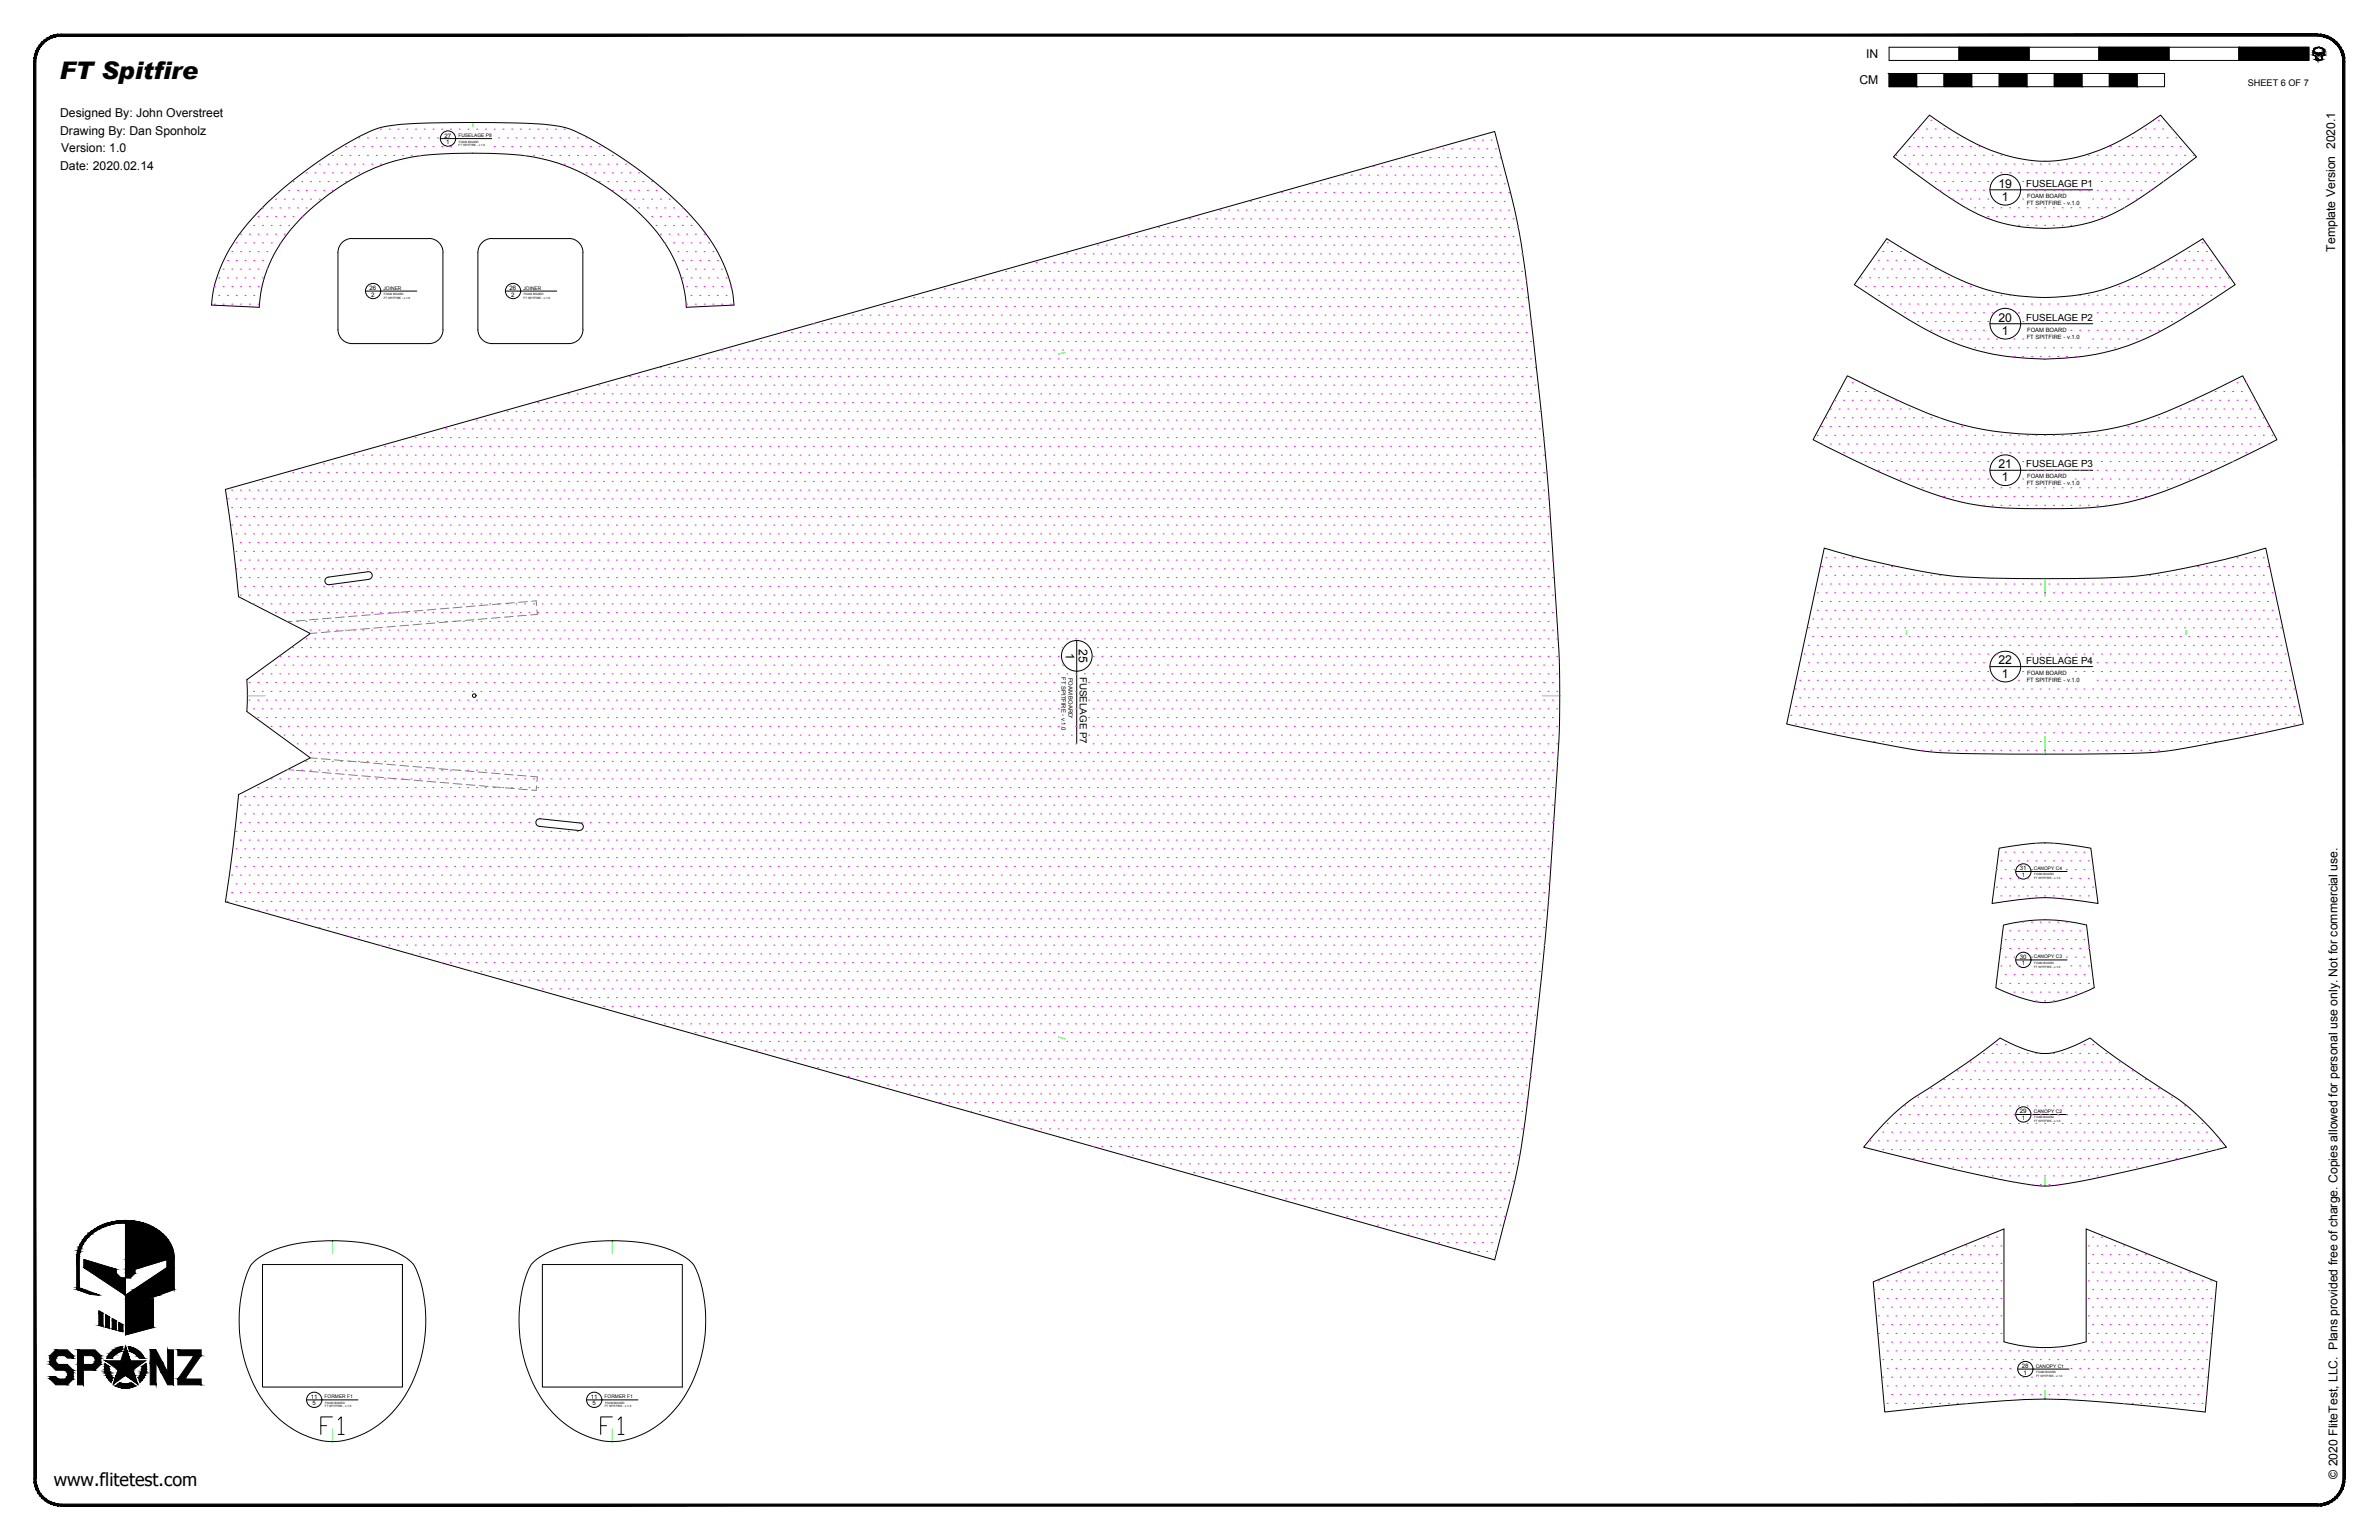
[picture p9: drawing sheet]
<svg xmlns="http://www.w3.org/2000/svg" width="864mm" height="559mm" viewBox="0 0 864 559" stroke-linecap="round" stroke-linejoin="round" font-family="sans-serif">
<defs><g id="words">
<g font-size="10.6" fill="#0f0">
<text x="115.4" y="521.8">F1</text>
<text x="217" y="521.8">F1</text>
</g>
<text font-size="8.8" x="21.5" y="28.7">FT Spitfire</text>
<text font-size="6.5" x="19.6" y="539.1">www.flitetest.com</text>
<g font-size="4.4">
<text x="677.5" y="21.1">IN</text>
<text x="675" y="30.6">CM</text>
<text x="21.8" y="42.5">Designed By: John Overstreet</text>
<text x="21.8" y="49">Drawing By: Dan Sponholz</text>
<text x="22.2" y="55.3">Version: 1.0</text>
<text x="21.8" y="61.7">Date: 2020.02.14</text>
<text x="725.5" y="68.1">19</text>
<text x="726.7" y="72.9">1</text>
<text x="847.7" y="91.3" transform="rotate(-90 847.7 91.3)">Template Version 2020.1</text>
<text x="725.5" y="116.7">20</text>
<text x="726.7" y="121.5">1</text>
<text x="725.5" y="169.9">21</text>
<text x="726.7" y="174.6">1</text>
<text x="386.9" y="236.8" transform="rotate(90 386.9 236.8)">1</text>
<text x="391.6" y="235.5" transform="rotate(90 391.6 235.5)">25</text>
<text x="725.5" y="241.1">22</text>
<text x="726.7" y="245.9">1</text>
<text x="848.5" y="536.6" transform="rotate(-90 848.5 536.6)">© 2020 FliteTest, LLC. Plans provided free of charge. Copies allowed for personal use only. Not for commercial use.</text>
</g>
<g font-size="3.5">
<text x="735.5" y="67.8">FUSELAGE P1</text>
<text x="735.5" y="116.4">FUSELAGE P2</text>
<text x="735.5" y="169.5">FUSELAGE P3</text>
<text x="392" y="245.6" transform="rotate(90 392 245.6)">FUSELAGE P7</text>
<text x="735.5" y="240.8">FUSELAGE P4</text>
</g>
<text font-size="3.3" x="816" y="31.1">SHEET 6 OF 7</text>
<g font-size="2.2">
<text x="161.4" y="49.9">27</text>
<text x="162" y="52.3">1</text>
<text x="134.2" y="105.2">26</text>
<text x="134.8" y="107.6">2</text>
<text x="185" y="105.2">26</text>
<text x="185.6" y="107.6">2</text>
<text x="733.3" y="315.8">31</text>
<text x="733.9" y="318.2">1</text>
<text x="733.3" y="347.9">30</text>
<text x="733.9" y="350.3">1</text>
<text x="733.3" y="404">29</text>
<text x="733.9" y="406.4">1</text>
<text x="734" y="496.4">28</text>
<text x="734.6" y="498.8">1</text>
<text x="112.8" y="507.6">11</text>
<text x="113.5" y="509.9">5</text>
<text x="214.4" y="507.6">11</text>
<text x="215.1" y="509.9">5</text>
</g>
<g font-size="2.1">
<text x="735.9" y="71.8">FOAM BOARD</text>
<text x="735.7" y="74.4">FT SPITFIRE - v.1.0</text>
<text x="735.7" y="123">FT SPITFIRE - v.1.0</text>
<text x="735.9" y="120.4">FOAM BOARD</text>
<text x="735.9" y="173.6">FOAM BOARD</text>
<text x="735.7" y="176.1">FT SPITFIRE - v.1.0</text>
<text x="385.4" y="245.7" transform="rotate(90 385.4 245.7)">FT SPITFIRE - v.1.0</text>
<text x="387.9" y="246" transform="rotate(90 387.9 246)">FOAM BOARD</text>
<text x="735.9" y="244.8">FOAM BOARD</text>
<text x="735.7" y="247.4">FT SPITFIRE - v.1.0</text>
</g>
<g font-size="1.8">
<text x="166.4" y="49.7">FUSELAGE P8</text>
<text x="139.2" y="105.1">JOINER</text>
<text x="190" y="105.1">JOINER</text>
<text x="738.3" y="315.7">CANOPY C4</text>
<text x="738.3" y="347.8">CANOPY C3</text>
<text x="738.3" y="403.9">CANOPY C2</text>
<text x="739" y="496.2">CANOPY C1</text>
<text x="117.9" y="507.4">FORMER F1</text>
<text x="219.5" y="507.4">FORMER F1</text>
</g>
<g font-size="1.1">
<text x="166.5" y="53">FT SPITFIRE - v.1.0</text>
<text x="166.6" y="51.8">FOAM BOARD</text>
<text x="139.4" y="107.1">FOAM BOARD</text>
<text x="190.2" y="107.1">FOAM BOARD</text>
<text x="139.3" y="108.4">FT SPITFIRE - v.1.0</text>
<text x="190.1" y="108.4">FT SPITFIRE - v.1.0</text>
<text x="738.5" y="317.7">FOAM BOARD</text>
<text x="738.4" y="318.9">FT SPITFIRE - v.1.0</text>
<text x="738.4" y="351.1">FT SPITFIRE - v.1.0</text>
<text x="738.5" y="349.8">FOAM BOARD</text>
<text x="738.4" y="407.2">FT SPITFIRE - v.1.0</text>
<text x="738.5" y="405.8">FOAM BOARD</text>
<text x="739.1" y="499.5">FT SPITFIRE - v.1.0</text>
<text x="739.2" y="498.3">FOAM BOARD</text>
<text x="118" y="509.4">FOAM BOARD</text>
<text x="219.6" y="509.4">FOAM BOARD</text>
<text x="117.9" y="510.7">FT SPITFIRE - v.1.0</text>
<text x="219.5" y="510.7">FT SPITFIRE - v.1.0</text>
</g>
</g></defs>
<!-- layer: 01 CUT -->
<g fill="none" stroke="#000" stroke-width=".36">
<path d="M700.4 41.8a85.7 85.7 0 0 0 32 15.6 49.4 49.4 0 0 0 29.6-2.8 103.7 103.7 0 0 0 22.3-12.8l13 15.1a205.1 205.1 0 0 1-28.7 19.9 60 60 0 0 1-47.2 2.4 97.1 97.1 0 0 1-21.6-13l-12.4-9.3zM94.4 76.2a144.7 144.7 0 0 1 41.9-29.3 63.1 63.1 0 0 1 19.5-2.3 379.4 379.4 0 0 1 43.5 .7 32.6 32.6 0 0 1 14.9 4.9 137.4 137.4 0 0 1 41.2 33.5 50.8 50.8 0 0 1 11 27l-17.3 .8a50.1 50.1 0 0 0-17.3-34.4 75.5 75.5 0 0 0-37.2-19.9 168.8 168.8 0 0 0-45.9 0 74.5 74.5 0 0 0-34.8 17.7 52.8 52.8 0 0 0-19.5 33.3l-.3 3.3-17.3-.8a52 52 0 0 1 13.6-30.1zM127.8 86.6h27.9M127.8 86.5a5.1 5.1 0 0 0-5.1 5.1v28a5.1 5.1 0 0 0 5.1 5.1h27.9a5.1 5.1 0 0 0 5.1-5.1v-27.9a5 5 0 0 0-5.1-5.2M178.6 86.6h27.9M178.6 86.5a5.1 5.1 0 0 0-5.1 5.1v28a5.1 5.1 0 0 0 5.1 5.1h27.9M206.5 86.5a5.1 5.1 0 0 1 5.1 5.1M211.6 91.7v27.9M684.9 86.6a173.2 173.2 0 0 0 32.6 17.3 78.4 78.4 0 0 0 65.5-7.4l16.6-9.9 11.8 16.7a235.1 235.1 0 0 1-32.3 19.5 93.6 93.6 0 0 1-73.6 0 174.2 174.2 0 0 1-24.5-14.3l-7.9-5.2zM211.6 119.6a5.1 5.1 0 0 1-5.1 5.1M670.6 136.4a254.4 254.4 0 0 0 36.7 16.3 125.2 125.2 0 0 0 70.1 0 248.4 248.4 0 0 0 36.7-16.3l12.5 23.2a309.5 309.5 0 0 1-48.4 21.2 114 114 0 0 1-35.8 3.8 113.5 113.5 0 0 1-35.9-3.8 311.8 311.8 0 0 1-48.3-21.2zM81.8 177.6l460.8-129.9 3.2 12.5a273.5 273.5 0 0 1 9.4 50.7l4.3 38.5 1.8 19.3 4 57.9a374.9 374.9 0 0 1 0 51.6l-3.4 51.5-2.4 25.7-2.8 25.7a441.3 441.3 0 0 1-6.2 44.7l-7.9 31.4-460.8-130a604.7 604.7 0 0 0 4.8-38.9l26-13.3-23-16.8v-11.6l23-16.7-26-13.4a601.1 601.1 0 0 0-4.8-38.9z"/>
<path d="M662.2 198.9a282.8 282.8 0 0 0 49.7 10.4 646.4 646.4 0 0 0 63.5-.2 299.6 299.6 0 0 0 47.1-10.2l13.6 63.8a630 630 0 0 1-52.3 10.1l-2.9 .3a1347.1 1347.1 0 0 1-77 0l-3-.3a630 630 0 0 1-52.3-10.1zM119.1 209.4a1.38 1.38 0 0 0-1.1 1.6 1.38 1.38 0 0 0 1.5 1.2M133.5 207.5l-14.4 1.9M133.6 207.4a1.38 1.38 0 0 1 1.5 1.2 1.38 1.38 0 0 1-1.2 1.6M133.9 210.2l-14.4 2M195.7 299.8l14.5 1.6M210.5 298.6l-14.5-1.5a1.38 1.38 0 0 0-1.5 1.2 1.38 1.38 0 0 0 1.3 1.5M210.5 298.6a1.38 1.38 0 0 1 1.2 1.5 1.38 1.38 0 0 1-1.5 1.2M725.7 307.8a68.7 68.7 0 0 1 22.9-1.6l10.4 1.6 2.6 20-4.8-.7a75.5 75.5 0 0 0-28.9 0l-4.8 .7zM727.3 335.7a60.6 60.6 0 0 1 30.1 0l2.8 22.7a43.4 43.4 0 0 1-19 5.4 51.5 51.5 0 0 1-16.7-5.4zM684.4 407.2a67.4 67.4 0 0 1 15.6-12.2l16.5-11.1 9.6-7.3a36.5 36.5 0 0 0 16.3 5.7 33.4 33.4 0 0 0 14.4-4.6l1.9-1.1a351.1 351.1 0 0 0 32.7 22.7 91.9 91.9 0 0 1 16.8 17 655 655 0 0 1-61.7 13.8l-4.1 .3a147.5 147.5 0 0 1-24.9-4.3l-16.5-3.7-24.5-6.1zM91.5 458.5a27.6 27.6 0 0 1 15.1-7 73.6 73.6 0 0 1 33.4 1.3 19.9 19.9 0 0 1 10.4 6.4 50.3 50.3 0 0 1 2.1 34.7 40.1 40.1 0 0 1-21.5 26.8 24.3 24.3 0 0 1-23.8-1.6 42.3 42.3 0 0 1-19.2-28.6 50.2 50.2 0 0 1 3-31.3z"/>
<path d="M95.3 458.9h50.8v44.4h-50.8zM193.1 458.5a27.6 27.6 0 0 1 15.1-7 73.6 73.6 0 0 1 33.4 1.3 19.9 19.9 0 0 1 10.4 6.4 49.3 49.3 0 0 1 3 31.3 42.3 42.3 0 0 1-19.2 28.6 24.8 24.8 0 0 1-27 0 42.3 42.3 0 0 1-19.2-28.6 49.8 49.8 0 0 1 3-31.3zM196.9 458.9h50.8v44.4h-50.8zM680 465.1l47.5-19.2v41a53.8 53.8 0 0 0 29.8 0v-41l47.4 19.2-4.2 47.3a644.1 644.1 0 0 0-58.1-4.7 471.3 471.3 0 0 0-43.7 3.1l-14.5 1.6z"/>
<circle cx="172.1" cy="252.4" r=".66"/>
</g>
<!-- layer: 05 REFERENCE -->
<g fill="none" stroke="#0f0" stroke-width=".36">
<path d="M171.6 44.5v1.4M386.6 127.8l-2.4 .7M742.4 210v6.3M692 228.9v1.4M793.6 228.9v1.4M89.8 252.4h6.4M559.9 252.4h6.3M742.4 267.3v6.3M384.2 376.3l2.4 .7M742.4 427.3v3.1M120.7 450.2v4.6M222.3 450.2v4.6"/>
<path d="M742.4 504.6v3.1"/>
</g>
<!-- layer: 08 CUTOUT -->
<g fill="none" stroke="#808080" stroke-width=".36">
<path d="M172.4 219.9l-3.2 .3M177.2 219.5l-3.2 .3M181.9 219.1l-3.1 .3M186.7 218.7l-3.2 .2M191.4 218.3l-3.1 .3M193 218.1l1.6-.1 .2 1.7M106 225.5l-1.6 .1M110.7 225.1l-3.1 .2M115.1 229.7l-2.5 .2M115.5 224.7l-3.2 .2M119.8 229.2l-3.1 .3M120.2 224.3l-3.1 .2"/>
<path d="M124.6 228.9l-3.2 .2M125 223.9l-3.2 .3M129.3 228.5l-3.1 .2M129.7 223.5l-3.2 .2M134.1 228l-3.2 .3M134.5 223.1l-3.2 .3M138.8 227.7l-3.1 .2M139.2 222.7l-3.1 .2M143.6 227.2l-3.2 .3M144 222.3l-3.2 .2M148.3 226.9l-3.1 .2M148.7 221.9l-3.2 .3"/>
<path d="M153.1 226.4l-3.2 .3M153.5 221.5l-3.2 .2M157.8 226.1l-3.2 .2M158.2 221.1l-3.2 .3M162.6 225.7l-3.2 .2M162.9 220.7l-3.1 .2M167.3 225.3l-3.2 .2M167.7 220.3l-3.2 .3M172 224.9l-3.1 .2M176.8 224.5l-3.2 .2M181.5 224.1l-3.1 .2M186.3 223.7l-3.2 .2"/>
<path d="M191.1 223.3l-3.2 .2M194.9 221.3l.2 1.6-2.5 .2M104.4 279.2l1.6 .2M107.6 279.5l3.1 .3M112.3 279.9l3.2 .3M112.6 275l2.5 .2M116.7 275.3l3.1 .3M121.4 275.7l3.2 .3M126.2 276.1l3.1 .3M130.9 276.5l3.2 .3M135.7 276.9l3.1 .3M140.4 277.3l3.2 .3"/>
<path d="M145.2 277.7l3.1 .3M149.9 278.1l3.2 .3M154.6 278.5l3.2 .3M159.4 278.9l3.2 .3M164.1 279.3l3.2 .3M168.9 279.7l3.1 .3M117.1 280.3l3.1 .3M121.8 280.7l3.2 .3M126.5 281.1l3.2 .3M131.3 281.5l3.2 .3M136.1 281.9l3.1 .3M140.8 282.3l3.2 .3"/>
<path d="M145.5 282.7l3.2 .3M150.3 283.1l3.2 .3M155 283.5l3.2 .3M159.8 283.9l3.1 .2M164.5 284.3l3.2 .3M169.2 284.7l3.2 .2M173.6 280.1l3.2 .3M174 285.1l3.2 .3M178.4 280.5l3.1 .3M178.8 285.5l3.1 .3M183.1 280.9l3.2 .3M183.5 285.9l3.2 .2"/>
<path d="M187.9 281.3l3.2 .3M188.3 286.3l3.1 .3M192.6 281.7l2.5 .2-.2 1.7M194.8 285.2l-.2 1.6-1.6-.1"/>
</g>
<!-- layer: 23 NOTES -->
<g fill="none" stroke="#000" stroke-width=".36">
<path d="M159.8 50.3h18.7M722.4 68.9h37.3M132.6 105.6h18.7M183.4 105.6h18.7M722.4 117.5h37.3M722.4 170.6h37.3M390.9 232.5v37.2M722.4 241.9h37.3M731.7 316.2h18.7M731.7 348.3h18.7M731.7 404.4h18.7M732.5 496.8h18.6"/>
<path d="M111.3 508h18.6M212.9 508h18.7"/>
<circle cx="162.6" cy="50.3" r="2.77"/>
<circle cx="727.9" cy="68.9" r="5.6"/>
<circle cx="135.4" cy="105.6" r="2.77"/>
<circle cx="186.2" cy="105.6" r="2.77"/>
<circle cx="727.9" cy="117.5" r="5.6"/>
<circle cx="727.9" cy="170.6" r="5.6"/>
<circle cx="390.9" cy="238" r="5.6"/>
<circle cx="727.9" cy="241.9" r="5.6"/>
<circle cx="734.5" cy="316.2" r="2.77"/>
<circle cx="734.5" cy="348.3" r="2.77"/>
<circle cx="734.5" cy="404.4" r="2.77"/>
<circle cx="735.2" cy="496.8" r="2.77"/>
<circle cx="114.1" cy="507.9" r="2.77"/>
<circle cx="215.7" cy="507.9" r="2.77"/>
</g>
<!-- layer: 07 DE-PAPER -->
<g fill="none" stroke="#f0f" stroke-width=".36">
<path d="M115.9 59.6h.1M119.1 59.6h.1M120.7 56.4h.1M122.3 59.6h.1M123.9 56.4h.1M125.4 53.2h.1M125.4 59.6h.1M127 56.4h.1M128.6 53.2h.1M128.6 59.6h.1M130.2 50h.1M130.2 56.4h.1"/>
<path d="M131.8 53.2h.1M131.8 59.6h.1M133.4 50h.1M133.4 56.4h.1M135 53.2h.1M135 59.6h.1M136.6 50h.1M136.6 56.4h.1M138.1 46.9h.1M138.1 53.2h.1M138.1 59.6h.1M139.7 50h.1"/>
<path d="M139.7 56.4h.1M141.3 46.9h.1M141.3 53.2h.1M142.9 50h.1M142.9 56.4h.1M144.5 46.9h.1M144.5 53.2h.1M146.1 50h.1M146.1 56.4h.1M147.7 46.9h.1M147.7 53.2h.1M149.3 50h.1"/>
<path d="M149.3 56.4h.1M150.8 46.9h.1M150.8 53.2h.1M152.4 50h.1M152.4 56.4h.1M154 46.9h.1M154 53.2h.1M155.6 50h.1M157.2 46.9h.1M157.2 53.2h.1M158.8 50h.1M160.4 46.9h.1"/>
<path d="M160.4 53.2h.1M163.5 46.9h.1M163.5 53.2h.1M166.7 46.9h.1M169.9 46.9h.1M173.1 46.9h.1M176.2 46.9h.1M179.4 46.9h.1M179.4 53.2h.1M181 50h.1M182.6 46.9h.1M182.6 53.2h.1"/>
<path d="M184.2 50h.1M185.8 46.9h.1M185.8 53.2h.1M187.4 50h.1M188.9 46.9h.1M188.9 53.2h.1M190.5 50h.1M190.5 56.4h.1M192.1 46.9h.1M192.1 53.2h.1M193.7 50h.1M193.7 56.4h.1"/>
<path d="M195.3 46.9h.1M195.3 53.2h.1M196.9 50h.1M196.9 56.4h.1M198.5 46.9h.1M198.5 53.2h.1M200.1 50h.1M200.1 56.4h.1M201.6 46.9h.1M201.6 53.2h.1M203.2 50h.1M203.2 56.4h.1"/>
<path d="M204.8 46.9h.1M204.8 53.2h.1M204.8 59.6h.1M206.4 50h.1M206.4 56.4h.1M208 53.2h.1M208 59.6h.1M209.6 50h.1M209.6 56.4h.1M211.2 53.2h.1M211.2 59.6h.1M212.8 50h.1"/>
<path d="M212.8 56.4h.1M214.3 53.2h.1M214.3 59.6h.1M215.9 56.4h.1M217.5 53.2h.1M217.5 59.6h.1M219.1 56.4h.1M220.7 59.6h.1M222.3 56.4h.1M223.9 59.6h.1M227 59.6h.1M509.6 57.2h.1"/>
<path d="M512.7 57.2h.1M515.9 57.2h.1M519.1 57.2h.1M520.7 54h.1M522.3 57.2h.1M523.8 54h.1M525.4 57.2h.1M527 54h.1M528.6 57.2h.1M530.2 54h.1M531.8 50.8h.1M531.8 57.2h.1"/>
<path d="M533.4 54h.1M535 50.8h.1M535 57.2h.1M536.5 54h.1M538.1 50.8h.1M538.1 57.2h.1M539.7 54h.1M541.3 50.8h.1M541.3 57.2h.1M542.9 54h.1M544.5 57.2h.1M688.3 56.3h.1"/>
<path d="M691.4 56.3h.1M693 53.2h.1M693 59.5h.1M694.6 50h.1M694.6 56.3h.1M696.2 46.8h.1M696.2 53.2h.1M696.2 59.5h.1M697.8 50h.1M697.8 56.3h.1M699.3 46.8h.1M699.3 53.2h.1"/>
<path d="M699.3 59.5h.1M701 43.6h.1M701 50h.1M701 56.3h.1M702.5 46.8h.1M702.5 53.2h.1M702.5 59.5h.1M704.1 50h.1M704.1 56.3h.1M705.7 46.8h.1M705.7 53.2h.1M705.7 59.5h.1"/>
<path d="M707.3 50h.1M707.3 56.3h.1M708.9 53.2h.1M708.9 59.5h.1M710.5 50h.1M710.5 56.3h.1M712 53.2h.1M712 59.5h.1M713.7 56.3h.1M715.2 53.2h.1M715.2 59.5h.1M716.8 56.3h.1"/>
<path d="M718.4 53.2h.1M718.4 59.5h.1M720 56.3h.1M721.6 59.5h.1M723.2 56.3h.1M724.7 59.5h.1M726.4 56.3h.1M727.9 59.5h.1M731.1 59.5h.1M734.3 59.5h.1M737.4 59.5h.1M740.6 59.5h.1"/>
<path d="M743.8 59.5h.1M747 59.5h.1M750.1 59.5h.1M753.3 59.5h.1M756.5 59.5h.1M758.1 56.3h.1M759.7 59.5h.1M761.3 56.3h.1M762.8 59.5h.1M764.5 56.3h.1M766 53.2h.1M766 59.5h.1"/>
<path d="M767.6 56.3h.1M769.2 53.2h.1M769.2 59.5h.1M770.8 56.3h.1M772.4 53.2h.1M772.4 59.5h.1M774 50h.1M774 56.3h.1M775.5 53.2h.1M775.5 59.5h.1M777.2 50h.1M777.2 56.3h.1"/>
<path d="M778.7 46.8h.1M778.7 53.2h.1M778.7 59.5h.1M780.3 50h.1M780.3 56.3h.1M781.9 46.8h.1M781.9 53.2h.1M781.9 59.5h.1M783.5 43.6h.1M783.5 50h.1M783.5 56.3h.1M785.1 46.8h.1"/>
<path d="M785.1 53.2h.1M785.1 59.5h.1M786.7 50h.1M786.7 56.3h.1M788.2 46.8h.1M788.2 53.2h.1M788.2 59.5h.1M789.9 50h.1M789.9 56.3h.1M791.4 53.2h.1M791.4 59.5h.1M793 56.3h.1"/>
<path d="M796.2 56.3h.1M93.7 78.6h.1M95.3 75.4h.1M96.9 78.6h.1M98.5 75.4h.1M100 72.3h.1M100 78.6h.1M101.6 75.4h.1M103.2 72.3h.1M103.2 78.6h.1M104.8 69.1h.1M104.8 75.4h.1"/>
<path d="M106.4 65.9h.1M106.4 72.3h.1M106.4 78.6h.1M108 69.1h.1M108 75.4h.1M109.6 65.9h.1M109.6 72.3h.1M109.6 78.6h.1M111.2 62.7h.1M111.2 69.1h.1M111.2 75.4h.1M112.7 65.9h.1"/>
<path d="M112.7 72.3h.1M114.3 62.7h.1M114.3 69.1h.1M115.9 65.9h.1M115.9 72.3h.1M117.5 62.7h.1M117.5 69.1h.1M119.1 65.9h.1M120.7 62.7h.1M120.7 69.1h.1M122.3 65.9h.1M123.9 62.7h.1"/>
<path d="M125.4 65.9h.1M127 62.7h.1M130.2 62.7h.1M212.8 62.7h.1M215.9 62.7h.1M217.5 65.9h.1M219.1 62.7h.1M220.7 65.9h.1M222.3 62.7h.1M222.3 69.1h.1M223.9 65.9h.1M225.5 62.7h.1"/>
<path d="M225.5 69.1h.1M227 65.9h.1M227 72.3h.1M228.6 62.7h.1M228.6 69.1h.1M230.2 65.9h.1M230.2 72.3h.1M231.8 62.7h.1M231.8 69.1h.1M231.8 75.4h.1M233.4 65.9h.1M233.4 72.3h.1"/>
<path d="M235 69.1h.1M235 75.4h.1M236.6 65.9h.1M236.6 72.3h.1M236.6 78.6h.1M238.2 69.1h.1M238.2 75.4h.1M239.7 72.3h.1M239.7 78.6h.1M241.3 75.4h.1M242.9 72.3h.1M242.9 78.6h.1"/>
<path d="M244.5 75.4h.1M246.1 78.6h.1M247.7 75.4h.1M249.3 78.6h.1M431.8 79.4h.1M434.9 79.4h.1M438.1 79.4h.1M441.3 79.4h.1M442.8 76.2h.1M444.5 79.4h.1M446 76.2h.1M447.6 79.4h.1"/>
<path d="M449.2 76.2h.1M450.8 79.4h.1M452.4 76.2h.1M454 73.1h.1M454 79.4h.1M455.5 76.2h.1M457.2 73.1h.1M457.2 79.4h.1M458.8 76.2h.1M460.3 73.1h.1M460.3 79.4h.1M461.9 76.2h.1"/>
<path d="M463.5 73.1h.1M463.5 79.4h.1M465.1 69.9h.1M465.1 76.2h.1M466.7 73.1h.1M466.7 79.4h.1M468.3 69.9h.1M468.3 76.2h.1M469.9 73.1h.1M469.9 79.4h.1M471.5 69.9h.1M471.5 76.2h.1"/>
<path d="M473 73.1h.1M473 79.4h.1M474.6 69.9h.1M474.6 76.2h.1M476.2 66.7h.1M476.2 73.1h.1M476.2 79.4h.1M477.8 69.9h.1M477.8 76.2h.1M479.4 66.7h.1M479.4 73.1h.1M479.4 79.4h.1"/>
<path d="M481 69.9h.1M481 76.2h.1M482.6 66.7h.1M482.6 73.1h.1M482.6 79.4h.1M484.2 69.9h.1M484.2 76.2h.1M485.7 66.7h.1M485.7 73.1h.1M485.7 79.4h.1M487.3 63.5h.1M487.3 69.9h.1"/>
<path d="M487.3 76.2h.1M488.9 66.7h.1M488.9 73.1h.1M488.9 79.4h.1M490.5 63.5h.1M490.5 69.9h.1M490.5 76.2h.1M492.1 66.7h.1M492.1 73.1h.1M492.1 79.4h.1M493.7 63.5h.1M493.7 69.9h.1"/>
<path d="M493.7 76.2h.1M495.3 66.7h.1M495.3 73.1h.1M495.3 79.4h.1M496.9 63.5h.1M496.9 69.9h.1M496.9 76.2h.1M498.4 60.4h.1M498.4 66.7h.1M498.4 73.1h.1M498.4 79.4h.1M500 63.5h.1"/>
<path d="M500 69.9h.1M500 76.2h.1M501.6 60.4h.1M501.6 66.7h.1M501.6 73.1h.1M501.6 79.4h.1M503.2 63.5h.1M503.2 69.9h.1M503.2 76.2h.1M504.8 60.4h.1M504.8 66.7h.1M504.8 73.1h.1"/>
<path d="M504.8 79.4h.1M506.4 63.5h.1M506.4 69.9h.1M506.4 76.2h.1M508 60.4h.1M508 66.7h.1M508 73.1h.1M508 79.4h.1M509.6 63.5h.1M509.6 69.9h.1M509.6 76.2h.1M511.1 60.4h.1"/>
<path d="M511.1 66.7h.1M511.1 73.1h.1M511.1 79.4h.1M512.7 63.5h.1M512.7 69.9h.1M512.7 76.2h.1M514.3 60.4h.1M514.3 66.7h.1M514.3 73.1h.1M514.3 79.4h.1M515.9 63.5h.1M515.9 69.9h.1"/>
<path d="M515.9 76.2h.1M517.5 60.4h.1M517.5 66.7h.1M517.5 73.1h.1M517.5 79.4h.1M519.1 63.5h.1M519.1 69.9h.1M519.1 76.2h.1M520.7 60.4h.1M520.7 66.7h.1M520.7 73.1h.1M520.7 79.4h.1"/>
<path d="M522.3 63.5h.1M522.3 69.9h.1M522.3 76.2h.1M523.8 60.4h.1M523.8 66.7h.1M523.8 73.1h.1M523.8 79.4h.1M525.4 63.5h.1M525.4 69.9h.1M525.4 76.2h.1M527 60.4h.1M527 66.7h.1"/>
<path d="M527 73.1h.1M527 79.4h.1M528.6 63.5h.1M528.6 69.9h.1M528.6 76.2h.1M530.2 60.4h.1M530.2 66.7h.1M530.2 73.1h.1M530.2 79.4h.1M531.8 63.5h.1M531.8 69.9h.1M531.8 76.2h.1"/>
<path d="M533.4 60.4h.1M533.4 66.7h.1M533.4 73.1h.1M533.4 79.4h.1M535 63.5h.1M535 69.9h.1M535 76.2h.1M536.5 60.4h.1M536.5 66.7h.1M536.5 73.1h.1M536.5 79.4h.1M538.1 63.5h.1"/>
<path d="M538.1 69.9h.1M538.1 76.2h.1M539.7 60.4h.1M539.7 66.7h.1M539.7 73.1h.1M539.7 79.4h.1M541.3 63.5h.1M541.3 69.9h.1M541.3 76.2h.1M542.9 60.4h.1M542.9 66.7h.1M542.9 73.1h.1"/>
<path d="M542.9 79.4h.1M544.5 63.5h.1M544.5 69.9h.1M544.5 76.2h.1M546.1 66.7h.1M546.1 73.1h.1M546.1 79.4h.1M547.7 69.9h.1M547.7 76.2h.1M549.2 79.4h.1M697.8 62.7h.1M701 62.7h.1"/>
<path d="M702.5 65.9h.1M704.1 62.7h.1M704.1 69h.1M705.7 65.9h.1M707.3 62.7h.1M707.3 69h.1M708.9 65.9h.1M708.9 72.2h.1M710.5 62.7h.1M710.5 69h.1M712 65.9h.1M712 72.2h.1"/>
<path d="M713.7 62.7h.1M713.7 69h.1M713.7 75.4h.1M715.2 65.9h.1M715.2 72.2h.1M716.8 62.7h.1M716.8 69h.1M716.8 75.4h.1M718.4 65.9h.1M718.4 72.2h.1M720 62.7h.1M720 69h.1"/>
<path d="M720 75.4h.1M721.6 65.9h.1M721.6 72.2h.1M721.6 78.6h.1M723.2 62.7h.1M723.2 75.4h.1M724.7 78.6h.1M726.4 62.7h.1M726.4 75.4h.1M727.9 78.6h.1M729.5 62.7h.1M729.5 75.4h.1"/>
<path d="M731.1 78.6h.1M732.7 62.7h.1M732.7 75.4h.1M734.3 65.9h.1M734.3 72.2h.1M734.3 78.6h.1M735.9 62.7h.1M735.9 69h.1M735.9 75.4h.1M737.4 78.6h.1M739.1 62.7h.1M739.1 69h.1"/>
<path d="M739.1 75.4h.1M740.6 78.6h.1M742.2 62.7h.1M742.2 69h.1M742.2 75.4h.1M743.8 78.6h.1M745.4 62.7h.1M745.4 69h.1M745.4 75.4h.1M747 78.6h.1M748.6 62.7h.1M748.6 69h.1"/>
<path d="M748.6 75.4h.1M750.1 78.6h.1M751.8 62.7h.1M751.8 69h.1M751.8 75.4h.1M753.3 78.6h.1M754.9 62.7h.1M754.9 69h.1M754.9 75.4h.1M756.5 78.6h.1M758.1 62.7h.1M758.1 69h.1"/>
<path d="M758.1 75.4h.1M759.7 72.2h.1M759.7 78.6h.1M761.3 62.7h.1M761.3 69h.1M761.3 75.4h.1M762.8 65.9h.1M762.8 72.2h.1M762.8 78.6h.1M764.5 62.7h.1M764.5 69h.1M764.5 75.4h.1"/>
<path d="M766 65.9h.1M766 72.2h.1M767.6 62.7h.1M767.6 69h.1M767.6 75.4h.1M769.2 65.9h.1M769.2 72.2h.1M770.8 62.7h.1M770.8 69h.1M770.8 75.4h.1M772.4 65.9h.1M772.4 72.2h.1"/>
<path d="M774 62.7h.1M774 69h.1M775.5 65.9h.1M775.5 72.2h.1M777.2 62.7h.1M777.2 69h.1M778.7 65.9h.1M780.3 62.7h.1M780.3 69h.1M781.9 65.9h.1M783.5 62.7h.1M785.1 65.9h.1"/>
<path d="M786.7 62.7h.1M81 97.7h.1M82.6 94.5h.1M84.2 91.3h.1M84.2 97.7h.1M85.8 88.1h.1M85.8 94.5h.1M87.3 85h.1M87.3 91.3h.1M87.3 97.7h.1M88.9 88.1h.1M88.9 94.5h.1"/>
<path d="M90.5 85h.1M90.5 91.3h.1M90.5 97.7h.1M92.1 81.8h.1M92.1 88.1h.1M92.1 94.5h.1M93.7 85h.1M93.7 91.3h.1M93.7 97.7h.1M95.3 81.8h.1M95.3 88.1h.1M95.3 94.5h.1"/>
<path d="M96.9 85h.1M96.9 91.3h.1M96.9 97.7h.1M98.5 81.8h.1M98.5 88.1h.1M100 85h.1M101.6 81.8h.1M101.6 88.1h.1M103.2 85h.1M104.8 81.8h.1M238.2 81.8h.1M239.7 85h.1"/>
<path d="M241.3 81.8h.1M241.3 88.1h.1M242.9 85h.1M244.5 81.8h.1M244.5 88.1h.1M246.1 85h.1M246.1 91.3h.1M247.7 81.8h.1M247.7 88.1h.1M247.7 94.5h.1M249.3 85h.1M249.3 91.3h.1"/>
<path d="M249.3 97.7h.1M250.9 81.8h.1M250.9 88.1h.1M250.9 94.5h.1M252.4 85h.1M252.4 91.3h.1M252.4 97.7h.1M254 88.1h.1M254 94.5h.1M255.6 85h.1M255.6 91.3h.1M255.6 97.7h.1"/>
<path d="M257.2 88.1h.1M257.2 94.5h.1M258.8 91.3h.1M258.8 97.7h.1M260.4 94.5h.1M262 97.7h.1M365.1 98.5h.1M368.3 98.5h.1M371.4 98.5h.1M374.6 98.5h.1M376.2 95.3h.1M377.8 98.5h.1"/>
<path d="M379.3 95.3h.1M381 98.5h.1M382.5 95.3h.1M384.1 98.5h.1M385.7 95.3h.1M387.3 92.1h.1M387.3 98.5h.1M388.9 95.3h.1M390.5 92.1h.1M390.5 98.5h.1M392 95.3h.1M393.7 92.1h.1"/>
<path d="M393.7 98.5h.1M395.2 95.3h.1M396.8 92.1h.1M396.8 98.5h.1M398.4 88.9h.1M398.4 95.3h.1M400 92.1h.1M400 98.5h.1M401.6 88.9h.1M401.6 95.3h.1M403.2 92.1h.1M403.2 98.5h.1"/>
<path d="M404.7 88.9h.1M404.7 95.3h.1M406.4 92.1h.1M406.4 98.5h.1M407.9 88.9h.1M407.9 95.3h.1M409.5 85.8h.1M409.5 92.1h.1M409.5 98.5h.1M411.1 88.9h.1M411.1 95.3h.1M412.7 85.8h.1"/>
<path d="M412.7 92.1h.1M412.7 98.5h.1M414.3 88.9h.1M414.3 95.3h.1M415.9 85.8h.1M415.9 92.1h.1M415.9 98.5h.1M417.4 88.9h.1M417.4 95.3h.1M419.1 85.8h.1M419.1 92.1h.1M419.1 98.5h.1"/>
<path d="M420.6 82.6h.1M420.6 88.9h.1M420.6 95.3h.1M422.2 85.8h.1M422.2 92.1h.1M422.2 98.5h.1M423.8 82.6h.1M423.8 88.9h.1M423.8 95.3h.1M425.4 85.8h.1M425.4 92.1h.1M425.4 98.5h.1"/>
<path d="M427 82.6h.1M427 88.9h.1M427 95.3h.1M428.6 85.8h.1M428.6 92.1h.1M428.6 98.5h.1M430.1 82.6h.1M430.1 88.9h.1M430.1 95.3h.1M431.8 85.8h.1M431.8 92.1h.1M431.8 98.5h.1"/>
<path d="M433.3 82.6h.1M433.3 88.9h.1M433.3 95.3h.1M434.9 85.8h.1M434.9 92.1h.1M434.9 98.5h.1M436.5 82.6h.1M436.5 88.9h.1M436.5 95.3h.1M438.1 85.8h.1M438.1 92.1h.1M438.1 98.5h.1"/>
<path d="M439.7 82.6h.1M439.7 88.9h.1M439.7 95.3h.1M441.3 85.8h.1M441.3 92.1h.1M441.3 98.5h.1M442.8 82.6h.1M442.8 88.9h.1M442.8 95.3h.1M444.5 85.8h.1M444.5 92.1h.1M444.5 98.5h.1"/>
<path d="M446 82.6h.1M446 88.9h.1M446 95.3h.1M447.6 85.8h.1M447.6 92.1h.1M447.6 98.5h.1M449.2 82.6h.1M449.2 88.9h.1M449.2 95.3h.1M450.8 85.8h.1M450.8 92.1h.1M450.8 98.5h.1"/>
<path d="M452.4 82.6h.1M452.4 88.9h.1M452.4 95.3h.1M454 85.8h.1M454 92.1h.1M454 98.5h.1M455.5 82.6h.1M455.5 88.9h.1M455.5 95.3h.1M457.2 85.8h.1M457.2 92.1h.1M457.2 98.5h.1"/>
<path d="M458.8 82.6h.1M458.8 88.9h.1M458.8 95.3h.1M460.3 85.8h.1M460.3 92.1h.1M460.3 98.5h.1M461.9 82.6h.1M461.9 88.9h.1M461.9 95.3h.1M463.5 85.8h.1M463.5 92.1h.1M463.5 98.5h.1"/>
<path d="M465.1 82.6h.1M465.1 88.9h.1M465.1 95.3h.1M466.7 85.8h.1M466.7 92.1h.1M466.7 98.5h.1M468.3 82.6h.1M468.3 88.9h.1M468.3 95.3h.1M469.9 85.8h.1M469.9 92.1h.1M469.9 98.5h.1"/>
<path d="M471.5 82.6h.1M471.5 88.9h.1M471.5 95.3h.1M473 85.8h.1M473 92.1h.1M473 98.5h.1M474.6 82.6h.1M474.6 88.9h.1M474.6 95.3h.1M476.2 85.8h.1M476.2 92.1h.1M476.2 98.5h.1"/>
<path d="M477.8 82.6h.1M477.8 88.9h.1M477.8 95.3h.1M479.4 85.8h.1M479.4 92.1h.1M479.4 98.5h.1M481 82.6h.1M481 88.9h.1M481 95.3h.1M482.6 85.8h.1M482.6 92.1h.1M482.6 98.5h.1"/>
<path d="M484.2 82.6h.1M484.2 88.9h.1M484.2 95.3h.1M485.7 85.8h.1M485.7 92.1h.1M485.7 98.5h.1M487.3 82.6h.1M487.3 88.9h.1M487.3 95.3h.1M488.9 85.8h.1M488.9 92.1h.1M488.9 98.5h.1"/>
<path d="M490.5 82.6h.1M490.5 88.9h.1M490.5 95.3h.1M492.1 85.8h.1M492.1 92.1h.1M492.1 98.5h.1M493.7 82.6h.1M493.7 88.9h.1M493.7 95.3h.1M495.3 85.8h.1M495.3 92.1h.1M495.3 98.5h.1"/>
<path d="M496.9 82.6h.1M496.9 88.9h.1M496.9 95.3h.1M498.4 85.8h.1M498.4 92.1h.1M498.4 98.5h.1M500 82.6h.1M500 88.9h.1M500 95.3h.1M501.6 85.8h.1M501.6 92.1h.1M501.6 98.5h.1"/>
<path d="M503.2 82.6h.1M503.2 88.9h.1M503.2 95.3h.1M504.8 85.8h.1M504.8 92.1h.1M504.8 98.5h.1M506.4 82.6h.1M506.4 88.9h.1M506.4 95.3h.1M508 85.8h.1M508 92.1h.1M508 98.5h.1"/>
<path d="M509.6 82.6h.1M509.6 88.9h.1M509.6 95.3h.1M511.1 85.8h.1M511.1 92.1h.1M511.1 98.5h.1M512.7 82.6h.1M512.7 88.9h.1M512.7 95.3h.1M514.3 85.8h.1M514.3 92.1h.1M514.3 98.5h.1"/>
<path d="M515.9 82.6h.1M515.9 88.9h.1M515.9 95.3h.1M517.5 85.8h.1M517.5 92.1h.1M517.5 98.5h.1M519.1 82.6h.1M519.1 88.9h.1M519.1 95.3h.1M520.7 85.8h.1M520.7 92.1h.1M520.7 98.5h.1"/>
<path d="M522.3 82.6h.1M522.3 88.9h.1M522.3 95.3h.1M523.8 85.8h.1M523.8 92.1h.1M523.8 98.5h.1M525.4 82.6h.1M525.4 88.9h.1M525.4 95.3h.1M527 85.8h.1M527 92.1h.1M527 98.5h.1"/>
<path d="M528.6 82.6h.1M528.6 88.9h.1M528.6 95.3h.1M530.2 85.8h.1M530.2 92.1h.1M530.2 98.5h.1M531.8 82.6h.1M531.8 88.9h.1M531.8 95.3h.1M533.4 85.8h.1M533.4 92.1h.1M533.4 98.5h.1"/>
<path d="M535 82.6h.1M535 88.9h.1M535 95.3h.1M536.5 85.8h.1M536.5 92.1h.1M536.5 98.5h.1M538.1 82.6h.1M538.1 88.9h.1M538.1 95.3h.1M539.7 85.8h.1M539.7 92.1h.1M539.7 98.5h.1"/>
<path d="M541.3 82.6h.1M541.3 88.9h.1M541.3 95.3h.1M542.9 85.8h.1M542.9 92.1h.1M542.9 98.5h.1M544.5 82.6h.1M544.5 88.9h.1M544.5 95.3h.1M546.1 85.8h.1M546.1 92.1h.1M546.1 98.5h.1"/>
<path d="M547.7 82.6h.1M547.7 88.9h.1M547.7 95.3h.1M549.2 85.8h.1M549.2 92.1h.1M549.2 98.5h.1M550.8 82.6h.1M550.8 88.9h.1M550.8 95.3h.1M552.4 92.1h.1M552.4 98.5h.1M680.3 97.6h.1"/>
<path d="M681.9 94.4h.1M683.5 91.3h.1M683.5 97.6h.1M685.1 88.1h.1M685.1 94.4h.1M686.6 91.3h.1M686.6 97.6h.1M688.3 94.4h.1M689.8 91.3h.1M689.8 97.6h.1M691.4 94.4h.1M693 97.6h.1"/>
<path d="M694.6 94.4h.1M696.2 97.6h.1M697.8 94.4h.1M699.3 97.6h.1M702.5 97.6h.1M732.7 81.7h.1M735.9 81.7h.1M739.1 81.7h.1M742.2 81.7h.1M745.4 81.7h.1M748.6 81.7h.1M751.8 81.7h.1"/>
<path d="M781.9 97.6h.1M785.1 97.6h.1M786.7 94.4h.1M788.2 97.6h.1M789.9 94.4h.1M791.4 97.6h.1M793 94.4h.1M794.6 91.3h.1M794.6 97.6h.1M796.2 94.4h.1M797.8 91.3h.1M797.8 97.6h.1"/>
<path d="M799.4 88.1h.1M799.4 94.4h.1M800.9 91.3h.1M800.9 97.6h.1M802.6 94.4h.1M804.1 97.6h.1M807.3 97.6h.1M77.8 104h.1M77.8 110.4h.1M79.4 100.8h.1M79.4 107.2h.1M81 104h.1"/>
<path d="M81 110.4h.1M82.6 100.8h.1M82.6 107.2h.1M84.2 104h.1M84.2 110.4h.1M85.8 100.8h.1M85.8 107.2h.1M87.3 104h.1M87.3 110.4h.1M88.9 100.8h.1M88.9 107.2h.1M90.5 104h.1"/>
<path d="M90.5 110.4h.1M92.1 100.8h.1M92.1 107.2h.1M93.7 104h.1M93.7 110.4h.1M95.3 100.8h.1M247.7 100.8h.1M249.3 104h.1M249.3 110.4h.1M250.9 100.8h.1M250.9 107.2h.1M252.4 104h.1"/>
<path d="M252.4 110.4h.1M254 100.8h.1M254 107.2h.1M255.6 104h.1M255.6 110.4h.1M257.2 100.8h.1M257.2 107.2h.1M258.8 104h.1M258.8 110.4h.1M260.4 100.8h.1M260.4 107.2h.1M262 104h.1"/>
<path d="M262 110.4h.1M263.6 100.8h.1M263.6 107.2h.1M265.1 104h.1M265.1 110.4h.1M295.2 117.5h.1M298.4 117.5h.1M301.6 117.5h.1M304.8 117.5h.1M306.3 114.3h.1M307.9 117.5h.1M309.5 114.3h.1"/>
<path d="M311.1 117.5h.1M312.7 114.3h.1M314.3 117.5h.1M315.8 114.3h.1M317.5 117.5h.1M319 114.3h.1M320.6 111.2h.1M320.6 117.5h.1M322.2 114.3h.1M323.8 111.2h.1M323.8 117.5h.1M325.4 114.3h.1"/>
<path d="M327 111.2h.1M327 117.5h.1M328.5 114.3h.1M330.2 111.2h.1M330.2 117.5h.1M331.7 108h.1M331.7 114.3h.1M333.3 111.2h.1M333.3 117.5h.1M334.9 108h.1M334.9 114.3h.1M336.5 111.2h.1"/>
<path d="M336.5 117.5h.1M338.1 108h.1M338.1 114.3h.1M339.7 111.2h.1M339.7 117.5h.1M341.2 108h.1M341.2 114.3h.1M342.9 104.8h.1M342.9 111.2h.1M342.9 117.5h.1M344.4 108h.1M344.4 114.3h.1"/>
<path d="M346 104.8h.1M346 111.2h.1M346 117.5h.1M347.6 108h.1M347.6 114.3h.1M349.2 104.8h.1M349.2 111.2h.1M349.2 117.5h.1M350.8 108h.1M350.8 114.3h.1M352.4 104.8h.1M352.4 111.2h.1"/>
<path d="M352.4 117.5h.1M353.9 101.6h.1M353.9 108h.1M353.9 114.3h.1M355.6 104.8h.1M355.6 111.2h.1M355.6 117.5h.1M357.1 101.6h.1M357.1 108h.1M357.1 114.3h.1M358.7 104.8h.1M358.7 111.2h.1"/>
<path d="M358.7 117.5h.1M360.3 101.6h.1M360.3 108h.1M360.3 114.3h.1M361.9 104.8h.1M361.9 111.2h.1M361.9 117.5h.1M363.5 101.6h.1M363.5 108h.1M363.5 114.3h.1M365.1 104.8h.1M365.1 111.2h.1"/>
<path d="M365.1 117.5h.1M366.6 101.6h.1M366.6 108h.1M366.6 114.3h.1M368.3 104.8h.1M368.3 111.2h.1M368.3 117.5h.1M369.8 101.6h.1M369.8 108h.1M369.8 114.3h.1M371.4 104.8h.1M371.4 111.2h.1"/>
<path d="M371.4 117.5h.1M373 101.6h.1M373 108h.1M373 114.3h.1M374.6 104.8h.1M374.6 111.2h.1M374.6 117.5h.1M376.2 101.6h.1M376.2 108h.1M376.2 114.3h.1M377.8 104.8h.1M377.8 111.2h.1"/>
<path d="M377.8 117.5h.1M379.3 101.6h.1M379.3 108h.1M379.3 114.3h.1M381 104.8h.1M381 111.2h.1M381 117.5h.1M382.5 101.6h.1M382.5 108h.1M382.5 114.3h.1M384.1 104.8h.1M384.1 111.2h.1"/>
<path d="M384.1 117.5h.1M385.7 101.6h.1M385.7 108h.1M385.7 114.3h.1M387.3 104.8h.1M387.3 111.2h.1M387.3 117.5h.1M388.9 101.6h.1M388.9 108h.1M388.9 114.3h.1M390.5 104.8h.1M390.5 111.2h.1"/>
<path d="M390.5 117.5h.1M392 101.6h.1M392 108h.1M392 114.3h.1M393.7 104.8h.1M393.7 111.2h.1M393.7 117.5h.1M395.2 101.6h.1M395.2 108h.1M395.2 114.3h.1M396.8 104.8h.1M396.8 111.2h.1"/>
<path d="M396.8 117.5h.1M398.4 101.6h.1M398.4 108h.1M398.4 114.3h.1M400 104.8h.1M400 111.2h.1M400 117.5h.1M401.6 101.6h.1M401.6 108h.1M401.6 114.3h.1M403.2 104.8h.1M403.2 111.2h.1"/>
<path d="M403.2 117.5h.1M404.7 101.6h.1M404.7 108h.1M404.7 114.3h.1M406.4 104.8h.1M406.4 111.2h.1M406.4 117.5h.1M407.9 101.6h.1M407.9 108h.1M407.9 114.3h.1M409.5 104.8h.1M409.5 111.2h.1"/>
<path d="M409.5 117.5h.1M411.1 101.6h.1M411.1 108h.1M411.1 114.3h.1M412.7 104.8h.1M412.7 111.2h.1M412.7 117.5h.1M414.3 101.6h.1M414.3 108h.1M414.3 114.3h.1M415.9 104.8h.1M415.9 111.2h.1"/>
<path d="M415.9 117.5h.1M417.4 101.6h.1M417.4 108h.1M417.4 114.3h.1M419.1 104.8h.1M419.1 111.2h.1M419.1 117.5h.1M420.6 101.6h.1M420.6 108h.1M420.6 114.3h.1M422.2 104.8h.1M422.2 111.2h.1"/>
<path d="M422.2 117.5h.1M423.8 101.6h.1M423.8 108h.1M423.8 114.3h.1M425.4 104.8h.1M425.4 111.2h.1M425.4 117.5h.1M427 101.6h.1M427 108h.1M427 114.3h.1M428.6 104.8h.1M428.6 111.2h.1"/>
<path d="M428.6 117.5h.1M430.1 101.6h.1M430.1 108h.1M430.1 114.3h.1M431.8 104.8h.1M431.8 111.2h.1M431.8 117.5h.1M433.3 101.6h.1M433.3 108h.1M433.3 114.3h.1M434.9 104.8h.1M434.9 111.2h.1"/>
<path d="M434.9 117.5h.1M436.5 101.6h.1M436.5 108h.1M436.5 114.3h.1M438.1 104.8h.1M438.1 111.2h.1M438.1 117.5h.1M439.7 101.6h.1M439.7 108h.1M439.7 114.3h.1M441.3 104.8h.1M441.3 111.2h.1"/>
<path d="M441.3 117.5h.1M442.8 101.6h.1M442.8 108h.1M442.8 114.3h.1M444.5 104.8h.1M444.5 111.2h.1M444.5 117.5h.1M446 101.6h.1M446 108h.1M446 114.3h.1M447.6 104.8h.1M447.6 111.2h.1"/>
<path d="M447.6 117.5h.1M449.2 101.6h.1M449.2 108h.1M449.2 114.3h.1M450.8 104.8h.1M450.8 111.2h.1M450.8 117.5h.1M452.4 101.6h.1M452.4 108h.1M452.4 114.3h.1M454 104.8h.1M454 111.2h.1"/>
<path d="M454 117.5h.1M455.5 101.6h.1M455.5 108h.1M455.5 114.3h.1M457.2 104.8h.1M457.2 111.2h.1M457.2 117.5h.1M458.8 101.6h.1M458.8 108h.1M458.8 114.3h.1M460.3 104.8h.1M460.3 111.2h.1"/>
<path d="M460.3 117.5h.1M461.9 101.6h.1M461.9 108h.1M461.9 114.3h.1M463.5 104.8h.1M463.5 111.2h.1M463.5 117.5h.1M465.1 101.6h.1M465.1 108h.1M465.1 114.3h.1M466.7 104.8h.1M466.7 111.2h.1"/>
<path d="M466.7 117.5h.1M468.3 101.6h.1M468.3 108h.1M468.3 114.3h.1M469.9 104.8h.1M469.9 111.2h.1M469.9 117.5h.1M471.5 101.6h.1M471.5 108h.1M471.5 114.3h.1M473 104.8h.1M473 111.2h.1"/>
<path d="M473 117.5h.1M474.6 101.6h.1M474.6 108h.1M474.6 114.3h.1M476.2 104.8h.1M476.2 111.2h.1M476.2 117.5h.1M477.8 101.6h.1M477.8 108h.1M477.8 114.3h.1M479.4 104.8h.1M479.4 111.2h.1"/>
<path d="M479.4 117.5h.1M481 101.6h.1M481 108h.1M481 114.3h.1M482.6 104.8h.1M482.6 111.2h.1M482.6 117.5h.1M484.2 101.6h.1M484.2 108h.1M484.2 114.3h.1M485.7 104.8h.1M485.7 111.2h.1"/>
<path d="M485.7 117.5h.1M487.3 101.6h.1M487.3 108h.1M487.3 114.3h.1M488.9 104.8h.1M488.9 111.2h.1M488.9 117.5h.1M490.5 101.6h.1M490.5 108h.1M490.5 114.3h.1M492.1 104.8h.1M492.1 111.2h.1"/>
<path d="M492.1 117.5h.1M493.7 101.6h.1M493.7 108h.1M493.7 114.3h.1M495.3 104.8h.1M495.3 111.2h.1M495.3 117.5h.1M496.9 101.6h.1M496.9 108h.1M496.9 114.3h.1M498.4 104.8h.1M498.4 111.2h.1"/>
<path d="M498.4 117.5h.1M500 101.6h.1M500 108h.1M500 114.3h.1M501.6 104.8h.1M501.6 111.2h.1M501.6 117.5h.1M503.2 101.6h.1M503.2 108h.1M503.2 114.3h.1M504.8 104.8h.1M504.8 111.2h.1"/>
<path d="M504.8 117.5h.1M506.4 101.6h.1M506.4 108h.1M506.4 114.3h.1M508 104.8h.1M508 111.2h.1M508 117.5h.1M509.6 101.6h.1M509.6 108h.1M509.6 114.3h.1M511.1 104.8h.1M511.1 111.2h.1"/>
<path d="M511.1 117.5h.1M512.7 101.6h.1M512.7 108h.1M512.7 114.3h.1M514.3 104.8h.1M514.3 111.2h.1M514.3 117.5h.1M515.9 101.6h.1M515.9 108h.1M515.9 114.3h.1M517.5 104.8h.1M517.5 111.2h.1"/>
<path d="M517.5 117.5h.1M519.1 101.6h.1M519.1 108h.1M519.1 114.3h.1M520.7 104.8h.1M520.7 111.2h.1M520.7 117.5h.1M522.3 101.6h.1M522.3 108h.1M522.3 114.3h.1M523.8 104.8h.1M523.8 111.2h.1"/>
<path d="M523.8 117.5h.1M525.4 101.6h.1M525.4 108h.1M525.4 114.3h.1M527 104.8h.1M527 111.2h.1M527 117.5h.1M528.6 101.6h.1M528.6 108h.1M528.6 114.3h.1M530.2 104.8h.1M530.2 111.2h.1"/>
<path d="M530.2 117.5h.1M531.8 101.6h.1M531.8 108h.1M531.8 114.3h.1M533.4 104.8h.1M533.4 111.2h.1M533.4 117.5h.1M535 101.6h.1M535 108h.1M535 114.3h.1M536.5 104.8h.1M536.5 111.2h.1"/>
<path d="M536.5 117.5h.1M538.1 101.6h.1M538.1 108h.1M538.1 114.3h.1M539.7 104.8h.1M539.7 111.2h.1M539.7 117.5h.1M541.3 101.6h.1M541.3 108h.1M541.3 114.3h.1M542.9 104.8h.1M542.9 111.2h.1"/>
<path d="M542.9 117.5h.1M544.5 101.6h.1M544.5 108h.1M544.5 114.3h.1M546.1 104.8h.1M546.1 111.2h.1M546.1 117.5h.1M547.7 101.6h.1M547.7 108h.1M547.7 114.3h.1M549.2 104.8h.1M549.2 111.2h.1"/>
<path d="M549.2 117.5h.1M550.8 101.6h.1M550.8 108h.1M550.8 114.3h.1M552.4 104.8h.1M552.4 111.2h.1M552.4 117.5h.1M554 101.6h.1M554 108h.1M554 114.3h.1M555.6 117.5h.1M675.6 100.8h.1"/>
<path d="M677.1 104h.1M678.7 100.8h.1M680.3 104h.1M681.9 100.8h.1M681.9 107.1h.1M683.5 104h.1M685.1 100.8h.1M685.1 107.1h.1M686.6 104h.1M686.6 110.3h.1M688.3 100.8h.1M688.3 107.1h.1"/>
<path d="M689.8 104h.1M689.8 110.3h.1M691.4 100.8h.1M691.4 107.1h.1M691.4 113.5h.1M693 104h.1M693 110.3h.1M694.6 100.8h.1M694.6 107.1h.1M694.6 113.5h.1M696.2 104h.1M696.2 110.3h.1"/>
<path d="M696.2 116.7h.1M697.8 100.8h.1M697.8 107.1h.1M697.8 113.5h.1M699.3 104h.1M699.3 110.3h.1M699.3 116.7h.1M701 100.8h.1M701 107.1h.1M701 113.5h.1M701 119.8h.1M702.5 104h.1"/>
<path d="M702.5 110.3h.1M702.5 116.7h.1M704.1 100.8h.1M704.1 107.1h.1M704.1 113.5h.1M704.1 119.8h.1M705.7 104h.1M705.7 110.3h.1M705.7 116.7h.1M707.3 100.8h.1M707.3 107.1h.1M707.3 113.5h.1"/>
<path d="M707.3 119.8h.1M708.9 104h.1M708.9 110.3h.1M708.9 116.7h.1M710.5 107.1h.1M710.5 113.5h.1M710.5 119.8h.1M712 104h.1M712 110.3h.1M712 116.7h.1M713.7 107.1h.1M713.7 113.5h.1"/>
<path d="M713.7 119.8h.1M715.2 104h.1M715.2 110.3h.1M715.2 116.7h.1M716.8 107.1h.1M716.8 113.5h.1M716.8 119.8h.1M718.4 110.3h.1M718.4 116.7h.1M720 107.1h.1M720 113.5h.1M720 119.8h.1"/>
<path d="M721.6 110.3h.1M721.6 116.7h.1M723.2 107.1h.1M723.2 113.5h.1M724.7 110.3h.1M726.4 107.1h.1M727.9 110.3h.1M729.5 107.1h.1M731.1 110.3h.1M732.7 113.5h.1M734.3 110.3h.1M734.3 116.7h.1"/>
<path d="M737.4 110.3h.1M740.6 110.3h.1M743.8 110.3h.1M747 110.3h.1M750.1 110.3h.1M751.8 119.8h.1M753.3 110.3h.1M754.9 107.1h.1M754.9 119.8h.1M756.5 110.3h.1M758.1 107.1h.1M758.1 119.8h.1"/>
<path d="M759.7 110.3h.1M761.3 107.1h.1M761.3 113.5h.1M761.3 119.8h.1M762.8 110.3h.1M762.8 116.7h.1M764.5 107.1h.1M764.5 113.5h.1M764.5 119.8h.1M766 110.3h.1M766 116.7h.1M767.6 107.1h.1"/>
<path d="M767.6 113.5h.1M767.6 119.8h.1M769.2 104h.1M769.2 110.3h.1M769.2 116.7h.1M770.8 107.1h.1M770.8 113.5h.1M770.8 119.8h.1M772.4 104h.1M772.4 110.3h.1M772.4 116.7h.1M774 107.1h.1"/>
<path d="M774 113.5h.1M774 119.8h.1M775.5 104h.1M775.5 110.3h.1M775.5 116.7h.1M777.2 100.8h.1M777.2 107.1h.1M777.2 113.5h.1M777.2 119.8h.1M778.7 104h.1M778.7 110.3h.1M778.7 116.7h.1"/>
<path d="M780.3 100.8h.1M780.3 107.1h.1M780.3 113.5h.1M780.3 119.8h.1M781.9 104h.1M781.9 110.3h.1M781.9 116.7h.1M783.5 100.8h.1M783.5 107.1h.1M783.5 113.5h.1M783.5 119.8h.1M785.1 104h.1"/>
<path d="M785.1 110.3h.1M785.1 116.7h.1M786.7 100.8h.1M786.7 107.1h.1M786.7 113.5h.1M788.2 104h.1M788.2 110.3h.1M788.2 116.7h.1M789.9 100.8h.1M789.9 107.1h.1M789.9 113.5h.1M791.4 104h.1"/>
<path d="M791.4 110.3h.1M793 100.8h.1M793 107.1h.1M793 113.5h.1M794.6 104h.1M794.6 110.3h.1M796.2 100.8h.1M796.2 107.1h.1M797.8 104h.1M797.8 110.3h.1M799.4 100.8h.1M799.4 107.1h.1"/>
<path d="M800.9 104h.1M802.6 100.8h.1M802.6 107.1h.1M804.1 104h.1M805.7 100.8h.1M807.3 104h.1M808.9 100.8h.1M217.4 139.7h.1M220.6 139.7h.1M223.8 139.7h.1M226.9 139.7h.1M228.6 136.6h.1"/>
<path d="M230.1 139.7h.1M231.7 136.6h.1M233.3 139.7h.1M234.9 136.6h.1M236.5 139.7h.1M238.1 136.6h.1M239.6 133.4h.1M239.6 139.7h.1M241.3 136.6h.1M242.8 133.4h.1M242.8 139.7h.1M244.4 136.6h.1"/>
<path d="M246 133.4h.1M246 139.7h.1M247.6 136.6h.1M249.2 133.4h.1M249.2 139.7h.1M250.8 130.2h.1M250.8 136.6h.1M252.3 133.4h.1M252.3 139.7h.1M254 130.2h.1M254 136.6h.1M255.5 133.4h.1"/>
<path d="M255.5 139.7h.1M257.1 130.2h.1M257.1 136.6h.1M258.7 133.4h.1M258.7 139.7h.1M260.3 130.2h.1M260.3 136.6h.1M261.9 127h.1M261.9 133.4h.1M261.9 139.7h.1M263.5 130.2h.1M263.5 136.6h.1"/>
<path d="M265 127h.1M265 133.4h.1M265 139.7h.1M266.7 130.2h.1M266.7 136.6h.1M268.2 127h.1M268.2 133.4h.1M268.2 139.7h.1M269.8 130.2h.1M269.8 136.6h.1M271.4 127h.1M271.4 133.4h.1"/>
<path d="M271.4 139.7h.1M273 123.9h.1M273 130.2h.1M273 136.6h.1M274.6 127h.1M274.6 133.4h.1M274.6 139.7h.1M276.2 123.9h.1M276.2 130.2h.1M276.2 136.6h.1M277.7 127h.1M277.7 133.4h.1"/>
<path d="M277.7 139.7h.1M279.4 123.9h.1M279.4 130.2h.1M279.4 136.6h.1M280.9 127h.1M280.9 133.4h.1M280.9 139.7h.1M282.5 123.9h.1M282.5 130.2h.1M282.5 136.6h.1M284.1 120.7h.1M284.1 127h.1"/>
<path d="M284.1 133.4h.1M284.1 139.7h.1M285.7 123.9h.1M285.7 130.2h.1M285.7 136.6h.1M287.3 120.7h.1M287.3 127h.1M287.3 133.4h.1M287.3 139.7h.1M288.9 123.9h.1M288.9 130.2h.1M288.9 136.6h.1"/>
<path d="M290.4 120.7h.1M290.4 127h.1M290.4 133.4h.1M290.4 139.7h.1M292.1 123.9h.1M292.1 130.2h.1M292.1 136.6h.1M293.6 120.7h.1M293.6 127h.1M293.6 133.4h.1M293.6 139.7h.1M295.2 123.9h.1"/>
<path d="M295.2 130.2h.1M295.2 136.6h.1M296.8 120.7h.1M296.8 127h.1M296.8 133.4h.1M296.8 139.7h.1M298.4 123.9h.1M298.4 130.2h.1M298.4 136.6h.1M300 120.7h.1M300 127h.1M300 133.4h.1"/>
<path d="M300 139.7h.1M301.6 123.9h.1M301.6 130.2h.1M301.6 136.6h.1M303.1 120.7h.1M303.1 127h.1M303.1 133.4h.1M303.1 139.7h.1M304.8 123.9h.1M304.8 130.2h.1M304.8 136.6h.1M306.3 120.7h.1"/>
<path d="M306.3 127h.1M306.3 133.4h.1M306.3 139.7h.1M307.9 123.9h.1M307.9 130.2h.1M307.9 136.6h.1M309.5 120.7h.1M309.5 127h.1M309.5 133.4h.1M309.5 139.7h.1M311.1 123.9h.1M311.1 130.2h.1"/>
<path d="M311.1 136.6h.1M312.7 120.7h.1M312.7 127h.1M312.7 133.4h.1M312.7 139.7h.1M314.3 123.9h.1M314.3 130.2h.1M314.3 136.6h.1M315.8 120.7h.1M315.8 127h.1M315.8 133.4h.1M315.8 139.7h.1"/>
<path d="M317.5 123.9h.1M317.5 130.2h.1M317.5 136.6h.1M319 120.7h.1M319 127h.1M319 133.4h.1M319 139.7h.1M320.6 123.9h.1M320.6 130.2h.1M320.6 136.6h.1M322.2 120.7h.1M322.2 127h.1"/>
<path d="M322.2 133.4h.1M322.2 139.7h.1M323.8 123.9h.1M323.8 130.2h.1M323.8 136.6h.1M325.4 120.7h.1M325.4 127h.1M325.4 133.4h.1M325.4 139.7h.1M327 123.9h.1M327 130.2h.1M327 136.6h.1"/>
<path d="M328.5 120.7h.1M328.5 127h.1M328.5 133.4h.1M328.5 139.7h.1M330.2 123.9h.1M330.2 130.2h.1M330.2 136.6h.1M331.7 120.7h.1M331.7 127h.1M331.7 133.4h.1M331.7 139.7h.1M333.3 123.9h.1"/>
<path d="M333.3 130.2h.1M333.3 136.6h.1M334.9 120.7h.1M334.9 127h.1M334.9 133.4h.1M334.9 139.7h.1M336.5 123.9h.1M336.5 130.2h.1M336.5 136.6h.1M338.1 120.7h.1M338.1 127h.1M338.1 133.4h.1"/>
<path d="M338.1 139.7h.1M339.7 123.9h.1M339.7 130.2h.1M339.7 136.6h.1M341.2 120.7h.1M341.2 127h.1M341.2 133.4h.1M341.2 139.7h.1M342.9 123.9h.1M342.9 130.2h.1M342.9 136.6h.1M344.4 120.7h.1"/>
<path d="M344.4 127h.1M344.4 133.4h.1M344.4 139.7h.1M346 123.9h.1M346 130.2h.1M346 136.6h.1M347.6 120.7h.1M347.6 127h.1M347.6 133.4h.1M347.6 139.7h.1M349.2 123.9h.1M349.2 130.2h.1"/>
<path d="M349.2 136.6h.1M350.8 120.7h.1M350.8 127h.1M350.8 133.4h.1M350.8 139.7h.1M352.4 123.9h.1M352.4 130.2h.1M352.4 136.6h.1M353.9 120.7h.1M353.9 127h.1M353.9 133.4h.1M353.9 139.7h.1"/>
<path d="M355.6 123.9h.1M355.6 130.2h.1M355.6 136.6h.1M357.1 120.7h.1M357.1 127h.1M357.1 133.4h.1M357.1 139.7h.1M358.7 123.9h.1M358.7 130.2h.1M358.7 136.6h.1M360.3 120.7h.1M360.3 127h.1"/>
<path d="M360.3 133.4h.1M360.3 139.7h.1M361.9 123.9h.1M361.9 130.2h.1M361.9 136.6h.1M363.5 120.7h.1M363.5 127h.1M363.5 133.4h.1M363.5 139.7h.1M365.1 123.9h.1M365.1 130.2h.1M365.1 136.6h.1"/>
<path d="M366.6 120.7h.1M366.6 127h.1M366.6 133.4h.1M366.6 139.7h.1M368.3 123.9h.1M368.3 130.2h.1M368.3 136.6h.1M369.8 120.7h.1M369.8 127h.1M369.8 133.4h.1M369.8 139.7h.1M371.4 123.9h.1"/>
<path d="M371.4 130.2h.1M371.4 136.6h.1M373 120.7h.1M373 127h.1M373 133.4h.1M373 139.7h.1M374.6 123.9h.1M374.6 130.2h.1M374.6 136.6h.1M376.2 120.7h.1M376.2 127h.1M376.2 133.4h.1"/>
<path d="M376.2 139.7h.1M377.8 123.9h.1M377.8 130.2h.1M377.8 136.6h.1M379.3 120.7h.1M379.3 127h.1M379.3 133.4h.1M379.3 139.7h.1M381 123.9h.1M381 130.2h.1M381 136.6h.1M382.5 120.7h.1"/>
<path d="M382.5 127h.1M382.5 133.4h.1M382.5 139.7h.1M384.1 123.9h.1M384.1 130.2h.1M384.1 136.6h.1M385.7 120.7h.1M385.7 127h.1M385.7 133.4h.1M385.7 139.7h.1M387.3 123.9h.1M387.3 130.2h.1"/>
<path d="M387.3 136.6h.1M388.9 120.7h.1M388.9 127h.1M388.9 133.4h.1M388.9 139.7h.1M390.5 123.9h.1M390.5 130.2h.1M390.5 136.6h.1M392 120.7h.1M392 127h.1M392 133.4h.1M392 139.7h.1"/>
<path d="M393.7 123.9h.1M393.7 130.2h.1M393.7 136.6h.1M395.2 120.7h.1M395.2 127h.1M395.2 133.4h.1M395.2 139.7h.1M396.8 123.9h.1M396.8 130.2h.1M396.8 136.6h.1M398.4 120.7h.1M398.4 127h.1"/>
<path d="M398.4 133.4h.1M398.4 139.7h.1M400 123.9h.1M400 130.2h.1M400 136.6h.1M401.6 120.7h.1M401.6 127h.1M401.6 133.4h.1M401.6 139.7h.1M403.2 123.9h.1M403.2 130.2h.1M403.2 136.6h.1"/>
<path d="M404.7 120.7h.1M404.7 127h.1M404.7 133.4h.1M404.7 139.7h.1M406.4 123.9h.1M406.4 130.2h.1M406.4 136.6h.1M407.9 120.7h.1M407.9 127h.1M407.9 133.4h.1M407.9 139.7h.1M409.5 123.9h.1"/>
<path d="M409.5 130.2h.1M409.5 136.6h.1M411.1 120.7h.1M411.1 127h.1M411.1 133.4h.1M411.1 139.7h.1M412.7 123.9h.1M412.7 130.2h.1M412.7 136.6h.1M414.3 120.7h.1M414.3 127h.1M414.3 133.4h.1"/>
<path d="M414.3 139.7h.1M415.9 123.9h.1M415.9 130.2h.1M415.9 136.6h.1M417.4 120.7h.1M417.4 127h.1M417.4 133.4h.1M417.4 139.7h.1M419.1 123.9h.1M419.1 130.2h.1M419.1 136.6h.1M420.6 120.7h.1"/>
<path d="M420.6 127h.1M420.6 133.4h.1M420.6 139.7h.1M422.2 123.9h.1M422.2 130.2h.1M422.2 136.6h.1M423.8 120.7h.1M423.8 127h.1M423.8 133.4h.1M423.8 139.7h.1M425.4 123.9h.1M425.4 130.2h.1"/>
<path d="M425.4 136.6h.1M427 120.7h.1M427 127h.1M427 133.4h.1M427 139.7h.1M428.6 123.9h.1M428.6 130.2h.1M428.6 136.6h.1M430.1 120.7h.1M430.1 127h.1M430.1 133.4h.1M430.1 139.7h.1"/>
<path d="M431.8 123.9h.1M431.8 130.2h.1M431.8 136.6h.1M433.3 120.7h.1M433.3 127h.1M433.3 133.4h.1M433.3 139.7h.1M434.9 123.9h.1M434.9 130.2h.1M434.9 136.6h.1M436.5 120.7h.1M436.5 127h.1"/>
<path d="M436.5 133.4h.1M436.5 139.7h.1M438.1 123.9h.1M438.1 130.2h.1M438.1 136.6h.1M439.7 120.7h.1M439.7 127h.1M439.7 133.4h.1M439.7 139.7h.1M441.3 123.9h.1M441.3 130.2h.1M441.3 136.6h.1"/>
<path d="M442.8 120.7h.1M442.8 127h.1M442.8 133.4h.1M442.8 139.7h.1M444.5 123.9h.1M444.5 130.2h.1M444.5 136.6h.1M446 120.7h.1M446 127h.1M446 133.4h.1M446 139.7h.1M447.6 123.9h.1"/>
<path d="M447.6 130.2h.1M447.6 136.6h.1M449.2 120.7h.1M449.2 127h.1M449.2 133.4h.1M449.2 139.7h.1M450.8 123.9h.1M450.8 130.2h.1M450.8 136.6h.1M452.4 120.7h.1M452.4 127h.1M452.4 133.4h.1"/>
<path d="M452.4 139.7h.1M454 123.9h.1M454 130.2h.1M454 136.6h.1M455.5 120.7h.1M455.5 127h.1M455.5 133.4h.1M455.5 139.7h.1M457.2 123.9h.1M457.2 130.2h.1M457.2 136.6h.1M458.8 120.7h.1"/>
<path d="M458.8 127h.1M458.8 133.4h.1M458.8 139.7h.1M460.3 123.9h.1M460.3 130.2h.1M460.3 136.6h.1M461.9 120.7h.1M461.9 127h.1M461.9 133.4h.1M461.9 139.7h.1M463.5 123.9h.1M463.5 130.2h.1"/>
<path d="M463.5 136.6h.1M465.1 120.7h.1M465.1 127h.1M465.1 133.4h.1M465.1 139.7h.1M466.7 123.9h.1M466.7 130.2h.1M466.7 136.6h.1M468.3 120.7h.1M468.3 127h.1M468.3 133.4h.1M468.3 139.7h.1"/>
<path d="M469.9 123.9h.1M469.9 130.2h.1M469.9 136.6h.1M471.5 120.7h.1M471.5 127h.1M471.5 133.4h.1M471.5 139.7h.1M473 123.9h.1M473 130.2h.1M473 136.6h.1M474.6 120.7h.1M474.6 127h.1"/>
<path d="M474.6 133.4h.1M474.6 139.7h.1M476.2 123.9h.1M476.2 130.2h.1M476.2 136.6h.1M477.8 120.7h.1M477.8 127h.1M477.8 133.4h.1M477.8 139.7h.1M479.4 123.9h.1M479.4 130.2h.1M479.4 136.6h.1"/>
<path d="M481 120.7h.1M481 127h.1M481 133.4h.1M481 139.7h.1M482.6 123.9h.1M482.6 130.2h.1M482.6 136.6h.1M484.2 120.7h.1M484.2 127h.1M484.2 133.4h.1M484.2 139.7h.1M485.7 123.9h.1"/>
<path d="M485.7 130.2h.1M485.7 136.6h.1M487.3 120.7h.1M487.3 127h.1M487.3 133.4h.1M487.3 139.7h.1M488.9 123.9h.1M488.9 130.2h.1M488.9 136.6h.1M490.5 120.7h.1M490.5 127h.1M490.5 133.4h.1"/>
<path d="M490.5 139.7h.1M492.1 123.9h.1M492.1 130.2h.1M492.1 136.6h.1M493.7 120.7h.1M493.7 127h.1M493.7 133.4h.1M493.7 139.7h.1M495.3 123.9h.1M495.3 130.2h.1M495.3 136.6h.1M496.9 120.7h.1"/>
<path d="M496.9 127h.1M496.9 133.4h.1M496.9 139.7h.1M498.4 123.9h.1M498.4 130.2h.1M498.4 136.6h.1M500 120.7h.1M500 127h.1M500 133.4h.1M500 139.7h.1M501.6 123.9h.1M501.6 130.2h.1"/>
<path d="M501.6 136.6h.1M503.2 120.7h.1M503.2 127h.1M503.2 133.4h.1M503.2 139.7h.1M504.8 123.9h.1M504.8 130.2h.1M504.8 136.6h.1M506.4 120.7h.1M506.4 127h.1M506.4 133.4h.1M506.4 139.7h.1"/>
<path d="M508 123.9h.1M508 130.2h.1M508 136.6h.1M509.6 120.7h.1M509.6 127h.1M509.6 133.4h.1M509.6 139.7h.1M511.1 123.9h.1M511.1 130.2h.1M511.1 136.6h.1M512.7 120.7h.1M512.7 127h.1"/>
<path d="M512.7 133.4h.1M512.7 139.7h.1M514.3 123.9h.1M514.3 130.2h.1M514.3 136.6h.1M515.9 120.7h.1M515.9 127h.1M515.9 133.4h.1M515.9 139.7h.1M517.5 123.9h.1M517.5 130.2h.1M517.5 136.6h.1"/>
<path d="M519.1 120.7h.1M519.1 127h.1M519.1 133.4h.1M519.1 139.7h.1M520.7 123.9h.1M520.7 130.2h.1M520.7 136.6h.1M522.3 120.7h.1M522.3 127h.1M522.3 133.4h.1M522.3 139.7h.1M523.8 123.9h.1"/>
<path d="M523.8 130.2h.1M523.8 136.6h.1M525.4 120.7h.1M525.4 127h.1M525.4 133.4h.1M525.4 139.7h.1M527 123.9h.1M527 130.2h.1M527 136.6h.1M528.6 120.7h.1M528.6 127h.1M528.6 133.4h.1"/>
<path d="M528.6 139.7h.1M530.2 123.9h.1M530.2 130.2h.1M530.2 136.6h.1M531.8 120.7h.1M531.8 127h.1M531.8 133.4h.1M531.8 139.7h.1M533.4 123.9h.1M533.4 130.2h.1M533.4 136.6h.1M535 120.7h.1"/>
<path d="M535 127h.1M535 133.4h.1M535 139.7h.1M536.5 123.9h.1M536.5 130.2h.1M536.5 136.6h.1M538.1 120.7h.1M538.1 127h.1M538.1 133.4h.1M538.1 139.7h.1M539.7 123.9h.1M539.7 130.2h.1"/>
<path d="M539.7 136.6h.1M541.3 120.7h.1M541.3 127h.1M541.3 133.4h.1M541.3 139.7h.1M542.9 123.9h.1M542.9 130.2h.1M542.9 136.6h.1M544.5 120.7h.1M544.5 127h.1M544.5 133.4h.1M544.5 139.7h.1"/>
<path d="M546.1 123.9h.1M546.1 130.2h.1M546.1 136.6h.1M547.7 120.7h.1M547.7 127h.1M547.7 133.4h.1M547.7 139.7h.1M549.2 123.9h.1M549.2 130.2h.1M549.2 136.6h.1M550.8 120.7h.1M550.8 127h.1"/>
<path d="M550.8 133.4h.1M550.8 139.7h.1M552.4 123.9h.1M552.4 130.2h.1M552.4 136.6h.1M554 120.7h.1M554 127h.1M554 133.4h.1M554 139.7h.1M555.6 123.9h.1M555.6 130.2h.1M555.6 136.6h.1"/>
<path d="M557.2 133.4h.1M557.2 139.7h.1M672.4 138.9h.1M675.6 138.9h.1M708.9 123h.1M712 123h.1M715.2 123h.1M716.8 126.2h.1M718.4 123h.1M720 126.2h.1M721.6 123h.1M723.2 126.2h.1"/>
<path d="M724.7 123h.1M726.4 126.2h.1M729.5 126.2h.1M731.1 123h.1M731.1 129.4h.1M732.7 126.2h.1M734.3 123h.1M734.3 129.4h.1M735.9 126.2h.1M737.4 129.4h.1M739.1 126.2h.1M740.6 129.4h.1"/>
<path d="M742.2 126.2h.1M743.8 129.4h.1M745.4 126.2h.1M747 129.4h.1M748.6 126.2h.1M750.1 129.4h.1M751.8 126.2h.1M753.3 129.4h.1M754.9 126.2h.1M758.1 126.2h.1M759.7 123h.1M761.3 126.2h.1"/>
<path d="M762.8 123h.1M764.5 126.2h.1M766 123h.1M767.6 126.2h.1M769.2 123h.1M772.4 123h.1M775.5 123h.1M812.1 138.9h.1M815.3 138.9h.1M150.7 158.8h.1M153.9 158.8h.1M157.1 158.8h.1"/>
<path d="M160.3 158.8h.1M161.9 155.6h.1M163.4 158.8h.1M165.1 155.6h.1M166.6 158.8h.1M168.2 155.6h.1M169.8 158.8h.1M171.4 155.6h.1M173 152.4h.1M173 158.8h.1M174.6 155.6h.1M176.1 152.4h.1"/>
<path d="M176.1 158.8h.1M177.8 155.6h.1M179.3 152.4h.1M179.3 158.8h.1M180.9 155.6h.1M182.5 152.4h.1M182.5 158.8h.1M184.1 149.3h.1M184.1 155.6h.1M185.7 152.4h.1M185.7 158.8h.1M187.3 149.3h.1"/>
<path d="M187.3 155.6h.1M188.8 152.4h.1M188.8 158.8h.1M190.5 149.3h.1M190.5 155.6h.1M192 152.4h.1M192 158.8h.1M193.6 149.3h.1M193.6 155.6h.1M195.2 146.1h.1M195.2 152.4h.1M195.2 158.8h.1"/>
<path d="M196.8 149.3h.1M196.8 155.6h.1M198.4 146.1h.1M198.4 152.4h.1M198.4 158.8h.1M200 149.3h.1M200 155.6h.1M201.5 146.1h.1M201.5 152.4h.1M201.5 158.8h.1M203.2 149.3h.1M203.2 155.6h.1"/>
<path d="M204.7 146.1h.1M204.7 152.4h.1M204.7 158.8h.1M206.3 142.9h.1M206.3 149.3h.1M206.3 155.6h.1M207.9 146.1h.1M207.9 152.4h.1M207.9 158.8h.1M209.5 142.9h.1M209.5 149.3h.1M209.5 155.6h.1"/>
<path d="M211.1 146.1h.1M211.1 152.4h.1M211.1 158.8h.1M212.7 142.9h.1M212.7 149.3h.1M212.7 155.6h.1M214.2 146.1h.1M214.2 152.4h.1M214.2 158.8h.1M215.9 142.9h.1M215.9 149.3h.1M215.9 155.6h.1"/>
<path d="M217.4 146.1h.1M217.4 152.4h.1M217.4 158.8h.1M219 142.9h.1M219 149.3h.1M219 155.6h.1M220.6 146.1h.1M220.6 152.4h.1M220.6 158.8h.1M222.2 142.9h.1M222.2 149.3h.1M222.2 155.6h.1"/>
<path d="M223.8 146.1h.1M223.8 152.4h.1M223.8 158.8h.1M225.4 142.9h.1M225.4 149.3h.1M225.4 155.6h.1M226.9 146.1h.1M226.9 152.4h.1M226.9 158.8h.1M228.6 142.9h.1M228.6 149.3h.1M228.6 155.6h.1"/>
<path d="M230.1 146.1h.1M230.1 152.4h.1M230.1 158.8h.1M231.7 142.9h.1M231.7 149.3h.1M231.7 155.6h.1M233.3 146.1h.1M233.3 152.4h.1M233.3 158.8h.1M234.9 142.9h.1M234.9 149.3h.1M234.9 155.6h.1"/>
<path d="M236.5 146.1h.1M236.5 152.4h.1M236.5 158.8h.1M238.1 142.9h.1M238.1 149.3h.1M238.1 155.6h.1M239.6 146.1h.1M239.6 152.4h.1M239.6 158.8h.1M241.3 142.9h.1M241.3 149.3h.1M241.3 155.6h.1"/>
<path d="M242.8 146.1h.1M242.8 152.4h.1M242.8 158.8h.1M244.4 142.9h.1M244.4 149.3h.1M244.4 155.6h.1M246 146.1h.1M246 152.4h.1M246 158.8h.1M247.6 142.9h.1M247.6 149.3h.1M247.6 155.6h.1"/>
<path d="M249.2 146.1h.1M249.2 152.4h.1M249.2 158.8h.1M250.8 142.9h.1M250.8 149.3h.1M250.8 155.6h.1M252.3 146.1h.1M252.3 152.4h.1M252.3 158.8h.1M254 142.9h.1M254 149.3h.1M254 155.6h.1"/>
<path d="M255.5 146.1h.1M255.5 152.4h.1M255.5 158.8h.1M257.1 142.9h.1M257.1 149.3h.1M257.1 155.6h.1M258.7 146.1h.1M258.7 152.4h.1M258.7 158.8h.1M260.3 142.9h.1M260.3 149.3h.1M260.3 155.6h.1"/>
<path d="M261.9 146.1h.1M261.9 152.4h.1M261.9 158.8h.1M263.5 142.9h.1M263.5 149.3h.1M263.5 155.6h.1M265 146.1h.1M265 152.4h.1M265 158.8h.1M266.7 142.9h.1M266.7 149.3h.1M266.7 155.6h.1"/>
<path d="M268.2 146.1h.1M268.2 152.4h.1M268.2 158.8h.1M269.8 142.9h.1M269.8 149.3h.1M269.8 155.6h.1M271.4 146.1h.1M271.4 152.4h.1M271.4 158.8h.1M273 142.9h.1M273 149.3h.1M273 155.6h.1"/>
<path d="M274.6 146.1h.1M274.6 152.4h.1M274.6 158.8h.1M276.2 142.9h.1M276.2 149.3h.1M276.2 155.6h.1M277.7 146.1h.1M277.7 152.4h.1M277.7 158.8h.1M279.4 142.9h.1M279.4 149.3h.1M279.4 155.6h.1"/>
<path d="M280.9 146.1h.1M280.9 152.4h.1M280.9 158.8h.1M282.5 142.9h.1M282.5 149.3h.1M282.5 155.6h.1M284.1 146.1h.1M284.1 152.4h.1M284.1 158.8h.1M285.7 142.9h.1M285.7 149.3h.1M285.7 155.6h.1"/>
<path d="M287.3 146.1h.1M287.3 152.4h.1M287.3 158.8h.1M288.9 142.9h.1M288.9 149.3h.1M288.9 155.6h.1M290.4 146.1h.1M290.4 152.4h.1M290.4 158.8h.1M292.1 142.9h.1M292.1 149.3h.1M292.1 155.6h.1"/>
<path d="M293.6 146.1h.1M293.6 152.4h.1M293.6 158.8h.1M295.2 142.9h.1M295.2 149.3h.1M295.2 155.6h.1M296.8 146.1h.1M296.8 152.4h.1M296.8 158.8h.1M298.4 142.9h.1M298.4 149.3h.1M298.4 155.6h.1"/>
<path d="M300 146.1h.1M300 152.4h.1M300 158.8h.1M301.6 142.9h.1M301.6 149.3h.1M301.6 155.6h.1M303.1 146.1h.1M303.1 152.4h.1M303.1 158.8h.1M304.8 142.9h.1M304.8 149.3h.1M304.8 155.6h.1"/>
<path d="M306.3 146.1h.1M306.3 152.4h.1M306.3 158.8h.1M307.9 142.9h.1M307.9 149.3h.1M307.9 155.6h.1M309.5 146.1h.1M309.5 152.4h.1M309.5 158.8h.1M311.1 142.9h.1M311.1 149.3h.1M311.1 155.6h.1"/>
<path d="M312.7 146.1h.1M312.7 152.4h.1M312.7 158.8h.1M314.3 142.9h.1M314.3 149.3h.1M314.3 155.6h.1M315.8 146.1h.1M315.8 152.4h.1M315.8 158.8h.1M317.5 142.9h.1M317.5 149.3h.1M317.5 155.6h.1"/>
<path d="M319 146.1h.1M319 152.4h.1M319 158.8h.1M320.6 142.9h.1M320.6 149.3h.1M320.6 155.6h.1M322.2 146.1h.1M322.2 152.4h.1M322.2 158.8h.1M323.8 142.9h.1M323.8 149.3h.1M323.8 155.6h.1"/>
<path d="M325.4 146.1h.1M325.4 152.4h.1M325.4 158.8h.1M327 142.9h.1M327 149.3h.1M327 155.6h.1M328.5 146.1h.1M328.5 152.4h.1M328.5 158.8h.1M330.2 142.9h.1M330.2 149.3h.1M330.2 155.6h.1"/>
<path d="M331.7 146.1h.1M331.7 152.4h.1M331.7 158.8h.1M333.3 142.9h.1M333.3 149.3h.1M333.3 155.6h.1M334.9 146.1h.1M334.9 152.4h.1M334.9 158.8h.1M336.5 142.9h.1M336.5 149.3h.1M336.5 155.6h.1"/>
<path d="M338.1 146.1h.1M338.1 152.4h.1M338.1 158.8h.1M339.7 142.9h.1M339.7 149.3h.1M339.7 155.6h.1M341.2 146.1h.1M341.2 152.4h.1M341.2 158.8h.1M342.9 142.9h.1M342.9 149.3h.1M342.9 155.6h.1"/>
<path d="M344.4 146.1h.1M344.4 152.4h.1M344.4 158.8h.1M346 142.9h.1M346 149.3h.1M346 155.6h.1M347.6 146.1h.1M347.6 152.4h.1M347.6 158.8h.1M349.2 142.9h.1M349.2 149.3h.1M349.2 155.6h.1"/>
<path d="M350.8 146.1h.1M350.8 152.4h.1M350.8 158.8h.1M352.4 142.9h.1M352.4 149.3h.1M352.4 155.6h.1M353.9 146.1h.1M353.9 152.4h.1M353.9 158.8h.1M355.6 142.9h.1M355.6 149.3h.1M355.6 155.6h.1"/>
<path d="M357.1 146.1h.1M357.1 152.4h.1M357.1 158.8h.1M358.7 142.9h.1M358.7 149.3h.1M358.7 155.6h.1M360.3 146.1h.1M360.3 152.4h.1M360.3 158.8h.1M361.9 142.9h.1M361.9 149.3h.1M361.9 155.6h.1"/>
<path d="M363.5 146.1h.1M363.5 152.4h.1M363.5 158.8h.1M365.1 142.9h.1M365.1 149.3h.1M365.1 155.6h.1M366.6 146.1h.1M366.6 152.4h.1M366.6 158.8h.1M368.3 142.9h.1M368.3 149.3h.1M368.3 155.6h.1"/>
<path d="M369.8 146.1h.1M369.8 152.4h.1M369.8 158.8h.1M371.4 142.9h.1M371.4 149.3h.1M371.4 155.6h.1M373 146.1h.1M373 152.4h.1M373 158.8h.1M374.6 142.9h.1M374.6 149.3h.1M374.6 155.6h.1"/>
<path d="M376.2 146.1h.1M376.2 152.4h.1M376.2 158.8h.1M377.8 142.9h.1M377.8 149.3h.1M377.8 155.6h.1M379.3 146.1h.1M379.3 152.4h.1M379.3 158.8h.1M381 142.9h.1M381 149.3h.1M381 155.6h.1"/>
<path d="M382.5 146.1h.1M382.5 152.4h.1M382.5 158.8h.1M384.1 142.9h.1M384.1 149.3h.1M384.1 155.6h.1M385.7 146.1h.1M385.7 152.4h.1M385.7 158.8h.1M387.3 142.9h.1M387.3 149.3h.1M387.3 155.6h.1"/>
<path d="M388.9 146.1h.1M388.9 152.4h.1M388.9 158.8h.1M390.5 142.9h.1M390.5 149.3h.1M390.5 155.6h.1M392 146.1h.1M392 152.4h.1M392 158.8h.1M393.7 142.9h.1M393.7 149.3h.1M393.7 155.6h.1"/>
<path d="M395.2 146.1h.1M395.2 152.4h.1M395.2 158.8h.1M396.8 142.9h.1M396.8 149.3h.1M396.8 155.6h.1M398.4 146.1h.1M398.4 152.4h.1M398.4 158.8h.1M400 142.9h.1M400 149.3h.1M400 155.6h.1"/>
<path d="M401.6 146.1h.1M401.6 152.4h.1M401.6 158.8h.1M403.2 142.9h.1M403.2 149.3h.1M403.2 155.6h.1M404.7 146.1h.1M404.7 152.4h.1M404.7 158.8h.1M406.4 142.9h.1M406.4 149.3h.1M406.4 155.6h.1"/>
<path d="M407.9 146.1h.1M407.9 152.4h.1M407.9 158.8h.1M409.5 142.9h.1M409.5 149.3h.1M409.5 155.6h.1M411.1 146.1h.1M411.1 152.4h.1M411.1 158.8h.1M412.7 142.9h.1M412.7 149.3h.1M412.7 155.6h.1"/>
<path d="M414.3 146.1h.1M414.3 152.4h.1M414.3 158.8h.1M415.9 142.9h.1M415.9 149.3h.1M415.9 155.6h.1M417.4 146.1h.1M417.4 152.4h.1M417.4 158.8h.1M419.1 142.9h.1M419.1 149.3h.1M419.1 155.6h.1"/>
<path d="M420.6 146.1h.1M420.6 152.4h.1M420.6 158.8h.1M422.2 142.9h.1M422.2 149.3h.1M422.2 155.6h.1M423.8 146.1h.1M423.8 152.4h.1M423.8 158.8h.1M425.4 142.9h.1M425.4 149.3h.1M425.4 155.6h.1"/>
<path d="M427 146.1h.1M427 152.4h.1M427 158.8h.1M428.6 142.9h.1M428.6 149.3h.1M428.6 155.6h.1M430.1 146.1h.1M430.1 152.4h.1M430.1 158.8h.1M431.8 142.9h.1M431.8 149.3h.1M431.8 155.6h.1"/>
<path d="M433.3 146.1h.1M433.3 152.4h.1M433.3 158.8h.1M434.9 142.9h.1M434.9 149.3h.1M434.9 155.6h.1M436.5 146.1h.1M436.5 152.4h.1M436.5 158.8h.1M438.1 142.9h.1M438.1 149.3h.1M438.1 155.6h.1"/>
<path d="M439.7 146.1h.1M439.7 152.4h.1M439.7 158.8h.1M441.3 142.9h.1M441.3 149.3h.1M441.3 155.6h.1M442.8 146.1h.1M442.8 152.4h.1M442.8 158.8h.1M444.5 142.9h.1M444.5 149.3h.1M444.5 155.6h.1"/>
<path d="M446 146.1h.1M446 152.4h.1M446 158.8h.1M447.6 142.9h.1M447.6 149.3h.1M447.6 155.6h.1M449.2 146.1h.1M449.2 152.4h.1M449.2 158.8h.1M450.8 142.9h.1M450.8 149.3h.1M450.8 155.6h.1"/>
<path d="M452.4 146.1h.1M452.4 152.4h.1M452.4 158.8h.1M454 142.9h.1M454 149.3h.1M454 155.6h.1M455.5 146.1h.1M455.5 152.4h.1M455.5 158.8h.1M457.2 142.9h.1M457.2 149.3h.1M457.2 155.6h.1"/>
<path d="M458.8 146.1h.1M458.8 152.4h.1M458.8 158.8h.1M460.3 142.9h.1M460.3 149.3h.1M460.3 155.6h.1M461.9 146.1h.1M461.9 152.4h.1M461.9 158.8h.1M463.5 142.9h.1M463.5 149.3h.1M463.5 155.6h.1"/>
<path d="M465.1 146.1h.1M465.1 152.4h.1M465.1 158.8h.1M466.7 142.9h.1M466.7 149.3h.1M466.7 155.6h.1M468.3 146.1h.1M468.3 152.4h.1M468.3 158.8h.1M469.9 142.9h.1M469.9 149.3h.1M469.9 155.6h.1"/>
<path d="M471.5 146.1h.1M471.5 152.4h.1M471.5 158.8h.1M473 142.9h.1M473 149.3h.1M473 155.6h.1M474.6 146.1h.1M474.6 152.4h.1M474.6 158.8h.1M476.2 142.9h.1M476.2 149.3h.1M476.2 155.6h.1"/>
<path d="M477.8 146.1h.1M477.8 152.4h.1M477.8 158.8h.1M479.4 142.9h.1M479.4 149.3h.1M479.4 155.6h.1M481 146.1h.1M481 152.4h.1M481 158.8h.1M482.6 142.9h.1M482.6 149.3h.1M482.6 155.6h.1"/>
<path d="M484.2 146.1h.1M484.2 152.4h.1M484.2 158.8h.1M485.7 142.9h.1M485.7 149.3h.1M485.7 155.6h.1M487.3 146.1h.1M487.3 152.4h.1M487.3 158.8h.1M488.9 142.9h.1M488.9 149.3h.1M488.9 155.6h.1"/>
<path d="M490.5 146.1h.1M490.5 152.4h.1M490.5 158.8h.1M492.1 142.9h.1M492.1 149.3h.1M492.1 155.6h.1M493.7 146.1h.1M493.7 152.4h.1M493.7 158.8h.1M495.3 142.9h.1M495.3 149.3h.1M495.3 155.6h.1"/>
<path d="M496.9 146.1h.1M496.9 152.4h.1M496.9 158.8h.1M498.4 142.9h.1M498.4 149.3h.1M498.4 155.6h.1M500 146.1h.1M500 152.4h.1M500 158.8h.1M501.6 142.9h.1M501.6 149.3h.1M501.6 155.6h.1"/>
<path d="M503.2 146.1h.1M503.2 152.4h.1M503.2 158.8h.1M504.8 142.9h.1M504.8 149.3h.1M504.8 155.6h.1M506.4 146.1h.1M506.4 152.4h.1M506.4 158.8h.1M508 142.9h.1M508 149.3h.1M508 155.6h.1"/>
<path d="M509.6 146.1h.1M509.6 152.4h.1M509.6 158.8h.1M511.1 142.9h.1M511.1 149.3h.1M511.1 155.6h.1M512.7 146.1h.1M512.7 152.4h.1M512.7 158.8h.1M514.3 142.9h.1M514.3 149.3h.1M514.3 155.6h.1"/>
<path d="M515.9 146.1h.1M515.9 152.4h.1M515.9 158.8h.1M517.5 142.9h.1M517.5 149.3h.1M517.5 155.6h.1M519.1 146.1h.1M519.1 152.4h.1M519.1 158.8h.1M520.7 142.9h.1M520.7 149.3h.1M520.7 155.6h.1"/>
<path d="M522.3 146.1h.1M522.3 152.4h.1M522.3 158.8h.1M523.8 142.9h.1M523.8 149.3h.1M523.8 155.6h.1M525.4 146.1h.1M525.4 152.4h.1M525.4 158.8h.1M527 142.9h.1M527 149.3h.1M527 155.6h.1"/>
<path d="M528.6 146.1h.1M528.6 152.4h.1M528.6 158.8h.1M530.2 142.9h.1M530.2 149.3h.1M530.2 155.6h.1M531.8 146.1h.1M531.8 152.4h.1M531.8 158.8h.1M533.4 142.9h.1M533.4 149.3h.1M533.4 155.6h.1"/>
<path d="M535 146.1h.1M535 152.4h.1M535 158.8h.1M536.5 142.9h.1M536.5 149.3h.1M536.5 155.6h.1M538.1 146.1h.1M538.1 152.4h.1M538.1 158.8h.1M539.7 142.9h.1M539.7 149.3h.1M539.7 155.6h.1"/>
<path d="M541.3 146.1h.1M541.3 152.4h.1M541.3 158.8h.1M542.9 142.9h.1M542.9 149.3h.1M542.9 155.6h.1M544.5 146.1h.1M544.5 152.4h.1M544.5 158.8h.1M546.1 142.9h.1M546.1 149.3h.1M546.1 155.6h.1"/>
<path d="M547.7 146.1h.1M547.7 152.4h.1M547.7 158.8h.1M549.2 142.9h.1M549.2 149.3h.1M549.2 155.6h.1M550.8 146.1h.1M550.8 152.4h.1M550.8 158.8h.1M552.4 142.9h.1M552.4 149.3h.1M552.4 155.6h.1"/>
<path d="M554 146.1h.1M554 152.4h.1M554 158.8h.1M555.6 142.9h.1M555.6 149.3h.1M555.6 155.6h.1M557.2 146.1h.1M557.2 152.4h.1M557.2 158.8h.1M558.8 149.3h.1M558.8 155.6h.1M560.4 158.8h.1"/>
<path d="M659.7 157.9h.1M661.2 154.8h.1M662.9 151.6h.1M662.9 157.9h.1M664.4 148.4h.1M664.4 154.8h.1M666 145.2h.1M666 151.6h.1M666 157.9h.1M667.6 142.1h.1M667.6 148.4h.1M667.6 154.8h.1"/>
<path d="M669.2 145.2h.1M669.2 151.6h.1M669.2 157.9h.1M670.8 142.1h.1M670.8 148.4h.1M670.8 154.8h.1M672.4 145.2h.1M672.4 151.6h.1M672.4 157.9h.1M673.9 142.1h.1M673.9 148.4h.1M673.9 154.8h.1"/>
<path d="M675.6 145.2h.1M675.6 151.6h.1M675.6 157.9h.1M677.1 142.1h.1M677.1 148.4h.1M677.1 154.8h.1M678.7 145.2h.1M678.7 151.6h.1M678.7 157.9h.1M680.3 142.1h.1M680.3 148.4h.1M680.3 154.8h.1"/>
<path d="M681.9 145.2h.1M681.9 151.6h.1M681.9 157.9h.1M683.5 148.4h.1M683.5 154.8h.1M685.1 145.2h.1M685.1 151.6h.1M685.1 157.9h.1M686.6 148.4h.1M686.6 154.8h.1M688.3 145.2h.1M688.3 151.6h.1"/>
<path d="M688.3 157.9h.1M689.8 148.4h.1M689.8 154.8h.1M691.4 151.6h.1M691.4 157.9h.1M693 148.4h.1M693 154.8h.1M694.6 151.6h.1M694.6 157.9h.1M696.2 154.8h.1M697.8 151.6h.1M697.8 157.9h.1"/>
<path d="M699.3 154.8h.1M701 151.6h.1M701 157.9h.1M702.5 154.8h.1M704.1 151.6h.1M704.1 157.9h.1M705.7 154.8h.1M707.3 157.9h.1M708.9 154.8h.1M710.5 157.9h.1M712 154.8h.1M713.7 157.9h.1"/>
<path d="M716.8 157.9h.1M720 157.9h.1M723.2 157.9h.1M726.4 157.9h.1M729.5 157.9h.1M732.7 157.9h.1M735.9 157.9h.1M739.1 157.9h.1M742.2 157.9h.1M745.4 157.9h.1M748.6 157.9h.1M751.8 157.9h.1"/>
<path d="M754.9 157.9h.1M758.1 157.9h.1M761.3 157.9h.1M764.5 157.9h.1M767.6 157.9h.1M770.8 157.9h.1M772.4 154.8h.1M774 157.9h.1M775.5 154.8h.1M777.2 157.9h.1M778.7 154.8h.1M780.3 157.9h.1"/>
<path d="M781.9 154.8h.1M783.5 151.6h.1M783.5 157.9h.1M785.1 154.8h.1M786.7 151.6h.1M786.7 157.9h.1M788.2 154.8h.1M789.9 151.6h.1M789.9 157.9h.1M791.4 148.4h.1M791.4 154.8h.1M793 151.6h.1"/>
<path d="M793 157.9h.1M794.6 148.4h.1M794.6 154.8h.1M796.2 145.2h.1M796.2 151.6h.1M796.2 157.9h.1M797.8 148.4h.1M797.8 154.8h.1M799.4 145.2h.1M799.4 151.6h.1M799.4 157.9h.1M800.9 148.4h.1"/>
<path d="M800.9 154.8h.1M802.6 145.2h.1M802.6 151.6h.1M802.6 157.9h.1M804.1 142.1h.1M804.1 148.4h.1M804.1 154.8h.1M805.7 145.2h.1M805.7 151.6h.1M805.7 157.9h.1M807.3 142.1h.1M807.3 148.4h.1"/>
<path d="M807.3 154.8h.1M808.9 145.2h.1M808.9 151.6h.1M808.9 157.9h.1M810.5 142.1h.1M810.5 148.4h.1M810.5 154.8h.1M812.1 145.2h.1M812.1 151.6h.1M812.1 157.9h.1M813.6 142.1h.1M813.6 148.4h.1"/>
<path d="M813.6 154.8h.1M815.3 145.2h.1M815.3 151.6h.1M815.3 157.9h.1M816.8 142.1h.1M816.8 148.4h.1M816.8 154.8h.1M818.4 145.2h.1M818.4 151.6h.1M818.4 157.9h.1M820 148.4h.1M820 154.8h.1"/>
<path d="M821.6 151.6h.1M821.6 157.9h.1M823.2 154.8h.1M824.8 157.9h.1M84.1 177.8h.1M87.2 177.8h.1M90.4 177.8h.1M93.6 177.8h.1M95.2 174.7h.1M96.8 177.8h.1M98.4 174.7h.1M99.9 177.8h.1"/>
<path d="M101.6 174.7h.1M103.1 177.8h.1M104.7 174.7h.1M106.3 171.5h.1M106.3 177.8h.1M107.9 174.7h.1M109.5 171.5h.1M109.5 177.8h.1M111.1 174.7h.1M112.6 171.5h.1M112.6 177.8h.1M114.3 174.7h.1"/>
<path d="M115.8 171.5h.1M115.8 177.8h.1M117.4 168.3h.1M117.4 174.7h.1M119 171.5h.1M119 177.8h.1M120.6 168.3h.1M120.6 174.7h.1M122.2 171.5h.1M122.2 177.8h.1M123.8 168.3h.1M123.8 174.7h.1"/>
<path d="M125.3 171.5h.1M125.3 177.8h.1M127 168.3h.1M127 174.7h.1M128.5 165.1h.1M128.5 171.5h.1M128.5 177.8h.1M130.1 168.3h.1M130.1 174.7h.1M131.7 165.1h.1M131.7 171.5h.1M131.7 177.8h.1"/>
<path d="M133.3 168.3h.1M133.3 174.7h.1M134.9 165.1h.1M134.9 171.5h.1M134.9 177.8h.1M136.5 168.3h.1M136.5 174.7h.1M138 165.1h.1M138 171.5h.1M138 177.8h.1M139.7 162h.1M139.7 168.3h.1"/>
<path d="M139.7 174.7h.1M141.2 165.1h.1M141.2 171.5h.1M141.2 177.8h.1M142.8 162h.1M142.8 168.3h.1M142.8 174.7h.1M144.4 165.1h.1M144.4 171.5h.1M144.4 177.8h.1M146 162h.1M146 168.3h.1"/>
<path d="M146 174.7h.1M147.6 165.1h.1M147.6 171.5h.1M147.6 177.8h.1M149.2 162h.1M149.2 168.3h.1M149.2 174.7h.1M150.7 165.1h.1M150.7 171.5h.1M150.7 177.8h.1M152.4 162h.1M152.4 168.3h.1"/>
<path d="M152.4 174.7h.1M153.9 165.1h.1M153.9 171.5h.1M153.9 177.8h.1M155.5 162h.1M155.5 168.3h.1M155.5 174.7h.1M157.1 165.1h.1M157.1 171.5h.1M157.1 177.8h.1M158.7 162h.1M158.7 168.3h.1"/>
<path d="M158.7 174.7h.1M160.3 165.1h.1M160.3 171.5h.1M160.3 177.8h.1M161.9 162h.1M161.9 168.3h.1M161.9 174.7h.1M163.4 165.1h.1M163.4 171.5h.1M163.4 177.8h.1M165.1 162h.1M165.1 168.3h.1"/>
<path d="M165.1 174.7h.1M166.6 165.1h.1M166.6 171.5h.1M166.6 177.8h.1M168.2 162h.1M168.2 168.3h.1M168.2 174.7h.1M169.8 165.1h.1M169.8 171.5h.1M169.8 177.8h.1M171.4 162h.1M171.4 168.3h.1"/>
<path d="M171.4 174.7h.1M173 165.1h.1M173 171.5h.1M173 177.8h.1M174.6 162h.1M174.6 168.3h.1M174.6 174.7h.1M176.1 165.1h.1M176.1 171.5h.1M176.1 177.8h.1M177.8 162h.1M177.8 168.3h.1"/>
<path d="M177.8 174.7h.1M179.3 165.1h.1M179.3 171.5h.1M179.3 177.8h.1M180.9 162h.1M180.9 168.3h.1M180.9 174.7h.1M182.5 165.1h.1M182.5 171.5h.1M182.5 177.8h.1M184.1 162h.1M184.1 168.3h.1"/>
<path d="M184.1 174.7h.1M185.7 165.1h.1M185.7 171.5h.1M185.7 177.8h.1M187.3 162h.1M187.3 168.3h.1M187.3 174.7h.1M188.8 165.1h.1M188.8 171.5h.1M188.8 177.8h.1M190.5 162h.1M190.5 168.3h.1"/>
<path d="M190.5 174.7h.1M192 165.1h.1M192 171.5h.1M192 177.8h.1M193.6 162h.1M193.6 168.3h.1M193.6 174.7h.1M195.2 165.1h.1M195.2 171.5h.1M195.2 177.8h.1M196.8 162h.1M196.8 168.3h.1"/>
<path d="M196.8 174.7h.1M198.4 165.1h.1M198.4 171.5h.1M198.4 177.8h.1M200 162h.1M200 168.3h.1M200 174.7h.1M201.5 165.1h.1M201.5 171.5h.1M201.5 177.8h.1M203.2 162h.1M203.2 168.3h.1"/>
<path d="M203.2 174.7h.1M204.7 165.1h.1M204.7 171.5h.1M204.7 177.8h.1M206.3 162h.1M206.3 168.3h.1M206.3 174.7h.1M207.9 165.1h.1M207.9 171.5h.1M207.9 177.8h.1M209.5 162h.1M209.5 168.3h.1"/>
<path d="M209.5 174.7h.1M211.1 165.1h.1M211.1 171.5h.1M211.1 177.8h.1M212.7 162h.1M212.7 168.3h.1M212.7 174.7h.1M214.2 165.1h.1M214.2 171.5h.1M214.2 177.8h.1M215.9 162h.1M215.9 168.3h.1"/>
<path d="M215.9 174.7h.1M217.4 165.1h.1M217.4 171.5h.1M217.4 177.8h.1M219 162h.1M219 168.3h.1M219 174.7h.1M220.6 165.1h.1M220.6 171.5h.1M220.6 177.8h.1M222.2 162h.1M222.2 168.3h.1"/>
<path d="M222.2 174.7h.1M223.8 165.1h.1M223.8 171.5h.1M223.8 177.8h.1M225.4 162h.1M225.4 168.3h.1M225.4 174.7h.1M226.9 165.1h.1M226.9 171.5h.1M226.9 177.8h.1M228.6 162h.1M228.6 168.3h.1"/>
<path d="M228.6 174.7h.1M230.1 165.1h.1M230.1 171.5h.1M230.1 177.8h.1M231.7 162h.1M231.7 168.3h.1M231.7 174.7h.1M233.3 165.1h.1M233.3 171.5h.1M233.3 177.8h.1M234.9 162h.1M234.9 168.3h.1"/>
<path d="M234.9 174.7h.1M236.5 165.1h.1M236.5 171.5h.1M236.5 177.8h.1M238.1 162h.1M238.1 168.3h.1M238.1 174.7h.1M239.6 165.1h.1M239.6 171.5h.1M239.6 177.8h.1M241.3 162h.1M241.3 168.3h.1"/>
<path d="M241.3 174.7h.1M242.8 165.1h.1M242.8 171.5h.1M242.8 177.8h.1M244.4 162h.1M244.4 168.3h.1M244.4 174.7h.1M246 165.1h.1M246 171.5h.1M246 177.8h.1M247.6 162h.1M247.6 168.3h.1"/>
<path d="M247.6 174.7h.1M249.2 165.1h.1M249.2 171.5h.1M249.2 177.8h.1M250.8 162h.1M250.8 168.3h.1M250.8 174.7h.1M252.3 165.1h.1M252.3 171.5h.1M252.3 177.8h.1M254 162h.1M254 168.3h.1"/>
<path d="M254 174.7h.1M255.5 165.1h.1M255.5 171.5h.1M255.5 177.8h.1M257.1 162h.1M257.1 168.3h.1M257.1 174.7h.1M258.7 165.1h.1M258.7 171.5h.1M258.7 177.8h.1M260.3 162h.1M260.3 168.3h.1"/>
<path d="M260.3 174.7h.1M261.9 165.1h.1M261.9 171.5h.1M261.9 177.8h.1M263.5 162h.1M263.5 168.3h.1M263.5 174.7h.1M265 165.1h.1M265 171.5h.1M265 177.8h.1M266.7 162h.1M266.7 168.3h.1"/>
<path d="M266.7 174.7h.1M268.2 165.1h.1M268.2 171.5h.1M268.2 177.8h.1M269.8 162h.1M269.8 168.3h.1M269.8 174.7h.1M271.4 165.1h.1M271.4 171.5h.1M271.4 177.8h.1M273 162h.1M273 168.3h.1"/>
<path d="M273 174.7h.1M274.6 165.1h.1M274.6 171.5h.1M274.6 177.8h.1M276.2 162h.1M276.2 168.3h.1M276.2 174.7h.1M277.7 165.1h.1M277.7 171.5h.1M277.7 177.8h.1M279.4 162h.1M279.4 168.3h.1"/>
<path d="M279.4 174.7h.1M280.9 165.1h.1M280.9 171.5h.1M280.9 177.8h.1M282.5 162h.1M282.5 168.3h.1M282.5 174.7h.1M284.1 165.1h.1M284.1 171.5h.1M284.1 177.8h.1M285.7 162h.1M285.7 168.3h.1"/>
<path d="M285.7 174.7h.1M287.3 165.1h.1M287.3 171.5h.1M287.3 177.8h.1M288.9 162h.1M288.9 168.3h.1M288.9 174.7h.1M290.4 165.1h.1M290.4 171.5h.1M290.4 177.8h.1M292.1 162h.1M292.1 168.3h.1"/>
<path d="M292.1 174.7h.1M293.6 165.1h.1M293.6 171.5h.1M293.6 177.8h.1M295.2 162h.1M295.2 168.3h.1M295.2 174.7h.1M296.8 165.1h.1M296.8 171.5h.1M296.8 177.8h.1M298.4 162h.1M298.4 168.3h.1"/>
<path d="M298.4 174.7h.1M300 165.1h.1M300 171.5h.1M300 177.8h.1M301.6 162h.1M301.6 168.3h.1M301.6 174.7h.1M303.1 165.1h.1M303.1 171.5h.1M303.1 177.8h.1M304.8 162h.1M304.8 168.3h.1"/>
<path d="M304.8 174.7h.1M306.3 165.1h.1M306.3 171.5h.1M306.3 177.8h.1M307.9 162h.1M307.9 168.3h.1M307.9 174.7h.1M309.5 165.1h.1M309.5 171.5h.1M309.5 177.8h.1M311.1 162h.1M311.1 168.3h.1"/>
<path d="M311.1 174.7h.1M312.7 165.1h.1M312.7 171.5h.1M312.7 177.8h.1M314.3 162h.1M314.3 168.3h.1M314.3 174.7h.1M315.8 165.1h.1M315.8 171.5h.1M315.8 177.8h.1M317.5 162h.1M317.5 168.3h.1"/>
<path d="M317.5 174.7h.1M319 165.1h.1M319 171.5h.1M319 177.8h.1M320.6 162h.1M320.6 168.3h.1M320.6 174.7h.1M322.2 165.1h.1M322.2 171.5h.1M322.2 177.8h.1M323.8 162h.1M323.8 168.3h.1"/>
<path d="M323.8 174.7h.1M325.4 165.1h.1M325.4 171.5h.1M325.4 177.8h.1M327 162h.1M327 168.3h.1M327 174.7h.1M328.5 165.1h.1M328.5 171.5h.1M328.5 177.8h.1M330.2 162h.1M330.2 168.3h.1"/>
<path d="M330.2 174.7h.1M331.7 165.1h.1M331.7 171.5h.1M331.7 177.8h.1M333.3 162h.1M333.3 168.3h.1M333.3 174.7h.1M334.9 165.1h.1M334.9 171.5h.1M334.9 177.8h.1M336.5 162h.1M336.5 168.3h.1"/>
<path d="M336.5 174.7h.1M338.1 165.1h.1M338.1 171.5h.1M338.1 177.8h.1M339.7 162h.1M339.7 168.3h.1M339.7 174.7h.1M341.2 165.1h.1M341.2 171.5h.1M341.2 177.8h.1M342.9 162h.1M342.9 168.3h.1"/>
<path d="M342.9 174.7h.1M344.4 165.1h.1M344.4 171.5h.1M344.4 177.8h.1M346 162h.1M346 168.3h.1M346 174.7h.1M347.6 165.1h.1M347.6 171.5h.1M347.6 177.8h.1M349.2 162h.1M349.2 168.3h.1"/>
<path d="M349.2 174.7h.1M350.8 165.1h.1M350.8 171.5h.1M350.8 177.8h.1M352.4 162h.1M352.4 168.3h.1M352.4 174.7h.1M353.9 165.1h.1M353.9 171.5h.1M353.9 177.8h.1M355.6 162h.1M355.6 168.3h.1"/>
<path d="M355.6 174.7h.1M357.1 165.1h.1M357.1 171.5h.1M357.1 177.8h.1M358.7 162h.1M358.7 168.3h.1M358.7 174.7h.1M360.3 165.1h.1M360.3 171.5h.1M360.3 177.8h.1M361.9 162h.1M361.9 168.3h.1"/>
<path d="M361.9 174.7h.1M363.5 165.1h.1M363.5 171.5h.1M363.5 177.8h.1M365.1 162h.1M365.1 168.3h.1M365.1 174.7h.1M366.6 165.1h.1M366.6 171.5h.1M366.6 177.8h.1M368.3 162h.1M368.3 168.3h.1"/>
<path d="M368.3 174.7h.1M369.8 165.1h.1M369.8 171.5h.1M369.8 177.8h.1M371.4 162h.1M371.4 168.3h.1M371.4 174.7h.1M373 165.1h.1M373 171.5h.1M373 177.8h.1M374.6 162h.1M374.6 168.3h.1"/>
<path d="M374.6 174.7h.1M376.2 165.1h.1M376.2 171.5h.1M376.2 177.8h.1M377.8 162h.1M377.8 168.3h.1M377.8 174.7h.1M379.3 165.1h.1M379.3 171.5h.1M379.3 177.8h.1M381 162h.1M381 168.3h.1"/>
<path d="M381 174.7h.1M382.5 165.1h.1M382.5 171.5h.1M382.5 177.8h.1M384.1 162h.1M384.1 168.3h.1M384.1 174.7h.1M385.7 165.1h.1M385.7 171.5h.1M385.7 177.8h.1M387.3 162h.1M387.3 168.3h.1"/>
<path d="M387.3 174.7h.1M388.9 165.1h.1M388.9 171.5h.1M388.9 177.8h.1M390.5 162h.1M390.5 168.3h.1M390.5 174.7h.1M392 165.1h.1M392 171.5h.1M392 177.8h.1M393.7 162h.1M393.7 168.3h.1"/>
<path d="M393.7 174.7h.1M395.2 165.1h.1M395.2 171.5h.1M395.2 177.8h.1M396.8 162h.1M396.8 168.3h.1M396.8 174.7h.1M398.4 165.1h.1M398.4 171.5h.1M398.4 177.8h.1M400 162h.1M400 168.3h.1"/>
<path d="M400 174.7h.1M401.6 165.1h.1M401.6 171.5h.1M401.6 177.8h.1M403.2 162h.1M403.2 168.3h.1M403.2 174.7h.1M404.7 165.1h.1M404.7 171.5h.1M404.7 177.8h.1M406.4 162h.1M406.4 168.3h.1"/>
<path d="M406.4 174.7h.1M407.9 165.1h.1M407.9 171.5h.1M407.9 177.8h.1M409.5 162h.1M409.5 168.3h.1M409.5 174.7h.1M411.1 165.1h.1M411.1 171.5h.1M411.1 177.8h.1M412.7 162h.1M412.7 168.3h.1"/>
<path d="M412.7 174.7h.1M414.3 165.1h.1M414.3 171.5h.1M414.3 177.8h.1M415.9 162h.1M415.9 168.3h.1M415.9 174.7h.1M417.4 165.1h.1M417.4 171.5h.1M417.4 177.8h.1M419.1 162h.1M419.1 168.3h.1"/>
<path d="M419.1 174.7h.1M420.6 165.1h.1M420.6 171.5h.1M420.6 177.8h.1M422.2 162h.1M422.2 168.3h.1M422.2 174.7h.1M423.8 165.1h.1M423.8 171.5h.1M423.8 177.8h.1M425.4 162h.1M425.4 168.3h.1"/>
<path d="M425.4 174.7h.1M427 165.1h.1M427 171.5h.1M427 177.8h.1M428.6 162h.1M428.6 168.3h.1M428.6 174.7h.1M430.1 165.1h.1M430.1 171.5h.1M430.1 177.8h.1M431.8 162h.1M431.8 168.3h.1"/>
<path d="M431.8 174.7h.1M433.3 165.1h.1M433.3 171.5h.1M433.3 177.8h.1M434.9 162h.1M434.9 168.3h.1M434.9 174.7h.1M436.5 165.1h.1M436.5 171.5h.1M436.5 177.8h.1M438.1 162h.1M438.1 168.3h.1"/>
<path d="M438.1 174.7h.1M439.7 165.1h.1M439.7 171.5h.1M439.7 177.8h.1M441.3 162h.1M441.3 168.3h.1M441.3 174.7h.1M442.8 165.1h.1M442.8 171.5h.1M442.8 177.8h.1M444.5 162h.1M444.5 168.3h.1"/>
<path d="M444.5 174.7h.1M446 165.1h.1M446 171.5h.1M446 177.8h.1M447.6 162h.1M447.6 168.3h.1M447.6 174.7h.1M449.2 165.1h.1M449.2 171.5h.1M449.2 177.8h.1M450.8 162h.1M450.8 168.3h.1"/>
<path d="M450.8 174.7h.1M452.4 165.1h.1M452.4 171.5h.1M452.4 177.8h.1M454 162h.1M454 168.3h.1M454 174.7h.1M455.5 165.1h.1M455.5 171.5h.1M455.5 177.8h.1M457.2 162h.1M457.2 168.3h.1"/>
<path d="M457.2 174.7h.1M458.8 165.1h.1M458.8 171.5h.1M458.8 177.8h.1M460.3 162h.1M460.3 168.3h.1M460.3 174.7h.1M461.9 165.1h.1M461.9 171.5h.1M461.9 177.8h.1M463.5 162h.1M463.5 168.3h.1"/>
<path d="M463.5 174.7h.1M465.1 165.1h.1M465.1 171.5h.1M465.1 177.8h.1M466.7 162h.1M466.7 168.3h.1M466.7 174.7h.1M468.3 165.1h.1M468.3 171.5h.1M468.3 177.8h.1M469.9 162h.1M469.9 168.3h.1"/>
<path d="M469.9 174.7h.1M471.5 165.1h.1M471.5 171.5h.1M471.5 177.8h.1M473 162h.1M473 168.3h.1M473 174.7h.1M474.6 165.1h.1M474.6 171.5h.1M474.6 177.8h.1M476.2 162h.1M476.2 168.3h.1"/>
<path d="M476.2 174.7h.1M477.8 165.1h.1M477.8 171.5h.1M477.8 177.8h.1M479.4 162h.1M479.4 168.3h.1M479.4 174.7h.1M481 165.1h.1M481 171.5h.1M481 177.8h.1M482.6 162h.1M482.6 168.3h.1"/>
<path d="M482.6 174.7h.1M484.2 165.1h.1M484.2 171.5h.1M484.2 177.8h.1M485.7 162h.1M485.7 168.3h.1M485.7 174.7h.1M487.3 165.1h.1M487.3 171.5h.1M487.3 177.8h.1M488.9 162h.1M488.9 168.3h.1"/>
<path d="M488.9 174.7h.1M490.5 165.1h.1M490.5 171.5h.1M490.5 177.8h.1M492.1 162h.1M492.1 168.3h.1M492.1 174.7h.1M493.7 165.1h.1M493.7 171.5h.1M493.7 177.8h.1M495.3 162h.1M495.3 168.3h.1"/>
<path d="M495.3 174.7h.1M496.9 165.1h.1M496.9 171.5h.1M496.9 177.8h.1M498.4 162h.1M498.4 168.3h.1M498.4 174.7h.1M500 165.1h.1M500 171.5h.1M500 177.8h.1M501.6 162h.1M501.6 168.3h.1"/>
<path d="M501.6 174.7h.1M503.2 165.1h.1M503.2 171.5h.1M503.2 177.8h.1M504.8 162h.1M504.8 168.3h.1M504.8 174.7h.1M506.4 165.1h.1M506.4 171.5h.1M506.4 177.8h.1M508 162h.1M508 168.3h.1"/>
<path d="M508 174.7h.1M509.6 165.1h.1M509.6 171.5h.1M509.6 177.8h.1M511.1 162h.1M511.1 168.3h.1M511.1 174.7h.1M512.7 165.1h.1M512.7 171.5h.1M512.7 177.8h.1M514.3 162h.1M514.3 168.3h.1"/>
<path d="M514.3 174.7h.1M515.9 165.1h.1M515.9 171.5h.1M515.9 177.8h.1M517.5 162h.1M517.5 168.3h.1M517.5 174.7h.1M519.1 165.1h.1M519.1 171.5h.1M519.1 177.8h.1M520.7 162h.1M520.7 168.3h.1"/>
<path d="M520.7 174.7h.1M522.3 165.1h.1M522.3 171.5h.1M522.3 177.8h.1M523.8 162h.1M523.8 168.3h.1M523.8 174.7h.1M525.4 165.1h.1M525.4 171.5h.1M525.4 177.8h.1M527 162h.1M527 168.3h.1"/>
<path d="M527 174.7h.1M528.6 165.1h.1M528.6 171.5h.1M528.6 177.8h.1M530.2 162h.1M530.2 168.3h.1M530.2 174.7h.1M531.8 165.1h.1M531.8 171.5h.1M531.8 177.8h.1M533.4 162h.1M533.4 168.3h.1"/>
<path d="M533.4 174.7h.1M535 165.1h.1M535 171.5h.1M535 177.8h.1M536.5 162h.1M536.5 168.3h.1M536.5 174.7h.1M538.1 165.1h.1M538.1 171.5h.1M538.1 177.8h.1M539.7 162h.1M539.7 168.3h.1"/>
<path d="M539.7 174.7h.1M541.3 165.1h.1M541.3 171.5h.1M541.3 177.8h.1M542.9 162h.1M542.9 168.3h.1M542.9 174.7h.1M544.5 165.1h.1M544.5 171.5h.1M544.5 177.8h.1M546.1 162h.1M546.1 168.3h.1"/>
<path d="M546.1 174.7h.1M547.7 165.1h.1M547.7 171.5h.1M547.7 177.8h.1M549.2 162h.1M549.2 168.3h.1M549.2 174.7h.1M550.8 165.1h.1M550.8 171.5h.1M550.8 177.8h.1M552.4 162h.1M552.4 168.3h.1"/>
<path d="M552.4 174.7h.1M554 165.1h.1M554 171.5h.1M554 177.8h.1M555.6 162h.1M555.6 168.3h.1M555.6 174.7h.1M557.2 165.1h.1M557.2 171.5h.1M557.2 177.8h.1M558.8 162h.1M558.8 168.3h.1"/>
<path d="M558.8 174.7h.1M560.4 165.1h.1M560.4 171.5h.1M560.4 177.8h.1M661.2 161.1h.1M664.4 161.1h.1M667.6 161.1h.1M669.2 164.3h.1M670.8 161.1h.1M672.4 164.3h.1M673.9 161.1h.1M675.6 164.3h.1"/>
<path d="M677.1 161.1h.1M677.1 167.5h.1M678.7 164.3h.1M680.3 161.1h.1M680.3 167.5h.1M681.9 164.3h.1M681.9 170.6h.1M683.5 161.1h.1M683.5 167.5h.1M685.1 164.3h.1M685.1 170.6h.1M686.6 161.1h.1"/>
<path d="M686.6 167.5h.1M688.3 164.3h.1M688.3 170.6h.1M689.8 161.1h.1M689.8 167.5h.1M689.8 173.8h.1M691.4 164.3h.1M691.4 170.6h.1M693 161.1h.1M693 167.5h.1M693 173.8h.1M694.6 164.3h.1"/>
<path d="M694.6 170.6h.1M696.2 161.1h.1M696.2 167.5h.1M696.2 173.8h.1M697.8 164.3h.1M697.8 170.6h.1M697.8 177h.1M699.3 161.1h.1M699.3 167.5h.1M699.3 173.8h.1M701 164.3h.1M701 170.6h.1"/>
<path d="M701 177h.1M702.5 161.1h.1M702.5 167.5h.1M702.5 173.8h.1M704.1 164.3h.1M704.1 170.6h.1M704.1 177h.1M705.7 161.1h.1M705.7 167.5h.1M705.7 173.8h.1M707.3 164.3h.1M707.3 170.6h.1"/>
<path d="M707.3 177h.1M708.9 161.1h.1M708.9 167.5h.1M708.9 173.8h.1M710.5 164.3h.1M710.5 170.6h.1M710.5 177h.1M712 161.1h.1M712 167.5h.1M712 173.8h.1M713.7 164.3h.1M713.7 170.6h.1"/>
<path d="M713.7 177h.1M715.2 161.1h.1M715.2 167.5h.1M715.2 173.8h.1M716.8 164.3h.1M716.8 170.6h.1M716.8 177h.1M718.4 161.1h.1M718.4 167.5h.1M718.4 173.8h.1M720 164.3h.1M720 170.6h.1"/>
<path d="M720 177h.1M721.6 161.1h.1M721.6 167.5h.1M721.6 173.8h.1M723.2 164.3h.1M723.2 177h.1M724.7 161.1h.1M726.4 164.3h.1M726.4 177h.1M727.9 161.1h.1M729.5 164.3h.1M729.5 177h.1"/>
<path d="M731.1 161.1h.1M732.7 164.3h.1M732.7 177h.1M734.3 161.1h.1M734.3 167.5h.1M734.3 173.8h.1M735.9 164.3h.1M735.9 170.6h.1M735.9 177h.1M737.4 161.1h.1M739.1 164.3h.1M739.1 170.6h.1"/>
<path d="M739.1 177h.1M740.6 161.1h.1M742.2 164.3h.1M742.2 170.6h.1M742.2 177h.1M743.8 161.1h.1M745.4 164.3h.1M745.4 170.6h.1M745.4 177h.1M747 161.1h.1M748.6 164.3h.1M748.6 170.6h.1"/>
<path d="M748.6 177h.1M750.1 161.1h.1M751.8 164.3h.1M751.8 170.6h.1M751.8 177h.1M753.3 161.1h.1M753.3 173.8h.1M754.9 164.3h.1M754.9 170.6h.1M754.9 177h.1M756.5 161.1h.1M756.5 173.8h.1"/>
<path d="M758.1 164.3h.1M758.1 170.6h.1M758.1 177h.1M759.7 161.1h.1M759.7 173.8h.1M761.3 164.3h.1M761.3 170.6h.1M761.3 177h.1M762.8 161.1h.1M762.8 167.5h.1M762.8 173.8h.1M764.5 164.3h.1"/>
<path d="M764.5 170.6h.1M764.5 177h.1M766 161.1h.1M766 167.5h.1M766 173.8h.1M767.6 164.3h.1M767.6 170.6h.1M767.6 177h.1M769.2 161.1h.1M769.2 167.5h.1M769.2 173.8h.1M770.8 164.3h.1"/>
<path d="M770.8 170.6h.1M770.8 177h.1M772.4 161.1h.1M772.4 167.5h.1M772.4 173.8h.1M774 164.3h.1M774 170.6h.1M774 177h.1M775.5 161.1h.1M775.5 167.5h.1M775.5 173.8h.1M777.2 164.3h.1"/>
<path d="M777.2 170.6h.1M777.2 177h.1M778.7 161.1h.1M778.7 167.5h.1M778.7 173.8h.1M780.3 164.3h.1M780.3 170.6h.1M780.3 177h.1M781.9 161.1h.1M781.9 167.5h.1M781.9 173.8h.1M783.5 164.3h.1"/>
<path d="M783.5 170.6h.1M783.5 177h.1M785.1 161.1h.1M785.1 167.5h.1M785.1 173.8h.1M786.7 164.3h.1M786.7 170.6h.1M786.7 177h.1M788.2 161.1h.1M788.2 167.5h.1M788.2 173.8h.1M789.9 164.3h.1"/>
<path d="M789.9 170.6h.1M791.4 161.1h.1M791.4 167.5h.1M791.4 173.8h.1M793 164.3h.1M793 170.6h.1M794.6 161.1h.1M794.6 167.5h.1M794.6 173.8h.1M796.2 164.3h.1M796.2 170.6h.1M797.8 161.1h.1"/>
<path d="M797.8 167.5h.1M799.4 164.3h.1M799.4 170.6h.1M800.9 161.1h.1M800.9 167.5h.1M802.6 164.3h.1M802.6 170.6h.1M804.1 161.1h.1M804.1 167.5h.1M805.7 164.3h.1M807.3 161.1h.1M807.3 167.5h.1"/>
<path d="M808.9 164.3h.1M810.5 161.1h.1M810.5 167.5h.1M812.1 164.3h.1M813.6 161.1h.1M815.3 164.3h.1M816.8 161.1h.1M820 161.1h.1M823.2 161.1h.1M82.5 181h.1M84.1 184.2h.1M84.1 190.5h.1"/>
<path d="M85.7 181h.1M85.7 187.4h.1M85.7 193.7h.1M87.2 184.2h.1M87.2 190.5h.1M87.2 196.9h.1M88.9 181h.1M88.9 187.4h.1M88.9 193.7h.1M90.4 184.2h.1M90.4 190.5h.1M90.4 196.9h.1"/>
<path d="M92 181h.1M92 187.4h.1M92 193.7h.1M93.6 184.2h.1M93.6 190.5h.1M93.6 196.9h.1M95.2 181h.1M95.2 187.4h.1M95.2 193.7h.1M96.8 184.2h.1M96.8 190.5h.1M96.8 196.9h.1"/>
<path d="M98.4 181h.1M98.4 187.4h.1M98.4 193.7h.1M99.9 184.2h.1M99.9 190.5h.1M99.9 196.9h.1M101.6 181h.1M101.6 187.4h.1M101.6 193.7h.1M103.1 184.2h.1M103.1 190.5h.1M103.1 196.9h.1"/>
<path d="M104.7 181h.1M104.7 187.4h.1M104.7 193.7h.1M106.3 184.2h.1M106.3 190.5h.1M106.3 196.9h.1M107.9 181h.1M107.9 187.4h.1M107.9 193.7h.1M109.5 184.2h.1M109.5 190.5h.1M109.5 196.9h.1"/>
<path d="M111.1 181h.1M111.1 187.4h.1M111.1 193.7h.1M112.6 184.2h.1M112.6 190.5h.1M112.6 196.9h.1M114.3 181h.1M114.3 187.4h.1M114.3 193.7h.1M115.8 184.2h.1M115.8 190.5h.1M115.8 196.9h.1"/>
<path d="M117.4 181h.1M117.4 187.4h.1M117.4 193.7h.1M119 184.2h.1M119 190.5h.1M119 196.9h.1M120.6 181h.1M120.6 187.4h.1M120.6 193.7h.1M122.2 184.2h.1M122.2 190.5h.1M122.2 196.9h.1"/>
<path d="M123.8 181h.1M123.8 187.4h.1M123.8 193.7h.1M125.3 184.2h.1M125.3 190.5h.1M125.3 196.9h.1M127 181h.1M127 187.4h.1M127 193.7h.1M128.5 184.2h.1M128.5 190.5h.1M128.5 196.9h.1"/>
<path d="M130.1 181h.1M130.1 187.4h.1M130.1 193.7h.1M131.7 184.2h.1M131.7 190.5h.1M131.7 196.9h.1M133.3 181h.1M133.3 187.4h.1M133.3 193.7h.1M134.9 184.2h.1M134.9 190.5h.1M134.9 196.9h.1"/>
<path d="M136.5 181h.1M136.5 187.4h.1M136.5 193.7h.1M138 184.2h.1M138 190.5h.1M138 196.9h.1M139.7 181h.1M139.7 187.4h.1M139.7 193.7h.1M141.2 184.2h.1M141.2 190.5h.1M141.2 196.9h.1"/>
<path d="M142.8 181h.1M142.8 187.4h.1M142.8 193.7h.1M144.4 184.2h.1M144.4 190.5h.1M144.4 196.9h.1M146 181h.1M146 187.4h.1M146 193.7h.1M147.6 184.2h.1M147.6 190.5h.1M147.6 196.9h.1"/>
<path d="M149.2 181h.1M149.2 187.4h.1M149.2 193.7h.1M150.7 184.2h.1M150.7 190.5h.1M150.7 196.9h.1M152.4 181h.1M152.4 187.4h.1M152.4 193.7h.1M153.9 184.2h.1M153.9 190.5h.1M153.9 196.9h.1"/>
<path d="M155.5 181h.1M155.5 187.4h.1M155.5 193.7h.1M157.1 184.2h.1M157.1 190.5h.1M157.1 196.9h.1M158.7 181h.1M158.7 187.4h.1M158.7 193.7h.1M160.3 184.2h.1M160.3 190.5h.1M160.3 196.9h.1"/>
<path d="M161.9 181h.1M161.9 187.4h.1M161.9 193.7h.1M163.4 184.2h.1M163.4 190.5h.1M163.4 196.9h.1M165.1 181h.1M165.1 187.4h.1M165.1 193.7h.1M166.6 184.2h.1M166.6 190.5h.1M166.6 196.9h.1"/>
<path d="M168.2 181h.1M168.2 187.4h.1M168.2 193.7h.1M169.8 184.2h.1M169.8 190.5h.1M169.8 196.9h.1M171.4 181h.1M171.4 187.4h.1M171.4 193.7h.1M173 184.2h.1M173 190.5h.1M173 196.9h.1"/>
<path d="M174.6 181h.1M174.6 187.4h.1M174.6 193.7h.1M176.1 184.2h.1M176.1 190.5h.1M176.1 196.9h.1M177.8 181h.1M177.8 187.4h.1M177.8 193.7h.1M179.3 184.2h.1M179.3 190.5h.1M179.3 196.9h.1"/>
<path d="M180.9 181h.1M180.9 187.4h.1M180.9 193.7h.1M182.5 184.2h.1M182.5 190.5h.1M182.5 196.9h.1M184.1 181h.1M184.1 187.4h.1M184.1 193.7h.1M185.7 184.2h.1M185.7 190.5h.1M185.7 196.9h.1"/>
<path d="M187.3 181h.1M187.3 187.4h.1M187.3 193.7h.1M188.8 184.2h.1M188.8 190.5h.1M188.8 196.9h.1M190.5 181h.1M190.5 187.4h.1M190.5 193.7h.1M192 184.2h.1M192 190.5h.1M192 196.9h.1"/>
<path d="M193.6 181h.1M193.6 187.4h.1M193.6 193.7h.1M195.2 184.2h.1M195.2 190.5h.1M195.2 196.9h.1M196.8 181h.1M196.8 187.4h.1M196.8 193.7h.1M198.4 184.2h.1M198.4 190.5h.1M198.4 196.9h.1"/>
<path d="M200 181h.1M200 187.4h.1M200 193.7h.1M201.5 184.2h.1M201.5 190.5h.1M201.5 196.9h.1M203.2 181h.1M203.2 187.4h.1M203.2 193.7h.1M204.7 184.2h.1M204.7 190.5h.1M204.7 196.9h.1"/>
<path d="M206.3 181h.1M206.3 187.4h.1M206.3 193.7h.1M207.9 184.2h.1M207.9 190.5h.1M207.9 196.9h.1M209.5 181h.1M209.5 187.4h.1M209.5 193.7h.1M211.1 184.2h.1M211.1 190.5h.1M211.1 196.9h.1"/>
<path d="M212.7 181h.1M212.7 187.4h.1M212.7 193.7h.1M214.2 184.2h.1M214.2 190.5h.1M214.2 196.9h.1M215.9 181h.1M215.9 187.4h.1M215.9 193.7h.1M217.4 184.2h.1M217.4 190.5h.1M217.4 196.9h.1"/>
<path d="M219 181h.1M219 187.4h.1M219 193.7h.1M220.6 184.2h.1M220.6 190.5h.1M220.6 196.9h.1M222.2 181h.1M222.2 187.4h.1M222.2 193.7h.1M223.8 184.2h.1M223.8 190.5h.1M223.8 196.9h.1"/>
<path d="M225.4 181h.1M225.4 187.4h.1M225.4 193.7h.1M226.9 184.2h.1M226.9 190.5h.1M226.9 196.9h.1M228.6 181h.1M228.6 187.4h.1M228.6 193.7h.1M230.1 184.2h.1M230.1 190.5h.1M230.1 196.9h.1"/>
<path d="M231.7 181h.1M231.7 187.4h.1M231.7 193.7h.1M233.3 184.2h.1M233.3 190.5h.1M233.3 196.9h.1M234.9 181h.1M234.9 187.4h.1M234.9 193.7h.1M236.5 184.2h.1M236.5 190.5h.1M236.5 196.9h.1"/>
<path d="M238.1 181h.1M238.1 187.4h.1M238.1 193.7h.1M239.6 184.2h.1M239.6 190.5h.1M239.6 196.9h.1M241.3 181h.1M241.3 187.4h.1M241.3 193.7h.1M242.8 184.2h.1M242.8 190.5h.1M242.8 196.9h.1"/>
<path d="M244.4 181h.1M244.4 187.4h.1M244.4 193.7h.1M246 184.2h.1M246 190.5h.1M246 196.9h.1M247.6 181h.1M247.6 187.4h.1M247.6 193.7h.1M249.2 184.2h.1M249.2 190.5h.1M249.2 196.9h.1"/>
<path d="M250.8 181h.1M250.8 187.4h.1M250.8 193.7h.1M252.3 184.2h.1M252.3 190.5h.1M252.3 196.9h.1M254 181h.1M254 187.4h.1M254 193.7h.1M255.5 184.2h.1M255.5 190.5h.1M255.5 196.9h.1"/>
<path d="M257.1 181h.1M257.1 187.4h.1M257.1 193.7h.1M258.7 184.2h.1M258.7 190.5h.1M258.7 196.9h.1M260.3 181h.1M260.3 187.4h.1M260.3 193.7h.1M261.9 184.2h.1M261.9 190.5h.1M261.9 196.9h.1"/>
<path d="M263.5 181h.1M263.5 187.4h.1M263.5 193.7h.1M265 184.2h.1M265 190.5h.1M265 196.9h.1M266.7 181h.1M266.7 187.4h.1M266.7 193.7h.1M268.2 184.2h.1M268.2 190.5h.1M268.2 196.9h.1"/>
<path d="M269.8 181h.1M269.8 187.4h.1M269.8 193.7h.1M271.4 184.2h.1M271.4 190.5h.1M271.4 196.9h.1M273 181h.1M273 187.4h.1M273 193.7h.1M274.6 184.2h.1M274.6 190.5h.1M274.6 196.9h.1"/>
<path d="M276.2 181h.1M276.2 187.4h.1M276.2 193.7h.1M277.7 184.2h.1M277.7 190.5h.1M277.7 196.9h.1M279.4 181h.1M279.4 187.4h.1M279.4 193.7h.1M280.9 184.2h.1M280.9 190.5h.1M280.9 196.9h.1"/>
<path d="M282.5 181h.1M282.5 187.4h.1M282.5 193.7h.1M284.1 184.2h.1M284.1 190.5h.1M284.1 196.9h.1M285.7 181h.1M285.7 187.4h.1M285.7 193.7h.1M287.3 184.2h.1M287.3 190.5h.1M287.3 196.9h.1"/>
<path d="M288.9 181h.1M288.9 187.4h.1M288.9 193.7h.1M290.4 184.2h.1M290.4 190.5h.1M290.4 196.9h.1M292.1 181h.1M292.1 187.4h.1M292.1 193.7h.1M293.6 184.2h.1M293.6 190.5h.1M293.6 196.9h.1"/>
<path d="M295.2 181h.1M295.2 187.4h.1M295.2 193.7h.1M296.8 184.2h.1M296.8 190.5h.1M296.8 196.9h.1M298.4 181h.1M298.4 187.4h.1M298.4 193.7h.1M300 184.2h.1M300 190.5h.1M300 196.9h.1"/>
<path d="M301.6 181h.1M301.6 187.4h.1M301.6 193.7h.1M303.1 184.2h.1M303.1 190.5h.1M303.1 196.9h.1M304.8 181h.1M304.8 187.4h.1M304.8 193.7h.1M306.3 184.2h.1M306.3 190.5h.1M306.3 196.9h.1"/>
<path d="M307.9 181h.1M307.9 187.4h.1M307.9 193.7h.1M309.5 184.2h.1M309.5 190.5h.1M309.5 196.9h.1M311.1 181h.1M311.1 187.4h.1M311.1 193.7h.1M312.7 184.2h.1M312.7 190.5h.1M312.7 196.9h.1"/>
<path d="M314.3 181h.1M314.3 187.4h.1M314.3 193.7h.1M315.8 184.2h.1M315.8 190.5h.1M315.8 196.9h.1M317.5 181h.1M317.5 187.4h.1M317.5 193.7h.1M319 184.2h.1M319 190.5h.1M319 196.9h.1"/>
<path d="M320.6 181h.1M320.6 187.4h.1M320.6 193.7h.1M322.2 184.2h.1M322.2 190.5h.1M322.2 196.9h.1M323.8 181h.1M323.8 187.4h.1M323.8 193.7h.1M325.4 184.2h.1M325.4 190.5h.1M325.4 196.9h.1"/>
<path d="M327 181h.1M327 187.4h.1M327 193.7h.1M328.5 184.2h.1M328.5 190.5h.1M328.5 196.9h.1M330.2 181h.1M330.2 187.4h.1M330.2 193.7h.1M331.7 184.2h.1M331.7 190.5h.1M331.7 196.9h.1"/>
<path d="M333.3 181h.1M333.3 187.4h.1M333.3 193.7h.1M334.9 184.2h.1M334.9 190.5h.1M334.9 196.9h.1M336.5 181h.1M336.5 187.4h.1M336.5 193.7h.1M338.1 184.2h.1M338.1 190.5h.1M338.1 196.9h.1"/>
<path d="M339.7 181h.1M339.7 187.4h.1M339.7 193.7h.1M341.2 184.2h.1M341.2 190.5h.1M341.2 196.9h.1M342.9 181h.1M342.9 187.4h.1M342.9 193.7h.1M344.4 184.2h.1M344.4 190.5h.1M344.4 196.9h.1"/>
<path d="M346 181h.1M346 187.4h.1M346 193.7h.1M347.6 184.2h.1M347.6 190.5h.1M347.6 196.9h.1M349.2 181h.1M349.2 187.4h.1M349.2 193.7h.1M350.8 184.2h.1M350.8 190.5h.1M350.8 196.9h.1"/>
<path d="M352.4 181h.1M352.4 187.4h.1M352.4 193.7h.1M353.9 184.2h.1M353.9 190.5h.1M353.9 196.9h.1M355.6 181h.1M355.6 187.4h.1M355.6 193.7h.1M357.1 184.2h.1M357.1 190.5h.1M357.1 196.9h.1"/>
<path d="M358.7 181h.1M358.7 187.4h.1M358.7 193.7h.1M360.3 184.2h.1M360.3 190.5h.1M360.3 196.9h.1M361.9 181h.1M361.9 187.4h.1M361.9 193.7h.1M363.5 184.2h.1M363.5 190.5h.1M363.5 196.9h.1"/>
<path d="M365.1 181h.1M365.1 187.4h.1M365.1 193.7h.1M366.6 184.2h.1M366.6 190.5h.1M366.6 196.9h.1M368.3 181h.1M368.3 187.4h.1M368.3 193.7h.1M369.8 184.2h.1M369.8 190.5h.1M369.8 196.9h.1"/>
<path d="M371.4 181h.1M371.4 187.4h.1M371.4 193.7h.1M373 184.2h.1M373 190.5h.1M373 196.9h.1M374.6 181h.1M374.6 187.4h.1M374.6 193.7h.1M376.2 184.2h.1M376.2 190.5h.1M376.2 196.9h.1"/>
<path d="M377.8 181h.1M377.8 187.4h.1M377.8 193.7h.1M379.3 184.2h.1M379.3 190.5h.1M379.3 196.9h.1M381 181h.1M381 187.4h.1M381 193.7h.1M382.5 184.2h.1M382.5 190.5h.1M382.5 196.9h.1"/>
<path d="M384.1 181h.1M384.1 187.4h.1M384.1 193.7h.1M385.7 184.2h.1M385.7 190.5h.1M385.7 196.9h.1M387.3 181h.1M387.3 187.4h.1M387.3 193.7h.1M388.9 184.2h.1M388.9 190.5h.1M388.9 196.9h.1"/>
<path d="M390.5 181h.1M390.5 187.4h.1M390.5 193.7h.1M392 184.2h.1M392 190.5h.1M392 196.9h.1M393.7 181h.1M393.7 187.4h.1M393.7 193.7h.1M395.2 184.2h.1M395.2 190.5h.1M395.2 196.9h.1"/>
<path d="M396.8 181h.1M396.8 187.4h.1M396.8 193.7h.1M398.4 184.2h.1M398.4 190.5h.1M398.4 196.9h.1M400 181h.1M400 187.4h.1M400 193.7h.1M401.6 184.2h.1M401.6 190.5h.1M401.6 196.9h.1"/>
<path d="M403.2 181h.1M403.2 187.4h.1M403.2 193.7h.1M404.7 184.2h.1M404.7 190.5h.1M404.7 196.9h.1M406.4 181h.1M406.4 187.4h.1M406.4 193.7h.1M407.9 184.2h.1M407.9 190.5h.1M407.9 196.9h.1"/>
<path d="M409.5 181h.1M409.5 187.4h.1M409.5 193.7h.1M411.1 184.2h.1M411.1 190.5h.1M411.1 196.9h.1M412.7 181h.1M412.7 187.4h.1M412.7 193.7h.1M414.3 184.2h.1M414.3 190.5h.1M414.3 196.9h.1"/>
<path d="M415.9 181h.1M415.9 187.4h.1M415.9 193.7h.1M417.4 184.2h.1M417.4 190.5h.1M417.4 196.9h.1M419.1 181h.1M419.1 187.4h.1M419.1 193.7h.1M420.6 184.2h.1M420.6 190.5h.1M420.6 196.9h.1"/>
<path d="M422.2 181h.1M422.2 187.4h.1M422.2 193.7h.1M423.8 184.2h.1M423.8 190.5h.1M423.8 196.9h.1M425.4 181h.1M425.4 187.4h.1M425.4 193.7h.1M427 184.2h.1M427 190.5h.1M427 196.9h.1"/>
<path d="M428.6 181h.1M428.6 187.4h.1M428.6 193.7h.1M430.1 184.2h.1M430.1 190.5h.1M430.1 196.9h.1M431.8 181h.1M431.8 187.4h.1M431.8 193.7h.1M433.3 184.2h.1M433.3 190.5h.1M433.3 196.9h.1"/>
<path d="M434.9 181h.1M434.9 187.4h.1M434.9 193.7h.1M436.5 184.2h.1M436.5 190.5h.1M436.5 196.9h.1M438.1 181h.1M438.1 187.4h.1M438.1 193.7h.1M439.7 184.2h.1M439.7 190.5h.1M439.7 196.9h.1"/>
<path d="M441.3 181h.1M441.3 187.4h.1M441.3 193.7h.1M442.8 184.2h.1M442.8 190.5h.1M442.8 196.9h.1M444.5 181h.1M444.5 187.4h.1M444.5 193.7h.1M446 184.2h.1M446 190.5h.1M446 196.9h.1"/>
<path d="M447.6 181h.1M447.6 187.4h.1M447.6 193.7h.1M449.2 184.2h.1M449.2 190.5h.1M449.2 196.9h.1M450.8 181h.1M450.8 187.4h.1M450.8 193.7h.1M452.4 184.2h.1M452.4 190.5h.1M452.4 196.9h.1"/>
<path d="M454 181h.1M454 187.4h.1M454 193.7h.1M455.5 184.2h.1M455.5 190.5h.1M455.5 196.9h.1M457.2 181h.1M457.2 187.4h.1M457.2 193.7h.1M458.8 184.2h.1M458.8 190.5h.1M458.8 196.9h.1"/>
<path d="M460.3 181h.1M460.3 187.4h.1M460.3 193.7h.1M461.9 184.2h.1M461.9 190.5h.1M461.9 196.9h.1M463.5 181h.1M463.5 187.4h.1M463.5 193.7h.1M465.1 184.2h.1M465.1 190.5h.1M465.1 196.9h.1"/>
<path d="M466.7 181h.1M466.7 187.4h.1M466.7 193.7h.1M468.3 184.2h.1M468.3 190.5h.1M468.3 196.9h.1M469.9 181h.1M469.9 187.4h.1M469.9 193.7h.1M471.5 184.2h.1M471.5 190.5h.1M471.5 196.9h.1"/>
<path d="M473 181h.1M473 187.4h.1M473 193.7h.1M474.6 184.2h.1M474.6 190.5h.1M474.6 196.9h.1M476.2 181h.1M476.2 187.4h.1M476.2 193.7h.1M477.8 184.2h.1M477.8 190.5h.1M477.8 196.9h.1"/>
<path d="M479.4 181h.1M479.4 187.4h.1M479.4 193.7h.1M481 184.2h.1M481 190.5h.1M481 196.9h.1M482.6 181h.1M482.6 187.4h.1M482.6 193.7h.1M484.2 184.2h.1M484.2 190.5h.1M484.2 196.9h.1"/>
<path d="M485.7 181h.1M485.7 187.4h.1M485.7 193.7h.1M487.3 184.2h.1M487.3 190.5h.1M487.3 196.9h.1M488.9 181h.1M488.9 187.4h.1M488.9 193.7h.1M490.5 184.2h.1M490.5 190.5h.1M490.5 196.9h.1"/>
<path d="M492.1 181h.1M492.1 187.4h.1M492.1 193.7h.1M493.7 184.2h.1M493.7 190.5h.1M493.7 196.9h.1M495.3 181h.1M495.3 187.4h.1M495.3 193.7h.1M496.9 184.2h.1M496.9 190.5h.1M496.9 196.9h.1"/>
<path d="M498.4 181h.1M498.4 187.4h.1M498.4 193.7h.1M500 184.2h.1M500 190.5h.1M500 196.9h.1M501.6 181h.1M501.6 187.4h.1M501.6 193.7h.1M503.2 184.2h.1M503.2 190.5h.1M503.2 196.9h.1"/>
<path d="M504.8 181h.1M504.8 187.4h.1M504.8 193.7h.1M506.4 184.2h.1M506.4 190.5h.1M506.4 196.9h.1M508 181h.1M508 187.4h.1M508 193.7h.1M509.6 184.2h.1M509.6 190.5h.1M509.6 196.9h.1"/>
<path d="M511.1 181h.1M511.1 187.4h.1M511.1 193.7h.1M512.7 184.2h.1M512.7 190.5h.1M512.7 196.9h.1M514.3 181h.1M514.3 187.4h.1M514.3 193.7h.1M515.9 184.2h.1M515.9 190.5h.1M515.9 196.9h.1"/>
<path d="M517.5 181h.1M517.5 187.4h.1M517.5 193.7h.1M519.1 184.2h.1M519.1 190.5h.1M519.1 196.9h.1M520.7 181h.1M520.7 187.4h.1M520.7 193.7h.1M522.3 184.2h.1M522.3 190.5h.1M522.3 196.9h.1"/>
<path d="M523.8 181h.1M523.8 187.4h.1M523.8 193.7h.1M525.4 184.2h.1M525.4 190.5h.1M525.4 196.9h.1M527 181h.1M527 187.4h.1M527 193.7h.1M528.6 184.2h.1M528.6 190.5h.1M528.6 196.9h.1"/>
<path d="M530.2 181h.1M530.2 187.4h.1M530.2 193.7h.1M531.8 184.2h.1M531.8 190.5h.1M531.8 196.9h.1M533.4 181h.1M533.4 187.4h.1M533.4 193.7h.1M535 184.2h.1M535 190.5h.1M535 196.9h.1"/>
<path d="M536.5 181h.1M536.5 187.4h.1M536.5 193.7h.1M538.1 184.2h.1M538.1 190.5h.1M538.1 196.9h.1M539.7 181h.1M539.7 187.4h.1M539.7 193.7h.1M541.3 184.2h.1M541.3 190.5h.1M541.3 196.9h.1"/>
<path d="M542.9 181h.1M542.9 187.4h.1M542.9 193.7h.1M544.5 184.2h.1M544.5 190.5h.1M544.5 196.9h.1M546.1 181h.1M546.1 187.4h.1M546.1 193.7h.1M547.7 184.2h.1M547.7 190.5h.1M547.7 196.9h.1"/>
<path d="M549.2 181h.1M549.2 187.4h.1M549.2 193.7h.1M550.8 184.2h.1M550.8 190.5h.1M550.8 196.9h.1M552.4 181h.1M552.4 187.4h.1M552.4 193.7h.1M554 184.2h.1M554 190.5h.1M554 196.9h.1"/>
<path d="M555.6 181h.1M555.6 187.4h.1M555.6 193.7h.1M557.2 184.2h.1M557.2 190.5h.1M557.2 196.9h.1M558.8 181h.1M558.8 187.4h.1M558.8 193.7h.1M560.4 184.2h.1M560.4 190.5h.1M560.4 196.9h.1"/>
<path d="M561.9 181h.1M561.9 187.4h.1M561.9 193.7h.1M705.7 180.2h.1M708.9 180.2h.1M712 180.2h.1M715.2 180.2h.1M718.4 180.2h.1M720 183.3h.1M721.6 180.2h.1M723.2 183.3h.1M724.7 180.2h.1"/>
<path d="M726.4 183.3h.1M727.9 180.2h.1M729.5 183.3h.1M731.1 180.2h.1M732.7 183.3h.1M734.3 180.2h.1M735.9 183.3h.1M737.4 180.2h.1M739.1 183.3h.1M740.6 180.2h.1M742.2 183.3h.1M743.8 180.2h.1"/>
<path d="M745.4 183.3h.1M747 180.2h.1M748.6 183.3h.1M750.1 180.2h.1M751.8 183.3h.1M753.3 180.2h.1M754.9 183.3h.1M756.5 180.2h.1M758.1 183.3h.1M759.7 180.2h.1M761.3 183.3h.1M762.8 180.2h.1"/>
<path d="M764.5 183.3h.1M766 180.2h.1M769.2 180.2h.1M772.4 180.2h.1M775.5 180.2h.1M778.7 180.2h.1M85.7 200.1h.1M85.7 206.4h.1M87.2 203.2h.1M87.2 209.6h.1M87.2 215.9h.1M88.9 200.1h.1"/>
<path d="M88.9 206.4h.1M88.9 212.8h.1M90.4 203.2h.1M90.4 209.6h.1M90.4 215.9h.1M92 200.1h.1M92 206.4h.1M92 212.8h.1M92 219.1h.1M93.6 203.2h.1M93.6 209.6h.1M93.6 215.9h.1"/>
<path d="M95.2 200.1h.1M95.2 206.4h.1M95.2 212.8h.1M95.2 219.1h.1M96.8 203.2h.1M96.8 209.6h.1M96.8 215.9h.1M98.4 200.1h.1M98.4 206.4h.1M98.4 212.8h.1M98.4 219.1h.1M99.9 203.2h.1"/>
<path d="M99.9 209.6h.1M99.9 215.9h.1M101.6 200.1h.1M101.6 206.4h.1M101.6 212.8h.1M101.6 219.1h.1M103.1 203.2h.1M103.1 209.6h.1M103.1 215.9h.1M104.7 200.1h.1M104.7 206.4h.1M104.7 212.8h.1"/>
<path d="M104.7 219.1h.1M106.3 203.2h.1M106.3 209.6h.1M106.3 215.9h.1M107.9 200.1h.1M107.9 206.4h.1M107.9 212.8h.1M107.9 219.1h.1M109.5 203.2h.1M109.5 209.6h.1M109.5 215.9h.1M111.1 200.1h.1"/>
<path d="M111.1 206.4h.1M111.1 212.8h.1M111.1 219.1h.1M112.6 203.2h.1M112.6 209.6h.1M112.6 215.9h.1M114.3 200.1h.1M114.3 206.4h.1M114.3 212.8h.1M114.3 219.1h.1M115.8 203.2h.1M115.8 209.6h.1"/>
<path d="M115.8 215.9h.1M117.4 200.1h.1M117.4 206.4h.1M117.4 212.8h.1M117.4 219.1h.1M119 203.2h.1M119 215.9h.1M120.6 200.1h.1M120.6 206.4h.1M120.6 212.8h.1M120.6 219.1h.1M122.2 203.2h.1"/>
<path d="M122.2 215.9h.1M123.8 200.1h.1M123.8 206.4h.1M123.8 212.8h.1M123.8 219.1h.1M125.3 203.2h.1M125.3 215.9h.1M127 200.1h.1M127 206.4h.1M127 212.8h.1M127 219.1h.1M128.5 203.2h.1"/>
<path d="M128.5 215.9h.1M130.1 200.1h.1M130.1 206.4h.1M130.1 212.8h.1M130.1 219.1h.1M131.7 203.2h.1M131.7 215.9h.1M133.3 200.1h.1M133.3 206.4h.1M133.3 212.8h.1M133.3 219.1h.1M134.9 203.2h.1"/>
<path d="M134.9 215.9h.1M136.5 200.1h.1M136.5 206.4h.1M136.5 212.8h.1M136.5 219.1h.1M138 203.2h.1M138 209.6h.1M138 215.9h.1M139.7 200.1h.1M139.7 206.4h.1M139.7 212.8h.1M139.7 219.1h.1"/>
<path d="M141.2 203.2h.1M141.2 209.6h.1M141.2 215.9h.1M142.8 200.1h.1M142.8 206.4h.1M142.8 212.8h.1M142.8 219.1h.1M144.4 203.2h.1M144.4 209.6h.1M144.4 215.9h.1M146 200.1h.1M146 206.4h.1"/>
<path d="M146 212.8h.1M146 219.1h.1M147.6 203.2h.1M147.6 209.6h.1M147.6 215.9h.1M149.2 200.1h.1M149.2 206.4h.1M149.2 212.8h.1M149.2 219.1h.1M150.7 203.2h.1M150.7 209.6h.1M150.7 215.9h.1"/>
<path d="M152.4 200.1h.1M152.4 206.4h.1M152.4 212.8h.1M152.4 219.1h.1M153.9 203.2h.1M153.9 209.6h.1M153.9 215.9h.1M155.5 200.1h.1M155.5 206.4h.1M155.5 212.8h.1M155.5 219.1h.1M157.1 203.2h.1"/>
<path d="M157.1 209.6h.1M157.1 215.9h.1M158.7 200.1h.1M158.7 206.4h.1M158.7 212.8h.1M158.7 219.1h.1M160.3 203.2h.1M160.3 209.6h.1M160.3 215.9h.1M161.9 200.1h.1M161.9 206.4h.1M161.9 212.8h.1"/>
<path d="M161.9 219.1h.1M163.4 203.2h.1M163.4 209.6h.1M163.4 215.9h.1M165.1 200.1h.1M165.1 206.4h.1M165.1 212.8h.1M165.1 219.1h.1M166.6 203.2h.1M166.6 209.6h.1M166.6 215.9h.1M168.2 200.1h.1"/>
<path d="M168.2 206.4h.1M168.2 212.8h.1M168.2 219.1h.1M169.8 203.2h.1M169.8 209.6h.1M169.8 215.9h.1M171.4 200.1h.1M171.4 206.4h.1M171.4 212.8h.1M171.4 219.1h.1M173 203.2h.1M173 209.6h.1"/>
<path d="M173 215.9h.1M174.6 200.1h.1M174.6 206.4h.1M174.6 212.8h.1M174.6 219.1h.1M176.1 203.2h.1M176.1 209.6h.1M176.1 215.9h.1M177.8 200.1h.1M177.8 206.4h.1M177.8 212.8h.1M177.8 219.1h.1"/>
<path d="M179.3 203.2h.1M179.3 209.6h.1M179.3 215.9h.1M180.9 200.1h.1M180.9 206.4h.1M180.9 212.8h.1M180.9 219.1h.1M182.5 203.2h.1M182.5 209.6h.1M182.5 215.9h.1M184.1 200.1h.1M184.1 206.4h.1"/>
<path d="M184.1 212.8h.1M184.1 219.1h.1M185.7 203.2h.1M185.7 209.6h.1M185.7 215.9h.1M187.3 200.1h.1M187.3 206.4h.1M187.3 212.8h.1M187.3 219.1h.1M188.8 203.2h.1M188.8 209.6h.1M188.8 215.9h.1"/>
<path d="M190.5 200.1h.1M190.5 206.4h.1M190.5 212.8h.1M190.5 219.1h.1M192 203.2h.1M192 209.6h.1M192 215.9h.1M193.6 200.1h.1M193.6 206.4h.1M193.6 212.8h.1M193.6 219.1h.1M195.2 203.2h.1"/>
<path d="M195.2 209.6h.1M195.2 215.9h.1M196.8 200.1h.1M196.8 206.4h.1M196.8 212.8h.1M196.8 219.1h.1M198.4 203.2h.1M198.4 209.6h.1M198.4 215.9h.1M200 200.1h.1M200 206.4h.1M200 212.8h.1"/>
<path d="M200 219.1h.1M201.5 203.2h.1M201.5 209.6h.1M201.5 215.9h.1M203.2 200.1h.1M203.2 206.4h.1M203.2 212.8h.1M203.2 219.1h.1M204.7 203.2h.1M204.7 209.6h.1M204.7 215.9h.1M206.3 200.1h.1"/>
<path d="M206.3 206.4h.1M206.3 212.8h.1M206.3 219.1h.1M207.9 203.2h.1M207.9 209.6h.1M207.9 215.9h.1M209.5 200.1h.1M209.5 206.4h.1M209.5 212.8h.1M209.5 219.1h.1M211.1 203.2h.1M211.1 209.6h.1"/>
<path d="M211.1 215.9h.1M212.7 200.1h.1M212.7 206.4h.1M212.7 212.8h.1M212.7 219.1h.1M214.2 203.2h.1M214.2 209.6h.1M214.2 215.9h.1M215.9 200.1h.1M215.9 206.4h.1M215.9 212.8h.1M215.9 219.1h.1"/>
<path d="M217.4 203.2h.1M217.4 209.6h.1M217.4 215.9h.1M219 200.1h.1M219 206.4h.1M219 212.8h.1M219 219.1h.1M220.6 203.2h.1M220.6 209.6h.1M220.6 215.9h.1M222.2 200.1h.1M222.2 206.4h.1"/>
<path d="M222.2 212.8h.1M222.2 219.1h.1M223.8 203.2h.1M223.8 209.6h.1M223.8 215.9h.1M225.4 200.1h.1M225.4 206.4h.1M225.4 212.8h.1M225.4 219.1h.1M226.9 203.2h.1M226.9 209.6h.1M226.9 215.9h.1"/>
<path d="M228.6 200.1h.1M228.6 206.4h.1M228.6 212.8h.1M228.6 219.1h.1M230.1 203.2h.1M230.1 209.6h.1M230.1 215.9h.1M231.7 200.1h.1M231.7 206.4h.1M231.7 212.8h.1M231.7 219.1h.1M233.3 203.2h.1"/>
<path d="M233.3 209.6h.1M233.3 215.9h.1M234.9 200.1h.1M234.9 206.4h.1M234.9 212.8h.1M234.9 219.1h.1M236.5 203.2h.1M236.5 209.6h.1M236.5 215.9h.1M238.1 200.1h.1M238.1 206.4h.1M238.1 212.8h.1"/>
<path d="M238.1 219.1h.1M239.6 203.2h.1M239.6 209.6h.1M239.6 215.9h.1M241.3 200.1h.1M241.3 206.4h.1M241.3 212.8h.1M241.3 219.1h.1M242.8 203.2h.1M242.8 209.6h.1M242.8 215.9h.1M244.4 200.1h.1"/>
<path d="M244.4 206.4h.1M244.4 212.8h.1M244.4 219.1h.1M246 203.2h.1M246 209.6h.1M246 215.9h.1M247.6 200.1h.1M247.6 206.4h.1M247.6 212.8h.1M247.6 219.1h.1M249.2 203.2h.1M249.2 209.6h.1"/>
<path d="M249.2 215.9h.1M250.8 200.1h.1M250.8 206.4h.1M250.8 212.8h.1M250.8 219.1h.1M252.3 203.2h.1M252.3 209.6h.1M252.3 215.9h.1M254 200.1h.1M254 206.4h.1M254 212.8h.1M254 219.1h.1"/>
<path d="M255.5 203.2h.1M255.5 209.6h.1M255.5 215.9h.1M257.1 200.1h.1M257.1 206.4h.1M257.1 212.8h.1M257.1 219.1h.1M258.7 203.2h.1M258.7 209.6h.1M258.7 215.9h.1M260.3 200.1h.1M260.3 206.4h.1"/>
<path d="M260.3 212.8h.1M260.3 219.1h.1M261.9 203.2h.1M261.9 209.6h.1M261.9 215.9h.1M263.5 200.1h.1M263.5 206.4h.1M263.5 212.8h.1M263.5 219.1h.1M265 203.2h.1M265 209.6h.1M265 215.9h.1"/>
<path d="M266.7 200.1h.1M266.7 206.4h.1M266.7 212.8h.1M266.7 219.1h.1M268.2 203.2h.1M268.2 209.6h.1M268.2 215.9h.1M269.8 200.1h.1M269.8 206.4h.1M269.8 212.8h.1M269.8 219.1h.1M271.4 203.2h.1"/>
<path d="M271.4 209.6h.1M271.4 215.9h.1M273 200.1h.1M273 206.4h.1M273 212.8h.1M273 219.1h.1M274.6 203.2h.1M274.6 209.6h.1M274.6 215.9h.1M276.2 200.1h.1M276.2 206.4h.1M276.2 212.8h.1"/>
<path d="M276.2 219.1h.1M277.7 203.2h.1M277.7 209.6h.1M277.7 215.9h.1M279.4 200.1h.1M279.4 206.4h.1M279.4 212.8h.1M279.4 219.1h.1M280.9 203.2h.1M280.9 209.6h.1M280.9 215.9h.1M282.5 200.1h.1"/>
<path d="M282.5 206.4h.1M282.5 212.8h.1M282.5 219.1h.1M284.1 203.2h.1M284.1 209.6h.1M284.1 215.9h.1M285.7 200.1h.1M285.7 206.4h.1M285.7 212.8h.1M285.7 219.1h.1M287.3 203.2h.1M287.3 209.6h.1"/>
<path d="M287.3 215.9h.1M288.9 200.1h.1M288.9 206.4h.1M288.9 212.8h.1M288.9 219.1h.1M290.4 203.2h.1M290.4 209.6h.1M290.4 215.9h.1M292.1 200.1h.1M292.1 206.4h.1M292.1 212.8h.1M292.1 219.1h.1"/>
<path d="M293.6 203.2h.1M293.6 209.6h.1M293.6 215.9h.1M295.2 200.1h.1M295.2 206.4h.1M295.2 212.8h.1M295.2 219.1h.1M296.8 203.2h.1M296.8 209.6h.1M296.8 215.9h.1M298.4 200.1h.1M298.4 206.4h.1"/>
<path d="M298.4 212.8h.1M298.4 219.1h.1M300 203.2h.1M300 209.6h.1M300 215.9h.1M301.6 200.1h.1M301.6 206.4h.1M301.6 212.8h.1M301.6 219.1h.1M303.1 203.2h.1M303.1 209.6h.1M303.1 215.9h.1"/>
<path d="M304.8 200.1h.1M304.8 206.4h.1M304.8 212.8h.1M304.8 219.1h.1M306.3 203.2h.1M306.3 209.6h.1M306.3 215.9h.1M307.9 200.1h.1M307.9 206.4h.1M307.9 212.8h.1M307.9 219.1h.1M309.5 203.2h.1"/>
<path d="M309.5 209.6h.1M309.5 215.9h.1M311.1 200.1h.1M311.1 206.4h.1M311.1 212.8h.1M311.1 219.1h.1M312.7 203.2h.1M312.7 209.6h.1M312.7 215.9h.1M314.3 200.1h.1M314.3 206.4h.1M314.3 212.8h.1"/>
<path d="M314.3 219.1h.1M315.8 203.2h.1M315.8 209.6h.1M315.8 215.9h.1M317.5 200.1h.1M317.5 206.4h.1M317.5 212.8h.1M317.5 219.1h.1M319 203.2h.1M319 209.6h.1M319 215.9h.1M320.6 200.1h.1"/>
<path d="M320.6 206.4h.1M320.6 212.8h.1M320.6 219.1h.1M322.2 203.2h.1M322.2 209.6h.1M322.2 215.9h.1M323.8 200.1h.1M323.8 206.4h.1M323.8 212.8h.1M323.8 219.1h.1M325.4 203.2h.1M325.4 209.6h.1"/>
<path d="M325.4 215.9h.1M327 200.1h.1M327 206.4h.1M327 212.8h.1M327 219.1h.1M328.5 203.2h.1M328.5 209.6h.1M328.5 215.9h.1M330.2 200.1h.1M330.2 206.4h.1M330.2 212.8h.1M330.2 219.1h.1"/>
<path d="M331.7 203.2h.1M331.7 209.6h.1M331.7 215.9h.1M333.3 200.1h.1M333.3 206.4h.1M333.3 212.8h.1M333.3 219.1h.1M334.9 203.2h.1M334.9 209.6h.1M334.9 215.9h.1M336.5 200.1h.1M336.5 206.4h.1"/>
<path d="M336.5 212.8h.1M336.5 219.1h.1M338.1 203.2h.1M338.1 209.6h.1M338.1 215.9h.1M339.7 200.1h.1M339.7 206.4h.1M339.7 212.8h.1M339.7 219.1h.1M341.2 203.2h.1M341.2 209.6h.1M341.2 215.9h.1"/>
<path d="M342.9 200.1h.1M342.9 206.4h.1M342.9 212.8h.1M342.9 219.1h.1M344.4 203.2h.1M344.4 209.6h.1M344.4 215.9h.1M346 200.1h.1M346 206.4h.1M346 212.8h.1M346 219.1h.1M347.6 203.2h.1"/>
<path d="M347.6 209.6h.1M347.6 215.9h.1M349.2 200.1h.1M349.2 206.4h.1M349.2 212.8h.1M349.2 219.1h.1M350.8 203.2h.1M350.8 209.6h.1M350.8 215.9h.1M352.4 200.1h.1M352.4 206.4h.1M352.4 212.8h.1"/>
<path d="M352.4 219.1h.1M353.9 203.2h.1M353.9 209.6h.1M353.9 215.9h.1M355.6 200.1h.1M355.6 206.4h.1M355.6 212.8h.1M355.6 219.1h.1M357.1 203.2h.1M357.1 209.6h.1M357.1 215.9h.1M358.7 200.1h.1"/>
<path d="M358.7 206.4h.1M358.7 212.8h.1M358.7 219.1h.1M360.3 203.2h.1M360.3 209.6h.1M360.3 215.9h.1M361.9 200.1h.1M361.9 206.4h.1M361.9 212.8h.1M361.9 219.1h.1M363.5 203.2h.1M363.5 209.6h.1"/>
<path d="M363.5 215.9h.1M365.1 200.1h.1M365.1 206.4h.1M365.1 212.8h.1M365.1 219.1h.1M366.6 203.2h.1M366.6 209.6h.1M366.6 215.9h.1M368.3 200.1h.1M368.3 206.4h.1M368.3 212.8h.1M368.3 219.1h.1"/>
<path d="M369.8 203.2h.1M369.8 209.6h.1M369.8 215.9h.1M371.4 200.1h.1M371.4 206.4h.1M371.4 212.8h.1M371.4 219.1h.1M373 203.2h.1M373 209.6h.1M373 215.9h.1M374.6 200.1h.1M374.6 206.4h.1"/>
<path d="M374.6 212.8h.1M374.6 219.1h.1M376.2 203.2h.1M376.2 209.6h.1M376.2 215.9h.1M377.8 200.1h.1M377.8 206.4h.1M377.8 212.8h.1M377.8 219.1h.1M379.3 203.2h.1M379.3 209.6h.1M379.3 215.9h.1"/>
<path d="M381 200.1h.1M381 206.4h.1M381 212.8h.1M381 219.1h.1M382.5 203.2h.1M382.5 209.6h.1M382.5 215.9h.1M384.1 200.1h.1M384.1 206.4h.1M384.1 212.8h.1M384.1 219.1h.1M385.7 203.2h.1"/>
<path d="M385.7 209.6h.1M385.7 215.9h.1M387.3 200.1h.1M387.3 206.4h.1M387.3 212.8h.1M387.3 219.1h.1M388.9 203.2h.1M388.9 209.6h.1M388.9 215.9h.1M390.5 200.1h.1M390.5 206.4h.1M390.5 212.8h.1"/>
<path d="M390.5 219.1h.1M392 203.2h.1M392 209.6h.1M392 215.9h.1M393.7 200.1h.1M393.7 206.4h.1M393.7 212.8h.1M393.7 219.1h.1M395.2 203.2h.1M395.2 209.6h.1M395.2 215.9h.1M396.8 200.1h.1"/>
<path d="M396.8 206.4h.1M396.8 212.8h.1M396.8 219.1h.1M398.4 203.2h.1M398.4 209.6h.1M398.4 215.9h.1M400 200.1h.1M400 206.4h.1M400 212.8h.1M400 219.1h.1M401.6 203.2h.1M401.6 209.6h.1"/>
<path d="M401.6 215.9h.1M403.2 200.1h.1M403.2 206.4h.1M403.2 212.8h.1M403.2 219.1h.1M404.7 203.2h.1M404.7 209.6h.1M404.7 215.9h.1M406.4 200.1h.1M406.4 206.4h.1M406.4 212.8h.1M406.4 219.1h.1"/>
<path d="M407.9 203.2h.1M407.9 209.6h.1M407.9 215.9h.1M409.5 200.1h.1M409.5 206.4h.1M409.5 212.8h.1M409.5 219.1h.1M411.1 203.2h.1M411.1 209.6h.1M411.1 215.9h.1M412.7 200.1h.1M412.7 206.4h.1"/>
<path d="M412.7 212.8h.1M412.7 219.1h.1M414.3 203.2h.1M414.3 209.6h.1M414.3 215.9h.1M415.9 200.1h.1M415.9 206.4h.1M415.9 212.8h.1M415.9 219.1h.1M417.4 203.2h.1M417.4 209.6h.1M417.4 215.9h.1"/>
<path d="M419.1 200.1h.1M419.1 206.4h.1M419.1 212.8h.1M419.1 219.1h.1M420.6 203.2h.1M420.6 209.6h.1M420.6 215.9h.1M422.2 200.1h.1M422.2 206.4h.1M422.2 212.8h.1M422.2 219.1h.1M423.8 203.2h.1"/>
<path d="M423.8 209.6h.1M423.8 215.9h.1M425.4 200.1h.1M425.4 206.4h.1M425.4 212.8h.1M425.4 219.1h.1M427 203.2h.1M427 209.6h.1M427 215.9h.1M428.6 200.1h.1M428.6 206.4h.1M428.6 212.8h.1"/>
<path d="M428.6 219.1h.1M430.1 203.2h.1M430.1 209.6h.1M430.1 215.9h.1M431.8 200.1h.1M431.8 206.4h.1M431.8 212.8h.1M431.8 219.1h.1M433.3 203.2h.1M433.3 209.6h.1M433.3 215.9h.1M434.9 200.1h.1"/>
<path d="M434.9 206.4h.1M434.9 212.8h.1M434.9 219.1h.1M436.5 203.2h.1M436.5 209.6h.1M436.5 215.9h.1M438.1 200.1h.1M438.1 206.4h.1M438.1 212.8h.1M438.1 219.1h.1M439.7 203.2h.1M439.7 209.6h.1"/>
<path d="M439.7 215.9h.1M441.3 200.1h.1M441.3 206.4h.1M441.3 212.8h.1M441.3 219.1h.1M442.8 203.2h.1M442.8 209.6h.1M442.8 215.9h.1M444.5 200.1h.1M444.5 206.4h.1M444.5 212.8h.1M444.5 219.1h.1"/>
<path d="M446 203.2h.1M446 209.6h.1M446 215.9h.1M447.6 200.1h.1M447.6 206.4h.1M447.6 212.8h.1M447.6 219.1h.1M449.2 203.2h.1M449.2 209.6h.1M449.2 215.9h.1M450.8 200.1h.1M450.8 206.4h.1"/>
<path d="M450.8 212.8h.1M450.8 219.1h.1M452.4 203.2h.1M452.4 209.6h.1M452.4 215.9h.1M454 200.1h.1M454 206.4h.1M454 212.8h.1M454 219.1h.1M455.5 203.2h.1M455.5 209.6h.1M455.5 215.9h.1"/>
<path d="M457.2 200.1h.1M457.2 206.4h.1M457.2 212.8h.1M457.2 219.1h.1M458.8 203.2h.1M458.8 209.6h.1M458.8 215.9h.1M460.3 200.1h.1M460.3 206.4h.1M460.3 212.8h.1M460.3 219.1h.1M461.9 203.2h.1"/>
<path d="M461.9 209.6h.1M461.9 215.9h.1M463.5 200.1h.1M463.5 206.4h.1M463.5 212.8h.1M463.5 219.1h.1M465.1 203.2h.1M465.1 209.6h.1M465.1 215.9h.1M466.7 200.1h.1M466.7 206.4h.1M466.7 212.8h.1"/>
<path d="M466.7 219.1h.1M468.3 203.2h.1M468.3 209.6h.1M468.3 215.9h.1M469.9 200.1h.1M469.9 206.4h.1M469.9 212.8h.1M469.9 219.1h.1M471.5 203.2h.1M471.5 209.6h.1M471.5 215.9h.1M473 200.1h.1"/>
<path d="M473 206.4h.1M473 212.8h.1M473 219.1h.1M474.6 203.2h.1M474.6 209.6h.1M474.6 215.9h.1M476.2 200.1h.1M476.2 206.4h.1M476.2 212.8h.1M476.2 219.1h.1M477.8 203.2h.1M477.8 209.6h.1"/>
<path d="M477.8 215.9h.1M479.4 200.1h.1M479.4 206.4h.1M479.4 212.8h.1M479.4 219.1h.1M481 203.2h.1M481 209.6h.1M481 215.9h.1M482.6 200.1h.1M482.6 206.4h.1M482.6 212.8h.1M482.6 219.1h.1"/>
<path d="M484.2 203.2h.1M484.2 209.6h.1M484.2 215.9h.1M485.7 200.1h.1M485.7 206.4h.1M485.7 212.8h.1M485.7 219.1h.1M487.3 203.2h.1M487.3 209.6h.1M487.3 215.9h.1M488.9 200.1h.1M488.9 206.4h.1"/>
<path d="M488.9 212.8h.1M488.9 219.1h.1M490.5 203.2h.1M490.5 209.6h.1M490.5 215.9h.1M492.1 200.1h.1M492.1 206.4h.1M492.1 212.8h.1M492.1 219.1h.1M493.7 203.2h.1M493.7 209.6h.1M493.7 215.9h.1"/>
<path d="M495.3 200.1h.1M495.3 206.4h.1M495.3 212.8h.1M495.3 219.1h.1M496.9 203.2h.1M496.9 209.6h.1M496.9 215.9h.1M498.4 200.1h.1M498.4 206.4h.1M498.4 212.8h.1M498.4 219.1h.1M500 203.2h.1"/>
<path d="M500 209.6h.1M500 215.9h.1M501.6 200.1h.1M501.6 206.4h.1M501.6 212.8h.1M501.6 219.1h.1M503.2 203.2h.1M503.2 209.6h.1M503.2 215.9h.1M504.8 200.1h.1M504.8 206.4h.1M504.8 212.8h.1"/>
<path d="M504.8 219.1h.1M506.4 203.2h.1M506.4 209.6h.1M506.4 215.9h.1M508 200.1h.1M508 206.4h.1M508 212.8h.1M508 219.1h.1M509.6 203.2h.1M509.6 209.6h.1M509.6 215.9h.1M511.1 200.1h.1"/>
<path d="M511.1 206.4h.1M511.1 212.8h.1M511.1 219.1h.1M512.7 203.2h.1M512.7 209.6h.1M512.7 215.9h.1M514.3 200.1h.1M514.3 206.4h.1M514.3 212.8h.1M514.3 219.1h.1M515.9 203.2h.1M515.9 209.6h.1"/>
<path d="M515.9 215.9h.1M517.5 200.1h.1M517.5 206.4h.1M517.5 212.8h.1M517.5 219.1h.1M519.1 203.2h.1M519.1 209.6h.1M519.1 215.9h.1M520.7 200.1h.1M520.7 206.4h.1M520.7 212.8h.1M520.7 219.1h.1"/>
<path d="M522.3 203.2h.1M522.3 209.6h.1M522.3 215.9h.1M523.8 200.1h.1M523.8 206.4h.1M523.8 212.8h.1M523.8 219.1h.1M525.4 203.2h.1M525.4 209.6h.1M525.4 215.9h.1M527 200.1h.1M527 206.4h.1"/>
<path d="M527 212.8h.1M527 219.1h.1M528.6 203.2h.1M528.6 209.6h.1M528.6 215.9h.1M530.2 200.1h.1M530.2 206.4h.1M530.2 212.8h.1M530.2 219.1h.1M531.8 203.2h.1M531.8 209.6h.1M531.8 215.9h.1"/>
<path d="M533.4 200.1h.1M533.4 206.4h.1M533.4 212.8h.1M533.4 219.1h.1M535 203.2h.1M535 209.6h.1M535 215.9h.1M536.5 200.1h.1M536.5 206.4h.1M536.5 212.8h.1M536.5 219.1h.1M538.1 203.2h.1"/>
<path d="M538.1 209.6h.1M538.1 215.9h.1M539.7 200.1h.1M539.7 206.4h.1M539.7 212.8h.1M539.7 219.1h.1M541.3 203.2h.1M541.3 209.6h.1M541.3 215.9h.1M542.9 200.1h.1M542.9 206.4h.1M542.9 212.8h.1"/>
<path d="M542.9 219.1h.1M544.5 203.2h.1M544.5 209.6h.1M544.5 215.9h.1M546.1 200.1h.1M546.1 206.4h.1M546.1 212.8h.1M546.1 219.1h.1M547.7 203.2h.1M547.7 209.6h.1M547.7 215.9h.1M549.2 200.1h.1"/>
<path d="M549.2 206.4h.1M549.2 212.8h.1M549.2 219.1h.1M550.8 203.2h.1M550.8 209.6h.1M550.8 215.9h.1M552.4 200.1h.1M552.4 206.4h.1M552.4 212.8h.1M552.4 219.1h.1M554 203.2h.1M554 209.6h.1"/>
<path d="M554 215.9h.1M555.6 200.1h.1M555.6 206.4h.1M555.6 212.8h.1M555.6 219.1h.1M557.2 203.2h.1M557.2 209.6h.1M557.2 215.9h.1M558.8 200.1h.1M558.8 206.4h.1M558.8 212.8h.1M558.8 219.1h.1"/>
<path d="M560.4 203.2h.1M560.4 209.6h.1M560.4 215.9h.1M561.9 200.1h.1M561.9 206.4h.1M561.9 212.8h.1M561.9 219.1h.1M563.5 203.2h.1M563.5 209.6h.1M563.5 215.9h.1M659.7 215.1h.1M661.2 205.6h.1"/>
<path d="M661.2 211.9h.1M661.2 218.3h.1M662.9 202.4h.1M662.9 208.7h.1M662.9 215.1h.1M664.4 205.6h.1M664.4 211.9h.1M664.4 218.3h.1M666 202.4h.1M666 208.7h.1M666 215.1h.1M667.6 205.6h.1"/>
<path d="M667.6 211.9h.1M667.6 218.3h.1M669.2 202.4h.1M669.2 208.7h.1M669.2 215.1h.1M670.8 205.6h.1M670.8 211.9h.1M670.8 218.3h.1M672.4 202.4h.1M672.4 208.7h.1M672.4 215.1h.1M673.9 205.6h.1"/>
<path d="M673.9 211.9h.1M673.9 218.3h.1M675.6 208.7h.1M675.6 215.1h.1M677.1 205.6h.1M677.1 211.9h.1M677.1 218.3h.1M678.7 208.7h.1M678.7 215.1h.1M680.3 205.6h.1M680.3 211.9h.1M680.3 218.3h.1"/>
<path d="M681.9 208.7h.1M681.9 215.1h.1M683.5 205.6h.1M683.5 211.9h.1M683.5 218.3h.1M685.1 208.7h.1M685.1 215.1h.1M686.6 205.6h.1M686.6 211.9h.1M686.6 218.3h.1M688.3 208.7h.1M688.3 215.1h.1"/>
<path d="M689.8 211.9h.1M689.8 218.3h.1M691.4 208.7h.1M691.4 215.1h.1M693 211.9h.1M693 218.3h.1M694.6 208.7h.1M694.6 215.1h.1M696.2 211.9h.1M696.2 218.3h.1M697.8 208.7h.1M697.8 215.1h.1"/>
<path d="M699.3 211.9h.1M699.3 218.3h.1M701 208.7h.1M701 215.1h.1M702.5 211.9h.1M702.5 218.3h.1M704.1 208.7h.1M704.1 215.1h.1M705.7 211.9h.1M705.7 218.3h.1M707.3 215.1h.1M708.9 211.9h.1"/>
<path d="M708.9 218.3h.1M710.5 215.1h.1M712 211.9h.1M712 218.3h.1M713.7 215.1h.1M715.2 211.9h.1M715.2 218.3h.1M716.8 215.1h.1M718.4 211.9h.1M718.4 218.3h.1M720 215.1h.1M721.6 211.9h.1"/>
<path d="M721.6 218.3h.1M723.2 215.1h.1M724.7 211.9h.1M724.7 218.3h.1M726.4 215.1h.1M727.9 211.9h.1M727.9 218.3h.1M729.5 215.1h.1M731.1 211.9h.1M731.1 218.3h.1M732.7 215.1h.1M734.3 211.9h.1"/>
<path d="M734.3 218.3h.1M735.9 215.1h.1M737.4 211.9h.1M737.4 218.3h.1M739.1 215.1h.1M740.6 211.9h.1M740.6 218.3h.1M742.2 215.1h.1M743.8 211.9h.1M743.8 218.3h.1M745.4 215.1h.1M747 211.9h.1"/>
<path d="M747 218.3h.1M748.6 215.1h.1M750.1 211.9h.1M750.1 218.3h.1M751.8 215.1h.1M753.3 211.9h.1M753.3 218.3h.1M754.9 215.1h.1M756.5 211.9h.1M756.5 218.3h.1M758.1 215.1h.1M759.7 211.9h.1"/>
<path d="M759.7 218.3h.1M761.3 215.1h.1M762.8 211.9h.1M762.8 218.3h.1M764.5 215.1h.1M766 211.9h.1M766 218.3h.1M767.6 215.1h.1M769.2 211.9h.1M769.2 218.3h.1M770.8 215.1h.1M772.4 211.9h.1"/>
<path d="M772.4 218.3h.1M774 215.1h.1M775.5 211.9h.1M775.5 218.3h.1M777.2 215.1h.1M778.7 211.9h.1M778.7 218.3h.1M780.3 208.7h.1M780.3 215.1h.1M781.9 211.9h.1M781.9 218.3h.1M783.5 208.7h.1"/>
<path d="M783.5 215.1h.1M785.1 211.9h.1M785.1 218.3h.1M786.7 208.7h.1M786.7 215.1h.1M788.2 211.9h.1M788.2 218.3h.1M789.9 208.7h.1M789.9 215.1h.1M791.4 211.9h.1M791.4 218.3h.1M793 208.7h.1"/>
<path d="M793 215.1h.1M794.6 211.9h.1M794.6 218.3h.1M796.2 208.7h.1M796.2 215.1h.1M797.8 205.6h.1M797.8 211.9h.1M797.8 218.3h.1M799.4 208.7h.1M799.4 215.1h.1M800.9 205.6h.1M800.9 211.9h.1"/>
<path d="M800.9 218.3h.1M802.6 208.7h.1M802.6 215.1h.1M804.1 205.6h.1M804.1 211.9h.1M804.1 218.3h.1M805.7 208.7h.1M805.7 215.1h.1M807.3 205.6h.1M807.3 211.9h.1M807.3 218.3h.1M808.9 208.7h.1"/>
<path d="M808.9 215.1h.1M810.5 205.6h.1M810.5 211.9h.1M810.5 218.3h.1M812.1 202.4h.1M812.1 208.7h.1M812.1 215.1h.1M813.6 205.6h.1M813.6 211.9h.1M813.6 218.3h.1M815.3 202.4h.1M815.3 208.7h.1"/>
<path d="M815.3 215.1h.1M816.8 205.6h.1M816.8 211.9h.1M816.8 218.3h.1M818.4 202.4h.1M818.4 208.7h.1M818.4 215.1h.1M820 205.6h.1M820 211.9h.1M820 218.3h.1M821.6 202.4h.1M821.6 208.7h.1"/>
<path d="M821.6 215.1h.1M823.2 205.6h.1M823.2 211.9h.1M823.2 218.3h.1M824.8 215.1h.1M826.3 218.3h.1M99.9 222.3h.1M101.6 238.2h.1M103.1 222.3h.1M104.7 225.5h.1M104.7 238.2h.1M106.3 222.3h.1"/>
<path d="M106.3 235h.1M107.9 225.5h.1M107.9 238.2h.1M109.5 222.3h.1M109.5 235h.1M111.1 225.5h.1M111.1 231.8h.1M111.1 238.2h.1M112.6 222.3h.1M112.6 228.6h.1M112.6 235h.1M114.3 225.5h.1"/>
<path d="M114.3 231.8h.1M114.3 238.2h.1M115.8 222.3h.1M115.8 228.6h.1M115.8 235h.1M117.4 225.5h.1M117.4 231.8h.1M117.4 238.2h.1M119 222.3h.1M119 228.6h.1M119 235h.1M120.6 225.5h.1"/>
<path d="M120.6 231.8h.1M120.6 238.2h.1M122.2 222.3h.1M122.2 228.6h.1M122.2 235h.1M123.8 225.5h.1M123.8 231.8h.1M123.8 238.2h.1M125.3 222.3h.1M125.3 228.6h.1M125.3 235h.1M127 225.5h.1"/>
<path d="M127 231.8h.1M127 238.2h.1M128.5 222.3h.1M128.5 228.6h.1M128.5 235h.1M130.1 225.5h.1M130.1 231.8h.1M130.1 238.2h.1M131.7 222.3h.1M131.7 228.6h.1M131.7 235h.1M133.3 225.5h.1"/>
<path d="M133.3 231.8h.1M133.3 238.2h.1M134.9 222.3h.1M134.9 228.6h.1M134.9 235h.1M136.5 225.5h.1M136.5 231.8h.1M136.5 238.2h.1M138 222.3h.1M138 228.6h.1M138 235h.1M139.7 225.5h.1"/>
<path d="M139.7 231.8h.1M139.7 238.2h.1M141.2 222.3h.1M141.2 228.6h.1M141.2 235h.1M142.8 225.5h.1M142.8 231.8h.1M142.8 238.2h.1M144.4 222.3h.1M144.4 228.6h.1M144.4 235h.1M146 225.5h.1"/>
<path d="M146 231.8h.1M146 238.2h.1M147.6 222.3h.1M147.6 228.6h.1M147.6 235h.1M149.2 225.5h.1M149.2 231.8h.1M149.2 238.2h.1M150.7 222.3h.1M150.7 228.6h.1M150.7 235h.1M152.4 225.5h.1"/>
<path d="M152.4 231.8h.1M152.4 238.2h.1M153.9 222.3h.1M153.9 228.6h.1M153.9 235h.1M155.5 225.5h.1M155.5 231.8h.1M155.5 238.2h.1M157.1 222.3h.1M157.1 228.6h.1M157.1 235h.1M158.7 225.5h.1"/>
<path d="M158.7 231.8h.1M158.7 238.2h.1M160.3 222.3h.1M160.3 228.6h.1M160.3 235h.1M161.9 225.5h.1M161.9 231.8h.1M161.9 238.2h.1M163.4 222.3h.1M163.4 228.6h.1M163.4 235h.1M165.1 225.5h.1"/>
<path d="M165.1 231.8h.1M165.1 238.2h.1M166.6 222.3h.1M166.6 228.6h.1M166.6 235h.1M168.2 225.5h.1M168.2 231.8h.1M168.2 238.2h.1M169.8 222.3h.1M169.8 228.6h.1M169.8 235h.1M171.4 225.5h.1"/>
<path d="M171.4 231.8h.1M171.4 238.2h.1M173 222.3h.1M173 228.6h.1M173 235h.1M174.6 225.5h.1M174.6 231.8h.1M174.6 238.2h.1M176.1 222.3h.1M176.1 228.6h.1M176.1 235h.1M177.8 225.5h.1"/>
<path d="M177.8 231.8h.1M177.8 238.2h.1M179.3 222.3h.1M179.3 228.6h.1M179.3 235h.1M180.9 225.5h.1M180.9 231.8h.1M180.9 238.2h.1M182.5 222.3h.1M182.5 228.6h.1M182.5 235h.1M184.1 225.5h.1"/>
<path d="M184.1 231.8h.1M184.1 238.2h.1M185.7 222.3h.1M185.7 228.6h.1M185.7 235h.1M187.3 225.5h.1M187.3 231.8h.1M187.3 238.2h.1M188.8 222.3h.1M188.8 228.6h.1M188.8 235h.1M190.5 225.5h.1"/>
<path d="M190.5 231.8h.1M190.5 238.2h.1M192 222.3h.1M192 228.6h.1M192 235h.1M193.6 225.5h.1M193.6 231.8h.1M193.6 238.2h.1M195.2 222.3h.1M195.2 228.6h.1M195.2 235h.1M196.8 225.5h.1"/>
<path d="M196.8 231.8h.1M196.8 238.2h.1M198.4 222.3h.1M198.4 228.6h.1M198.4 235h.1M200 225.5h.1M200 231.8h.1M200 238.2h.1M201.5 222.3h.1M201.5 228.6h.1M201.5 235h.1M203.2 225.5h.1"/>
<path d="M203.2 231.8h.1M203.2 238.2h.1M204.7 222.3h.1M204.7 228.6h.1M204.7 235h.1M206.3 225.5h.1M206.3 231.8h.1M206.3 238.2h.1M207.9 222.3h.1M207.9 228.6h.1M207.9 235h.1M209.5 225.5h.1"/>
<path d="M209.5 231.8h.1M209.5 238.2h.1M211.1 222.3h.1M211.1 228.6h.1M211.1 235h.1M212.7 225.5h.1M212.7 231.8h.1M212.7 238.2h.1M214.2 222.3h.1M214.2 228.6h.1M214.2 235h.1M215.9 225.5h.1"/>
<path d="M215.9 231.8h.1M215.9 238.2h.1M217.4 222.3h.1M217.4 228.6h.1M217.4 235h.1M219 225.5h.1M219 231.8h.1M219 238.2h.1M220.6 222.3h.1M220.6 228.6h.1M220.6 235h.1M222.2 225.5h.1"/>
<path d="M222.2 231.8h.1M222.2 238.2h.1M223.8 222.3h.1M223.8 228.6h.1M223.8 235h.1M225.4 225.5h.1M225.4 231.8h.1M225.4 238.2h.1M226.9 222.3h.1M226.9 228.6h.1M226.9 235h.1M228.6 225.5h.1"/>
<path d="M228.6 231.8h.1M228.6 238.2h.1M230.1 222.3h.1M230.1 228.6h.1M230.1 235h.1M231.7 225.5h.1M231.7 231.8h.1M231.7 238.2h.1M233.3 222.3h.1M233.3 228.6h.1M233.3 235h.1M234.9 225.5h.1"/>
<path d="M234.9 231.8h.1M234.9 238.2h.1M236.5 222.3h.1M236.5 228.6h.1M236.5 235h.1M238.1 225.5h.1M238.1 231.8h.1M238.1 238.2h.1M239.6 222.3h.1M239.6 228.6h.1M239.6 235h.1M241.3 225.5h.1"/>
<path d="M241.3 231.8h.1M241.3 238.2h.1M242.8 222.3h.1M242.8 228.6h.1M242.8 235h.1M244.4 225.5h.1M244.4 231.8h.1M244.4 238.2h.1M246 222.3h.1M246 228.6h.1M246 235h.1M247.6 225.5h.1"/>
<path d="M247.6 231.8h.1M247.6 238.2h.1M249.2 222.3h.1M249.2 228.6h.1M249.2 235h.1M250.8 225.5h.1M250.8 231.8h.1M250.8 238.2h.1M252.3 222.3h.1M252.3 228.6h.1M252.3 235h.1M254 225.5h.1"/>
<path d="M254 231.8h.1M254 238.2h.1M255.5 222.3h.1M255.5 228.6h.1M255.5 235h.1M257.1 225.5h.1M257.1 231.8h.1M257.1 238.2h.1M258.7 222.3h.1M258.7 228.6h.1M258.7 235h.1M260.3 225.5h.1"/>
<path d="M260.3 231.8h.1M260.3 238.2h.1M261.9 222.3h.1M261.9 228.6h.1M261.9 235h.1M263.5 225.5h.1M263.5 231.8h.1M263.5 238.2h.1M265 222.3h.1M265 228.6h.1M265 235h.1M266.7 225.5h.1"/>
<path d="M266.7 231.8h.1M266.7 238.2h.1M268.2 222.3h.1M268.2 228.6h.1M268.2 235h.1M269.8 225.5h.1M269.8 231.8h.1M269.8 238.2h.1M271.4 222.3h.1M271.4 228.6h.1M271.4 235h.1M273 225.5h.1"/>
<path d="M273 231.8h.1M273 238.2h.1M274.6 222.3h.1M274.6 228.6h.1M274.6 235h.1M276.2 225.5h.1M276.2 231.8h.1M276.2 238.2h.1M277.7 222.3h.1M277.7 228.6h.1M277.7 235h.1M279.4 225.5h.1"/>
<path d="M279.4 231.8h.1M279.4 238.2h.1M280.9 222.3h.1M280.9 228.6h.1M280.9 235h.1M282.5 225.5h.1M282.5 231.8h.1M282.5 238.2h.1M284.1 222.3h.1M284.1 228.6h.1M284.1 235h.1M285.7 225.5h.1"/>
<path d="M285.7 231.8h.1M285.7 238.2h.1M287.3 222.3h.1M287.3 228.6h.1M287.3 235h.1M288.9 225.5h.1M288.9 231.8h.1M288.9 238.2h.1M290.4 222.3h.1M290.4 228.6h.1M290.4 235h.1M292.1 225.5h.1"/>
<path d="M292.1 231.8h.1M292.1 238.2h.1M293.6 222.3h.1M293.6 228.6h.1M293.6 235h.1M295.2 225.5h.1M295.2 231.8h.1M295.2 238.2h.1M296.8 222.3h.1M296.8 228.6h.1M296.8 235h.1M298.4 225.5h.1"/>
<path d="M298.4 231.8h.1M298.4 238.2h.1M300 222.3h.1M300 228.6h.1M300 235h.1M301.6 225.5h.1M301.6 231.8h.1M301.6 238.2h.1M303.1 222.3h.1M303.1 228.6h.1M303.1 235h.1M304.8 225.5h.1"/>
<path d="M304.8 231.8h.1M304.8 238.2h.1M306.3 222.3h.1M306.3 228.6h.1M306.3 235h.1M307.9 225.5h.1M307.9 231.8h.1M307.9 238.2h.1M309.5 222.3h.1M309.5 228.6h.1M309.5 235h.1M311.1 225.5h.1"/>
<path d="M311.1 231.8h.1M311.1 238.2h.1M312.7 222.3h.1M312.7 228.6h.1M312.7 235h.1M314.3 225.5h.1M314.3 231.8h.1M314.3 238.2h.1M315.8 222.3h.1M315.8 228.6h.1M315.8 235h.1M317.5 225.5h.1"/>
<path d="M317.5 231.8h.1M317.5 238.2h.1M319 222.3h.1M319 228.6h.1M319 235h.1M320.6 225.5h.1M320.6 231.8h.1M320.6 238.2h.1M322.2 222.3h.1M322.2 228.6h.1M322.2 235h.1M323.8 225.5h.1"/>
<path d="M323.8 231.8h.1M323.8 238.2h.1M325.4 222.3h.1M325.4 228.6h.1M325.4 235h.1M327 225.5h.1M327 231.8h.1M327 238.2h.1M328.5 222.3h.1M328.5 228.6h.1M328.5 235h.1M330.2 225.5h.1"/>
<path d="M330.2 231.8h.1M330.2 238.2h.1M331.7 222.3h.1M331.7 228.6h.1M331.7 235h.1M333.3 225.5h.1M333.3 231.8h.1M333.3 238.2h.1M334.9 222.3h.1M334.9 228.6h.1M334.9 235h.1M336.5 225.5h.1"/>
<path d="M336.5 231.8h.1M336.5 238.2h.1M338.1 222.3h.1M338.1 228.6h.1M338.1 235h.1M339.7 225.5h.1M339.7 231.8h.1M339.7 238.2h.1M341.2 222.3h.1M341.2 228.6h.1M341.2 235h.1M342.9 225.5h.1"/>
<path d="M342.9 231.8h.1M342.9 238.2h.1M344.4 222.3h.1M344.4 228.6h.1M344.4 235h.1M346 225.5h.1M346 231.8h.1M346 238.2h.1M347.6 222.3h.1M347.6 228.6h.1M347.6 235h.1M349.2 225.5h.1"/>
<path d="M349.2 231.8h.1M349.2 238.2h.1M350.8 222.3h.1M350.8 228.6h.1M350.8 235h.1M352.4 225.5h.1M352.4 231.8h.1M352.4 238.2h.1M353.9 222.3h.1M353.9 228.6h.1M353.9 235h.1M355.6 225.5h.1"/>
<path d="M355.6 231.8h.1M355.6 238.2h.1M357.1 222.3h.1M357.1 228.6h.1M357.1 235h.1M358.7 225.5h.1M358.7 231.8h.1M358.7 238.2h.1M360.3 222.3h.1M360.3 228.6h.1M360.3 235h.1M361.9 225.5h.1"/>
<path d="M361.9 231.8h.1M361.9 238.2h.1M363.5 222.3h.1M363.5 228.6h.1M363.5 235h.1M365.1 225.5h.1M365.1 231.8h.1M365.1 238.2h.1M366.6 222.3h.1M366.6 228.6h.1M366.6 235h.1M368.3 225.5h.1"/>
<path d="M368.3 231.8h.1M368.3 238.2h.1M369.8 222.3h.1M369.8 228.6h.1M369.8 235h.1M371.4 225.5h.1M371.4 231.8h.1M371.4 238.2h.1M373 222.3h.1M373 228.6h.1M373 235h.1M374.6 225.5h.1"/>
<path d="M374.6 231.8h.1M374.6 238.2h.1M376.2 222.3h.1M376.2 228.6h.1M376.2 235h.1M377.8 225.5h.1M377.8 231.8h.1M377.8 238.2h.1M379.3 222.3h.1M379.3 228.6h.1M379.3 235h.1M381 225.5h.1"/>
<path d="M381 231.8h.1M381 238.2h.1M382.5 222.3h.1M382.5 228.6h.1M382.5 235h.1M384.1 225.5h.1M384.1 231.8h.1M384.1 238.2h.1M385.7 222.3h.1M385.7 228.6h.1M385.7 235h.1M387.3 225.5h.1"/>
<path d="M387.3 231.8h.1M388.9 222.3h.1M388.9 228.6h.1M390.5 225.5h.1M390.5 231.8h.1M392 222.3h.1M392 228.6h.1M393.7 225.5h.1M393.7 231.8h.1M395.2 222.3h.1M395.2 228.6h.1M396.8 225.5h.1"/>
<path d="M396.8 231.8h.1M396.8 238.2h.1M398.4 222.3h.1M398.4 228.6h.1M398.4 235h.1M400 225.5h.1M400 231.8h.1M400 238.2h.1M401.6 222.3h.1M401.6 228.6h.1M401.6 235h.1M403.2 225.5h.1"/>
<path d="M403.2 231.8h.1M403.2 238.2h.1M404.7 222.3h.1M404.7 228.6h.1M404.7 235h.1M406.4 225.5h.1M406.4 231.8h.1M406.4 238.2h.1M407.9 222.3h.1M407.9 228.6h.1M407.9 235h.1M409.5 225.5h.1"/>
<path d="M409.5 231.8h.1M409.5 238.2h.1M411.1 222.3h.1M411.1 228.6h.1M411.1 235h.1M412.7 225.5h.1M412.7 231.8h.1M412.7 238.2h.1M414.3 222.3h.1M414.3 228.6h.1M414.3 235h.1M415.9 225.5h.1"/>
<path d="M415.9 231.8h.1M415.9 238.2h.1M417.4 222.3h.1M417.4 228.6h.1M417.4 235h.1M419.1 225.5h.1M419.1 231.8h.1M419.1 238.2h.1M420.6 222.3h.1M420.6 228.6h.1M420.6 235h.1M422.2 225.5h.1"/>
<path d="M422.2 231.8h.1M422.2 238.2h.1M423.8 222.3h.1M423.8 228.6h.1M423.8 235h.1M425.4 225.5h.1M425.4 231.8h.1M425.4 238.2h.1M427 222.3h.1M427 228.6h.1M427 235h.1M428.6 225.5h.1"/>
<path d="M428.6 231.8h.1M428.6 238.2h.1M430.1 222.3h.1M430.1 228.6h.1M430.1 235h.1M431.8 225.5h.1M431.8 231.8h.1M431.8 238.2h.1M433.3 222.3h.1M433.3 228.6h.1M433.3 235h.1M434.9 225.5h.1"/>
<path d="M434.9 231.8h.1M434.9 238.2h.1M436.5 222.3h.1M436.5 228.6h.1M436.5 235h.1M438.1 225.5h.1M438.1 231.8h.1M438.1 238.2h.1M439.7 222.3h.1M439.7 228.6h.1M439.7 235h.1M441.3 225.5h.1"/>
<path d="M441.3 231.8h.1M441.3 238.2h.1M442.8 222.3h.1M442.8 228.6h.1M442.8 235h.1M444.5 225.5h.1M444.5 231.8h.1M444.5 238.2h.1M446 222.3h.1M446 228.6h.1M446 235h.1M447.6 225.5h.1"/>
<path d="M447.6 231.8h.1M447.6 238.2h.1M449.2 222.3h.1M449.2 228.6h.1M449.2 235h.1M450.8 225.5h.1M450.8 231.8h.1M450.8 238.2h.1M452.4 222.3h.1M452.4 228.6h.1M452.4 235h.1M454 225.5h.1"/>
<path d="M454 231.8h.1M454 238.2h.1M455.5 222.3h.1M455.5 228.6h.1M455.5 235h.1M457.2 225.5h.1M457.2 231.8h.1M457.2 238.2h.1M458.8 222.3h.1M458.8 228.6h.1M458.8 235h.1M460.3 225.5h.1"/>
<path d="M460.3 231.8h.1M460.3 238.2h.1M461.9 222.3h.1M461.9 228.6h.1M461.9 235h.1M463.5 225.5h.1M463.5 231.8h.1M463.5 238.2h.1M465.1 222.3h.1M465.1 228.6h.1M465.1 235h.1M466.7 225.5h.1"/>
<path d="M466.7 231.8h.1M466.7 238.2h.1M468.3 222.3h.1M468.3 228.6h.1M468.3 235h.1M469.9 225.5h.1M469.9 231.8h.1M469.9 238.2h.1M471.5 222.3h.1M471.5 228.6h.1M471.5 235h.1M473 225.5h.1"/>
<path d="M473 231.8h.1M473 238.2h.1M474.6 222.3h.1M474.6 228.6h.1M474.6 235h.1M476.2 225.5h.1M476.2 231.8h.1M476.2 238.2h.1M477.8 222.3h.1M477.8 228.6h.1M477.8 235h.1M479.4 225.5h.1"/>
<path d="M479.4 231.8h.1M479.4 238.2h.1M481 222.3h.1M481 228.6h.1M481 235h.1M482.6 225.5h.1M482.6 231.8h.1M482.6 238.2h.1M484.2 222.3h.1M484.2 228.6h.1M484.2 235h.1M485.7 225.5h.1"/>
<path d="M485.7 231.8h.1M485.7 238.2h.1M487.3 222.3h.1M487.3 228.6h.1M487.3 235h.1M488.9 225.5h.1M488.9 231.8h.1M488.9 238.2h.1M490.5 222.3h.1M490.5 228.6h.1M490.5 235h.1M492.1 225.5h.1"/>
<path d="M492.1 231.8h.1M492.1 238.2h.1M493.7 222.3h.1M493.7 228.6h.1M493.7 235h.1M495.3 225.5h.1M495.3 231.8h.1M495.3 238.2h.1M496.9 222.3h.1M496.9 228.6h.1M496.9 235h.1M498.4 225.5h.1"/>
<path d="M498.4 231.8h.1M498.4 238.2h.1M500 222.3h.1M500 228.6h.1M500 235h.1M501.6 225.5h.1M501.6 231.8h.1M501.6 238.2h.1M503.2 222.3h.1M503.2 228.6h.1M503.2 235h.1M504.8 225.5h.1"/>
<path d="M504.8 231.8h.1M504.8 238.2h.1M506.4 222.3h.1M506.4 228.6h.1M506.4 235h.1M508 225.5h.1M508 231.8h.1M508 238.2h.1M509.6 222.3h.1M509.6 228.6h.1M509.6 235h.1M511.1 225.5h.1"/>
<path d="M511.1 231.8h.1M511.1 238.2h.1M512.7 222.3h.1M512.7 228.6h.1M512.7 235h.1M514.3 225.5h.1M514.3 231.8h.1M514.3 238.2h.1M515.9 222.3h.1M515.9 228.6h.1M515.9 235h.1M517.5 225.5h.1"/>
<path d="M517.5 231.8h.1M517.5 238.2h.1M519.1 222.3h.1M519.1 228.6h.1M519.1 235h.1M520.7 225.5h.1M520.7 231.8h.1M520.7 238.2h.1M522.3 222.3h.1M522.3 228.6h.1M522.3 235h.1M523.8 225.5h.1"/>
<path d="M523.8 231.8h.1M523.8 238.2h.1M525.4 222.3h.1M525.4 228.6h.1M525.4 235h.1M527 225.5h.1M527 231.8h.1M527 238.2h.1M528.6 222.3h.1M528.6 228.6h.1M528.6 235h.1M530.2 225.5h.1"/>
<path d="M530.2 231.8h.1M530.2 238.2h.1M531.8 222.3h.1M531.8 228.6h.1M531.8 235h.1M533.4 225.5h.1M533.4 231.8h.1M533.4 238.2h.1M535 222.3h.1M535 228.6h.1M535 235h.1M536.5 225.5h.1"/>
<path d="M536.5 231.8h.1M536.5 238.2h.1M538.1 222.3h.1M538.1 228.6h.1M538.1 235h.1M539.7 225.5h.1M539.7 231.8h.1M539.7 238.2h.1M541.3 222.3h.1M541.3 228.6h.1M541.3 235h.1M542.9 225.5h.1"/>
<path d="M542.9 231.8h.1M542.9 238.2h.1M544.5 222.3h.1M544.5 228.6h.1M544.5 235h.1M546.1 225.5h.1M546.1 231.8h.1M546.1 238.2h.1M547.7 222.3h.1M547.7 228.6h.1M547.7 235h.1M549.2 225.5h.1"/>
<path d="M549.2 231.8h.1M549.2 238.2h.1M550.8 222.3h.1M550.8 228.6h.1M550.8 235h.1M552.4 225.5h.1M552.4 231.8h.1M552.4 238.2h.1M554 222.3h.1M554 228.6h.1M554 235h.1M555.6 225.5h.1"/>
<path d="M555.6 231.8h.1M555.6 238.2h.1M557.2 222.3h.1M557.2 228.6h.1M557.2 235h.1M558.8 225.5h.1M558.8 231.8h.1M558.8 238.2h.1M560.4 222.3h.1M560.4 228.6h.1M560.4 235h.1M561.9 225.5h.1"/>
<path d="M561.9 231.8h.1M561.9 238.2h.1M563.5 222.3h.1M563.5 228.6h.1M563.5 235h.1M565.1 225.5h.1M565.1 231.8h.1M565.1 238.2h.1M654.9 237.3h.1M656.5 227.8h.1M656.5 234.1h.1M658.1 224.6h.1"/>
<path d="M658.1 231h.1M658.1 237.3h.1M659.7 221.4h.1M659.7 227.8h.1M659.7 234.1h.1M661.2 224.6h.1M661.2 231h.1M661.2 237.3h.1M662.9 221.4h.1M662.9 227.8h.1M662.9 234.1h.1M664.4 224.6h.1"/>
<path d="M664.4 231h.1M664.4 237.3h.1M666 221.4h.1M666 227.8h.1M666 234.1h.1M667.6 224.6h.1M667.6 231h.1M667.6 237.3h.1M669.2 221.4h.1M669.2 227.8h.1M669.2 234.1h.1M670.8 224.6h.1"/>
<path d="M670.8 231h.1M670.8 237.3h.1M672.4 221.4h.1M672.4 227.8h.1M672.4 234.1h.1M673.9 224.6h.1M673.9 231h.1M673.9 237.3h.1M675.6 221.4h.1M675.6 227.8h.1M675.6 234.1h.1M677.1 224.6h.1"/>
<path d="M677.1 231h.1M677.1 237.3h.1M678.7 221.4h.1M678.7 227.8h.1M678.7 234.1h.1M680.3 224.6h.1M680.3 231h.1M680.3 237.3h.1M681.9 221.4h.1M681.9 227.8h.1M681.9 234.1h.1M683.5 224.6h.1"/>
<path d="M683.5 231h.1M683.5 237.3h.1M685.1 221.4h.1M685.1 227.8h.1M685.1 234.1h.1M686.6 224.6h.1M686.6 231h.1M686.6 237.3h.1M688.3 221.4h.1M688.3 227.8h.1M688.3 234.1h.1M689.8 224.6h.1"/>
<path d="M689.8 231h.1M689.8 237.3h.1M691.4 221.4h.1M691.4 227.8h.1M691.4 234.1h.1M693 224.6h.1M693 231h.1M693 237.3h.1M694.6 221.4h.1M694.6 227.8h.1M694.6 234.1h.1M696.2 224.6h.1"/>
<path d="M696.2 231h.1M696.2 237.3h.1M697.8 221.4h.1M697.8 227.8h.1M697.8 234.1h.1M699.3 224.6h.1M699.3 231h.1M699.3 237.3h.1M701 221.4h.1M701 227.8h.1M701 234.1h.1M702.5 224.6h.1"/>
<path d="M702.5 231h.1M702.5 237.3h.1M704.1 221.4h.1M704.1 227.8h.1M704.1 234.1h.1M705.7 224.6h.1M705.7 231h.1M705.7 237.3h.1M707.3 221.4h.1M707.3 227.8h.1M707.3 234.1h.1M708.9 224.6h.1"/>
<path d="M708.9 231h.1M708.9 237.3h.1M710.5 221.4h.1M710.5 227.8h.1M710.5 234.1h.1M712 224.6h.1M712 231h.1M712 237.3h.1M713.7 221.4h.1M713.7 227.8h.1M713.7 234.1h.1M715.2 224.6h.1"/>
<path d="M715.2 231h.1M715.2 237.3h.1M716.8 221.4h.1M716.8 227.8h.1M716.8 234.1h.1M718.4 224.6h.1M718.4 231h.1M718.4 237.3h.1M720 221.4h.1M720 227.8h.1M720 234.1h.1M721.6 224.6h.1"/>
<path d="M721.6 231h.1M721.6 237.3h.1M723.2 221.4h.1M723.2 227.8h.1M723.2 234.1h.1M724.7 224.6h.1M724.7 231h.1M724.7 237.3h.1M726.4 221.4h.1M726.4 227.8h.1M726.4 234.1h.1M727.9 224.6h.1"/>
<path d="M727.9 231h.1M729.5 221.4h.1M729.5 227.8h.1M729.5 234.1h.1M731.1 224.6h.1M731.1 231h.1M732.7 221.4h.1M732.7 227.8h.1M732.7 234.1h.1M734.3 224.6h.1M734.3 231h.1M734.3 237.3h.1"/>
<path d="M735.9 221.4h.1M735.9 227.8h.1M735.9 234.1h.1M737.4 224.6h.1M737.4 231h.1M737.4 237.3h.1M739.1 221.4h.1M739.1 227.8h.1M739.1 234.1h.1M740.6 224.6h.1M740.6 231h.1M740.6 237.3h.1"/>
<path d="M742.2 221.4h.1M742.2 227.8h.1M742.2 234.1h.1M743.8 224.6h.1M743.8 231h.1M743.8 237.3h.1M745.4 221.4h.1M745.4 227.8h.1M745.4 234.1h.1M747 224.6h.1M747 231h.1M747 237.3h.1"/>
<path d="M748.6 221.4h.1M748.6 227.8h.1M748.6 234.1h.1M750.1 224.6h.1M750.1 231h.1M750.1 237.3h.1M751.8 221.4h.1M751.8 227.8h.1M751.8 234.1h.1M753.3 224.6h.1M753.3 231h.1M753.3 237.3h.1"/>
<path d="M754.9 221.4h.1M754.9 227.8h.1M754.9 234.1h.1M756.5 224.6h.1M756.5 231h.1M756.5 237.3h.1M758.1 221.4h.1M758.1 227.8h.1M758.1 234.1h.1M759.7 224.6h.1M759.7 231h.1M759.7 237.3h.1"/>
<path d="M761.3 221.4h.1M761.3 227.8h.1M761.3 234.1h.1M762.8 224.6h.1M762.8 231h.1M762.8 237.3h.1M764.5 221.4h.1M764.5 227.8h.1M764.5 234.1h.1M766 224.6h.1M766 231h.1M766 237.3h.1"/>
<path d="M767.6 221.4h.1M767.6 227.8h.1M767.6 234.1h.1M769.2 224.6h.1M769.2 231h.1M769.2 237.3h.1M770.8 221.4h.1M770.8 227.8h.1M770.8 234.1h.1M772.4 224.6h.1M772.4 231h.1M772.4 237.3h.1"/>
<path d="M774 221.4h.1M774 227.8h.1M774 234.1h.1M775.5 224.6h.1M775.5 231h.1M775.5 237.3h.1M777.2 221.4h.1M777.2 227.8h.1M777.2 234.1h.1M778.7 224.6h.1M778.7 231h.1M778.7 237.3h.1"/>
<path d="M780.3 221.4h.1M780.3 227.8h.1M780.3 234.1h.1M781.9 224.6h.1M781.9 231h.1M781.9 237.3h.1M783.5 221.4h.1M783.5 227.8h.1M783.5 234.1h.1M785.1 224.6h.1M785.1 231h.1M785.1 237.3h.1"/>
<path d="M786.7 221.4h.1M786.7 227.8h.1M786.7 234.1h.1M788.2 224.6h.1M788.2 231h.1M788.2 237.3h.1M789.9 221.4h.1M789.9 227.8h.1M789.9 234.1h.1M791.4 224.6h.1M791.4 231h.1M791.4 237.3h.1"/>
<path d="M793 221.4h.1M793 227.8h.1M793 234.1h.1M794.6 224.6h.1M794.6 231h.1M794.6 237.3h.1M796.2 221.4h.1M796.2 227.8h.1M796.2 234.1h.1M797.8 224.6h.1M797.8 231h.1M797.8 237.3h.1"/>
<path d="M799.4 221.4h.1M799.4 227.8h.1M799.4 234.1h.1M800.9 224.6h.1M800.9 231h.1M800.9 237.3h.1M802.6 221.4h.1M802.6 227.8h.1M802.6 234.1h.1M804.1 224.6h.1M804.1 231h.1M804.1 237.3h.1"/>
<path d="M805.7 221.4h.1M805.7 227.8h.1M805.7 234.1h.1M807.3 224.6h.1M807.3 231h.1M807.3 237.3h.1M808.9 221.4h.1M808.9 227.8h.1M808.9 234.1h.1M810.5 224.6h.1M810.5 231h.1M810.5 237.3h.1"/>
<path d="M812.1 221.4h.1M812.1 227.8h.1M812.1 234.1h.1M813.6 224.6h.1M813.6 231h.1M813.6 237.3h.1M815.3 221.4h.1M815.3 227.8h.1M815.3 234.1h.1M816.8 224.6h.1M816.8 231h.1M816.8 237.3h.1"/>
<path d="M818.4 221.4h.1M818.4 227.8h.1M818.4 234.1h.1M820 224.6h.1M820 231h.1M820 237.3h.1M821.6 221.4h.1M821.6 227.8h.1M821.6 234.1h.1M823.2 224.6h.1M823.2 231h.1M823.2 237.3h.1"/>
<path d="M824.8 221.4h.1M824.8 227.8h.1M824.8 234.1h.1M826.3 224.6h.1M826.3 231h.1M826.3 237.3h.1M828 227.8h.1M828 234.1h.1M829.5 237.3h.1M90.4 247.7h.1M90.4 254h.1M92 250.9h.1"/>
<path d="M92 257.2h.1M93.6 247.7h.1M93.6 254h.1M95.2 244.5h.1M95.2 250.9h.1M95.2 257.2h.1M96.8 247.7h.1M96.8 254h.1M98.4 244.5h.1M98.4 250.9h.1M98.4 257.2h.1M99.9 241.3h.1"/>
<path d="M99.9 247.7h.1M99.9 254h.1M101.6 244.5h.1M101.6 250.9h.1M101.6 257.2h.1M103.1 241.3h.1M103.1 247.7h.1M103.1 254h.1M104.7 244.5h.1M104.7 250.9h.1M104.7 257.2h.1M106.3 241.3h.1"/>
<path d="M106.3 247.7h.1M106.3 254h.1M107.9 244.5h.1M107.9 250.9h.1M107.9 257.2h.1M109.5 241.3h.1M109.5 247.7h.1M109.5 254h.1M111.1 244.5h.1M111.1 250.9h.1M111.1 257.2h.1M112.6 241.3h.1"/>
<path d="M112.6 247.7h.1M112.6 254h.1M114.3 244.5h.1M114.3 250.9h.1M114.3 257.2h.1M115.8 241.3h.1M115.8 247.7h.1M115.8 254h.1M117.4 244.5h.1M117.4 250.9h.1M117.4 257.2h.1M119 241.3h.1"/>
<path d="M119 247.7h.1M119 254h.1M120.6 244.5h.1M120.6 250.9h.1M120.6 257.2h.1M122.2 241.3h.1M122.2 247.7h.1M122.2 254h.1M123.8 244.5h.1M123.8 250.9h.1M123.8 257.2h.1M125.3 241.3h.1"/>
<path d="M125.3 247.7h.1M125.3 254h.1M127 244.5h.1M127 250.9h.1M127 257.2h.1M128.5 241.3h.1M128.5 247.7h.1M128.5 254h.1M130.1 244.5h.1M130.1 250.9h.1M130.1 257.2h.1M131.7 241.3h.1"/>
<path d="M131.7 247.7h.1M131.7 254h.1M133.3 244.5h.1M133.3 250.9h.1M133.3 257.2h.1M134.9 241.3h.1M134.9 247.7h.1M134.9 254h.1M136.5 244.5h.1M136.5 250.9h.1M136.5 257.2h.1M138 241.3h.1"/>
<path d="M138 247.7h.1M138 254h.1M139.7 244.5h.1M139.7 250.9h.1M139.7 257.2h.1M141.2 241.3h.1M141.2 247.7h.1M141.2 254h.1M142.8 244.5h.1M142.8 250.9h.1M142.8 257.2h.1M144.4 241.3h.1"/>
<path d="M144.4 247.7h.1M144.4 254h.1M146 244.5h.1M146 250.9h.1M146 257.2h.1M147.6 241.3h.1M147.6 247.7h.1M147.6 254h.1M149.2 244.5h.1M149.2 250.9h.1M149.2 257.2h.1M150.7 241.3h.1"/>
<path d="M150.7 247.7h.1M150.7 254h.1M152.4 244.5h.1M152.4 250.9h.1M152.4 257.2h.1M153.9 241.3h.1M153.9 247.7h.1M153.9 254h.1M155.5 244.5h.1M155.5 250.9h.1M155.5 257.2h.1M157.1 241.3h.1"/>
<path d="M157.1 247.7h.1M157.1 254h.1M158.7 244.5h.1M158.7 250.9h.1M158.7 257.2h.1M160.3 241.3h.1M160.3 247.7h.1M160.3 254h.1M161.9 244.5h.1M161.9 250.9h.1M161.9 257.2h.1M163.4 241.3h.1"/>
<path d="M163.4 247.7h.1M163.4 254h.1M165.1 244.5h.1M165.1 250.9h.1M165.1 257.2h.1M166.6 241.3h.1M166.6 247.7h.1M166.6 254h.1M168.2 244.5h.1M168.2 250.9h.1M168.2 257.2h.1M169.8 241.3h.1"/>
<path d="M169.8 247.7h.1M169.8 254h.1M171.4 244.5h.1M171.4 250.9h.1M171.4 257.2h.1M173 241.3h.1M173 247.7h.1M173 254h.1M174.6 244.5h.1M174.6 250.9h.1M174.6 257.2h.1M176.1 241.3h.1"/>
<path d="M176.1 247.7h.1M176.1 254h.1M177.8 244.5h.1M177.8 250.9h.1M177.8 257.2h.1M179.3 241.3h.1M179.3 247.7h.1M179.3 254h.1M180.9 244.5h.1M180.9 250.9h.1M180.9 257.2h.1M182.5 241.3h.1"/>
<path d="M182.5 247.7h.1M182.5 254h.1M184.1 244.5h.1M184.1 250.9h.1M184.1 257.2h.1M185.7 241.3h.1M185.7 247.7h.1M185.7 254h.1M187.3 244.5h.1M187.3 250.9h.1M187.3 257.2h.1M188.8 241.3h.1"/>
<path d="M188.8 247.7h.1M188.8 254h.1M190.5 244.5h.1M190.5 250.9h.1M190.5 257.2h.1M192 241.3h.1M192 247.7h.1M192 254h.1M193.6 244.5h.1M193.6 250.9h.1M193.6 257.2h.1M195.2 241.3h.1"/>
<path d="M195.2 247.7h.1M195.2 254h.1M196.8 244.5h.1M196.8 250.9h.1M196.8 257.2h.1M198.4 241.3h.1M198.4 247.7h.1M198.4 254h.1M200 244.5h.1M200 250.9h.1M200 257.2h.1M201.5 241.3h.1"/>
<path d="M201.5 247.7h.1M201.5 254h.1M203.2 244.5h.1M203.2 250.9h.1M203.2 257.2h.1M204.7 241.3h.1M204.7 247.7h.1M204.7 254h.1M206.3 244.5h.1M206.3 250.9h.1M206.3 257.2h.1M207.9 241.3h.1"/>
<path d="M207.9 247.7h.1M207.9 254h.1M209.5 244.5h.1M209.5 250.9h.1M209.5 257.2h.1M211.1 241.3h.1M211.1 247.7h.1M211.1 254h.1M212.7 244.5h.1M212.7 250.9h.1M212.7 257.2h.1M214.2 241.3h.1"/>
<path d="M214.2 247.7h.1M214.2 254h.1M215.9 244.5h.1M215.9 250.9h.1M215.9 257.2h.1M217.4 241.3h.1M217.4 247.7h.1M217.4 254h.1M219 244.5h.1M219 250.9h.1M219 257.2h.1M220.6 241.3h.1"/>
<path d="M220.6 247.7h.1M220.6 254h.1M222.2 244.5h.1M222.2 250.9h.1M222.2 257.2h.1M223.8 241.3h.1M223.8 247.7h.1M223.8 254h.1M225.4 244.5h.1M225.4 250.9h.1M225.4 257.2h.1M226.9 241.3h.1"/>
<path d="M226.9 247.7h.1M226.9 254h.1M228.6 244.5h.1M228.6 250.9h.1M228.6 257.2h.1M230.1 241.3h.1M230.1 247.7h.1M230.1 254h.1M231.7 244.5h.1M231.7 250.9h.1M231.7 257.2h.1M233.3 241.3h.1"/>
<path d="M233.3 247.7h.1M233.3 254h.1M234.9 244.5h.1M234.9 250.9h.1M234.9 257.2h.1M236.5 241.3h.1M236.5 247.7h.1M236.5 254h.1M238.1 244.5h.1M238.1 250.9h.1M238.1 257.2h.1M239.6 241.3h.1"/>
<path d="M239.6 247.7h.1M239.6 254h.1M241.3 244.5h.1M241.3 250.9h.1M241.3 257.2h.1M242.8 241.3h.1M242.8 247.7h.1M242.8 254h.1M244.4 244.5h.1M244.4 250.9h.1M244.4 257.2h.1M246 241.3h.1"/>
<path d="M246 247.7h.1M246 254h.1M247.6 244.5h.1M247.6 250.9h.1M247.6 257.2h.1M249.2 241.3h.1M249.2 247.7h.1M249.2 254h.1M250.8 244.5h.1M250.8 250.9h.1M250.8 257.2h.1M252.3 241.3h.1"/>
<path d="M252.3 247.7h.1M252.3 254h.1M254 244.5h.1M254 250.9h.1M254 257.2h.1M255.5 241.3h.1M255.5 247.7h.1M255.5 254h.1M257.1 244.5h.1M257.1 250.9h.1M257.1 257.2h.1M258.7 241.3h.1"/>
<path d="M258.7 247.7h.1M258.7 254h.1M260.3 244.5h.1M260.3 250.9h.1M260.3 257.2h.1M261.9 241.3h.1M261.9 247.7h.1M261.9 254h.1M263.5 244.5h.1M263.5 250.9h.1M263.5 257.2h.1M265 241.3h.1"/>
<path d="M265 247.7h.1M265 254h.1M266.7 244.5h.1M266.7 250.9h.1M266.7 257.2h.1M268.2 241.3h.1M268.2 247.7h.1M268.2 254h.1M269.8 244.5h.1M269.8 250.9h.1M269.8 257.2h.1M271.4 241.3h.1"/>
<path d="M271.4 247.7h.1M271.4 254h.1M273 244.5h.1M273 250.9h.1M273 257.2h.1M274.6 241.3h.1M274.6 247.7h.1M274.6 254h.1M276.2 244.5h.1M276.2 250.9h.1M276.2 257.2h.1M277.7 241.3h.1"/>
<path d="M277.7 247.7h.1M277.7 254h.1M279.4 244.5h.1M279.4 250.9h.1M279.4 257.2h.1M280.9 241.3h.1M280.9 247.7h.1M280.9 254h.1M282.5 244.5h.1M282.5 250.9h.1M282.5 257.2h.1M284.1 241.3h.1"/>
<path d="M284.1 247.7h.1M284.1 254h.1M285.7 244.5h.1M285.7 250.9h.1M285.7 257.2h.1M287.3 241.3h.1M287.3 247.7h.1M287.3 254h.1M288.9 244.5h.1M288.9 250.9h.1M288.9 257.2h.1M290.4 241.3h.1"/>
<path d="M290.4 247.7h.1M290.4 254h.1M292.1 244.5h.1M292.1 250.9h.1M292.1 257.2h.1M293.6 241.3h.1M293.6 247.7h.1M293.6 254h.1M295.2 244.5h.1M295.2 250.9h.1M295.2 257.2h.1M296.8 241.3h.1"/>
<path d="M296.8 247.7h.1M296.8 254h.1M298.4 244.5h.1M298.4 250.9h.1M298.4 257.2h.1M300 241.3h.1M300 247.7h.1M300 254h.1M301.6 244.5h.1M301.6 250.9h.1M301.6 257.2h.1M303.1 241.3h.1"/>
<path d="M303.1 247.7h.1M303.1 254h.1M304.8 244.5h.1M304.8 250.9h.1M304.8 257.2h.1M306.3 241.3h.1M306.3 247.7h.1M306.3 254h.1M307.9 244.5h.1M307.9 250.9h.1M307.9 257.2h.1M309.5 241.3h.1"/>
<path d="M309.5 247.7h.1M309.5 254h.1M311.1 244.5h.1M311.1 250.9h.1M311.1 257.2h.1M312.7 241.3h.1M312.7 247.7h.1M312.7 254h.1M314.3 244.5h.1M314.3 250.9h.1M314.3 257.2h.1M315.8 241.3h.1"/>
<path d="M315.8 247.7h.1M315.8 254h.1M317.5 244.5h.1M317.5 250.9h.1M317.5 257.2h.1M319 241.3h.1M319 247.7h.1M319 254h.1M320.6 244.5h.1M320.6 250.9h.1M320.6 257.2h.1M322.2 241.3h.1"/>
<path d="M322.2 247.7h.1M322.2 254h.1M323.8 244.5h.1M323.8 250.9h.1M323.8 257.2h.1M325.4 241.3h.1M325.4 247.7h.1M325.4 254h.1M327 244.5h.1M327 250.9h.1M327 257.2h.1M328.5 241.3h.1"/>
<path d="M328.5 247.7h.1M328.5 254h.1M330.2 244.5h.1M330.2 250.9h.1M330.2 257.2h.1M331.7 241.3h.1M331.7 247.7h.1M331.7 254h.1M333.3 244.5h.1M333.3 250.9h.1M333.3 257.2h.1M334.9 241.3h.1"/>
<path d="M334.9 247.7h.1M334.9 254h.1M336.5 244.5h.1M336.5 250.9h.1M336.5 257.2h.1M338.1 241.3h.1M338.1 247.7h.1M338.1 254h.1M339.7 244.5h.1M339.7 250.9h.1M339.7 257.2h.1M341.2 241.3h.1"/>
<path d="M341.2 247.7h.1M341.2 254h.1M342.9 244.5h.1M342.9 250.9h.1M342.9 257.2h.1M344.4 241.3h.1M344.4 247.7h.1M344.4 254h.1M346 244.5h.1M346 250.9h.1M346 257.2h.1M347.6 241.3h.1"/>
<path d="M347.6 247.7h.1M347.6 254h.1M349.2 244.5h.1M349.2 250.9h.1M349.2 257.2h.1M350.8 241.3h.1M350.8 247.7h.1M350.8 254h.1M352.4 244.5h.1M352.4 250.9h.1M352.4 257.2h.1M353.9 241.3h.1"/>
<path d="M353.9 247.7h.1M353.9 254h.1M355.6 244.5h.1M355.6 250.9h.1M355.6 257.2h.1M357.1 241.3h.1M357.1 247.7h.1M357.1 254h.1M358.7 244.5h.1M358.7 250.9h.1M358.7 257.2h.1M360.3 241.3h.1"/>
<path d="M360.3 247.7h.1M360.3 254h.1M361.9 244.5h.1M361.9 250.9h.1M361.9 257.2h.1M363.5 241.3h.1M363.5 247.7h.1M363.5 254h.1M365.1 244.5h.1M365.1 250.9h.1M365.1 257.2h.1M366.6 241.3h.1"/>
<path d="M366.6 247.7h.1M366.6 254h.1M368.3 244.5h.1M368.3 250.9h.1M368.3 257.2h.1M369.8 241.3h.1M369.8 247.7h.1M369.8 254h.1M371.4 244.5h.1M371.4 250.9h.1M371.4 257.2h.1M373 241.3h.1"/>
<path d="M373 247.7h.1M373 254h.1M374.6 244.5h.1M374.6 250.9h.1M374.6 257.2h.1M376.2 241.3h.1M376.2 247.7h.1M376.2 254h.1M377.8 244.5h.1M377.8 250.9h.1M377.8 257.2h.1M379.3 241.3h.1"/>
<path d="M379.3 247.7h.1M379.3 254h.1M381 244.5h.1M381 250.9h.1M381 257.2h.1M382.5 241.3h.1M382.5 247.7h.1M382.5 254h.1M384.1 244.5h.1M384.1 250.9h.1M384.1 257.2h.1M385.7 241.3h.1"/>
<path d="M387.3 244.5h.1M390.5 244.5h.1M390.5 250.9h.1M390.5 257.2h.1M393.7 244.5h.1M395.2 247.7h.1M395.2 254h.1M396.8 244.5h.1M396.8 250.9h.1M396.8 257.2h.1M398.4 241.3h.1M398.4 247.7h.1"/>
<path d="M398.4 254h.1M400 244.5h.1M400 250.9h.1M400 257.2h.1M401.6 241.3h.1M401.6 247.7h.1M401.6 254h.1M403.2 244.5h.1M403.2 250.9h.1M403.2 257.2h.1M404.7 241.3h.1M404.7 247.7h.1"/>
<path d="M404.7 254h.1M406.4 244.5h.1M406.4 250.9h.1M406.4 257.2h.1M407.9 241.3h.1M407.9 247.7h.1M407.9 254h.1M409.5 244.5h.1M409.5 250.9h.1M409.5 257.2h.1M411.1 241.3h.1M411.1 247.7h.1"/>
<path d="M411.1 254h.1M412.7 244.5h.1M412.7 250.9h.1M412.7 257.2h.1M414.3 241.3h.1M414.3 247.7h.1M414.3 254h.1M415.9 244.5h.1M415.9 250.9h.1M415.9 257.2h.1M417.4 241.3h.1M417.4 247.7h.1"/>
<path d="M417.4 254h.1M419.1 244.5h.1M419.1 250.9h.1M419.1 257.2h.1M420.6 241.3h.1M420.6 247.7h.1M420.6 254h.1M422.2 244.5h.1M422.2 250.9h.1M422.2 257.2h.1M423.8 241.3h.1M423.8 247.7h.1"/>
<path d="M423.8 254h.1M425.4 244.5h.1M425.4 250.9h.1M425.4 257.2h.1M427 241.3h.1M427 247.7h.1M427 254h.1M428.6 244.5h.1M428.6 250.9h.1M428.6 257.2h.1M430.1 241.3h.1M430.1 247.7h.1"/>
<path d="M430.1 254h.1M431.8 244.5h.1M431.8 250.9h.1M431.8 257.2h.1M433.3 241.3h.1M433.3 247.7h.1M433.3 254h.1M434.9 244.5h.1M434.9 250.9h.1M434.9 257.2h.1M436.5 241.3h.1M436.5 247.7h.1"/>
<path d="M436.5 254h.1M438.1 244.5h.1M438.1 250.9h.1M438.1 257.2h.1M439.7 241.3h.1M439.7 247.7h.1M439.7 254h.1M441.3 244.5h.1M441.3 250.9h.1M441.3 257.2h.1M442.8 241.3h.1M442.8 247.7h.1"/>
<path d="M442.8 254h.1M444.5 244.5h.1M444.5 250.9h.1M444.5 257.2h.1M446 241.3h.1M446 247.7h.1M446 254h.1M447.6 244.5h.1M447.6 250.9h.1M447.6 257.2h.1M449.2 241.3h.1M449.2 247.7h.1"/>
<path d="M449.2 254h.1M450.8 244.5h.1M450.8 250.9h.1M450.8 257.2h.1M452.4 241.3h.1M452.4 247.7h.1M452.4 254h.1M454 244.5h.1M454 250.9h.1M454 257.2h.1M455.5 241.3h.1M455.5 247.7h.1"/>
<path d="M455.5 254h.1M457.2 244.5h.1M457.2 250.9h.1M457.2 257.2h.1M458.8 241.3h.1M458.8 247.7h.1M458.8 254h.1M460.3 244.5h.1M460.3 250.9h.1M460.3 257.2h.1M461.9 241.3h.1M461.9 247.7h.1"/>
<path d="M461.9 254h.1M463.5 244.5h.1M463.5 250.9h.1M463.5 257.2h.1M465.1 241.3h.1M465.1 247.7h.1M465.1 254h.1M466.7 244.5h.1M466.7 250.9h.1M466.7 257.2h.1M468.3 241.3h.1M468.3 247.7h.1"/>
<path d="M468.3 254h.1M469.9 244.5h.1M469.9 250.9h.1M469.9 257.2h.1M471.5 241.3h.1M471.5 247.7h.1M471.5 254h.1M473 244.5h.1M473 250.9h.1M473 257.2h.1M474.6 241.3h.1M474.6 247.7h.1"/>
<path d="M474.6 254h.1M476.2 244.5h.1M476.2 250.9h.1M476.2 257.2h.1M477.8 241.3h.1M477.8 247.7h.1M477.8 254h.1M479.4 244.5h.1M479.4 250.9h.1M479.4 257.2h.1M481 241.3h.1M481 247.7h.1"/>
<path d="M481 254h.1M482.6 244.5h.1M482.6 250.9h.1M482.6 257.2h.1M484.2 241.3h.1M484.2 247.7h.1M484.2 254h.1M485.7 244.5h.1M485.7 250.9h.1M485.7 257.2h.1M487.3 241.3h.1M487.3 247.7h.1"/>
<path d="M487.3 254h.1M488.9 244.5h.1M488.9 250.9h.1M488.9 257.2h.1M490.5 241.3h.1M490.5 247.7h.1M490.5 254h.1M492.1 244.5h.1M492.1 250.9h.1M492.1 257.2h.1M493.7 241.3h.1M493.7 247.7h.1"/>
<path d="M493.7 254h.1M495.3 244.5h.1M495.3 250.9h.1M495.3 257.2h.1M496.9 241.3h.1M496.9 247.7h.1M496.9 254h.1M498.4 244.5h.1M498.4 250.9h.1M498.4 257.2h.1M500 241.3h.1M500 247.7h.1"/>
<path d="M500 254h.1M501.6 244.5h.1M501.6 250.9h.1M501.6 257.2h.1M503.2 241.3h.1M503.2 247.7h.1M503.2 254h.1M504.8 244.5h.1M504.8 250.9h.1M504.8 257.2h.1M506.4 241.3h.1M506.4 247.7h.1"/>
<path d="M506.4 254h.1M508 244.5h.1M508 250.9h.1M508 257.2h.1M509.6 241.3h.1M509.6 247.7h.1M509.6 254h.1M511.1 244.5h.1M511.1 250.9h.1M511.1 257.2h.1M512.7 241.3h.1M512.7 247.7h.1"/>
<path d="M512.7 254h.1M514.3 244.5h.1M514.3 250.9h.1M514.3 257.2h.1M515.9 241.3h.1M515.9 247.7h.1M515.9 254h.1M517.5 244.5h.1M517.5 250.9h.1M517.5 257.2h.1M519.1 241.3h.1M519.1 247.7h.1"/>
<path d="M519.1 254h.1M520.7 244.5h.1M520.7 250.9h.1M520.7 257.2h.1M522.3 241.3h.1M522.3 247.7h.1M522.3 254h.1M523.8 244.5h.1M523.8 250.9h.1M523.8 257.2h.1M525.4 241.3h.1M525.4 247.7h.1"/>
<path d="M525.4 254h.1M527 244.5h.1M527 250.9h.1M527 257.2h.1M528.6 241.3h.1M528.6 247.7h.1M528.6 254h.1M530.2 244.5h.1M530.2 250.9h.1M530.2 257.2h.1M531.8 241.3h.1M531.8 247.7h.1"/>
<path d="M531.8 254h.1M533.4 244.5h.1M533.4 250.9h.1M533.4 257.2h.1M535 241.3h.1M535 247.7h.1M535 254h.1M536.5 244.5h.1M536.5 250.9h.1M536.5 257.2h.1M538.1 241.3h.1M538.1 247.7h.1"/>
<path d="M538.1 254h.1M539.7 244.5h.1M539.7 250.9h.1M539.7 257.2h.1M541.3 241.3h.1M541.3 247.7h.1M541.3 254h.1M542.9 244.5h.1M542.9 250.9h.1M542.9 257.2h.1M544.5 241.3h.1M544.5 247.7h.1"/>
<path d="M544.5 254h.1M546.1 244.5h.1M546.1 250.9h.1M546.1 257.2h.1M547.7 241.3h.1M547.7 247.7h.1M547.7 254h.1M549.2 244.5h.1M549.2 250.9h.1M549.2 257.2h.1M550.8 241.3h.1M550.8 247.7h.1"/>
<path d="M550.8 254h.1M552.4 244.5h.1M552.4 250.9h.1M552.4 257.2h.1M554 241.3h.1M554 247.7h.1M554 254h.1M555.6 244.5h.1M555.6 250.9h.1M555.6 257.2h.1M557.2 241.3h.1M557.2 247.7h.1"/>
<path d="M557.2 254h.1M558.8 244.5h.1M558.8 250.9h.1M558.8 257.2h.1M560.4 241.3h.1M560.4 247.7h.1M560.4 254h.1M561.9 244.5h.1M561.9 250.9h.1M561.9 257.2h.1M563.5 241.3h.1M563.5 247.7h.1"/>
<path d="M563.5 254h.1M565.1 244.5h.1M565.1 250.9h.1M565.1 257.2h.1M650.1 259.5h.1M651.7 250h.1M651.7 256.4h.1M653.3 246.8h.1M653.3 253.2h.1M653.3 259.5h.1M654.9 243.7h.1M654.9 250h.1"/>
<path d="M654.9 256.4h.1M656.5 240.5h.1M656.5 246.8h.1M656.5 253.2h.1M656.5 259.5h.1M658.1 243.7h.1M658.1 250h.1M658.1 256.4h.1M659.7 240.5h.1M659.7 246.8h.1M659.7 253.2h.1M659.7 259.5h.1"/>
<path d="M661.2 243.7h.1M661.2 250h.1M661.2 256.4h.1M662.9 240.5h.1M662.9 246.8h.1M662.9 253.2h.1M662.9 259.5h.1M664.4 243.7h.1M664.4 250h.1M664.4 256.4h.1M666 240.5h.1M666 246.8h.1"/>
<path d="M666 253.2h.1M666 259.5h.1M667.6 243.7h.1M667.6 250h.1M667.6 256.4h.1M669.2 240.5h.1M669.2 246.8h.1M669.2 253.2h.1M669.2 259.5h.1M670.8 243.7h.1M670.8 250h.1M670.8 256.4h.1"/>
<path d="M672.4 240.5h.1M672.4 246.8h.1M672.4 253.2h.1M672.4 259.5h.1M673.9 243.7h.1M673.9 250h.1M673.9 256.4h.1M675.6 240.5h.1M675.6 246.8h.1M675.6 253.2h.1M675.6 259.5h.1M677.1 243.7h.1"/>
<path d="M677.1 250h.1M677.1 256.4h.1M678.7 240.5h.1M678.7 246.8h.1M678.7 253.2h.1M678.7 259.5h.1M680.3 243.7h.1M680.3 250h.1M680.3 256.4h.1M681.9 240.5h.1M681.9 246.8h.1M681.9 253.2h.1"/>
<path d="M681.9 259.5h.1M683.5 243.7h.1M683.5 250h.1M683.5 256.4h.1M685.1 240.5h.1M685.1 246.8h.1M685.1 253.2h.1M685.1 259.5h.1M686.6 243.7h.1M686.6 250h.1M686.6 256.4h.1M688.3 240.5h.1"/>
<path d="M688.3 246.8h.1M688.3 253.2h.1M688.3 259.5h.1M689.8 243.7h.1M689.8 250h.1M689.8 256.4h.1M691.4 240.5h.1M691.4 246.8h.1M691.4 253.2h.1M691.4 259.5h.1M693 243.7h.1M693 250h.1"/>
<path d="M693 256.4h.1M694.6 240.5h.1M694.6 246.8h.1M694.6 253.2h.1M694.6 259.5h.1M696.2 243.7h.1M696.2 250h.1M696.2 256.4h.1M697.8 240.5h.1M697.8 246.8h.1M697.8 253.2h.1M697.8 259.5h.1"/>
<path d="M699.3 243.7h.1M699.3 250h.1M699.3 256.4h.1M701 240.5h.1M701 246.8h.1M701 253.2h.1M701 259.5h.1M702.5 243.7h.1M702.5 250h.1M702.5 256.4h.1M704.1 240.5h.1M704.1 246.8h.1"/>
<path d="M704.1 253.2h.1M704.1 259.5h.1M705.7 243.7h.1M705.7 250h.1M705.7 256.4h.1M707.3 240.5h.1M707.3 246.8h.1M707.3 253.2h.1M707.3 259.5h.1M708.9 243.7h.1M708.9 250h.1M708.9 256.4h.1"/>
<path d="M710.5 240.5h.1M710.5 246.8h.1M710.5 253.2h.1M710.5 259.5h.1M712 243.7h.1M712 250h.1M712 256.4h.1M713.7 240.5h.1M713.7 246.8h.1M713.7 253.2h.1M713.7 259.5h.1M715.2 243.7h.1"/>
<path d="M715.2 250h.1M715.2 256.4h.1M716.8 240.5h.1M716.8 246.8h.1M716.8 253.2h.1M716.8 259.5h.1M718.4 243.7h.1M718.4 250h.1M718.4 256.4h.1M720 240.5h.1M720 246.8h.1M720 253.2h.1"/>
<path d="M720 259.5h.1M721.6 243.7h.1M721.6 250h.1M721.6 256.4h.1M723.2 246.8h.1M723.2 253.2h.1M723.2 259.5h.1M724.7 250h.1M724.7 256.4h.1M726.4 253.2h.1M726.4 259.5h.1M727.9 250h.1"/>
<path d="M727.9 256.4h.1M729.5 253.2h.1M729.5 259.5h.1M731.1 250h.1M731.1 256.4h.1M732.7 246.8h.1M732.7 253.2h.1M732.7 259.5h.1M734.3 243.7h.1M734.3 250h.1M734.3 256.4h.1M735.9 253.2h.1"/>
<path d="M735.9 259.5h.1M737.4 250h.1M737.4 256.4h.1M739.1 253.2h.1M739.1 259.5h.1M740.6 250h.1M740.6 256.4h.1M742.2 253.2h.1M742.2 259.5h.1M743.8 250h.1M743.8 256.4h.1M745.4 253.2h.1"/>
<path d="M745.4 259.5h.1M747 250h.1M747 256.4h.1M748.6 253.2h.1M748.6 259.5h.1M750.1 250h.1M750.1 256.4h.1M751.8 253.2h.1M751.8 259.5h.1M753.3 243.7h.1M753.3 250h.1M753.3 256.4h.1"/>
<path d="M754.9 253.2h.1M754.9 259.5h.1M756.5 243.7h.1M756.5 250h.1M756.5 256.4h.1M758.1 253.2h.1M758.1 259.5h.1M759.7 243.7h.1M759.7 250h.1M759.7 256.4h.1M761.3 240.5h.1M761.3 246.8h.1"/>
<path d="M761.3 253.2h.1M761.3 259.5h.1M762.8 243.7h.1M762.8 250h.1M762.8 256.4h.1M764.5 240.5h.1M764.5 246.8h.1M764.5 253.2h.1M764.5 259.5h.1M766 243.7h.1M766 250h.1M766 256.4h.1"/>
<path d="M767.6 240.5h.1M767.6 246.8h.1M767.6 253.2h.1M767.6 259.5h.1M769.2 243.7h.1M769.2 250h.1M769.2 256.4h.1M770.8 240.5h.1M770.8 246.8h.1M770.8 253.2h.1M770.8 259.5h.1M772.4 243.7h.1"/>
<path d="M772.4 250h.1M772.4 256.4h.1M774 240.5h.1M774 246.8h.1M774 253.2h.1M774 259.5h.1M775.5 243.7h.1M775.5 250h.1M775.5 256.4h.1M777.2 240.5h.1M777.2 246.8h.1M777.2 253.2h.1"/>
<path d="M777.2 259.5h.1M778.7 243.7h.1M778.7 250h.1M778.7 256.4h.1M780.3 240.5h.1M780.3 246.8h.1M780.3 253.2h.1M780.3 259.5h.1M781.9 243.7h.1M781.9 250h.1M781.9 256.4h.1M783.5 240.5h.1"/>
<path d="M783.5 246.8h.1M783.5 253.2h.1M783.5 259.5h.1M785.1 243.7h.1M785.1 250h.1M785.1 256.4h.1M786.7 240.5h.1M786.7 246.8h.1M786.7 253.2h.1M786.7 259.5h.1M788.2 243.7h.1M788.2 250h.1"/>
<path d="M788.2 256.4h.1M789.9 240.5h.1M789.9 246.8h.1M789.9 253.2h.1M789.9 259.5h.1M791.4 243.7h.1M791.4 250h.1M791.4 256.4h.1M793 240.5h.1M793 246.8h.1M793 253.2h.1M793 259.5h.1"/>
<path d="M794.6 243.7h.1M794.6 250h.1M794.6 256.4h.1M796.2 240.5h.1M796.2 246.8h.1M796.2 253.2h.1M796.2 259.5h.1M797.8 243.7h.1M797.8 250h.1M797.8 256.4h.1M799.4 240.5h.1M799.4 246.8h.1"/>
<path d="M799.4 253.2h.1M799.4 259.5h.1M800.9 243.7h.1M800.9 250h.1M800.9 256.4h.1M802.6 240.5h.1M802.6 246.8h.1M802.6 253.2h.1M802.6 259.5h.1M804.1 243.7h.1M804.1 250h.1M804.1 256.4h.1"/>
<path d="M805.7 240.5h.1M805.7 246.8h.1M805.7 253.2h.1M805.7 259.5h.1M807.3 243.7h.1M807.3 250h.1M807.3 256.4h.1M808.9 240.5h.1M808.9 246.8h.1M808.9 253.2h.1M808.9 259.5h.1M810.5 243.7h.1"/>
<path d="M810.5 250h.1M810.5 256.4h.1M812.1 240.5h.1M812.1 246.8h.1M812.1 253.2h.1M812.1 259.5h.1M813.6 243.7h.1M813.6 250h.1M813.6 256.4h.1M815.3 240.5h.1M815.3 246.8h.1M815.3 253.2h.1"/>
<path d="M815.3 259.5h.1M816.8 243.7h.1M816.8 250h.1M816.8 256.4h.1M818.4 240.5h.1M818.4 246.8h.1M818.4 253.2h.1M818.4 259.5h.1M820 243.7h.1M820 250h.1M820 256.4h.1M821.6 240.5h.1"/>
<path d="M821.6 246.8h.1M821.6 253.2h.1M821.6 259.5h.1M823.2 243.7h.1M823.2 250h.1M823.2 256.4h.1M824.8 240.5h.1M824.8 246.8h.1M824.8 253.2h.1M824.8 259.5h.1M826.3 243.7h.1M826.3 250h.1"/>
<path d="M826.3 256.4h.1M828 240.5h.1M828 246.8h.1M828 253.2h.1M828 259.5h.1M829.5 243.7h.1M829.5 250h.1M829.5 256.4h.1M831.1 240.5h.1M831.1 246.8h.1M831.1 253.2h.1M831.1 259.5h.1"/>
<path d="M832.7 250h.1M832.7 256.4h.1M834.3 259.5h.1M93.6 260.4h.1M96.8 260.4h.1M98.4 263.6h.1M99.9 260.4h.1M101.6 263.6h.1M103.1 260.4h.1M103.1 266.7h.1M104.7 263.6h.1M106.3 260.4h.1"/>
<path d="M106.3 266.7h.1M106.3 279.4h.1M107.9 263.6h.1M107.9 269.9h.1M109.5 260.4h.1M109.5 266.7h.1M109.5 279.4h.1M111.1 263.6h.1M111.1 269.9h.1M111.1 276.3h.1M112.6 260.4h.1M112.6 266.7h.1"/>
<path d="M112.6 273.1h.1M112.6 279.4h.1M114.3 263.6h.1M114.3 269.9h.1M114.3 276.3h.1M115.8 260.4h.1M115.8 266.7h.1M115.8 273.1h.1M115.8 279.4h.1M117.4 263.6h.1M117.4 269.9h.1M117.4 276.3h.1"/>
<path d="M119 260.4h.1M119 266.7h.1M119 273.1h.1M119 279.4h.1M120.6 263.6h.1M120.6 269.9h.1M120.6 276.3h.1M122.2 260.4h.1M122.2 266.7h.1M122.2 273.1h.1M122.2 279.4h.1M123.8 263.6h.1"/>
<path d="M123.8 269.9h.1M123.8 276.3h.1M125.3 260.4h.1M125.3 266.7h.1M125.3 273.1h.1M125.3 279.4h.1M127 263.6h.1M127 269.9h.1M127 276.3h.1M128.5 260.4h.1M128.5 266.7h.1M128.5 273.1h.1"/>
<path d="M128.5 279.4h.1M130.1 263.6h.1M130.1 269.9h.1M130.1 276.3h.1M131.7 260.4h.1M131.7 266.7h.1M131.7 273.1h.1M131.7 279.4h.1M133.3 263.6h.1M133.3 269.9h.1M133.3 276.3h.1M134.9 260.4h.1"/>
<path d="M134.9 266.7h.1M134.9 273.1h.1M134.9 279.4h.1M136.5 263.6h.1M136.5 269.9h.1M136.5 276.3h.1M138 260.4h.1M138 266.7h.1M138 273.1h.1M138 279.4h.1M139.7 263.6h.1M139.7 269.9h.1"/>
<path d="M139.7 276.3h.1M141.2 260.4h.1M141.2 266.7h.1M141.2 273.1h.1M141.2 279.4h.1M142.8 263.6h.1M142.8 269.9h.1M142.8 276.3h.1M144.4 260.4h.1M144.4 266.7h.1M144.4 273.1h.1M144.4 279.4h.1"/>
<path d="M146 263.6h.1M146 269.9h.1M146 276.3h.1M147.6 260.4h.1M147.6 266.7h.1M147.6 273.1h.1M147.6 279.4h.1M149.2 263.6h.1M149.2 269.9h.1M149.2 276.3h.1M150.7 260.4h.1M150.7 266.7h.1"/>
<path d="M150.7 273.1h.1M150.7 279.4h.1M152.4 263.6h.1M152.4 269.9h.1M152.4 276.3h.1M153.9 260.4h.1M153.9 266.7h.1M153.9 273.1h.1M153.9 279.4h.1M155.5 263.6h.1M155.5 269.9h.1M155.5 276.3h.1"/>
<path d="M157.1 260.4h.1M157.1 266.7h.1M157.1 273.1h.1M157.1 279.4h.1M158.7 263.6h.1M158.7 269.9h.1M158.7 276.3h.1M160.3 260.4h.1M160.3 266.7h.1M160.3 273.1h.1M160.3 279.4h.1M161.9 263.6h.1"/>
<path d="M161.9 269.9h.1M161.9 276.3h.1M163.4 260.4h.1M163.4 266.7h.1M163.4 273.1h.1M163.4 279.4h.1M165.1 263.6h.1M165.1 269.9h.1M165.1 276.3h.1M166.6 260.4h.1M166.6 266.7h.1M166.6 273.1h.1"/>
<path d="M166.6 279.4h.1M168.2 263.6h.1M168.2 269.9h.1M168.2 276.3h.1M169.8 260.4h.1M169.8 266.7h.1M169.8 273.1h.1M169.8 279.4h.1M171.4 263.6h.1M171.4 269.9h.1M171.4 276.3h.1M173 260.4h.1"/>
<path d="M173 266.7h.1M173 273.1h.1M173 279.4h.1M174.6 263.6h.1M174.6 269.9h.1M174.6 276.3h.1M176.1 260.4h.1M176.1 266.7h.1M176.1 273.1h.1M176.1 279.4h.1M177.8 263.6h.1M177.8 269.9h.1"/>
<path d="M177.8 276.3h.1M179.3 260.4h.1M179.3 266.7h.1M179.3 273.1h.1M179.3 279.4h.1M180.9 263.6h.1M180.9 269.9h.1M180.9 276.3h.1M182.5 260.4h.1M182.5 266.7h.1M182.5 273.1h.1M182.5 279.4h.1"/>
<path d="M184.1 263.6h.1M184.1 269.9h.1M184.1 276.3h.1M185.7 260.4h.1M185.7 266.7h.1M185.7 273.1h.1M185.7 279.4h.1M187.3 263.6h.1M187.3 269.9h.1M187.3 276.3h.1M188.8 260.4h.1M188.8 266.7h.1"/>
<path d="M188.8 273.1h.1M188.8 279.4h.1M190.5 263.6h.1M190.5 269.9h.1M190.5 276.3h.1M192 260.4h.1M192 266.7h.1M192 273.1h.1M192 279.4h.1M193.6 263.6h.1M193.6 269.9h.1M193.6 276.3h.1"/>
<path d="M195.2 260.4h.1M195.2 266.7h.1M195.2 273.1h.1M195.2 279.4h.1M196.8 263.6h.1M196.8 269.9h.1M196.8 276.3h.1M198.4 260.4h.1M198.4 266.7h.1M198.4 273.1h.1M198.4 279.4h.1M200 263.6h.1"/>
<path d="M200 269.9h.1M200 276.3h.1M201.5 260.4h.1M201.5 266.7h.1M201.5 273.1h.1M201.5 279.4h.1M203.2 263.6h.1M203.2 269.9h.1M203.2 276.3h.1M204.7 260.4h.1M204.7 266.7h.1M204.7 273.1h.1"/>
<path d="M204.7 279.4h.1M206.3 263.6h.1M206.3 269.9h.1M206.3 276.3h.1M207.9 260.4h.1M207.9 266.7h.1M207.9 273.1h.1M207.9 279.4h.1M209.5 263.6h.1M209.5 269.9h.1M209.5 276.3h.1M211.1 260.4h.1"/>
<path d="M211.1 266.7h.1M211.1 273.1h.1M211.1 279.4h.1M212.7 263.6h.1M212.7 269.9h.1M212.7 276.3h.1M214.2 260.4h.1M214.2 266.7h.1M214.2 273.1h.1M214.2 279.4h.1M215.9 263.6h.1M215.9 269.9h.1"/>
<path d="M215.9 276.3h.1M217.4 260.4h.1M217.4 266.7h.1M217.4 273.1h.1M217.4 279.4h.1M219 263.6h.1M219 269.9h.1M219 276.3h.1M220.6 260.4h.1M220.6 266.7h.1M220.6 273.1h.1M220.6 279.4h.1"/>
<path d="M222.2 263.6h.1M222.2 269.9h.1M222.2 276.3h.1M223.8 260.4h.1M223.8 266.7h.1M223.8 273.1h.1M223.8 279.4h.1M225.4 263.6h.1M225.4 269.9h.1M225.4 276.3h.1M226.9 260.4h.1M226.9 266.7h.1"/>
<path d="M226.9 273.1h.1M226.9 279.4h.1M228.6 263.6h.1M228.6 269.9h.1M228.6 276.3h.1M230.1 260.4h.1M230.1 266.7h.1M230.1 273.1h.1M230.1 279.4h.1M231.7 263.6h.1M231.7 269.9h.1M231.7 276.3h.1"/>
<path d="M233.3 260.4h.1M233.3 266.7h.1M233.3 273.1h.1M233.3 279.4h.1M234.9 263.6h.1M234.9 269.9h.1M234.9 276.3h.1M236.5 260.4h.1M236.5 266.7h.1M236.5 273.1h.1M236.5 279.4h.1M238.1 263.6h.1"/>
<path d="M238.1 269.9h.1M238.1 276.3h.1M239.6 260.4h.1M239.6 266.7h.1M239.6 273.1h.1M239.6 279.4h.1M241.3 263.6h.1M241.3 269.9h.1M241.3 276.3h.1M242.8 260.4h.1M242.8 266.7h.1M242.8 273.1h.1"/>
<path d="M242.8 279.4h.1M244.4 263.6h.1M244.4 269.9h.1M244.4 276.3h.1M246 260.4h.1M246 266.7h.1M246 273.1h.1M246 279.4h.1M247.6 263.6h.1M247.6 269.9h.1M247.6 276.3h.1M249.2 260.4h.1"/>
<path d="M249.2 266.7h.1M249.2 273.1h.1M249.2 279.4h.1M250.8 263.6h.1M250.8 269.9h.1M250.8 276.3h.1M252.3 260.4h.1M252.3 266.7h.1M252.3 273.1h.1M252.3 279.4h.1M254 263.6h.1M254 269.9h.1"/>
<path d="M254 276.3h.1M255.5 260.4h.1M255.5 266.7h.1M255.5 273.1h.1M255.5 279.4h.1M257.1 263.6h.1M257.1 269.9h.1M257.1 276.3h.1M258.7 260.4h.1M258.7 266.7h.1M258.7 273.1h.1M258.7 279.4h.1"/>
<path d="M260.3 263.6h.1M260.3 269.9h.1M260.3 276.3h.1M261.9 260.4h.1M261.9 266.7h.1M261.9 273.1h.1M261.9 279.4h.1M263.5 263.6h.1M263.5 269.9h.1M263.5 276.3h.1M265 260.4h.1M265 266.7h.1"/>
<path d="M265 273.1h.1M265 279.4h.1M266.7 263.6h.1M266.7 269.9h.1M266.7 276.3h.1M268.2 260.4h.1M268.2 266.7h.1M268.2 273.1h.1M268.2 279.4h.1M269.8 263.6h.1M269.8 269.9h.1M269.8 276.3h.1"/>
<path d="M271.4 260.4h.1M271.4 266.7h.1M271.4 273.1h.1M271.4 279.4h.1M273 263.6h.1M273 269.9h.1M273 276.3h.1M274.6 260.4h.1M274.6 266.7h.1M274.6 273.1h.1M274.6 279.4h.1M276.2 263.6h.1"/>
<path d="M276.2 269.9h.1M276.2 276.3h.1M277.7 260.4h.1M277.7 266.7h.1M277.7 273.1h.1M277.7 279.4h.1M279.4 263.6h.1M279.4 269.9h.1M279.4 276.3h.1M280.9 260.4h.1M280.9 266.7h.1M280.9 273.1h.1"/>
<path d="M280.9 279.4h.1M282.5 263.6h.1M282.5 269.9h.1M282.5 276.3h.1M284.1 260.4h.1M284.1 266.7h.1M284.1 273.1h.1M284.1 279.4h.1M285.7 263.6h.1M285.7 269.9h.1M285.7 276.3h.1M287.3 260.4h.1"/>
<path d="M287.3 266.7h.1M287.3 273.1h.1M287.3 279.4h.1M288.9 263.6h.1M288.9 269.9h.1M288.9 276.3h.1M290.4 260.4h.1M290.4 266.7h.1M290.4 273.1h.1M290.4 279.4h.1M292.1 263.6h.1M292.1 269.9h.1"/>
<path d="M292.1 276.3h.1M293.6 260.4h.1M293.6 266.7h.1M293.6 273.1h.1M293.6 279.4h.1M295.2 263.6h.1M295.2 269.9h.1M295.2 276.3h.1M296.8 260.4h.1M296.8 266.7h.1M296.8 273.1h.1M296.8 279.4h.1"/>
<path d="M298.4 263.6h.1M298.4 269.9h.1M298.4 276.3h.1M300 260.4h.1M300 266.7h.1M300 273.1h.1M300 279.4h.1M301.6 263.6h.1M301.6 269.9h.1M301.6 276.3h.1M303.1 260.4h.1M303.1 266.7h.1"/>
<path d="M303.1 273.1h.1M303.1 279.4h.1M304.8 263.6h.1M304.8 269.9h.1M304.8 276.3h.1M306.3 260.4h.1M306.3 266.7h.1M306.3 273.1h.1M306.3 279.4h.1M307.9 263.6h.1M307.9 269.9h.1M307.9 276.3h.1"/>
<path d="M309.5 260.4h.1M309.5 266.7h.1M309.5 273.1h.1M309.5 279.4h.1M311.1 263.6h.1M311.1 269.9h.1M311.1 276.3h.1M312.7 260.4h.1M312.7 266.7h.1M312.7 273.1h.1M312.7 279.4h.1M314.3 263.6h.1"/>
<path d="M314.3 269.9h.1M314.3 276.3h.1M315.8 260.4h.1M315.8 266.7h.1M315.8 273.1h.1M315.8 279.4h.1M317.5 263.6h.1M317.5 269.9h.1M317.5 276.3h.1M319 260.4h.1M319 266.7h.1M319 273.1h.1"/>
<path d="M319 279.4h.1M320.6 263.6h.1M320.6 269.9h.1M320.6 276.3h.1M322.2 260.4h.1M322.2 266.7h.1M322.2 273.1h.1M322.2 279.4h.1M323.8 263.6h.1M323.8 269.9h.1M323.8 276.3h.1M325.4 260.4h.1"/>
<path d="M325.4 266.7h.1M325.4 273.1h.1M325.4 279.4h.1M327 263.6h.1M327 269.9h.1M327 276.3h.1M328.5 260.4h.1M328.5 266.7h.1M328.5 273.1h.1M328.5 279.4h.1M330.2 263.6h.1M330.2 269.9h.1"/>
<path d="M330.2 276.3h.1M331.7 260.4h.1M331.7 266.7h.1M331.7 273.1h.1M331.7 279.4h.1M333.3 263.6h.1M333.3 269.9h.1M333.3 276.3h.1M334.9 260.4h.1M334.9 266.7h.1M334.9 273.1h.1M334.9 279.4h.1"/>
<path d="M336.5 263.6h.1M336.5 269.9h.1M336.5 276.3h.1M338.1 260.4h.1M338.1 266.7h.1M338.1 273.1h.1M338.1 279.4h.1M339.7 263.6h.1M339.7 269.9h.1M339.7 276.3h.1M341.2 260.4h.1M341.2 266.7h.1"/>
<path d="M341.2 273.1h.1M341.2 279.4h.1M342.9 263.6h.1M342.9 269.9h.1M342.9 276.3h.1M344.4 260.4h.1M344.4 266.7h.1M344.4 273.1h.1M344.4 279.4h.1M346 263.6h.1M346 269.9h.1M346 276.3h.1"/>
<path d="M347.6 260.4h.1M347.6 266.7h.1M347.6 273.1h.1M347.6 279.4h.1M349.2 263.6h.1M349.2 269.9h.1M349.2 276.3h.1M350.8 260.4h.1M350.8 266.7h.1M350.8 273.1h.1M350.8 279.4h.1M352.4 263.6h.1"/>
<path d="M352.4 269.9h.1M352.4 276.3h.1M353.9 260.4h.1M353.9 266.7h.1M353.9 273.1h.1M353.9 279.4h.1M355.6 263.6h.1M355.6 269.9h.1M355.6 276.3h.1M357.1 260.4h.1M357.1 266.7h.1M357.1 273.1h.1"/>
<path d="M357.1 279.4h.1M358.7 263.6h.1M358.7 269.9h.1M358.7 276.3h.1M360.3 260.4h.1M360.3 266.7h.1M360.3 273.1h.1M360.3 279.4h.1M361.9 263.6h.1M361.9 269.9h.1M361.9 276.3h.1M363.5 260.4h.1"/>
<path d="M363.5 266.7h.1M363.5 273.1h.1M363.5 279.4h.1M365.1 263.6h.1M365.1 269.9h.1M365.1 276.3h.1M366.6 260.4h.1M366.6 266.7h.1M366.6 273.1h.1M366.6 279.4h.1M368.3 263.6h.1M368.3 269.9h.1"/>
<path d="M368.3 276.3h.1M369.8 260.4h.1M369.8 266.7h.1M369.8 273.1h.1M369.8 279.4h.1M371.4 263.6h.1M371.4 269.9h.1M371.4 276.3h.1M373 260.4h.1M373 266.7h.1M373 273.1h.1M373 279.4h.1"/>
<path d="M374.6 263.6h.1M374.6 269.9h.1M374.6 276.3h.1M376.2 260.4h.1M376.2 266.7h.1M376.2 273.1h.1M376.2 279.4h.1M377.8 263.6h.1M377.8 269.9h.1M377.8 276.3h.1M379.3 260.4h.1M379.3 266.7h.1"/>
<path d="M379.3 273.1h.1M379.3 279.4h.1M381 263.6h.1M381 269.9h.1M381 276.3h.1M382.5 260.4h.1M382.5 266.7h.1M382.5 273.1h.1M382.5 279.4h.1M384.1 263.6h.1M384.1 269.9h.1M384.1 276.3h.1"/>
<path d="M385.7 266.7h.1M385.7 273.1h.1M385.7 279.4h.1M387.3 269.9h.1M387.3 276.3h.1M388.9 260.4h.1M388.9 266.7h.1M388.9 273.1h.1M388.9 279.4h.1M390.5 263.6h.1M390.5 269.9h.1M390.5 276.3h.1"/>
<path d="M392 273.1h.1M392 279.4h.1M393.7 276.3h.1M395.2 260.4h.1M395.2 266.7h.1M395.2 273.1h.1M395.2 279.4h.1M396.8 263.6h.1M396.8 269.9h.1M396.8 276.3h.1M398.4 260.4h.1M398.4 266.7h.1"/>
<path d="M398.4 273.1h.1M398.4 279.4h.1M400 263.6h.1M400 269.9h.1M400 276.3h.1M401.6 260.4h.1M401.6 266.7h.1M401.6 273.1h.1M401.6 279.4h.1M403.2 263.6h.1M403.2 269.9h.1M403.2 276.3h.1"/>
<path d="M404.7 260.4h.1M404.7 266.7h.1M404.7 273.1h.1M404.7 279.4h.1M406.4 263.6h.1M406.4 269.9h.1M406.4 276.3h.1M407.9 260.4h.1M407.9 266.7h.1M407.9 273.1h.1M407.9 279.4h.1M409.5 263.6h.1"/>
<path d="M409.5 269.9h.1M409.5 276.3h.1M411.1 260.4h.1M411.1 266.7h.1M411.1 273.1h.1M411.1 279.4h.1M412.7 263.6h.1M412.7 269.9h.1M412.7 276.3h.1M414.3 260.4h.1M414.3 266.7h.1M414.3 273.1h.1"/>
<path d="M414.3 279.4h.1M415.9 263.6h.1M415.9 269.9h.1M415.9 276.3h.1M417.4 260.4h.1M417.4 266.7h.1M417.4 273.1h.1M417.4 279.4h.1M419.1 263.6h.1M419.1 269.9h.1M419.1 276.3h.1M420.6 260.4h.1"/>
<path d="M420.6 266.7h.1M420.6 273.1h.1M420.6 279.4h.1M422.2 263.6h.1M422.2 269.9h.1M422.2 276.3h.1M423.8 260.4h.1M423.8 266.7h.1M423.8 273.1h.1M423.8 279.4h.1M425.4 263.6h.1M425.4 269.9h.1"/>
<path d="M425.4 276.3h.1M427 260.4h.1M427 266.7h.1M427 273.1h.1M427 279.4h.1M428.6 263.6h.1M428.6 269.9h.1M428.6 276.3h.1M430.1 260.4h.1M430.1 266.7h.1M430.1 273.1h.1M430.1 279.4h.1"/>
<path d="M431.8 263.6h.1M431.8 269.9h.1M431.8 276.3h.1M433.3 260.4h.1M433.3 266.7h.1M433.3 273.1h.1M433.3 279.4h.1M434.9 263.6h.1M434.9 269.9h.1M434.9 276.3h.1M436.5 260.4h.1M436.5 266.7h.1"/>
<path d="M436.5 273.1h.1M436.5 279.4h.1M438.1 263.6h.1M438.1 269.9h.1M438.1 276.3h.1M439.7 260.4h.1M439.7 266.7h.1M439.7 273.1h.1M439.7 279.4h.1M441.3 263.6h.1M441.3 269.9h.1M441.3 276.3h.1"/>
<path d="M442.8 260.4h.1M442.8 266.7h.1M442.8 273.1h.1M442.8 279.4h.1M444.5 263.6h.1M444.5 269.9h.1M444.5 276.3h.1M446 260.4h.1M446 266.7h.1M446 273.1h.1M446 279.4h.1M447.6 263.6h.1"/>
<path d="M447.6 269.9h.1M447.6 276.3h.1M449.2 260.4h.1M449.2 266.7h.1M449.2 273.1h.1M449.2 279.4h.1M450.8 263.6h.1M450.8 269.9h.1M450.8 276.3h.1M452.4 260.4h.1M452.4 266.7h.1M452.4 273.1h.1"/>
<path d="M452.4 279.4h.1M454 263.6h.1M454 269.9h.1M454 276.3h.1M455.5 260.4h.1M455.5 266.7h.1M455.5 273.1h.1M455.5 279.4h.1M457.2 263.6h.1M457.2 269.9h.1M457.2 276.3h.1M458.8 260.4h.1"/>
<path d="M458.8 266.7h.1M458.8 273.1h.1M458.8 279.4h.1M460.3 263.6h.1M460.3 269.9h.1M460.3 276.3h.1M461.9 260.4h.1M461.9 266.7h.1M461.9 273.1h.1M461.9 279.4h.1M463.5 263.6h.1M463.5 269.9h.1"/>
<path d="M463.5 276.3h.1M465.1 260.4h.1M465.1 266.7h.1M465.1 273.1h.1M465.1 279.4h.1M466.7 263.6h.1M466.7 269.9h.1M466.7 276.3h.1M468.3 260.4h.1M468.3 266.7h.1M468.3 273.1h.1M468.3 279.4h.1"/>
<path d="M469.9 263.6h.1M469.9 269.9h.1M469.9 276.3h.1M471.5 260.4h.1M471.5 266.7h.1M471.5 273.1h.1M471.5 279.4h.1M473 263.6h.1M473 269.9h.1M473 276.3h.1M474.6 260.4h.1M474.6 266.7h.1"/>
<path d="M474.6 273.1h.1M474.6 279.4h.1M476.2 263.6h.1M476.2 269.9h.1M476.2 276.3h.1M477.8 260.4h.1M477.8 266.7h.1M477.8 273.1h.1M477.8 279.4h.1M479.4 263.6h.1M479.4 269.9h.1M479.4 276.3h.1"/>
<path d="M481 260.4h.1M481 266.7h.1M481 273.1h.1M481 279.4h.1M482.6 263.6h.1M482.6 269.9h.1M482.6 276.3h.1M484.2 260.4h.1M484.2 266.7h.1M484.2 273.1h.1M484.2 279.4h.1M485.7 263.6h.1"/>
<path d="M485.7 269.9h.1M485.7 276.3h.1M487.3 260.4h.1M487.3 266.7h.1M487.3 273.1h.1M487.3 279.4h.1M488.9 263.6h.1M488.9 269.9h.1M488.9 276.3h.1M490.5 260.4h.1M490.5 266.7h.1M490.5 273.1h.1"/>
<path d="M490.5 279.4h.1M492.1 263.6h.1M492.1 269.9h.1M492.1 276.3h.1M493.7 260.4h.1M493.7 266.7h.1M493.7 273.1h.1M493.7 279.4h.1M495.3 263.6h.1M495.3 269.9h.1M495.3 276.3h.1M496.9 260.4h.1"/>
<path d="M496.9 266.7h.1M496.9 273.1h.1M496.9 279.4h.1M498.4 263.6h.1M498.4 269.9h.1M498.4 276.3h.1M500 260.4h.1M500 266.7h.1M500 273.1h.1M500 279.4h.1M501.6 263.6h.1M501.6 269.9h.1"/>
<path d="M501.6 276.3h.1M503.2 260.4h.1M503.2 266.7h.1M503.2 273.1h.1M503.2 279.4h.1M504.8 263.6h.1M504.8 269.9h.1M504.8 276.3h.1M506.4 260.4h.1M506.4 266.7h.1M506.4 273.1h.1M506.4 279.4h.1"/>
<path d="M508 263.6h.1M508 269.9h.1M508 276.3h.1M509.6 260.4h.1M509.6 266.7h.1M509.6 273.1h.1M509.6 279.4h.1M511.1 263.6h.1M511.1 269.9h.1M511.1 276.3h.1M512.7 260.4h.1M512.7 266.7h.1"/>
<path d="M512.7 273.1h.1M512.7 279.4h.1M514.3 263.6h.1M514.3 269.9h.1M514.3 276.3h.1M515.9 260.4h.1M515.9 266.7h.1M515.9 273.1h.1M515.9 279.4h.1M517.5 263.6h.1M517.5 269.9h.1M517.5 276.3h.1"/>
<path d="M519.1 260.4h.1M519.1 266.7h.1M519.1 273.1h.1M519.1 279.4h.1M520.7 263.6h.1M520.7 269.9h.1M520.7 276.3h.1M522.3 260.4h.1M522.3 266.7h.1M522.3 273.1h.1M522.3 279.4h.1M523.8 263.6h.1"/>
<path d="M523.8 269.9h.1M523.8 276.3h.1M525.4 260.4h.1M525.4 266.7h.1M525.4 273.1h.1M525.4 279.4h.1M527 263.6h.1M527 269.9h.1M527 276.3h.1M528.6 260.4h.1M528.6 266.7h.1M528.6 273.1h.1"/>
<path d="M528.6 279.4h.1M530.2 263.6h.1M530.2 269.9h.1M530.2 276.3h.1M531.8 260.4h.1M531.8 266.7h.1M531.8 273.1h.1M531.8 279.4h.1M533.4 263.6h.1M533.4 269.9h.1M533.4 276.3h.1M535 260.4h.1"/>
<path d="M535 266.7h.1M535 273.1h.1M535 279.4h.1M536.5 263.6h.1M536.5 269.9h.1M536.5 276.3h.1M538.1 260.4h.1M538.1 266.7h.1M538.1 273.1h.1M538.1 279.4h.1M539.7 263.6h.1M539.7 269.9h.1"/>
<path d="M539.7 276.3h.1M541.3 260.4h.1M541.3 266.7h.1M541.3 273.1h.1M541.3 279.4h.1M542.9 263.6h.1M542.9 269.9h.1M542.9 276.3h.1M544.5 260.4h.1M544.5 266.7h.1M544.5 273.1h.1M544.5 279.4h.1"/>
<path d="M546.1 263.6h.1M546.1 269.9h.1M546.1 276.3h.1M547.7 260.4h.1M547.7 266.7h.1M547.7 273.1h.1M547.7 279.4h.1M549.2 263.6h.1M549.2 269.9h.1M549.2 276.3h.1M550.8 260.4h.1M550.8 266.7h.1"/>
<path d="M550.8 273.1h.1M550.8 279.4h.1M552.4 263.6h.1M552.4 269.9h.1M552.4 276.3h.1M554 260.4h.1M554 266.7h.1M554 273.1h.1M554 279.4h.1M555.6 263.6h.1M555.6 269.9h.1M555.6 276.3h.1"/>
<path d="M557.2 260.4h.1M557.2 266.7h.1M557.2 273.1h.1M557.2 279.4h.1M558.8 263.6h.1M558.8 269.9h.1M558.8 276.3h.1M560.4 260.4h.1M560.4 266.7h.1M560.4 273.1h.1M560.4 279.4h.1M561.9 263.6h.1"/>
<path d="M561.9 269.9h.1M561.9 276.3h.1M563.5 260.4h.1M563.5 266.7h.1M563.5 273.1h.1M563.5 279.4h.1M565.1 263.6h.1M565.1 269.9h.1M565.1 276.3h.1M651.7 262.7h.1M654.9 262.7h.1M658.1 262.7h.1"/>
<path d="M661.2 262.7h.1M664.4 262.7h.1M666 265.9h.1M667.6 262.7h.1M669.2 265.9h.1M670.8 262.7h.1M672.4 265.9h.1M673.9 262.7h.1M675.6 265.9h.1M677.1 262.7h.1M678.7 265.9h.1M680.3 262.7h.1"/>
<path d="M680.3 269.1h.1M681.9 265.9h.1M683.5 262.7h.1M683.5 269.1h.1M685.1 265.9h.1M686.6 262.7h.1M686.6 269.1h.1M688.3 265.9h.1M689.8 262.7h.1M689.8 269.1h.1M691.4 265.9h.1M693 262.7h.1"/>
<path d="M693 269.1h.1M694.6 265.9h.1M696.2 262.7h.1M696.2 269.1h.1M697.8 265.9h.1M697.8 272.2h.1M699.3 262.7h.1M699.3 269.1h.1M701 265.9h.1M701 272.2h.1M702.5 262.7h.1M702.5 269.1h.1"/>
<path d="M704.1 265.9h.1M704.1 272.2h.1M705.7 262.7h.1M705.7 269.1h.1M707.3 265.9h.1M707.3 272.2h.1M708.9 262.7h.1M708.9 269.1h.1M710.5 265.9h.1M710.5 272.2h.1M712 262.7h.1M712 269.1h.1"/>
<path d="M713.7 265.9h.1M713.7 272.2h.1M715.2 262.7h.1M715.2 269.1h.1M716.8 265.9h.1M716.8 272.2h.1M718.4 262.7h.1M718.4 269.1h.1M720 265.9h.1M720 272.2h.1M721.6 262.7h.1M721.6 269.1h.1"/>
<path d="M723.2 265.9h.1M723.2 272.2h.1M724.7 262.7h.1M724.7 269.1h.1M726.4 265.9h.1M726.4 272.2h.1M727.9 262.7h.1M727.9 269.1h.1M729.5 265.9h.1M729.5 272.2h.1M731.1 262.7h.1M731.1 269.1h.1"/>
<path d="M732.7 265.9h.1M732.7 272.2h.1M734.3 262.7h.1M734.3 269.1h.1M735.9 265.9h.1M735.9 272.2h.1M737.4 262.7h.1M737.4 269.1h.1M739.1 265.9h.1M739.1 272.2h.1M740.6 262.7h.1M740.6 269.1h.1"/>
<path d="M742.2 265.9h.1M742.2 272.2h.1M743.8 262.7h.1M743.8 269.1h.1M745.4 265.9h.1M745.4 272.2h.1M747 262.7h.1M747 269.1h.1M748.6 265.9h.1M748.6 272.2h.1M750.1 262.7h.1M750.1 269.1h.1"/>
<path d="M751.8 265.9h.1M751.8 272.2h.1M753.3 262.7h.1M753.3 269.1h.1M754.9 265.9h.1M754.9 272.2h.1M756.5 262.7h.1M756.5 269.1h.1M758.1 265.9h.1M758.1 272.2h.1M759.7 262.7h.1M759.7 269.1h.1"/>
<path d="M761.3 265.9h.1M761.3 272.2h.1M762.8 262.7h.1M762.8 269.1h.1M764.5 265.9h.1M764.5 272.2h.1M766 262.7h.1M766 269.1h.1M767.6 265.9h.1M767.6 272.2h.1M769.2 262.7h.1M769.2 269.1h.1"/>
<path d="M770.8 265.9h.1M770.8 272.2h.1M772.4 262.7h.1M772.4 269.1h.1M774 265.9h.1M774 272.2h.1M775.5 262.7h.1M775.5 269.1h.1M777.2 265.9h.1M777.2 272.2h.1M778.7 262.7h.1M778.7 269.1h.1"/>
<path d="M780.3 265.9h.1M780.3 272.2h.1M781.9 262.7h.1M781.9 269.1h.1M783.5 265.9h.1M783.5 272.2h.1M785.1 262.7h.1M785.1 269.1h.1M786.7 265.9h.1M786.7 272.2h.1M788.2 262.7h.1M788.2 269.1h.1"/>
<path d="M789.9 265.9h.1M791.4 262.7h.1M791.4 269.1h.1M793 265.9h.1M794.6 262.7h.1M794.6 269.1h.1M796.2 265.9h.1M797.8 262.7h.1M797.8 269.1h.1M799.4 265.9h.1M800.9 262.7h.1M800.9 269.1h.1"/>
<path d="M802.6 265.9h.1M804.1 262.7h.1M804.1 269.1h.1M805.7 265.9h.1M807.3 262.7h.1M808.9 265.9h.1M810.5 262.7h.1M812.1 265.9h.1M813.6 262.7h.1M815.3 265.9h.1M816.8 262.7h.1M818.4 265.9h.1"/>
<path d="M820 262.7h.1M821.6 265.9h.1M823.2 262.7h.1M826.3 262.7h.1M829.5 262.7h.1M832.7 262.7h.1M835.9 262.7h.1M87.2 292.1h.1M87.2 298.5h.1M88.9 289h.1M88.9 295.3h.1M90.4 292.1h.1"/>
<path d="M90.4 298.5h.1M92 289h.1M92 295.3h.1M93.6 285.8h.1M93.6 292.1h.1M93.6 298.5h.1M95.2 289h.1M95.2 295.3h.1M96.8 285.8h.1M96.8 292.1h.1M96.8 298.5h.1M98.4 282.6h.1"/>
<path d="M98.4 289h.1M98.4 295.3h.1M99.9 285.8h.1M99.9 292.1h.1M99.9 298.5h.1M101.6 282.6h.1M101.6 289h.1M101.6 295.3h.1M103.1 285.8h.1M103.1 292.1h.1M103.1 298.5h.1M104.7 282.6h.1"/>
<path d="M104.7 289h.1M104.7 295.3h.1M106.3 285.8h.1M106.3 292.1h.1M106.3 298.5h.1M107.9 282.6h.1M107.9 289h.1M107.9 295.3h.1M109.5 285.8h.1M109.5 292.1h.1M109.5 298.5h.1M111.1 282.6h.1"/>
<path d="M111.1 289h.1M111.1 295.3h.1M112.6 285.8h.1M112.6 292.1h.1M112.6 298.5h.1M114.3 282.6h.1M114.3 289h.1M114.3 295.3h.1M115.8 285.8h.1M115.8 292.1h.1M115.8 298.5h.1M117.4 282.6h.1"/>
<path d="M117.4 289h.1M117.4 295.3h.1M119 285.8h.1M119 292.1h.1M119 298.5h.1M120.6 282.6h.1M120.6 289h.1M120.6 295.3h.1M122.2 285.8h.1M122.2 292.1h.1M122.2 298.5h.1M123.8 282.6h.1"/>
<path d="M123.8 289h.1M123.8 295.3h.1M125.3 285.8h.1M125.3 292.1h.1M125.3 298.5h.1M127 282.6h.1M127 289h.1M127 295.3h.1M128.5 285.8h.1M128.5 292.1h.1M128.5 298.5h.1M130.1 282.6h.1"/>
<path d="M130.1 289h.1M130.1 295.3h.1M131.7 285.8h.1M131.7 292.1h.1M131.7 298.5h.1M133.3 282.6h.1M133.3 289h.1M133.3 295.3h.1M134.9 285.8h.1M134.9 292.1h.1M134.9 298.5h.1M136.5 282.6h.1"/>
<path d="M136.5 289h.1M136.5 295.3h.1M138 285.8h.1M138 292.1h.1M138 298.5h.1M139.7 282.6h.1M139.7 289h.1M139.7 295.3h.1M141.2 285.8h.1M141.2 292.1h.1M141.2 298.5h.1M142.8 282.6h.1"/>
<path d="M142.8 289h.1M142.8 295.3h.1M144.4 285.8h.1M144.4 292.1h.1M144.4 298.5h.1M146 282.6h.1M146 289h.1M146 295.3h.1M147.6 285.8h.1M147.6 292.1h.1M147.6 298.5h.1M149.2 282.6h.1"/>
<path d="M149.2 289h.1M149.2 295.3h.1M150.7 285.8h.1M150.7 292.1h.1M150.7 298.5h.1M152.4 282.6h.1M152.4 289h.1M152.4 295.3h.1M153.9 285.8h.1M153.9 292.1h.1M153.9 298.5h.1M155.5 282.6h.1"/>
<path d="M155.5 289h.1M155.5 295.3h.1M157.1 285.8h.1M157.1 292.1h.1M157.1 298.5h.1M158.7 282.6h.1M158.7 289h.1M158.7 295.3h.1M160.3 285.8h.1M160.3 292.1h.1M160.3 298.5h.1M161.9 282.6h.1"/>
<path d="M161.9 289h.1M161.9 295.3h.1M163.4 285.8h.1M163.4 292.1h.1M163.4 298.5h.1M165.1 282.6h.1M165.1 289h.1M165.1 295.3h.1M166.6 285.8h.1M166.6 292.1h.1M166.6 298.5h.1M168.2 282.6h.1"/>
<path d="M168.2 289h.1M168.2 295.3h.1M169.8 285.8h.1M169.8 292.1h.1M169.8 298.5h.1M171.4 282.6h.1M171.4 289h.1M171.4 295.3h.1M173 285.8h.1M173 292.1h.1M173 298.5h.1M174.6 282.6h.1"/>
<path d="M174.6 289h.1M174.6 295.3h.1M176.1 285.8h.1M176.1 292.1h.1M176.1 298.5h.1M177.8 282.6h.1M177.8 289h.1M177.8 295.3h.1M179.3 285.8h.1M179.3 292.1h.1M179.3 298.5h.1M180.9 282.6h.1"/>
<path d="M180.9 289h.1M180.9 295.3h.1M182.5 285.8h.1M182.5 292.1h.1M182.5 298.5h.1M184.1 282.6h.1M184.1 289h.1M184.1 295.3h.1M185.7 285.8h.1M185.7 292.1h.1M185.7 298.5h.1M187.3 282.6h.1"/>
<path d="M187.3 289h.1M187.3 295.3h.1M188.8 285.8h.1M188.8 292.1h.1M188.8 298.5h.1M190.5 282.6h.1M190.5 289h.1M190.5 295.3h.1M192 285.8h.1M192 292.1h.1M192 298.5h.1M193.6 282.6h.1"/>
<path d="M193.6 289h.1M193.6 295.3h.1M195.2 285.8h.1M195.2 292.1h.1M196.8 282.6h.1M196.8 289h.1M196.8 295.3h.1M198.4 285.8h.1M198.4 292.1h.1M200 282.6h.1M200 289h.1M200 295.3h.1"/>
<path d="M201.5 285.8h.1M201.5 292.1h.1M203.2 282.6h.1M203.2 289h.1M203.2 295.3h.1M204.7 285.8h.1M204.7 292.1h.1M206.3 282.6h.1M206.3 289h.1M206.3 295.3h.1M207.9 285.8h.1M207.9 292.1h.1"/>
<path d="M209.5 282.6h.1M209.5 289h.1M209.5 295.3h.1M211.1 285.8h.1M211.1 292.1h.1M211.1 298.5h.1M212.7 282.6h.1M212.7 289h.1M212.7 295.3h.1M214.2 285.8h.1M214.2 292.1h.1M214.2 298.5h.1"/>
<path d="M215.9 282.6h.1M215.9 289h.1M215.9 295.3h.1M217.4 285.8h.1M217.4 292.1h.1M217.4 298.5h.1M219 282.6h.1M219 289h.1M219 295.3h.1M220.6 285.8h.1M220.6 292.1h.1M220.6 298.5h.1"/>
<path d="M222.2 282.6h.1M222.2 289h.1M222.2 295.3h.1M223.8 285.8h.1M223.8 292.1h.1M223.8 298.5h.1M225.4 282.6h.1M225.4 289h.1M225.4 295.3h.1M226.9 285.8h.1M226.9 292.1h.1M226.9 298.5h.1"/>
<path d="M228.6 282.6h.1M228.6 289h.1M228.6 295.3h.1M230.1 285.8h.1M230.1 292.1h.1M230.1 298.5h.1M231.7 282.6h.1M231.7 289h.1M231.7 295.3h.1M233.3 285.8h.1M233.3 292.1h.1M233.3 298.5h.1"/>
<path d="M234.9 282.6h.1M234.9 289h.1M234.9 295.3h.1M236.5 285.8h.1M236.5 292.1h.1M236.5 298.5h.1M238.1 282.6h.1M238.1 289h.1M238.1 295.3h.1M239.6 285.8h.1M239.6 292.1h.1M239.6 298.5h.1"/>
<path d="M241.3 282.6h.1M241.3 289h.1M241.3 295.3h.1M242.8 285.8h.1M242.8 292.1h.1M242.8 298.5h.1M244.4 282.6h.1M244.4 289h.1M244.4 295.3h.1M246 285.8h.1M246 292.1h.1M246 298.5h.1"/>
<path d="M247.6 282.6h.1M247.6 289h.1M247.6 295.3h.1M249.2 285.8h.1M249.2 292.1h.1M249.2 298.5h.1M250.8 282.6h.1M250.8 289h.1M250.8 295.3h.1M252.3 285.8h.1M252.3 292.1h.1M252.3 298.5h.1"/>
<path d="M254 282.6h.1M254 289h.1M254 295.3h.1M255.5 285.8h.1M255.5 292.1h.1M255.5 298.5h.1M257.1 282.6h.1M257.1 289h.1M257.1 295.3h.1M258.7 285.8h.1M258.7 292.1h.1M258.7 298.5h.1"/>
<path d="M260.3 282.6h.1M260.3 289h.1M260.3 295.3h.1M261.9 285.8h.1M261.9 292.1h.1M261.9 298.5h.1M263.5 282.6h.1M263.5 289h.1M263.5 295.3h.1M265 285.8h.1M265 292.1h.1M265 298.5h.1"/>
<path d="M266.7 282.6h.1M266.7 289h.1M266.7 295.3h.1M268.2 285.8h.1M268.2 292.1h.1M268.2 298.5h.1M269.8 282.6h.1M269.8 289h.1M269.8 295.3h.1M271.4 285.8h.1M271.4 292.1h.1M271.4 298.5h.1"/>
<path d="M273 282.6h.1M273 289h.1M273 295.3h.1M274.6 285.8h.1M274.6 292.1h.1M274.6 298.5h.1M276.2 282.6h.1M276.2 289h.1M276.2 295.3h.1M277.7 285.8h.1M277.7 292.1h.1M277.7 298.5h.1"/>
<path d="M279.4 282.6h.1M279.4 289h.1M279.4 295.3h.1M280.9 285.8h.1M280.9 292.1h.1M280.9 298.5h.1M282.5 282.6h.1M282.5 289h.1M282.5 295.3h.1M284.1 285.8h.1M284.1 292.1h.1M284.1 298.5h.1"/>
<path d="M285.7 282.6h.1M285.7 289h.1M285.7 295.3h.1M287.3 285.8h.1M287.3 292.1h.1M287.3 298.5h.1M288.9 282.6h.1M288.9 289h.1M288.9 295.3h.1M290.4 285.8h.1M290.4 292.1h.1M290.4 298.5h.1"/>
<path d="M292.1 282.6h.1M292.1 289h.1M292.1 295.3h.1M293.6 285.8h.1M293.6 292.1h.1M293.6 298.5h.1M295.2 282.6h.1M295.2 289h.1M295.2 295.3h.1M296.8 285.8h.1M296.8 292.1h.1M296.8 298.5h.1"/>
<path d="M298.4 282.6h.1M298.4 289h.1M298.4 295.3h.1M300 285.8h.1M300 292.1h.1M300 298.5h.1M301.6 282.6h.1M301.6 289h.1M301.6 295.3h.1M303.1 285.8h.1M303.1 292.1h.1M303.1 298.5h.1"/>
<path d="M304.8 282.6h.1M304.8 289h.1M304.8 295.3h.1M306.3 285.8h.1M306.3 292.1h.1M306.3 298.5h.1M307.9 282.6h.1M307.9 289h.1M307.9 295.3h.1M309.5 285.8h.1M309.5 292.1h.1M309.5 298.5h.1"/>
<path d="M311.1 282.6h.1M311.1 289h.1M311.1 295.3h.1M312.7 285.8h.1M312.7 292.1h.1M312.7 298.5h.1M314.3 282.6h.1M314.3 289h.1M314.3 295.3h.1M315.8 285.8h.1M315.8 292.1h.1M315.8 298.5h.1"/>
<path d="M317.5 282.6h.1M317.5 289h.1M317.5 295.3h.1M319 285.8h.1M319 292.1h.1M319 298.5h.1M320.6 282.6h.1M320.6 289h.1M320.6 295.3h.1M322.2 285.8h.1M322.2 292.1h.1M322.2 298.5h.1"/>
<path d="M323.8 282.6h.1M323.8 289h.1M323.8 295.3h.1M325.4 285.8h.1M325.4 292.1h.1M325.4 298.5h.1M327 282.6h.1M327 289h.1M327 295.3h.1M328.5 285.8h.1M328.5 292.1h.1M328.5 298.5h.1"/>
<path d="M330.2 282.6h.1M330.2 289h.1M330.2 295.3h.1M331.7 285.8h.1M331.7 292.1h.1M331.7 298.5h.1M333.3 282.6h.1M333.3 289h.1M333.3 295.3h.1M334.9 285.8h.1M334.9 292.1h.1M334.9 298.5h.1"/>
<path d="M336.5 282.6h.1M336.5 289h.1M336.5 295.3h.1M338.1 285.8h.1M338.1 292.1h.1M338.1 298.5h.1M339.7 282.6h.1M339.7 289h.1M339.7 295.3h.1M341.2 285.8h.1M341.2 292.1h.1M341.2 298.5h.1"/>
<path d="M342.9 282.6h.1M342.9 289h.1M342.9 295.3h.1M344.4 285.8h.1M344.4 292.1h.1M344.4 298.5h.1M346 282.6h.1M346 289h.1M346 295.3h.1M347.6 285.8h.1M347.6 292.1h.1M347.6 298.5h.1"/>
<path d="M349.2 282.6h.1M349.2 289h.1M349.2 295.3h.1M350.8 285.8h.1M350.8 292.1h.1M350.8 298.5h.1M352.4 282.6h.1M352.4 289h.1M352.4 295.3h.1M353.9 285.8h.1M353.9 292.1h.1M353.9 298.5h.1"/>
<path d="M355.6 282.6h.1M355.6 289h.1M355.6 295.3h.1M357.1 285.8h.1M357.1 292.1h.1M357.1 298.5h.1M358.7 282.6h.1M358.7 289h.1M358.7 295.3h.1M360.3 285.8h.1M360.3 292.1h.1M360.3 298.5h.1"/>
<path d="M361.9 282.6h.1M361.9 289h.1M361.9 295.3h.1M363.5 285.8h.1M363.5 292.1h.1M363.5 298.5h.1M365.1 282.6h.1M365.1 289h.1M365.1 295.3h.1M366.6 285.8h.1M366.6 292.1h.1M366.6 298.5h.1"/>
<path d="M368.3 282.6h.1M368.3 289h.1M368.3 295.3h.1M369.8 285.8h.1M369.8 292.1h.1M369.8 298.5h.1M371.4 282.6h.1M371.4 289h.1M371.4 295.3h.1M373 285.8h.1M373 292.1h.1M373 298.5h.1"/>
<path d="M374.6 282.6h.1M374.6 289h.1M374.6 295.3h.1M376.2 285.8h.1M376.2 292.1h.1M376.2 298.5h.1M377.8 282.6h.1M377.8 289h.1M377.8 295.3h.1M379.3 285.8h.1M379.3 292.1h.1M379.3 298.5h.1"/>
<path d="M381 282.6h.1M381 289h.1M381 295.3h.1M382.5 285.8h.1M382.5 292.1h.1M382.5 298.5h.1M384.1 282.6h.1M384.1 289h.1M384.1 295.3h.1M385.7 285.8h.1M385.7 292.1h.1M385.7 298.5h.1"/>
<path d="M387.3 282.6h.1M387.3 289h.1M387.3 295.3h.1M388.9 285.8h.1M388.9 292.1h.1M388.9 298.5h.1M390.5 282.6h.1M390.5 289h.1M390.5 295.3h.1M392 285.8h.1M392 292.1h.1M392 298.5h.1"/>
<path d="M393.7 282.6h.1M393.7 289h.1M393.7 295.3h.1M395.2 285.8h.1M395.2 292.1h.1M395.2 298.5h.1M396.8 282.6h.1M396.8 289h.1M396.8 295.3h.1M398.4 285.8h.1M398.4 292.1h.1M398.4 298.5h.1"/>
<path d="M400 282.6h.1M400 289h.1M400 295.3h.1M401.6 285.8h.1M401.6 292.1h.1M401.6 298.5h.1M403.2 282.6h.1M403.2 289h.1M403.2 295.3h.1M404.7 285.8h.1M404.7 292.1h.1M404.7 298.5h.1"/>
<path d="M406.4 282.6h.1M406.4 289h.1M406.4 295.3h.1M407.9 285.8h.1M407.9 292.1h.1M407.9 298.5h.1M409.5 282.6h.1M409.5 289h.1M409.5 295.3h.1M411.1 285.8h.1M411.1 292.1h.1M411.1 298.5h.1"/>
<path d="M412.7 282.6h.1M412.7 289h.1M412.7 295.3h.1M414.3 285.8h.1M414.3 292.1h.1M414.3 298.5h.1M415.9 282.6h.1M415.9 289h.1M415.9 295.3h.1M417.4 285.8h.1M417.4 292.1h.1M417.4 298.5h.1"/>
<path d="M419.1 282.6h.1M419.1 289h.1M419.1 295.3h.1M420.6 285.8h.1M420.6 292.1h.1M420.6 298.5h.1M422.2 282.6h.1M422.2 289h.1M422.2 295.3h.1M423.8 285.8h.1M423.8 292.1h.1M423.8 298.5h.1"/>
<path d="M425.4 282.6h.1M425.4 289h.1M425.4 295.3h.1M427 285.8h.1M427 292.1h.1M427 298.5h.1M428.6 282.6h.1M428.6 289h.1M428.6 295.3h.1M430.1 285.8h.1M430.1 292.1h.1M430.1 298.5h.1"/>
<path d="M431.8 282.6h.1M431.8 289h.1M431.8 295.3h.1M433.3 285.8h.1M433.3 292.1h.1M433.3 298.5h.1M434.9 282.6h.1M434.9 289h.1M434.9 295.3h.1M436.5 285.8h.1M436.5 292.1h.1M436.5 298.5h.1"/>
<path d="M438.1 282.6h.1M438.1 289h.1M438.1 295.3h.1M439.7 285.8h.1M439.7 292.1h.1M439.7 298.5h.1M441.3 282.6h.1M441.3 289h.1M441.3 295.3h.1M442.8 285.8h.1M442.8 292.1h.1M442.8 298.5h.1"/>
<path d="M444.5 282.6h.1M444.5 289h.1M444.5 295.3h.1M446 285.8h.1M446 292.1h.1M446 298.5h.1M447.6 282.6h.1M447.6 289h.1M447.6 295.3h.1M449.2 285.8h.1M449.2 292.1h.1M449.2 298.5h.1"/>
<path d="M450.8 282.6h.1M450.8 289h.1M450.8 295.3h.1M452.4 285.8h.1M452.4 292.1h.1M452.4 298.5h.1M454 282.6h.1M454 289h.1M454 295.3h.1M455.5 285.8h.1M455.5 292.1h.1M455.5 298.5h.1"/>
<path d="M457.2 282.6h.1M457.2 289h.1M457.2 295.3h.1M458.8 285.8h.1M458.8 292.1h.1M458.8 298.5h.1M460.3 282.6h.1M460.3 289h.1M460.3 295.3h.1M461.9 285.8h.1M461.9 292.1h.1M461.9 298.5h.1"/>
<path d="M463.5 282.6h.1M463.5 289h.1M463.5 295.3h.1M465.1 285.8h.1M465.1 292.1h.1M465.1 298.5h.1M466.7 282.6h.1M466.7 289h.1M466.7 295.3h.1M468.3 285.8h.1M468.3 292.1h.1M468.3 298.5h.1"/>
<path d="M469.9 282.6h.1M469.9 289h.1M469.9 295.3h.1M471.5 285.8h.1M471.5 292.1h.1M471.5 298.5h.1M473 282.6h.1M473 289h.1M473 295.3h.1M474.6 285.8h.1M474.6 292.1h.1M474.6 298.5h.1"/>
<path d="M476.2 282.6h.1M476.2 289h.1M476.2 295.3h.1M477.8 285.8h.1M477.8 292.1h.1M477.8 298.5h.1M479.4 282.6h.1M479.4 289h.1M479.4 295.3h.1M481 285.8h.1M481 292.1h.1M481 298.5h.1"/>
<path d="M482.6 282.6h.1M482.6 289h.1M482.6 295.3h.1M484.2 285.8h.1M484.2 292.1h.1M484.2 298.5h.1M485.7 282.6h.1M485.7 289h.1M485.7 295.3h.1M487.3 285.8h.1M487.3 292.1h.1M487.3 298.5h.1"/>
<path d="M488.9 282.6h.1M488.9 289h.1M488.9 295.3h.1M490.5 285.8h.1M490.5 292.1h.1M490.5 298.5h.1M492.1 282.6h.1M492.1 289h.1M492.1 295.3h.1M493.7 285.8h.1M493.7 292.1h.1M493.7 298.5h.1"/>
<path d="M495.3 282.6h.1M495.3 289h.1M495.3 295.3h.1M496.9 285.8h.1M496.9 292.1h.1M496.9 298.5h.1M498.4 282.6h.1M498.4 289h.1M498.4 295.3h.1M500 285.8h.1M500 292.1h.1M500 298.5h.1"/>
<path d="M501.6 282.6h.1M501.6 289h.1M501.6 295.3h.1M503.2 285.8h.1M503.2 292.1h.1M503.2 298.5h.1M504.8 282.6h.1M504.8 289h.1M504.8 295.3h.1M506.4 285.8h.1M506.4 292.1h.1M506.4 298.5h.1"/>
<path d="M508 282.6h.1M508 289h.1M508 295.3h.1M509.6 285.8h.1M509.6 292.1h.1M509.6 298.5h.1M511.1 282.6h.1M511.1 289h.1M511.1 295.3h.1M512.7 285.8h.1M512.7 292.1h.1M512.7 298.5h.1"/>
<path d="M514.3 282.6h.1M514.3 289h.1M514.3 295.3h.1M515.9 285.8h.1M515.9 292.1h.1M515.9 298.5h.1M517.5 282.6h.1M517.5 289h.1M517.5 295.3h.1M519.1 285.8h.1M519.1 292.1h.1M519.1 298.5h.1"/>
<path d="M520.7 282.6h.1M520.7 289h.1M520.7 295.3h.1M522.3 285.8h.1M522.3 292.1h.1M522.3 298.5h.1M523.8 282.6h.1M523.8 289h.1M523.8 295.3h.1M525.4 285.8h.1M525.4 292.1h.1M525.4 298.5h.1"/>
<path d="M527 282.6h.1M527 289h.1M527 295.3h.1M528.6 285.8h.1M528.6 292.1h.1M528.6 298.5h.1M530.2 282.6h.1M530.2 289h.1M530.2 295.3h.1M531.8 285.8h.1M531.8 292.1h.1M531.8 298.5h.1"/>
<path d="M533.4 282.6h.1M533.4 289h.1M533.4 295.3h.1M535 285.8h.1M535 292.1h.1M535 298.5h.1M536.5 282.6h.1M536.5 289h.1M536.5 295.3h.1M538.1 285.8h.1M538.1 292.1h.1M538.1 298.5h.1"/>
<path d="M539.7 282.6h.1M539.7 289h.1M539.7 295.3h.1M541.3 285.8h.1M541.3 292.1h.1M541.3 298.5h.1M542.9 282.6h.1M542.9 289h.1M542.9 295.3h.1M544.5 285.8h.1M544.5 292.1h.1M544.5 298.5h.1"/>
<path d="M546.1 282.6h.1M546.1 289h.1M546.1 295.3h.1M547.7 285.8h.1M547.7 292.1h.1M547.7 298.5h.1M549.2 282.6h.1M549.2 289h.1M549.2 295.3h.1M550.8 285.8h.1M550.8 292.1h.1M550.8 298.5h.1"/>
<path d="M552.4 282.6h.1M552.4 289h.1M552.4 295.3h.1M554 285.8h.1M554 292.1h.1M554 298.5h.1M555.6 282.6h.1M555.6 289h.1M555.6 295.3h.1M557.2 285.8h.1M557.2 292.1h.1M557.2 298.5h.1"/>
<path d="M558.8 282.6h.1M558.8 289h.1M558.8 295.3h.1M560.4 285.8h.1M560.4 292.1h.1M560.4 298.5h.1M561.9 282.6h.1M561.9 289h.1M561.9 295.3h.1M563.5 285.8h.1M563.5 292.1h.1M563.5 298.5h.1"/>
<path d="M84.1 317.5h.1M85.7 301.7h.1M85.7 308h.1M85.7 314.4h.1M87.2 304.8h.1M87.2 311.2h.1M87.2 317.5h.1M88.9 301.7h.1M88.9 308h.1M88.9 314.4h.1M90.4 304.8h.1M90.4 311.2h.1"/>
<path d="M90.4 317.5h.1M92 301.7h.1M92 308h.1M92 314.4h.1M93.6 304.8h.1M93.6 311.2h.1M93.6 317.5h.1M95.2 301.7h.1M95.2 308h.1M95.2 314.4h.1M96.8 304.8h.1M96.8 311.2h.1"/>
<path d="M96.8 317.5h.1M98.4 301.7h.1M98.4 308h.1M98.4 314.4h.1M99.9 304.8h.1M99.9 311.2h.1M99.9 317.5h.1M101.6 301.7h.1M101.6 308h.1M101.6 314.4h.1M103.1 304.8h.1M103.1 311.2h.1"/>
<path d="M103.1 317.5h.1M104.7 301.7h.1M104.7 308h.1M104.7 314.4h.1M106.3 304.8h.1M106.3 311.2h.1M106.3 317.5h.1M107.9 301.7h.1M107.9 308h.1M107.9 314.4h.1M109.5 304.8h.1M109.5 311.2h.1"/>
<path d="M109.5 317.5h.1M111.1 301.7h.1M111.1 308h.1M111.1 314.4h.1M112.6 304.8h.1M112.6 311.2h.1M112.6 317.5h.1M114.3 301.7h.1M114.3 308h.1M114.3 314.4h.1M115.8 304.8h.1M115.8 311.2h.1"/>
<path d="M115.8 317.5h.1M117.4 301.7h.1M117.4 308h.1M117.4 314.4h.1M119 304.8h.1M119 311.2h.1M119 317.5h.1M120.6 301.7h.1M120.6 308h.1M120.6 314.4h.1M122.2 304.8h.1M122.2 311.2h.1"/>
<path d="M122.2 317.5h.1M123.8 301.7h.1M123.8 308h.1M123.8 314.4h.1M125.3 304.8h.1M125.3 311.2h.1M125.3 317.5h.1M127 301.7h.1M127 308h.1M127 314.4h.1M128.5 304.8h.1M128.5 311.2h.1"/>
<path d="M128.5 317.5h.1M130.1 301.7h.1M130.1 308h.1M130.1 314.4h.1M131.7 304.8h.1M131.7 311.2h.1M131.7 317.5h.1M133.3 301.7h.1M133.3 308h.1M133.3 314.4h.1M134.9 304.8h.1M134.9 311.2h.1"/>
<path d="M134.9 317.5h.1M136.5 301.7h.1M136.5 308h.1M136.5 314.4h.1M138 304.8h.1M138 311.2h.1M138 317.5h.1M139.7 301.7h.1M139.7 308h.1M139.7 314.4h.1M141.2 304.8h.1M141.2 311.2h.1"/>
<path d="M141.2 317.5h.1M142.8 301.7h.1M142.8 308h.1M142.8 314.4h.1M144.4 304.8h.1M144.4 311.2h.1M144.4 317.5h.1M146 301.7h.1M146 308h.1M146 314.4h.1M147.6 304.8h.1M147.6 311.2h.1"/>
<path d="M147.6 317.5h.1M149.2 301.7h.1M149.2 308h.1M149.2 314.4h.1M150.7 304.8h.1M150.7 311.2h.1M150.7 317.5h.1M152.4 301.7h.1M152.4 308h.1M152.4 314.4h.1M153.9 304.8h.1M153.9 311.2h.1"/>
<path d="M153.9 317.5h.1M155.5 301.7h.1M155.5 308h.1M155.5 314.4h.1M157.1 304.8h.1M157.1 311.2h.1M157.1 317.5h.1M158.7 301.7h.1M158.7 308h.1M158.7 314.4h.1M160.3 304.8h.1M160.3 311.2h.1"/>
<path d="M160.3 317.5h.1M161.9 301.7h.1M161.9 308h.1M161.9 314.4h.1M163.4 304.8h.1M163.4 311.2h.1M163.4 317.5h.1M165.1 301.7h.1M165.1 308h.1M165.1 314.4h.1M166.6 304.8h.1M166.6 311.2h.1"/>
<path d="M166.6 317.5h.1M168.2 301.7h.1M168.2 308h.1M168.2 314.4h.1M169.8 304.8h.1M169.8 311.2h.1M169.8 317.5h.1M171.4 301.7h.1M171.4 308h.1M171.4 314.4h.1M173 304.8h.1M173 311.2h.1"/>
<path d="M173 317.5h.1M174.6 301.7h.1M174.6 308h.1M174.6 314.4h.1M176.1 304.8h.1M176.1 311.2h.1M176.1 317.5h.1M177.8 301.7h.1M177.8 308h.1M177.8 314.4h.1M179.3 304.8h.1M179.3 311.2h.1"/>
<path d="M179.3 317.5h.1M180.9 301.7h.1M180.9 308h.1M180.9 314.4h.1M182.5 304.8h.1M182.5 311.2h.1M182.5 317.5h.1M184.1 301.7h.1M184.1 308h.1M184.1 314.4h.1M185.7 304.8h.1M185.7 311.2h.1"/>
<path d="M185.7 317.5h.1M187.3 301.7h.1M187.3 308h.1M187.3 314.4h.1M188.8 304.8h.1M188.8 311.2h.1M188.8 317.5h.1M190.5 301.7h.1M190.5 308h.1M190.5 314.4h.1M192 304.8h.1M192 311.2h.1"/>
<path d="M192 317.5h.1M193.6 301.7h.1M193.6 308h.1M193.6 314.4h.1M195.2 304.8h.1M195.2 311.2h.1M195.2 317.5h.1M196.8 301.7h.1M196.8 308h.1M196.8 314.4h.1M198.4 304.8h.1M198.4 311.2h.1"/>
<path d="M198.4 317.5h.1M200 301.7h.1M200 308h.1M200 314.4h.1M201.5 304.8h.1M201.5 311.2h.1M201.5 317.5h.1M203.2 301.7h.1M203.2 308h.1M203.2 314.4h.1M204.7 304.8h.1M204.7 311.2h.1"/>
<path d="M204.7 317.5h.1M206.3 301.7h.1M206.3 308h.1M206.3 314.4h.1M207.9 304.8h.1M207.9 311.2h.1M207.9 317.5h.1M209.5 301.7h.1M209.5 308h.1M209.5 314.4h.1M211.1 304.8h.1M211.1 311.2h.1"/>
<path d="M211.1 317.5h.1M212.7 301.7h.1M212.7 308h.1M212.7 314.4h.1M214.2 304.8h.1M214.2 311.2h.1M214.2 317.5h.1M215.9 301.7h.1M215.9 308h.1M215.9 314.4h.1M217.4 304.8h.1M217.4 311.2h.1"/>
<path d="M217.4 317.5h.1M219 301.7h.1M219 308h.1M219 314.4h.1M220.6 304.8h.1M220.6 311.2h.1M220.6 317.5h.1M222.2 301.7h.1M222.2 308h.1M222.2 314.4h.1M223.8 304.8h.1M223.8 311.2h.1"/>
<path d="M223.8 317.5h.1M225.4 301.7h.1M225.4 308h.1M225.4 314.4h.1M226.9 304.8h.1M226.9 311.2h.1M226.9 317.5h.1M228.6 301.7h.1M228.6 308h.1M228.6 314.4h.1M230.1 304.8h.1M230.1 311.2h.1"/>
<path d="M230.1 317.5h.1M231.7 301.7h.1M231.7 308h.1M231.7 314.4h.1M233.3 304.8h.1M233.3 311.2h.1M233.3 317.5h.1M234.9 301.7h.1M234.9 308h.1M234.9 314.4h.1M236.5 304.8h.1M236.5 311.2h.1"/>
<path d="M236.5 317.5h.1M238.1 301.7h.1M238.1 308h.1M238.1 314.4h.1M239.6 304.8h.1M239.6 311.2h.1M239.6 317.5h.1M241.3 301.7h.1M241.3 308h.1M241.3 314.4h.1M242.8 304.8h.1M242.8 311.2h.1"/>
<path d="M242.8 317.5h.1M244.4 301.7h.1M244.4 308h.1M244.4 314.4h.1M246 304.8h.1M246 311.2h.1M246 317.5h.1M247.6 301.7h.1M247.6 308h.1M247.6 314.4h.1M249.2 304.8h.1M249.2 311.2h.1"/>
<path d="M249.2 317.5h.1M250.8 301.7h.1M250.8 308h.1M250.8 314.4h.1M252.3 304.8h.1M252.3 311.2h.1M252.3 317.5h.1M254 301.7h.1M254 308h.1M254 314.4h.1M255.5 304.8h.1M255.5 311.2h.1"/>
<path d="M255.5 317.5h.1M257.1 301.7h.1M257.1 308h.1M257.1 314.4h.1M258.7 304.8h.1M258.7 311.2h.1M258.7 317.5h.1M260.3 301.7h.1M260.3 308h.1M260.3 314.4h.1M261.9 304.8h.1M261.9 311.2h.1"/>
<path d="M261.9 317.5h.1M263.5 301.7h.1M263.5 308h.1M263.5 314.4h.1M265 304.8h.1M265 311.2h.1M265 317.5h.1M266.7 301.7h.1M266.7 308h.1M266.7 314.4h.1M268.2 304.8h.1M268.2 311.2h.1"/>
<path d="M268.2 317.5h.1M269.8 301.7h.1M269.8 308h.1M269.8 314.4h.1M271.4 304.8h.1M271.4 311.2h.1M271.4 317.5h.1M273 301.7h.1M273 308h.1M273 314.4h.1M274.6 304.8h.1M274.6 311.2h.1"/>
<path d="M274.6 317.5h.1M276.2 301.7h.1M276.2 308h.1M276.2 314.4h.1M277.7 304.8h.1M277.7 311.2h.1M277.7 317.5h.1M279.4 301.7h.1M279.4 308h.1M279.4 314.4h.1M280.9 304.8h.1M280.9 311.2h.1"/>
<path d="M280.9 317.5h.1M282.5 301.7h.1M282.5 308h.1M282.5 314.4h.1M284.1 304.8h.1M284.1 311.2h.1M284.1 317.5h.1M285.7 301.7h.1M285.7 308h.1M285.7 314.4h.1M287.3 304.8h.1M287.3 311.2h.1"/>
<path d="M287.3 317.5h.1M288.9 301.7h.1M288.9 308h.1M288.9 314.4h.1M290.4 304.8h.1M290.4 311.2h.1M290.4 317.5h.1M292.1 301.7h.1M292.1 308h.1M292.1 314.4h.1M293.6 304.8h.1M293.6 311.2h.1"/>
<path d="M293.6 317.5h.1M295.2 301.7h.1M295.2 308h.1M295.2 314.4h.1M296.8 304.8h.1M296.8 311.2h.1M296.8 317.5h.1M298.4 301.7h.1M298.4 308h.1M298.4 314.4h.1M300 304.8h.1M300 311.2h.1"/>
<path d="M300 317.5h.1M301.6 301.7h.1M301.6 308h.1M301.6 314.4h.1M303.1 304.8h.1M303.1 311.2h.1M303.1 317.5h.1M304.8 301.7h.1M304.8 308h.1M304.8 314.4h.1M306.3 304.8h.1M306.3 311.2h.1"/>
<path d="M306.3 317.5h.1M307.9 301.7h.1M307.9 308h.1M307.9 314.4h.1M309.5 304.8h.1M309.5 311.2h.1M309.5 317.5h.1M311.1 301.7h.1M311.1 308h.1M311.1 314.4h.1M312.7 304.8h.1M312.7 311.2h.1"/>
<path d="M312.7 317.5h.1M314.3 301.7h.1M314.3 308h.1M314.3 314.4h.1M315.8 304.8h.1M315.8 311.2h.1M315.8 317.5h.1M317.5 301.7h.1M317.5 308h.1M317.5 314.4h.1M319 304.8h.1M319 311.2h.1"/>
<path d="M319 317.5h.1M320.6 301.7h.1M320.6 308h.1M320.6 314.4h.1M322.2 304.8h.1M322.2 311.2h.1M322.2 317.5h.1M323.8 301.7h.1M323.8 308h.1M323.8 314.4h.1M325.4 304.8h.1M325.4 311.2h.1"/>
<path d="M325.4 317.5h.1M327 301.7h.1M327 308h.1M327 314.4h.1M328.5 304.8h.1M328.5 311.2h.1M328.5 317.5h.1M330.2 301.7h.1M330.2 308h.1M330.2 314.4h.1M331.7 304.8h.1M331.7 311.2h.1"/>
<path d="M331.7 317.5h.1M333.3 301.7h.1M333.3 308h.1M333.3 314.4h.1M334.9 304.8h.1M334.9 311.2h.1M334.9 317.5h.1M336.5 301.7h.1M336.5 308h.1M336.5 314.4h.1M338.1 304.8h.1M338.1 311.2h.1"/>
<path d="M338.1 317.5h.1M339.7 301.7h.1M339.7 308h.1M339.7 314.4h.1M341.2 304.8h.1M341.2 311.2h.1M341.2 317.5h.1M342.9 301.7h.1M342.9 308h.1M342.9 314.4h.1M344.4 304.8h.1M344.4 311.2h.1"/>
<path d="M344.4 317.5h.1M346 301.7h.1M346 308h.1M346 314.4h.1M347.6 304.8h.1M347.6 311.2h.1M347.6 317.5h.1M349.2 301.7h.1M349.2 308h.1M349.2 314.4h.1M350.8 304.8h.1M350.8 311.2h.1"/>
<path d="M350.8 317.5h.1M352.4 301.7h.1M352.4 308h.1M352.4 314.4h.1M353.9 304.8h.1M353.9 311.2h.1M353.9 317.5h.1M355.6 301.7h.1M355.6 308h.1M355.6 314.4h.1M357.1 304.8h.1M357.1 311.2h.1"/>
<path d="M357.1 317.5h.1M358.7 301.7h.1M358.7 308h.1M358.7 314.4h.1M360.3 304.8h.1M360.3 311.2h.1M360.3 317.5h.1M361.9 301.7h.1M361.9 308h.1M361.9 314.4h.1M363.5 304.8h.1M363.5 311.2h.1"/>
<path d="M363.5 317.5h.1M365.1 301.7h.1M365.1 308h.1M365.1 314.4h.1M366.6 304.8h.1M366.6 311.2h.1M366.6 317.5h.1M368.3 301.7h.1M368.3 308h.1M368.3 314.4h.1M369.8 304.8h.1M369.8 311.2h.1"/>
<path d="M369.8 317.5h.1M371.4 301.7h.1M371.4 308h.1M371.4 314.4h.1M373 304.8h.1M373 311.2h.1M373 317.5h.1M374.6 301.7h.1M374.6 308h.1M374.6 314.4h.1M376.2 304.8h.1M376.2 311.2h.1"/>
<path d="M376.2 317.5h.1M377.8 301.7h.1M377.8 308h.1M377.8 314.4h.1M379.3 304.8h.1M379.3 311.2h.1M379.3 317.5h.1M381 301.7h.1M381 308h.1M381 314.4h.1M382.5 304.8h.1M382.5 311.2h.1"/>
<path d="M382.5 317.5h.1M384.1 301.7h.1M384.1 308h.1M384.1 314.4h.1M385.7 304.8h.1M385.7 311.2h.1M385.7 317.5h.1M387.3 301.7h.1M387.3 308h.1M387.3 314.4h.1M388.9 304.8h.1M388.9 311.2h.1"/>
<path d="M388.9 317.5h.1M390.5 301.7h.1M390.5 308h.1M390.5 314.4h.1M392 304.8h.1M392 311.2h.1M392 317.5h.1M393.7 301.7h.1M393.7 308h.1M393.7 314.4h.1M395.2 304.8h.1M395.2 311.2h.1"/>
<path d="M395.2 317.5h.1M396.8 301.7h.1M396.8 308h.1M396.8 314.4h.1M398.4 304.8h.1M398.4 311.2h.1M398.4 317.5h.1M400 301.7h.1M400 308h.1M400 314.4h.1M401.6 304.8h.1M401.6 311.2h.1"/>
<path d="M401.6 317.5h.1M403.2 301.7h.1M403.2 308h.1M403.2 314.4h.1M404.7 304.8h.1M404.7 311.2h.1M404.7 317.5h.1M406.4 301.7h.1M406.4 308h.1M406.4 314.4h.1M407.9 304.8h.1M407.9 311.2h.1"/>
<path d="M407.9 317.5h.1M409.5 301.7h.1M409.5 308h.1M409.5 314.4h.1M411.1 304.8h.1M411.1 311.2h.1M411.1 317.5h.1M412.7 301.7h.1M412.7 308h.1M412.7 314.4h.1M414.3 304.8h.1M414.3 311.2h.1"/>
<path d="M414.3 317.5h.1M415.9 301.7h.1M415.9 308h.1M415.9 314.4h.1M417.4 304.8h.1M417.4 311.2h.1M417.4 317.5h.1M419.1 301.7h.1M419.1 308h.1M419.1 314.4h.1M420.6 304.8h.1M420.6 311.2h.1"/>
<path d="M420.6 317.5h.1M422.2 301.7h.1M422.2 308h.1M422.2 314.4h.1M423.8 304.8h.1M423.8 311.2h.1M423.8 317.5h.1M425.4 301.7h.1M425.4 308h.1M425.4 314.4h.1M427 304.8h.1M427 311.2h.1"/>
<path d="M427 317.5h.1M428.6 301.7h.1M428.6 308h.1M428.6 314.4h.1M430.1 304.8h.1M430.1 311.2h.1M430.1 317.5h.1M431.8 301.7h.1M431.8 308h.1M431.8 314.4h.1M433.3 304.8h.1M433.3 311.2h.1"/>
<path d="M433.3 317.5h.1M434.9 301.7h.1M434.9 308h.1M434.9 314.4h.1M436.5 304.8h.1M436.5 311.2h.1M436.5 317.5h.1M438.1 301.7h.1M438.1 308h.1M438.1 314.4h.1M439.7 304.8h.1M439.7 311.2h.1"/>
<path d="M439.7 317.5h.1M441.3 301.7h.1M441.3 308h.1M441.3 314.4h.1M442.8 304.8h.1M442.8 311.2h.1M442.8 317.5h.1M444.5 301.7h.1M444.5 308h.1M444.5 314.4h.1M446 304.8h.1M446 311.2h.1"/>
<path d="M446 317.5h.1M447.6 301.7h.1M447.6 308h.1M447.6 314.4h.1M449.2 304.8h.1M449.2 311.2h.1M449.2 317.5h.1M450.8 301.7h.1M450.8 308h.1M450.8 314.4h.1M452.4 304.8h.1M452.4 311.2h.1"/>
<path d="M452.4 317.5h.1M454 301.7h.1M454 308h.1M454 314.4h.1M455.5 304.8h.1M455.5 311.2h.1M455.5 317.5h.1M457.2 301.7h.1M457.2 308h.1M457.2 314.4h.1M458.8 304.8h.1M458.8 311.2h.1"/>
<path d="M458.8 317.5h.1M460.3 301.7h.1M460.3 308h.1M460.3 314.4h.1M461.9 304.8h.1M461.9 311.2h.1M461.9 317.5h.1M463.5 301.7h.1M463.5 308h.1M463.5 314.4h.1M465.1 304.8h.1M465.1 311.2h.1"/>
<path d="M465.1 317.5h.1M466.7 301.7h.1M466.7 308h.1M466.7 314.4h.1M468.3 304.8h.1M468.3 311.2h.1M468.3 317.5h.1M469.9 301.7h.1M469.9 308h.1M469.9 314.4h.1M471.5 304.8h.1M471.5 311.2h.1"/>
<path d="M471.5 317.5h.1M473 301.7h.1M473 308h.1M473 314.4h.1M474.6 304.8h.1M474.6 311.2h.1M474.6 317.5h.1M476.2 301.7h.1M476.2 308h.1M476.2 314.4h.1M477.8 304.8h.1M477.8 311.2h.1"/>
<path d="M477.8 317.5h.1M479.4 301.7h.1M479.4 308h.1M479.4 314.4h.1M481 304.8h.1M481 311.2h.1M481 317.5h.1M482.6 301.7h.1M482.6 308h.1M482.6 314.4h.1M484.2 304.8h.1M484.2 311.2h.1"/>
<path d="M484.2 317.5h.1M485.7 301.7h.1M485.7 308h.1M485.7 314.4h.1M487.3 304.8h.1M487.3 311.2h.1M487.3 317.5h.1M488.9 301.7h.1M488.9 308h.1M488.9 314.4h.1M490.5 304.8h.1M490.5 311.2h.1"/>
<path d="M490.5 317.5h.1M492.1 301.7h.1M492.1 308h.1M492.1 314.4h.1M493.7 304.8h.1M493.7 311.2h.1M493.7 317.5h.1M495.3 301.7h.1M495.3 308h.1M495.3 314.4h.1M496.9 304.8h.1M496.9 311.2h.1"/>
<path d="M496.9 317.5h.1M498.4 301.7h.1M498.4 308h.1M498.4 314.4h.1M500 304.8h.1M500 311.2h.1M500 317.5h.1M501.6 301.7h.1M501.6 308h.1M501.6 314.4h.1M503.2 304.8h.1M503.2 311.2h.1"/>
<path d="M503.2 317.5h.1M504.8 301.7h.1M504.8 308h.1M504.8 314.4h.1M506.4 304.8h.1M506.4 311.2h.1M506.4 317.5h.1M508 301.7h.1M508 308h.1M508 314.4h.1M509.6 304.8h.1M509.6 311.2h.1"/>
<path d="M509.6 317.5h.1M511.1 301.7h.1M511.1 308h.1M511.1 314.4h.1M512.7 304.8h.1M512.7 311.2h.1M512.7 317.5h.1M514.3 301.7h.1M514.3 308h.1M514.3 314.4h.1M515.9 304.8h.1M515.9 311.2h.1"/>
<path d="M515.9 317.5h.1M517.5 301.7h.1M517.5 308h.1M517.5 314.4h.1M519.1 304.8h.1M519.1 311.2h.1M519.1 317.5h.1M520.7 301.7h.1M520.7 308h.1M520.7 314.4h.1M522.3 304.8h.1M522.3 311.2h.1"/>
<path d="M522.3 317.5h.1M523.8 301.7h.1M523.8 308h.1M523.8 314.4h.1M525.4 304.8h.1M525.4 311.2h.1M525.4 317.5h.1M527 301.7h.1M527 308h.1M527 314.4h.1M528.6 304.8h.1M528.6 311.2h.1"/>
<path d="M528.6 317.5h.1M530.2 301.7h.1M530.2 308h.1M530.2 314.4h.1M531.8 304.8h.1M531.8 311.2h.1M531.8 317.5h.1M533.4 301.7h.1M533.4 308h.1M533.4 314.4h.1M535 304.8h.1M535 311.2h.1"/>
<path d="M535 317.5h.1M536.5 301.7h.1M536.5 308h.1M536.5 314.4h.1M538.1 304.8h.1M538.1 311.2h.1M538.1 317.5h.1M539.7 301.7h.1M539.7 308h.1M539.7 314.4h.1M541.3 304.8h.1M541.3 311.2h.1"/>
<path d="M541.3 317.5h.1M542.9 301.7h.1M542.9 308h.1M542.9 314.4h.1M544.5 304.8h.1M544.5 311.2h.1M544.5 317.5h.1M546.1 301.7h.1M546.1 308h.1M546.1 314.4h.1M547.7 304.8h.1M547.7 311.2h.1"/>
<path d="M547.7 317.5h.1M549.2 301.7h.1M549.2 308h.1M549.2 314.4h.1M550.8 304.8h.1M550.8 311.2h.1M550.8 317.5h.1M552.4 301.7h.1M552.4 308h.1M552.4 314.4h.1M554 304.8h.1M554 311.2h.1"/>
<path d="M554 317.5h.1M555.6 301.7h.1M555.6 308h.1M555.6 314.4h.1M557.2 304.8h.1M557.2 311.2h.1M557.2 317.5h.1M558.8 301.7h.1M558.8 308h.1M558.8 314.4h.1M560.4 304.8h.1M560.4 311.2h.1"/>
<path d="M560.4 317.5h.1M561.9 301.7h.1M561.9 308h.1M561.9 314.4h.1M563.5 304.8h.1M724.7 315.6h.1M726.4 312.4h.1M726.4 318.7h.1M727.9 309.2h.1M727.9 315.6h.1M729.5 312.4h.1M729.5 318.7h.1"/>
<path d="M731.1 309.2h.1M731.1 315.6h.1M732.7 312.4h.1M732.7 318.7h.1M734.3 309.2h.1M735.9 312.4h.1M735.9 318.7h.1M737.4 309.2h.1M737.4 315.6h.1M739.1 306h.1M739.1 312.4h.1M740.6 309.2h.1"/>
<path d="M742.2 306h.1M742.2 312.4h.1M743.8 309.2h.1M745.4 306h.1M745.4 312.4h.1M747 309.2h.1M748.6 312.4h.1M750.1 309.2h.1M750.1 315.6h.1M751.8 312.4h.1M751.8 318.7h.1M753.3 309.2h.1"/>
<path d="M753.3 315.6h.1M754.9 312.4h.1M754.9 318.7h.1M756.5 309.2h.1M756.5 315.6h.1M758.1 312.4h.1M758.1 318.7h.1M759.7 315.6h.1M82.5 327.1h.1M84.1 323.9h.1M85.7 320.7h.1M85.7 327.1h.1"/>
<path d="M87.2 323.9h.1M88.9 320.7h.1M88.9 327.1h.1M90.4 323.9h.1M92 320.7h.1M92 327.1h.1M93.6 323.9h.1M93.6 330.2h.1M95.2 320.7h.1M95.2 327.1h.1M96.8 323.9h.1M96.8 330.2h.1"/>
<path d="M98.4 320.7h.1M98.4 327.1h.1M99.9 323.9h.1M99.9 330.2h.1M101.6 320.7h.1M101.6 327.1h.1M103.1 323.9h.1M103.1 330.2h.1M104.7 320.7h.1M104.7 327.1h.1M104.7 333.4h.1M106.3 323.9h.1"/>
<path d="M106.3 330.2h.1M107.9 320.7h.1M107.9 327.1h.1M107.9 333.4h.1M109.5 323.9h.1M109.5 330.2h.1M111.1 320.7h.1M111.1 327.1h.1M111.1 333.4h.1M112.6 323.9h.1M112.6 330.2h.1M114.3 320.7h.1"/>
<path d="M114.3 327.1h.1M114.3 333.4h.1M115.8 323.9h.1M115.8 330.2h.1M115.8 336.6h.1M117.4 320.7h.1M117.4 327.1h.1M117.4 333.4h.1M119 323.9h.1M119 330.2h.1M119 336.6h.1M120.6 320.7h.1"/>
<path d="M120.6 327.1h.1M120.6 333.4h.1M122.2 323.9h.1M122.2 330.2h.1M122.2 336.6h.1M123.8 320.7h.1M123.8 327.1h.1M123.8 333.4h.1M125.3 323.9h.1M125.3 330.2h.1M125.3 336.6h.1M127 320.7h.1"/>
<path d="M127 327.1h.1M127 333.4h.1M127 339.8h.1M128.5 323.9h.1M128.5 330.2h.1M128.5 336.6h.1M130.1 320.7h.1M130.1 327.1h.1M130.1 333.4h.1M130.1 339.8h.1M131.7 323.9h.1M131.7 330.2h.1"/>
<path d="M131.7 336.6h.1M133.3 320.7h.1M133.3 327.1h.1M133.3 333.4h.1M133.3 339.8h.1M134.9 323.9h.1M134.9 330.2h.1M134.9 336.6h.1M136.5 320.7h.1M136.5 327.1h.1M136.5 333.4h.1M136.5 339.8h.1"/>
<path d="M138 323.9h.1M138 330.2h.1M138 336.6h.1M139.7 320.7h.1M139.7 327.1h.1M139.7 333.4h.1M139.7 339.8h.1M141.2 323.9h.1M141.2 330.2h.1M141.2 336.6h.1M142.8 320.7h.1M142.8 327.1h.1"/>
<path d="M142.8 333.4h.1M142.8 339.8h.1M144.4 323.9h.1M144.4 330.2h.1M144.4 336.6h.1M146 320.7h.1M146 327.1h.1M146 333.4h.1M146 339.8h.1M147.6 323.9h.1M147.6 330.2h.1M147.6 336.6h.1"/>
<path d="M149.2 320.7h.1M149.2 327.1h.1M149.2 333.4h.1M149.2 339.8h.1M150.7 323.9h.1M150.7 330.2h.1M150.7 336.6h.1M152.4 320.7h.1M152.4 327.1h.1M152.4 333.4h.1M152.4 339.8h.1M153.9 323.9h.1"/>
<path d="M153.9 330.2h.1M153.9 336.6h.1M155.5 320.7h.1M155.5 327.1h.1M155.5 333.4h.1M155.5 339.8h.1M157.1 323.9h.1M157.1 330.2h.1M157.1 336.6h.1M158.7 320.7h.1M158.7 327.1h.1M158.7 333.4h.1"/>
<path d="M158.7 339.8h.1M160.3 323.9h.1M160.3 330.2h.1M160.3 336.6h.1M161.9 320.7h.1M161.9 327.1h.1M161.9 333.4h.1M161.9 339.8h.1M163.4 323.9h.1M163.4 330.2h.1M163.4 336.6h.1M165.1 320.7h.1"/>
<path d="M165.1 327.1h.1M165.1 333.4h.1M165.1 339.8h.1M166.6 323.9h.1M166.6 330.2h.1M166.6 336.6h.1M168.2 320.7h.1M168.2 327.1h.1M168.2 333.4h.1M168.2 339.8h.1M169.8 323.9h.1M169.8 330.2h.1"/>
<path d="M169.8 336.6h.1M171.4 320.7h.1M171.4 327.1h.1M171.4 333.4h.1M171.4 339.8h.1M173 323.9h.1M173 330.2h.1M173 336.6h.1M174.6 320.7h.1M174.6 327.1h.1M174.6 333.4h.1M174.6 339.8h.1"/>
<path d="M176.1 323.9h.1M176.1 330.2h.1M176.1 336.6h.1M177.8 320.7h.1M177.8 327.1h.1M177.8 333.4h.1M177.8 339.8h.1M179.3 323.9h.1M179.3 330.2h.1M179.3 336.6h.1M180.9 320.7h.1M180.9 327.1h.1"/>
<path d="M180.9 333.4h.1M180.9 339.8h.1M182.5 323.9h.1M182.5 330.2h.1M182.5 336.6h.1M184.1 320.7h.1M184.1 327.1h.1M184.1 333.4h.1M184.1 339.8h.1M185.7 323.9h.1M185.7 330.2h.1M185.7 336.6h.1"/>
<path d="M187.3 320.7h.1M187.3 327.1h.1M187.3 333.4h.1M187.3 339.8h.1M188.8 323.9h.1M188.8 330.2h.1M188.8 336.6h.1M190.5 320.7h.1M190.5 327.1h.1M190.5 333.4h.1M190.5 339.8h.1M192 323.9h.1"/>
<path d="M192 330.2h.1M192 336.6h.1M193.6 320.7h.1M193.6 327.1h.1M193.6 333.4h.1M193.6 339.8h.1M195.2 323.9h.1M195.2 330.2h.1M195.2 336.6h.1M196.8 320.7h.1M196.8 327.1h.1M196.8 333.4h.1"/>
<path d="M196.8 339.8h.1M198.4 323.9h.1M198.4 330.2h.1M198.4 336.6h.1M200 320.7h.1M200 327.1h.1M200 333.4h.1M200 339.8h.1M201.5 323.9h.1M201.5 330.2h.1M201.5 336.6h.1M203.2 320.7h.1"/>
<path d="M203.2 327.1h.1M203.2 333.4h.1M203.2 339.8h.1M204.7 323.9h.1M204.7 330.2h.1M204.7 336.6h.1M206.3 320.7h.1M206.3 327.1h.1M206.3 333.4h.1M206.3 339.8h.1M207.9 323.9h.1M207.9 330.2h.1"/>
<path d="M207.9 336.6h.1M209.5 320.7h.1M209.5 327.1h.1M209.5 333.4h.1M209.5 339.8h.1M211.1 323.9h.1M211.1 330.2h.1M211.1 336.6h.1M212.7 320.7h.1M212.7 327.1h.1M212.7 333.4h.1M212.7 339.8h.1"/>
<path d="M214.2 323.9h.1M214.2 330.2h.1M214.2 336.6h.1M215.9 320.7h.1M215.9 327.1h.1M215.9 333.4h.1M215.9 339.8h.1M217.4 323.9h.1M217.4 330.2h.1M217.4 336.6h.1M219 320.7h.1M219 327.1h.1"/>
<path d="M219 333.4h.1M219 339.8h.1M220.6 323.9h.1M220.6 330.2h.1M220.6 336.6h.1M222.2 320.7h.1M222.2 327.1h.1M222.2 333.4h.1M222.2 339.8h.1M223.8 323.9h.1M223.8 330.2h.1M223.8 336.6h.1"/>
<path d="M225.4 320.7h.1M225.4 327.1h.1M225.4 333.4h.1M225.4 339.8h.1M226.9 323.9h.1M226.9 330.2h.1M226.9 336.6h.1M228.6 320.7h.1M228.6 327.1h.1M228.6 333.4h.1M228.6 339.8h.1M230.1 323.9h.1"/>
<path d="M230.1 330.2h.1M230.1 336.6h.1M231.7 320.7h.1M231.7 327.1h.1M231.7 333.4h.1M231.7 339.8h.1M233.3 323.9h.1M233.3 330.2h.1M233.3 336.6h.1M234.9 320.7h.1M234.9 327.1h.1M234.9 333.4h.1"/>
<path d="M234.9 339.8h.1M236.5 323.9h.1M236.5 330.2h.1M236.5 336.6h.1M238.1 320.7h.1M238.1 327.1h.1M238.1 333.4h.1M238.1 339.8h.1M239.6 323.9h.1M239.6 330.2h.1M239.6 336.6h.1M241.3 320.7h.1"/>
<path d="M241.3 327.1h.1M241.3 333.4h.1M241.3 339.8h.1M242.8 323.9h.1M242.8 330.2h.1M242.8 336.6h.1M244.4 320.7h.1M244.4 327.1h.1M244.4 333.4h.1M244.4 339.8h.1M246 323.9h.1M246 330.2h.1"/>
<path d="M246 336.6h.1M247.6 320.7h.1M247.6 327.1h.1M247.6 333.4h.1M247.6 339.8h.1M249.2 323.9h.1M249.2 330.2h.1M249.2 336.6h.1M250.8 320.7h.1M250.8 327.1h.1M250.8 333.4h.1M250.8 339.8h.1"/>
<path d="M252.3 323.9h.1M252.3 330.2h.1M252.3 336.6h.1M254 320.7h.1M254 327.1h.1M254 333.4h.1M254 339.8h.1M255.5 323.9h.1M255.5 330.2h.1M255.5 336.6h.1M257.1 320.7h.1M257.1 327.1h.1"/>
<path d="M257.1 333.4h.1M257.1 339.8h.1M258.7 323.9h.1M258.7 330.2h.1M258.7 336.6h.1M260.3 320.7h.1M260.3 327.1h.1M260.3 333.4h.1M260.3 339.8h.1M261.9 323.9h.1M261.9 330.2h.1M261.9 336.6h.1"/>
<path d="M263.5 320.7h.1M263.5 327.1h.1M263.5 333.4h.1M263.5 339.8h.1M265 323.9h.1M265 330.2h.1M265 336.6h.1M266.7 320.7h.1M266.7 327.1h.1M266.7 333.4h.1M266.7 339.8h.1M268.2 323.9h.1"/>
<path d="M268.2 330.2h.1M268.2 336.6h.1M269.8 320.7h.1M269.8 327.1h.1M269.8 333.4h.1M269.8 339.8h.1M271.4 323.9h.1M271.4 330.2h.1M271.4 336.6h.1M273 320.7h.1M273 327.1h.1M273 333.4h.1"/>
<path d="M273 339.8h.1M274.6 323.9h.1M274.6 330.2h.1M274.6 336.6h.1M276.2 320.7h.1M276.2 327.1h.1M276.2 333.4h.1M276.2 339.8h.1M277.7 323.9h.1M277.7 330.2h.1M277.7 336.6h.1M279.4 320.7h.1"/>
<path d="M279.4 327.1h.1M279.4 333.4h.1M279.4 339.8h.1M280.9 323.9h.1M280.9 330.2h.1M280.9 336.6h.1M282.5 320.7h.1M282.5 327.1h.1M282.5 333.4h.1M282.5 339.8h.1M284.1 323.9h.1M284.1 330.2h.1"/>
<path d="M284.1 336.6h.1M285.7 320.7h.1M285.7 327.1h.1M285.7 333.4h.1M285.7 339.8h.1M287.3 323.9h.1M287.3 330.2h.1M287.3 336.6h.1M288.9 320.7h.1M288.9 327.1h.1M288.9 333.4h.1M288.9 339.8h.1"/>
<path d="M290.4 323.9h.1M290.4 330.2h.1M290.4 336.6h.1M292.1 320.7h.1M292.1 327.1h.1M292.1 333.4h.1M292.1 339.8h.1M293.6 323.9h.1M293.6 330.2h.1M293.6 336.6h.1M295.2 320.7h.1M295.2 327.1h.1"/>
<path d="M295.2 333.4h.1M295.2 339.8h.1M296.8 323.9h.1M296.8 330.2h.1M296.8 336.6h.1M298.4 320.7h.1M298.4 327.1h.1M298.4 333.4h.1M298.4 339.8h.1M300 323.9h.1M300 330.2h.1M300 336.6h.1"/>
<path d="M301.6 320.7h.1M301.6 327.1h.1M301.6 333.4h.1M301.6 339.8h.1M303.1 323.9h.1M303.1 330.2h.1M303.1 336.6h.1M304.8 320.7h.1M304.8 327.1h.1M304.8 333.4h.1M304.8 339.8h.1M306.3 323.9h.1"/>
<path d="M306.3 330.2h.1M306.3 336.6h.1M307.9 320.7h.1M307.9 327.1h.1M307.9 333.4h.1M307.9 339.8h.1M309.5 323.9h.1M309.5 330.2h.1M309.5 336.6h.1M311.1 320.7h.1M311.1 327.1h.1M311.1 333.4h.1"/>
<path d="M311.1 339.8h.1M312.7 323.9h.1M312.7 330.2h.1M312.7 336.6h.1M314.3 320.7h.1M314.3 327.1h.1M314.3 333.4h.1M314.3 339.8h.1M315.8 323.9h.1M315.8 330.2h.1M315.8 336.6h.1M317.5 320.7h.1"/>
<path d="M317.5 327.1h.1M317.5 333.4h.1M317.5 339.8h.1M319 323.9h.1M319 330.2h.1M319 336.6h.1M320.6 320.7h.1M320.6 327.1h.1M320.6 333.4h.1M320.6 339.8h.1M322.2 323.9h.1M322.2 330.2h.1"/>
<path d="M322.2 336.6h.1M323.8 320.7h.1M323.8 327.1h.1M323.8 333.4h.1M323.8 339.8h.1M325.4 323.9h.1M325.4 330.2h.1M325.4 336.6h.1M327 320.7h.1M327 327.1h.1M327 333.4h.1M327 339.8h.1"/>
<path d="M328.5 323.9h.1M328.5 330.2h.1M328.5 336.6h.1M330.2 320.7h.1M330.2 327.1h.1M330.2 333.4h.1M330.2 339.8h.1M331.7 323.9h.1M331.7 330.2h.1M331.7 336.6h.1M333.3 320.7h.1M333.3 327.1h.1"/>
<path d="M333.3 333.4h.1M333.3 339.8h.1M334.9 323.9h.1M334.9 330.2h.1M334.9 336.6h.1M336.5 320.7h.1M336.5 327.1h.1M336.5 333.4h.1M336.5 339.8h.1M338.1 323.9h.1M338.1 330.2h.1M338.1 336.6h.1"/>
<path d="M339.7 320.7h.1M339.7 327.1h.1M339.7 333.4h.1M339.7 339.8h.1M341.2 323.9h.1M341.2 330.2h.1M341.2 336.6h.1M342.9 320.7h.1M342.9 327.1h.1M342.9 333.4h.1M342.9 339.8h.1M344.4 323.9h.1"/>
<path d="M344.4 330.2h.1M344.4 336.6h.1M346 320.7h.1M346 327.1h.1M346 333.4h.1M346 339.8h.1M347.6 323.9h.1M347.6 330.2h.1M347.6 336.6h.1M349.2 320.7h.1M349.2 327.1h.1M349.2 333.4h.1"/>
<path d="M349.2 339.8h.1M350.8 323.9h.1M350.8 330.2h.1M350.8 336.6h.1M352.4 320.7h.1M352.4 327.1h.1M352.4 333.4h.1M352.4 339.8h.1M353.9 323.9h.1M353.9 330.2h.1M353.9 336.6h.1M355.6 320.7h.1"/>
<path d="M355.6 327.1h.1M355.6 333.4h.1M355.6 339.8h.1M357.1 323.9h.1M357.1 330.2h.1M357.1 336.6h.1M358.7 320.7h.1M358.7 327.1h.1M358.7 333.4h.1M358.7 339.8h.1M360.3 323.9h.1M360.3 330.2h.1"/>
<path d="M360.3 336.6h.1M361.9 320.7h.1M361.9 327.1h.1M361.9 333.4h.1M361.9 339.8h.1M363.5 323.9h.1M363.5 330.2h.1M363.5 336.6h.1M365.1 320.7h.1M365.1 327.1h.1M365.1 333.4h.1M365.1 339.8h.1"/>
<path d="M366.6 323.9h.1M366.6 330.2h.1M366.6 336.6h.1M368.3 320.7h.1M368.3 327.1h.1M368.3 333.4h.1M368.3 339.8h.1M369.8 323.9h.1M369.8 330.2h.1M369.8 336.6h.1M371.4 320.7h.1M371.4 327.1h.1"/>
<path d="M371.4 333.4h.1M371.4 339.8h.1M373 323.9h.1M373 330.2h.1M373 336.6h.1M374.6 320.7h.1M374.6 327.1h.1M374.6 333.4h.1M374.6 339.8h.1M376.2 323.9h.1M376.2 330.2h.1M376.2 336.6h.1"/>
<path d="M377.8 320.7h.1M377.8 327.1h.1M377.8 333.4h.1M377.8 339.8h.1M379.3 323.9h.1M379.3 330.2h.1M379.3 336.6h.1M381 320.7h.1M381 327.1h.1M381 333.4h.1M381 339.8h.1M382.5 323.9h.1"/>
<path d="M382.5 330.2h.1M382.5 336.6h.1M384.1 320.7h.1M384.1 327.1h.1M384.1 333.4h.1M384.1 339.8h.1M385.7 323.9h.1M385.7 330.2h.1M385.7 336.6h.1M387.3 320.7h.1M387.3 327.1h.1M387.3 333.4h.1"/>
<path d="M387.3 339.8h.1M388.9 323.9h.1M388.9 330.2h.1M388.9 336.6h.1M390.5 320.7h.1M390.5 327.1h.1M390.5 333.4h.1M390.5 339.8h.1M392 323.9h.1M392 330.2h.1M392 336.6h.1M393.7 320.7h.1"/>
<path d="M393.7 327.1h.1M393.7 333.4h.1M393.7 339.8h.1M395.2 323.9h.1M395.2 330.2h.1M395.2 336.6h.1M396.8 320.7h.1M396.8 327.1h.1M396.8 333.4h.1M396.8 339.8h.1M398.4 323.9h.1M398.4 330.2h.1"/>
<path d="M398.4 336.6h.1M400 320.7h.1M400 327.1h.1M400 333.4h.1M400 339.8h.1M401.6 323.9h.1M401.6 330.2h.1M401.6 336.6h.1M403.2 320.7h.1M403.2 327.1h.1M403.2 333.4h.1M403.2 339.8h.1"/>
<path d="M404.7 323.9h.1M404.7 330.2h.1M404.7 336.6h.1M406.4 320.7h.1M406.4 327.1h.1M406.4 333.4h.1M406.4 339.8h.1M407.9 323.9h.1M407.9 330.2h.1M407.9 336.6h.1M409.5 320.7h.1M409.5 327.1h.1"/>
<path d="M409.5 333.4h.1M409.5 339.8h.1M411.1 323.9h.1M411.1 330.2h.1M411.1 336.6h.1M412.7 320.7h.1M412.7 327.1h.1M412.7 333.4h.1M412.7 339.8h.1M414.3 323.9h.1M414.3 330.2h.1M414.3 336.6h.1"/>
<path d="M415.9 320.7h.1M415.9 327.1h.1M415.9 333.4h.1M415.9 339.8h.1M417.4 323.9h.1M417.4 330.2h.1M417.4 336.6h.1M419.1 320.7h.1M419.1 327.1h.1M419.1 333.4h.1M419.1 339.8h.1M420.6 323.9h.1"/>
<path d="M420.6 330.2h.1M420.6 336.6h.1M422.2 320.7h.1M422.2 327.1h.1M422.2 333.4h.1M422.2 339.8h.1M423.8 323.9h.1M423.8 330.2h.1M423.8 336.6h.1M425.4 320.7h.1M425.4 327.1h.1M425.4 333.4h.1"/>
<path d="M425.4 339.8h.1M427 323.9h.1M427 330.2h.1M427 336.6h.1M428.6 320.7h.1M428.6 327.1h.1M428.6 333.4h.1M428.6 339.8h.1M430.1 323.9h.1M430.1 330.2h.1M430.1 336.6h.1M431.8 320.7h.1"/>
<path d="M431.8 327.1h.1M431.8 333.4h.1M431.8 339.8h.1M433.3 323.9h.1M433.3 330.2h.1M433.3 336.6h.1M434.9 320.7h.1M434.9 327.1h.1M434.9 333.4h.1M434.9 339.8h.1M436.5 323.9h.1M436.5 330.2h.1"/>
<path d="M436.5 336.6h.1M438.1 320.7h.1M438.1 327.1h.1M438.1 333.4h.1M438.1 339.8h.1M439.7 323.9h.1M439.7 330.2h.1M439.7 336.6h.1M441.3 320.7h.1M441.3 327.1h.1M441.3 333.4h.1M441.3 339.8h.1"/>
<path d="M442.8 323.9h.1M442.8 330.2h.1M442.8 336.6h.1M444.5 320.7h.1M444.5 327.1h.1M444.5 333.4h.1M444.5 339.8h.1M446 323.9h.1M446 330.2h.1M446 336.6h.1M447.6 320.7h.1M447.6 327.1h.1"/>
<path d="M447.6 333.4h.1M447.6 339.8h.1M449.2 323.9h.1M449.2 330.2h.1M449.2 336.6h.1M450.8 320.7h.1M450.8 327.1h.1M450.8 333.4h.1M450.8 339.8h.1M452.4 323.9h.1M452.4 330.2h.1M452.4 336.6h.1"/>
<path d="M454 320.7h.1M454 327.1h.1M454 333.4h.1M454 339.8h.1M455.5 323.9h.1M455.5 330.2h.1M455.5 336.6h.1M457.2 320.7h.1M457.2 327.1h.1M457.2 333.4h.1M457.2 339.8h.1M458.8 323.9h.1"/>
<path d="M458.8 330.2h.1M458.8 336.6h.1M460.3 320.7h.1M460.3 327.1h.1M460.3 333.4h.1M460.3 339.8h.1M461.9 323.9h.1M461.9 330.2h.1M461.9 336.6h.1M463.5 320.7h.1M463.5 327.1h.1M463.5 333.4h.1"/>
<path d="M463.5 339.8h.1M465.1 323.9h.1M465.1 330.2h.1M465.1 336.6h.1M466.7 320.7h.1M466.7 327.1h.1M466.7 333.4h.1M466.7 339.8h.1M468.3 323.9h.1M468.3 330.2h.1M468.3 336.6h.1M469.9 320.7h.1"/>
<path d="M469.9 327.1h.1M469.9 333.4h.1M469.9 339.8h.1M471.5 323.9h.1M471.5 330.2h.1M471.5 336.6h.1M473 320.7h.1M473 327.1h.1M473 333.4h.1M473 339.8h.1M474.6 323.9h.1M474.6 330.2h.1"/>
<path d="M474.6 336.6h.1M476.2 320.7h.1M476.2 327.1h.1M476.2 333.4h.1M476.2 339.8h.1M477.8 323.9h.1M477.8 330.2h.1M477.8 336.6h.1M479.4 320.7h.1M479.4 327.1h.1M479.4 333.4h.1M479.4 339.8h.1"/>
<path d="M481 323.9h.1M481 330.2h.1M481 336.6h.1M482.6 320.7h.1M482.6 327.1h.1M482.6 333.4h.1M482.6 339.8h.1M484.2 323.9h.1M484.2 330.2h.1M484.2 336.6h.1M485.7 320.7h.1M485.7 327.1h.1"/>
<path d="M485.7 333.4h.1M485.7 339.8h.1M487.3 323.9h.1M487.3 330.2h.1M487.3 336.6h.1M488.9 320.7h.1M488.9 327.1h.1M488.9 333.4h.1M488.9 339.8h.1M490.5 323.9h.1M490.5 330.2h.1M490.5 336.6h.1"/>
<path d="M492.1 320.7h.1M492.1 327.1h.1M492.1 333.4h.1M492.1 339.8h.1M493.7 323.9h.1M493.7 330.2h.1M493.7 336.6h.1M495.3 320.7h.1M495.3 327.1h.1M495.3 333.4h.1M495.3 339.8h.1M496.9 323.9h.1"/>
<path d="M496.9 330.2h.1M496.9 336.6h.1M498.4 320.7h.1M498.4 327.1h.1M498.4 333.4h.1M498.4 339.8h.1M500 323.9h.1M500 330.2h.1M500 336.6h.1M501.6 320.7h.1M501.6 327.1h.1M501.6 333.4h.1"/>
<path d="M501.6 339.8h.1M503.2 323.9h.1M503.2 330.2h.1M503.2 336.6h.1M504.8 320.7h.1M504.8 327.1h.1M504.8 333.4h.1M504.8 339.8h.1M506.4 323.9h.1M506.4 330.2h.1M506.4 336.6h.1M508 320.7h.1"/>
<path d="M508 327.1h.1M508 333.4h.1M508 339.8h.1M509.6 323.9h.1M509.6 330.2h.1M509.6 336.6h.1M511.1 320.7h.1M511.1 327.1h.1M511.1 333.4h.1M511.1 339.8h.1M512.7 323.9h.1M512.7 330.2h.1"/>
<path d="M512.7 336.6h.1M514.3 320.7h.1M514.3 327.1h.1M514.3 333.4h.1M514.3 339.8h.1M515.9 323.9h.1M515.9 330.2h.1M515.9 336.6h.1M517.5 320.7h.1M517.5 327.1h.1M517.5 333.4h.1M517.5 339.8h.1"/>
<path d="M519.1 323.9h.1M519.1 330.2h.1M519.1 336.6h.1M520.7 320.7h.1M520.7 327.1h.1M520.7 333.4h.1M520.7 339.8h.1M522.3 323.9h.1M522.3 330.2h.1M522.3 336.6h.1M523.8 320.7h.1M523.8 327.1h.1"/>
<path d="M523.8 333.4h.1M523.8 339.8h.1M525.4 323.9h.1M525.4 330.2h.1M525.4 336.6h.1M527 320.7h.1M527 327.1h.1M527 333.4h.1M527 339.8h.1M528.6 323.9h.1M528.6 330.2h.1M528.6 336.6h.1"/>
<path d="M530.2 320.7h.1M530.2 327.1h.1M530.2 333.4h.1M530.2 339.8h.1M531.8 323.9h.1M531.8 330.2h.1M531.8 336.6h.1M533.4 320.7h.1M533.4 327.1h.1M533.4 333.4h.1M533.4 339.8h.1M535 323.9h.1"/>
<path d="M535 330.2h.1M535 336.6h.1M536.5 320.7h.1M536.5 327.1h.1M536.5 333.4h.1M536.5 339.8h.1M538.1 323.9h.1M538.1 330.2h.1M538.1 336.6h.1M539.7 320.7h.1M539.7 327.1h.1M539.7 333.4h.1"/>
<path d="M539.7 339.8h.1M541.3 323.9h.1M541.3 330.2h.1M541.3 336.6h.1M542.9 320.7h.1M542.9 327.1h.1M542.9 333.4h.1M542.9 339.8h.1M544.5 323.9h.1M544.5 330.2h.1M544.5 336.6h.1M546.1 320.7h.1"/>
<path d="M546.1 327.1h.1M546.1 333.4h.1M546.1 339.8h.1M547.7 323.9h.1M547.7 330.2h.1M547.7 336.6h.1M549.2 320.7h.1M549.2 327.1h.1M549.2 333.4h.1M549.2 339.8h.1M550.8 323.9h.1M550.8 330.2h.1"/>
<path d="M550.8 336.6h.1M552.4 320.7h.1M552.4 327.1h.1M552.4 333.4h.1M552.4 339.8h.1M554 323.9h.1M554 330.2h.1M554 336.6h.1M555.6 320.7h.1M555.6 327.1h.1M555.6 333.4h.1M555.6 339.8h.1"/>
<path d="M557.2 323.9h.1M557.2 330.2h.1M557.2 336.6h.1M558.8 320.7h.1M558.8 327.1h.1M558.8 333.4h.1M558.8 339.8h.1M560.4 323.9h.1M560.4 330.2h.1M560.4 336.6h.1M561.9 320.7h.1M561.9 327.1h.1"/>
<path d="M724.7 321.9h.1M726.4 325.1h.1M727.9 321.9h.1M729.5 325.1h.1M729.5 337.8h.1M731.1 321.9h.1M732.7 325.1h.1M732.7 337.8h.1M734.3 321.9h.1M734.3 334.6h.1M735.9 325.1h.1M735.9 337.8h.1"/>
<path d="M737.4 321.9h.1M737.4 334.6h.1M739.1 325.1h.1M739.1 337.8h.1M740.6 321.9h.1M740.6 334.6h.1M742.2 325.1h.1M742.2 337.8h.1M743.8 321.9h.1M743.8 334.6h.1M745.4 325.1h.1M745.4 337.8h.1"/>
<path d="M747 321.9h.1M747 334.6h.1M748.6 325.1h.1M748.6 337.8h.1M750.1 321.9h.1M750.1 334.6h.1M751.8 325.1h.1M751.8 337.8h.1M753.3 321.9h.1M754.9 325.1h.1M754.9 337.8h.1M756.5 321.9h.1"/>
<path d="M758.1 325.1h.1M759.7 321.9h.1M138 342.9h.1M141.2 342.9h.1M144.4 342.9h.1M147.6 342.9h.1M149.2 346.1h.1M150.7 342.9h.1M152.4 346.1h.1M153.9 342.9h.1M155.5 346.1h.1M157.1 342.9h.1"/>
<path d="M158.7 346.1h.1M160.3 342.9h.1M160.3 349.3h.1M161.9 346.1h.1M163.4 342.9h.1M163.4 349.3h.1M165.1 346.1h.1M166.6 342.9h.1M166.6 349.3h.1M168.2 346.1h.1M169.8 342.9h.1M169.8 349.3h.1"/>
<path d="M171.4 346.1h.1M171.4 352.5h.1M173 342.9h.1M173 349.3h.1M174.6 346.1h.1M174.6 352.5h.1M176.1 342.9h.1M176.1 349.3h.1M177.8 346.1h.1M177.8 352.5h.1M179.3 342.9h.1M179.3 349.3h.1"/>
<path d="M180.9 346.1h.1M180.9 352.5h.1M182.5 342.9h.1M182.5 349.3h.1M184.1 346.1h.1M184.1 352.5h.1M185.7 342.9h.1M185.7 349.3h.1M185.7 355.6h.1M187.3 346.1h.1M187.3 352.5h.1M188.8 342.9h.1"/>
<path d="M188.8 349.3h.1M188.8 355.6h.1M190.5 346.1h.1M190.5 352.5h.1M192 342.9h.1M192 349.3h.1M192 355.6h.1M193.6 346.1h.1M193.6 352.5h.1M195.2 342.9h.1M195.2 349.3h.1M195.2 355.6h.1"/>
<path d="M196.8 346.1h.1M196.8 352.5h.1M196.8 358.8h.1M198.4 342.9h.1M198.4 349.3h.1M198.4 355.6h.1M200 346.1h.1M200 352.5h.1M200 358.8h.1M201.5 342.9h.1M201.5 349.3h.1M201.5 355.6h.1"/>
<path d="M203.2 346.1h.1M203.2 352.5h.1M203.2 358.8h.1M204.7 342.9h.1M204.7 349.3h.1M204.7 355.6h.1M206.3 346.1h.1M206.3 352.5h.1M206.3 358.8h.1M207.9 342.9h.1M207.9 349.3h.1M207.9 355.6h.1"/>
<path d="M209.5 346.1h.1M209.5 352.5h.1M209.5 358.8h.1M211.1 342.9h.1M211.1 349.3h.1M211.1 355.6h.1M212.7 346.1h.1M212.7 352.5h.1M212.7 358.8h.1M214.2 342.9h.1M214.2 349.3h.1M214.2 355.6h.1"/>
<path d="M215.9 346.1h.1M215.9 352.5h.1M215.9 358.8h.1M217.4 342.9h.1M217.4 349.3h.1M217.4 355.6h.1M219 346.1h.1M219 352.5h.1M219 358.8h.1M220.6 342.9h.1M220.6 349.3h.1M220.6 355.6h.1"/>
<path d="M222.2 346.1h.1M222.2 352.5h.1M222.2 358.8h.1M223.8 342.9h.1M223.8 349.3h.1M223.8 355.6h.1M225.4 346.1h.1M225.4 352.5h.1M225.4 358.8h.1M226.9 342.9h.1M226.9 349.3h.1M226.9 355.6h.1"/>
<path d="M228.6 346.1h.1M228.6 352.5h.1M228.6 358.8h.1M230.1 342.9h.1M230.1 349.3h.1M230.1 355.6h.1M231.7 346.1h.1M231.7 352.5h.1M231.7 358.8h.1M233.3 342.9h.1M233.3 349.3h.1M233.3 355.6h.1"/>
<path d="M234.9 346.1h.1M234.9 352.5h.1M234.9 358.8h.1M236.5 342.9h.1M236.5 349.3h.1M236.5 355.6h.1M238.1 346.1h.1M238.1 352.5h.1M238.1 358.8h.1M239.6 342.9h.1M239.6 349.3h.1M239.6 355.6h.1"/>
<path d="M241.3 346.1h.1M241.3 352.5h.1M241.3 358.8h.1M242.8 342.9h.1M242.8 349.3h.1M242.8 355.6h.1M244.4 346.1h.1M244.4 352.5h.1M244.4 358.8h.1M246 342.9h.1M246 349.3h.1M246 355.6h.1"/>
<path d="M247.6 346.1h.1M247.6 352.5h.1M247.6 358.8h.1M249.2 342.9h.1M249.2 349.3h.1M249.2 355.6h.1M250.8 346.1h.1M250.8 352.5h.1M250.8 358.8h.1M252.3 342.9h.1M252.3 349.3h.1M252.3 355.6h.1"/>
<path d="M254 346.1h.1M254 352.5h.1M254 358.8h.1M255.5 342.9h.1M255.5 349.3h.1M255.5 355.6h.1M257.1 346.1h.1M257.1 352.5h.1M257.1 358.8h.1M258.7 342.9h.1M258.7 349.3h.1M258.7 355.6h.1"/>
<path d="M260.3 346.1h.1M260.3 352.5h.1M260.3 358.8h.1M261.9 342.9h.1M261.9 349.3h.1M261.9 355.6h.1M263.5 346.1h.1M263.5 352.5h.1M263.5 358.8h.1M265 342.9h.1M265 349.3h.1M265 355.6h.1"/>
<path d="M266.7 346.1h.1M266.7 352.5h.1M266.7 358.8h.1M268.2 342.9h.1M268.2 349.3h.1M268.2 355.6h.1M269.8 346.1h.1M269.8 352.5h.1M269.8 358.8h.1M271.4 342.9h.1M271.4 349.3h.1M271.4 355.6h.1"/>
<path d="M273 346.1h.1M273 352.5h.1M273 358.8h.1M274.6 342.9h.1M274.6 349.3h.1M274.6 355.6h.1M276.2 346.1h.1M276.2 352.5h.1M276.2 358.8h.1M277.7 342.9h.1M277.7 349.3h.1M277.7 355.6h.1"/>
<path d="M279.4 346.1h.1M279.4 352.5h.1M279.4 358.8h.1M280.9 342.9h.1M280.9 349.3h.1M280.9 355.6h.1M282.5 346.1h.1M282.5 352.5h.1M282.5 358.8h.1M284.1 342.9h.1M284.1 349.3h.1M284.1 355.6h.1"/>
<path d="M285.7 346.1h.1M285.7 352.5h.1M285.7 358.8h.1M287.3 342.9h.1M287.3 349.3h.1M287.3 355.6h.1M288.9 346.1h.1M288.9 352.5h.1M288.9 358.8h.1M290.4 342.9h.1M290.4 349.3h.1M290.4 355.6h.1"/>
<path d="M292.1 346.1h.1M292.1 352.5h.1M292.1 358.8h.1M293.6 342.9h.1M293.6 349.3h.1M293.6 355.6h.1M295.2 346.1h.1M295.2 352.5h.1M295.2 358.8h.1M296.8 342.9h.1M296.8 349.3h.1M296.8 355.6h.1"/>
<path d="M298.4 346.1h.1M298.4 352.5h.1M298.4 358.8h.1M300 342.9h.1M300 349.3h.1M300 355.6h.1M301.6 346.1h.1M301.6 352.5h.1M301.6 358.8h.1M303.1 342.9h.1M303.1 349.3h.1M303.1 355.6h.1"/>
<path d="M304.8 346.1h.1M304.8 352.5h.1M304.8 358.8h.1M306.3 342.9h.1M306.3 349.3h.1M306.3 355.6h.1M307.9 346.1h.1M307.9 352.5h.1M307.9 358.8h.1M309.5 342.9h.1M309.5 349.3h.1M309.5 355.6h.1"/>
<path d="M311.1 346.1h.1M311.1 352.5h.1M311.1 358.8h.1M312.7 342.9h.1M312.7 349.3h.1M312.7 355.6h.1M314.3 346.1h.1M314.3 352.5h.1M314.3 358.8h.1M315.8 342.9h.1M315.8 349.3h.1M315.8 355.6h.1"/>
<path d="M317.5 346.1h.1M317.5 352.5h.1M317.5 358.8h.1M319 342.9h.1M319 349.3h.1M319 355.6h.1M320.6 346.1h.1M320.6 352.5h.1M320.6 358.8h.1M322.2 342.9h.1M322.2 349.3h.1M322.2 355.6h.1"/>
<path d="M323.8 346.1h.1M323.8 352.5h.1M323.8 358.8h.1M325.4 342.9h.1M325.4 349.3h.1M325.4 355.6h.1M327 346.1h.1M327 352.5h.1M327 358.8h.1M328.5 342.9h.1M328.5 349.3h.1M328.5 355.6h.1"/>
<path d="M330.2 346.1h.1M330.2 352.5h.1M330.2 358.8h.1M331.7 342.9h.1M331.7 349.3h.1M331.7 355.6h.1M333.3 346.1h.1M333.3 352.5h.1M333.3 358.8h.1M334.9 342.9h.1M334.9 349.3h.1M334.9 355.6h.1"/>
<path d="M336.5 346.1h.1M336.5 352.5h.1M336.5 358.8h.1M338.1 342.9h.1M338.1 349.3h.1M338.1 355.6h.1M339.7 346.1h.1M339.7 352.5h.1M339.7 358.8h.1M341.2 342.9h.1M341.2 349.3h.1M341.2 355.6h.1"/>
<path d="M342.9 346.1h.1M342.9 352.5h.1M342.9 358.8h.1M344.4 342.9h.1M344.4 349.3h.1M344.4 355.6h.1M346 346.1h.1M346 352.5h.1M346 358.8h.1M347.6 342.9h.1M347.6 349.3h.1M347.6 355.6h.1"/>
<path d="M349.2 346.1h.1M349.2 352.5h.1M349.2 358.8h.1M350.8 342.9h.1M350.8 349.3h.1M350.8 355.6h.1M352.4 346.1h.1M352.4 352.5h.1M352.4 358.8h.1M353.9 342.9h.1M353.9 349.3h.1M353.9 355.6h.1"/>
<path d="M355.6 346.1h.1M355.6 352.5h.1M355.6 358.8h.1M357.1 342.9h.1M357.1 349.3h.1M357.1 355.6h.1M358.7 346.1h.1M358.7 352.5h.1M358.7 358.8h.1M360.3 342.9h.1M360.3 349.3h.1M360.3 355.6h.1"/>
<path d="M361.9 346.1h.1M361.9 352.5h.1M361.9 358.8h.1M363.5 342.9h.1M363.5 349.3h.1M363.5 355.6h.1M365.1 346.1h.1M365.1 352.5h.1M365.1 358.8h.1M366.6 342.9h.1M366.6 349.3h.1M366.6 355.6h.1"/>
<path d="M368.3 346.1h.1M368.3 352.5h.1M368.3 358.8h.1M369.8 342.9h.1M369.8 349.3h.1M369.8 355.6h.1M371.4 346.1h.1M371.4 352.5h.1M371.4 358.8h.1M373 342.9h.1M373 349.3h.1M373 355.6h.1"/>
<path d="M374.6 346.1h.1M374.6 352.5h.1M374.6 358.8h.1M376.2 342.9h.1M376.2 349.3h.1M376.2 355.6h.1M377.8 346.1h.1M377.8 352.5h.1M377.8 358.8h.1M379.3 342.9h.1M379.3 349.3h.1M379.3 355.6h.1"/>
<path d="M381 346.1h.1M381 352.5h.1M381 358.8h.1M382.5 342.9h.1M382.5 349.3h.1M382.5 355.6h.1M384.1 346.1h.1M384.1 352.5h.1M384.1 358.8h.1M385.7 342.9h.1M385.7 349.3h.1M385.7 355.6h.1"/>
<path d="M387.3 346.1h.1M387.3 352.5h.1M387.3 358.8h.1M388.9 342.9h.1M388.9 349.3h.1M388.9 355.6h.1M390.5 346.1h.1M390.5 352.5h.1M390.5 358.8h.1M392 342.9h.1M392 349.3h.1M392 355.6h.1"/>
<path d="M393.7 346.1h.1M393.7 352.5h.1M393.7 358.8h.1M395.2 342.9h.1M395.2 349.3h.1M395.2 355.6h.1M396.8 346.1h.1M396.8 352.5h.1M396.8 358.8h.1M398.4 342.9h.1M398.4 349.3h.1M398.4 355.6h.1"/>
<path d="M400 346.1h.1M400 352.5h.1M400 358.8h.1M401.6 342.9h.1M401.6 349.3h.1M401.6 355.6h.1M403.2 346.1h.1M403.2 352.5h.1M403.2 358.8h.1M404.7 342.9h.1M404.7 349.3h.1M404.7 355.6h.1"/>
<path d="M406.4 346.1h.1M406.4 352.5h.1M406.4 358.8h.1M407.9 342.9h.1M407.9 349.3h.1M407.9 355.6h.1M409.5 346.1h.1M409.5 352.5h.1M409.5 358.8h.1M411.1 342.9h.1M411.1 349.3h.1M411.1 355.6h.1"/>
<path d="M412.7 346.1h.1M412.7 352.5h.1M412.7 358.8h.1M414.3 342.9h.1M414.3 349.3h.1M414.3 355.6h.1M415.9 346.1h.1M415.9 352.5h.1M415.9 358.8h.1M417.4 342.9h.1M417.4 349.3h.1M417.4 355.6h.1"/>
<path d="M419.1 346.1h.1M419.1 352.5h.1M419.1 358.8h.1M420.6 342.9h.1M420.6 349.3h.1M420.6 355.6h.1M422.2 346.1h.1M422.2 352.5h.1M422.2 358.8h.1M423.8 342.9h.1M423.8 349.3h.1M423.8 355.6h.1"/>
<path d="M425.4 346.1h.1M425.4 352.5h.1M425.4 358.8h.1M427 342.9h.1M427 349.3h.1M427 355.6h.1M428.6 346.1h.1M428.6 352.5h.1M428.6 358.8h.1M430.1 342.9h.1M430.1 349.3h.1M430.1 355.6h.1"/>
<path d="M431.8 346.1h.1M431.8 352.5h.1M431.8 358.8h.1M433.3 342.9h.1M433.3 349.3h.1M433.3 355.6h.1M434.9 346.1h.1M434.9 352.5h.1M434.9 358.8h.1M436.5 342.9h.1M436.5 349.3h.1M436.5 355.6h.1"/>
<path d="M438.1 346.1h.1M438.1 352.5h.1M438.1 358.8h.1M439.7 342.9h.1M439.7 349.3h.1M439.7 355.6h.1M441.3 346.1h.1M441.3 352.5h.1M441.3 358.8h.1M442.8 342.9h.1M442.8 349.3h.1M442.8 355.6h.1"/>
<path d="M444.5 346.1h.1M444.5 352.5h.1M444.5 358.8h.1M446 342.9h.1M446 349.3h.1M446 355.6h.1M447.6 346.1h.1M447.6 352.5h.1M447.6 358.8h.1M449.2 342.9h.1M449.2 349.3h.1M449.2 355.6h.1"/>
<path d="M450.8 346.1h.1M450.8 352.5h.1M450.8 358.8h.1M452.4 342.9h.1M452.4 349.3h.1M452.4 355.6h.1M454 346.1h.1M454 352.5h.1M454 358.8h.1M455.5 342.9h.1M455.5 349.3h.1M455.5 355.6h.1"/>
<path d="M457.2 346.1h.1M457.2 352.5h.1M457.2 358.8h.1M458.8 342.9h.1M458.8 349.3h.1M458.8 355.6h.1M460.3 346.1h.1M460.3 352.5h.1M460.3 358.8h.1M461.9 342.9h.1M461.9 349.3h.1M461.9 355.6h.1"/>
<path d="M463.5 346.1h.1M463.5 352.5h.1M463.5 358.8h.1M465.1 342.9h.1M465.1 349.3h.1M465.1 355.6h.1M466.7 346.1h.1M466.7 352.5h.1M466.7 358.8h.1M468.3 342.9h.1M468.3 349.3h.1M468.3 355.6h.1"/>
<path d="M469.9 346.1h.1M469.9 352.5h.1M469.9 358.8h.1M471.5 342.9h.1M471.5 349.3h.1M471.5 355.6h.1M473 346.1h.1M473 352.5h.1M473 358.8h.1M474.6 342.9h.1M474.6 349.3h.1M474.6 355.6h.1"/>
<path d="M476.2 346.1h.1M476.2 352.5h.1M476.2 358.8h.1M477.8 342.9h.1M477.8 349.3h.1M477.8 355.6h.1M479.4 346.1h.1M479.4 352.5h.1M479.4 358.8h.1M481 342.9h.1M481 349.3h.1M481 355.6h.1"/>
<path d="M482.6 346.1h.1M482.6 352.5h.1M482.6 358.8h.1M484.2 342.9h.1M484.2 349.3h.1M484.2 355.6h.1M485.7 346.1h.1M485.7 352.5h.1M485.7 358.8h.1M487.3 342.9h.1M487.3 349.3h.1M487.3 355.6h.1"/>
<path d="M488.9 346.1h.1M488.9 352.5h.1M488.9 358.8h.1M490.5 342.9h.1M490.5 349.3h.1M490.5 355.6h.1M492.1 346.1h.1M492.1 352.5h.1M492.1 358.8h.1M493.7 342.9h.1M493.7 349.3h.1M493.7 355.6h.1"/>
<path d="M495.3 346.1h.1M495.3 352.5h.1M495.3 358.8h.1M496.9 342.9h.1M496.9 349.3h.1M496.9 355.6h.1M498.4 346.1h.1M498.4 352.5h.1M498.4 358.8h.1M500 342.9h.1M500 349.3h.1M500 355.6h.1"/>
<path d="M501.6 346.1h.1M501.6 352.5h.1M501.6 358.8h.1M503.2 342.9h.1M503.2 349.3h.1M503.2 355.6h.1M504.8 346.1h.1M504.8 352.5h.1M504.8 358.8h.1M506.4 342.9h.1M506.4 349.3h.1M506.4 355.6h.1"/>
<path d="M508 346.1h.1M508 352.5h.1M508 358.8h.1M509.6 342.9h.1M509.6 349.3h.1M509.6 355.6h.1M511.1 346.1h.1M511.1 352.5h.1M511.1 358.8h.1M512.7 342.9h.1M512.7 349.3h.1M512.7 355.6h.1"/>
<path d="M514.3 346.1h.1M514.3 352.5h.1M514.3 358.8h.1M515.9 342.9h.1M515.9 349.3h.1M515.9 355.6h.1M517.5 346.1h.1M517.5 352.5h.1M517.5 358.8h.1M519.1 342.9h.1M519.1 349.3h.1M519.1 355.6h.1"/>
<path d="M520.7 346.1h.1M520.7 352.5h.1M520.7 358.8h.1M522.3 342.9h.1M522.3 349.3h.1M522.3 355.6h.1M523.8 346.1h.1M523.8 352.5h.1M523.8 358.8h.1M525.4 342.9h.1M525.4 349.3h.1M525.4 355.6h.1"/>
<path d="M527 346.1h.1M527 352.5h.1M527 358.8h.1M528.6 342.9h.1M528.6 349.3h.1M528.6 355.6h.1M530.2 346.1h.1M530.2 352.5h.1M530.2 358.8h.1M531.8 342.9h.1M531.8 349.3h.1M531.8 355.6h.1"/>
<path d="M533.4 346.1h.1M533.4 352.5h.1M533.4 358.8h.1M535 342.9h.1M535 349.3h.1M535 355.6h.1M536.5 346.1h.1M536.5 352.5h.1M536.5 358.8h.1M538.1 342.9h.1M538.1 349.3h.1M538.1 355.6h.1"/>
<path d="M539.7 346.1h.1M539.7 352.5h.1M539.7 358.8h.1M541.3 342.9h.1M541.3 349.3h.1M541.3 355.6h.1M542.9 346.1h.1M542.9 352.5h.1M542.9 358.8h.1M544.5 342.9h.1M544.5 349.3h.1M544.5 355.6h.1"/>
<path d="M546.1 346.1h.1M546.1 352.5h.1M546.1 358.8h.1M547.7 342.9h.1M547.7 349.3h.1M547.7 355.6h.1M549.2 346.1h.1M549.2 352.5h.1M549.2 358.8h.1M550.8 342.9h.1M550.8 349.3h.1M550.8 355.6h.1"/>
<path d="M552.4 346.1h.1M552.4 352.5h.1M552.4 358.8h.1M554 342.9h.1M554 349.3h.1M554 355.6h.1M555.6 346.1h.1M555.6 352.5h.1M555.6 358.8h.1M557.2 342.9h.1M557.2 349.3h.1M557.2 355.6h.1"/>
<path d="M558.8 346.1h.1M558.8 352.5h.1M558.8 358.8h.1M560.4 342.9h.1M726.4 344.1h.1M726.4 350.5h.1M726.4 356.8h.1M727.9 341h.1M727.9 347.3h.1M727.9 353.7h.1M729.5 344.1h.1M729.5 350.5h.1"/>
<path d="M729.5 356.8h.1M731.1 341h.1M731.1 347.3h.1M731.1 353.7h.1M732.7 344.1h.1M732.7 350.5h.1M732.7 356.8h.1M734.3 341h.1M734.3 353.7h.1M735.9 344.1h.1M735.9 356.8h.1M737.4 341h.1"/>
<path d="M737.4 347.3h.1M737.4 353.7h.1M739.1 344.1h.1M739.1 356.8h.1M740.6 341h.1M740.6 353.7h.1M742.2 344.1h.1M742.2 356.8h.1M743.8 341h.1M743.8 353.7h.1M745.4 344.1h.1M745.4 356.8h.1"/>
<path d="M747 341h.1M747 353.7h.1M748.6 344.1h.1M748.6 356.8h.1M750.1 341h.1M750.1 347.3h.1M750.1 353.7h.1M751.8 344.1h.1M751.8 350.5h.1M751.8 356.8h.1M753.3 341h.1M753.3 347.3h.1"/>
<path d="M753.3 353.7h.1M754.9 344.1h.1M754.9 350.5h.1M754.9 356.8h.1M756.5 341h.1M756.5 347.3h.1M756.5 353.7h.1M758.1 344.1h.1M758.1 350.5h.1M758.1 356.8h.1M207.9 362h.1M211.1 362h.1"/>
<path d="M214.2 362h.1M217.4 362h.1M219 365.2h.1M220.6 362h.1M222.2 365.2h.1M223.8 362h.1M225.4 365.2h.1M226.9 362h.1M228.6 365.2h.1M230.1 362h.1M230.1 368.3h.1M231.7 365.2h.1"/>
<path d="M233.3 362h.1M233.3 368.3h.1M234.9 365.2h.1M236.5 362h.1M236.5 368.3h.1M238.1 365.2h.1M239.6 362h.1M239.6 368.3h.1M241.3 365.2h.1M241.3 371.5h.1M242.8 362h.1M242.8 368.3h.1"/>
<path d="M244.4 365.2h.1M244.4 371.5h.1M246 362h.1M246 368.3h.1M247.6 365.2h.1M247.6 371.5h.1M249.2 362h.1M249.2 368.3h.1M250.8 365.2h.1M250.8 371.5h.1M252.3 362h.1M252.3 368.3h.1"/>
<path d="M252.3 374.7h.1M254 365.2h.1M254 371.5h.1M255.5 362h.1M255.5 368.3h.1M255.5 374.7h.1M257.1 365.2h.1M257.1 371.5h.1M258.7 362h.1M258.7 368.3h.1M258.7 374.7h.1M260.3 365.2h.1"/>
<path d="M260.3 371.5h.1M261.9 362h.1M261.9 368.3h.1M261.9 374.7h.1M263.5 365.2h.1M263.5 371.5h.1M263.5 377.9h.1M265 362h.1M265 368.3h.1M265 374.7h.1M266.7 365.2h.1M266.7 371.5h.1"/>
<path d="M266.7 377.9h.1M268.2 362h.1M268.2 368.3h.1M268.2 374.7h.1M269.8 365.2h.1M269.8 371.5h.1M269.8 377.9h.1M271.4 362h.1M271.4 368.3h.1M271.4 374.7h.1M273 365.2h.1M273 371.5h.1"/>
<path d="M273 377.9h.1M274.6 362h.1M274.6 368.3h.1M274.6 374.7h.1M276.2 365.2h.1M276.2 371.5h.1M276.2 377.9h.1M277.7 362h.1M277.7 368.3h.1M277.7 374.7h.1M279.4 365.2h.1M279.4 371.5h.1"/>
<path d="M279.4 377.9h.1M280.9 362h.1M280.9 368.3h.1M280.9 374.7h.1M282.5 365.2h.1M282.5 371.5h.1M282.5 377.9h.1M284.1 362h.1M284.1 368.3h.1M284.1 374.7h.1M285.7 365.2h.1M285.7 371.5h.1"/>
<path d="M285.7 377.9h.1M287.3 362h.1M287.3 368.3h.1M287.3 374.7h.1M288.9 365.2h.1M288.9 371.5h.1M288.9 377.9h.1M290.4 362h.1M290.4 368.3h.1M290.4 374.7h.1M292.1 365.2h.1M292.1 371.5h.1"/>
<path d="M292.1 377.9h.1M293.6 362h.1M293.6 368.3h.1M293.6 374.7h.1M295.2 365.2h.1M295.2 371.5h.1M295.2 377.9h.1M296.8 362h.1M296.8 368.3h.1M296.8 374.7h.1M298.4 365.2h.1M298.4 371.5h.1"/>
<path d="M298.4 377.9h.1M300 362h.1M300 368.3h.1M300 374.7h.1M301.6 365.2h.1M301.6 371.5h.1M301.6 377.9h.1M303.1 362h.1M303.1 368.3h.1M303.1 374.7h.1M304.8 365.2h.1M304.8 371.5h.1"/>
<path d="M304.8 377.9h.1M306.3 362h.1M306.3 368.3h.1M306.3 374.7h.1M307.9 365.2h.1M307.9 371.5h.1M307.9 377.9h.1M309.5 362h.1M309.5 368.3h.1M309.5 374.7h.1M311.1 365.2h.1M311.1 371.5h.1"/>
<path d="M311.1 377.9h.1M312.7 362h.1M312.7 368.3h.1M312.7 374.7h.1M314.3 365.2h.1M314.3 371.5h.1M314.3 377.9h.1M315.8 362h.1M315.8 368.3h.1M315.8 374.7h.1M317.5 365.2h.1M317.5 371.5h.1"/>
<path d="M317.5 377.9h.1M319 362h.1M319 368.3h.1M319 374.7h.1M320.6 365.2h.1M320.6 371.5h.1M320.6 377.9h.1M322.2 362h.1M322.2 368.3h.1M322.2 374.7h.1M323.8 365.2h.1M323.8 371.5h.1"/>
<path d="M323.8 377.9h.1M325.4 362h.1M325.4 368.3h.1M325.4 374.7h.1M327 365.2h.1M327 371.5h.1M327 377.9h.1M328.5 362h.1M328.5 368.3h.1M328.5 374.7h.1M330.2 365.2h.1M330.2 371.5h.1"/>
<path d="M330.2 377.9h.1M331.7 362h.1M331.7 368.3h.1M331.7 374.7h.1M333.3 365.2h.1M333.3 371.5h.1M333.3 377.9h.1M334.9 362h.1M334.9 368.3h.1M334.9 374.7h.1M336.5 365.2h.1M336.5 371.5h.1"/>
<path d="M336.5 377.9h.1M338.1 362h.1M338.1 368.3h.1M338.1 374.7h.1M339.7 365.2h.1M339.7 371.5h.1M339.7 377.9h.1M341.2 362h.1M341.2 368.3h.1M341.2 374.7h.1M342.9 365.2h.1M342.9 371.5h.1"/>
<path d="M342.9 377.9h.1M344.4 362h.1M344.4 368.3h.1M344.4 374.7h.1M346 365.2h.1M346 371.5h.1M346 377.9h.1M347.6 362h.1M347.6 368.3h.1M347.6 374.7h.1M349.2 365.2h.1M349.2 371.5h.1"/>
<path d="M349.2 377.9h.1M350.8 362h.1M350.8 368.3h.1M350.8 374.7h.1M352.4 365.2h.1M352.4 371.5h.1M352.4 377.9h.1M353.9 362h.1M353.9 368.3h.1M353.9 374.7h.1M355.6 365.2h.1M355.6 371.5h.1"/>
<path d="M355.6 377.9h.1M357.1 362h.1M357.1 368.3h.1M357.1 374.7h.1M358.7 365.2h.1M358.7 371.5h.1M358.7 377.9h.1M360.3 362h.1M360.3 368.3h.1M360.3 374.7h.1M361.9 365.2h.1M361.9 371.5h.1"/>
<path d="M361.9 377.9h.1M363.5 362h.1M363.5 368.3h.1M363.5 374.7h.1M365.1 365.2h.1M365.1 371.5h.1M365.1 377.9h.1M366.6 362h.1M366.6 368.3h.1M366.6 374.7h.1M368.3 365.2h.1M368.3 371.5h.1"/>
<path d="M368.3 377.9h.1M369.8 362h.1M369.8 368.3h.1M369.8 374.7h.1M371.4 365.2h.1M371.4 371.5h.1M371.4 377.9h.1M373 362h.1M373 368.3h.1M373 374.7h.1M374.6 365.2h.1M374.6 371.5h.1"/>
<path d="M374.6 377.9h.1M376.2 362h.1M376.2 368.3h.1M376.2 374.7h.1M377.8 365.2h.1M377.8 371.5h.1M377.8 377.9h.1M379.3 362h.1M379.3 368.3h.1M379.3 374.7h.1M381 365.2h.1M381 371.5h.1"/>
<path d="M381 377.9h.1M382.5 362h.1M382.5 368.3h.1M382.5 374.7h.1M384.1 365.2h.1M384.1 371.5h.1M384.1 377.9h.1M385.7 362h.1M385.7 368.3h.1M385.7 374.7h.1M387.3 365.2h.1M387.3 371.5h.1"/>
<path d="M387.3 377.9h.1M388.9 362h.1M388.9 368.3h.1M388.9 374.7h.1M390.5 365.2h.1M390.5 371.5h.1M390.5 377.9h.1M392 362h.1M392 368.3h.1M392 374.7h.1M393.7 365.2h.1M393.7 371.5h.1"/>
<path d="M393.7 377.9h.1M395.2 362h.1M395.2 368.3h.1M395.2 374.7h.1M396.8 365.2h.1M396.8 371.5h.1M396.8 377.9h.1M398.4 362h.1M398.4 368.3h.1M398.4 374.7h.1M400 365.2h.1M400 371.5h.1"/>
<path d="M400 377.9h.1M401.6 362h.1M401.6 368.3h.1M401.6 374.7h.1M403.2 365.2h.1M403.2 371.5h.1M403.2 377.9h.1M404.7 362h.1M404.7 368.3h.1M404.7 374.7h.1M406.4 365.2h.1M406.4 371.5h.1"/>
<path d="M406.4 377.9h.1M407.9 362h.1M407.9 368.3h.1M407.9 374.7h.1M409.5 365.2h.1M409.5 371.5h.1M409.5 377.9h.1M411.1 362h.1M411.1 368.3h.1M411.1 374.7h.1M412.7 365.2h.1M412.7 371.5h.1"/>
<path d="M412.7 377.9h.1M414.3 362h.1M414.3 368.3h.1M414.3 374.7h.1M415.9 365.2h.1M415.9 371.5h.1M415.9 377.9h.1M417.4 362h.1M417.4 368.3h.1M417.4 374.7h.1M419.1 365.2h.1M419.1 371.5h.1"/>
<path d="M419.1 377.9h.1M420.6 362h.1M420.6 368.3h.1M420.6 374.7h.1M422.2 365.2h.1M422.2 371.5h.1M422.2 377.9h.1M423.8 362h.1M423.8 368.3h.1M423.8 374.7h.1M425.4 365.2h.1M425.4 371.5h.1"/>
<path d="M425.4 377.9h.1M427 362h.1M427 368.3h.1M427 374.7h.1M428.6 365.2h.1M428.6 371.5h.1M428.6 377.9h.1M430.1 362h.1M430.1 368.3h.1M430.1 374.7h.1M431.8 365.2h.1M431.8 371.5h.1"/>
<path d="M431.8 377.9h.1M433.3 362h.1M433.3 368.3h.1M433.3 374.7h.1M434.9 365.2h.1M434.9 371.5h.1M434.9 377.9h.1M436.5 362h.1M436.5 368.3h.1M436.5 374.7h.1M438.1 365.2h.1M438.1 371.5h.1"/>
<path d="M438.1 377.9h.1M439.7 362h.1M439.7 368.3h.1M439.7 374.7h.1M441.3 365.2h.1M441.3 371.5h.1M441.3 377.9h.1M442.8 362h.1M442.8 368.3h.1M442.8 374.7h.1M444.5 365.2h.1M444.5 371.5h.1"/>
<path d="M444.5 377.9h.1M446 362h.1M446 368.3h.1M446 374.7h.1M447.6 365.2h.1M447.6 371.5h.1M447.6 377.9h.1M449.2 362h.1M449.2 368.3h.1M449.2 374.7h.1M450.8 365.2h.1M450.8 371.5h.1"/>
<path d="M450.8 377.9h.1M452.4 362h.1M452.4 368.3h.1M452.4 374.7h.1M454 365.2h.1M454 371.5h.1M454 377.9h.1M455.5 362h.1M455.5 368.3h.1M455.5 374.7h.1M457.2 365.2h.1M457.2 371.5h.1"/>
<path d="M457.2 377.9h.1M458.8 362h.1M458.8 368.3h.1M458.8 374.7h.1M460.3 365.2h.1M460.3 371.5h.1M460.3 377.9h.1M461.9 362h.1M461.9 368.3h.1M461.9 374.7h.1M463.5 365.2h.1M463.5 371.5h.1"/>
<path d="M463.5 377.9h.1M465.1 362h.1M465.1 368.3h.1M465.1 374.7h.1M466.7 365.2h.1M466.7 371.5h.1M466.7 377.9h.1M468.3 362h.1M468.3 368.3h.1M468.3 374.7h.1M469.9 365.2h.1M469.9 371.5h.1"/>
<path d="M469.9 377.9h.1M471.5 362h.1M471.5 368.3h.1M471.5 374.7h.1M473 365.2h.1M473 371.5h.1M473 377.9h.1M474.6 362h.1M474.6 368.3h.1M474.6 374.7h.1M476.2 365.2h.1M476.2 371.5h.1"/>
<path d="M476.2 377.9h.1M477.8 362h.1M477.8 368.3h.1M477.8 374.7h.1M479.4 365.2h.1M479.4 371.5h.1M479.4 377.9h.1M481 362h.1M481 368.3h.1M481 374.7h.1M482.6 365.2h.1M482.6 371.5h.1"/>
<path d="M482.6 377.9h.1M484.2 362h.1M484.2 368.3h.1M484.2 374.7h.1M485.7 365.2h.1M485.7 371.5h.1M485.7 377.9h.1M487.3 362h.1M487.3 368.3h.1M487.3 374.7h.1M488.9 365.2h.1M488.9 371.5h.1"/>
<path d="M488.9 377.9h.1M490.5 362h.1M490.5 368.3h.1M490.5 374.7h.1M492.1 365.2h.1M492.1 371.5h.1M492.1 377.9h.1M493.7 362h.1M493.7 368.3h.1M493.7 374.7h.1M495.3 365.2h.1M495.3 371.5h.1"/>
<path d="M495.3 377.9h.1M496.9 362h.1M496.9 368.3h.1M496.9 374.7h.1M498.4 365.2h.1M498.4 371.5h.1M498.4 377.9h.1M500 362h.1M500 368.3h.1M500 374.7h.1M501.6 365.2h.1M501.6 371.5h.1"/>
<path d="M501.6 377.9h.1M503.2 362h.1M503.2 368.3h.1M503.2 374.7h.1M504.8 365.2h.1M504.8 371.5h.1M504.8 377.9h.1M506.4 362h.1M506.4 368.3h.1M506.4 374.7h.1M508 365.2h.1M508 371.5h.1"/>
<path d="M508 377.9h.1M509.6 362h.1M509.6 368.3h.1M509.6 374.7h.1M511.1 365.2h.1M511.1 371.5h.1M511.1 377.9h.1M512.7 362h.1M512.7 368.3h.1M512.7 374.7h.1M514.3 365.2h.1M514.3 371.5h.1"/>
<path d="M514.3 377.9h.1M515.9 362h.1M515.9 368.3h.1M515.9 374.7h.1M517.5 365.2h.1M517.5 371.5h.1M517.5 377.9h.1M519.1 362h.1M519.1 368.3h.1M519.1 374.7h.1M520.7 365.2h.1M520.7 371.5h.1"/>
<path d="M520.7 377.9h.1M522.3 362h.1M522.3 368.3h.1M522.3 374.7h.1M523.8 365.2h.1M523.8 371.5h.1M523.8 377.9h.1M525.4 362h.1M525.4 368.3h.1M525.4 374.7h.1M527 365.2h.1M527 371.5h.1"/>
<path d="M527 377.9h.1M528.6 362h.1M528.6 368.3h.1M528.6 374.7h.1M530.2 365.2h.1M530.2 371.5h.1M530.2 377.9h.1M531.8 362h.1M531.8 368.3h.1M531.8 374.7h.1M533.4 365.2h.1M533.4 371.5h.1"/>
<path d="M533.4 377.9h.1M535 362h.1M535 368.3h.1M535 374.7h.1M536.5 365.2h.1M536.5 371.5h.1M536.5 377.9h.1M538.1 362h.1M538.1 368.3h.1M538.1 374.7h.1M539.7 365.2h.1M539.7 371.5h.1"/>
<path d="M539.7 377.9h.1M541.3 362h.1M541.3 368.3h.1M541.3 374.7h.1M542.9 365.2h.1M542.9 371.5h.1M542.9 377.9h.1M544.5 362h.1M544.5 368.3h.1M544.5 374.7h.1M546.1 365.2h.1M546.1 371.5h.1"/>
<path d="M546.1 377.9h.1M547.7 362h.1M547.7 368.3h.1M547.7 374.7h.1M549.2 365.2h.1M549.2 371.5h.1M549.2 377.9h.1M550.8 362h.1M550.8 368.3h.1M550.8 374.7h.1M552.4 365.2h.1M552.4 371.5h.1"/>
<path d="M552.4 377.9h.1M554 362h.1M554 368.3h.1M554 374.7h.1M555.6 365.2h.1M555.6 371.5h.1M555.6 377.9h.1M557.2 362h.1M557.2 368.3h.1M557.2 374.7h.1M724.7 379.1h.1M727.9 379.1h.1"/>
<path d="M731.1 360h.1M734.3 360h.1M737.4 360h.1M739.1 363.2h.1M740.6 360h.1M742.2 363.2h.1M743.8 360h.1M745.4 363.2h.1M747 360h.1M750.1 360h.1M753.3 360h.1M756.5 360h.1"/>
<path d="M756.5 379.1h.1M759.7 379.1h.1M274.6 381h.1M277.7 381h.1M280.9 381h.1M284.1 381h.1M285.7 384.2h.1M287.3 381h.1M288.9 384.2h.1M290.4 381h.1M292.1 384.2h.1M293.6 381h.1"/>
<path d="M295.2 384.2h.1M296.8 381h.1M296.8 387.4h.1M298.4 384.2h.1M300 381h.1M300 387.4h.1M301.6 384.2h.1M303.1 381h.1M303.1 387.4h.1M304.8 384.2h.1M306.3 381h.1M306.3 387.4h.1"/>
<path d="M307.9 384.2h.1M307.9 390.6h.1M309.5 381h.1M309.5 387.4h.1M311.1 384.2h.1M311.1 390.6h.1M312.7 381h.1M312.7 387.4h.1M314.3 384.2h.1M314.3 390.6h.1M315.8 381h.1M315.8 387.4h.1"/>
<path d="M317.5 384.2h.1M317.5 390.6h.1M319 381h.1M319 387.4h.1M319 393.7h.1M320.6 384.2h.1M320.6 390.6h.1M322.2 381h.1M322.2 387.4h.1M322.2 393.7h.1M323.8 384.2h.1M323.8 390.6h.1"/>
<path d="M325.4 381h.1M325.4 387.4h.1M325.4 393.7h.1M327 384.2h.1M327 390.6h.1M328.5 381h.1M328.5 387.4h.1M328.5 393.7h.1M330.2 384.2h.1M330.2 390.6h.1M330.2 396.9h.1M331.7 381h.1"/>
<path d="M331.7 387.4h.1M331.7 393.7h.1M333.3 384.2h.1M333.3 390.6h.1M333.3 396.9h.1M334.9 381h.1M334.9 387.4h.1M334.9 393.7h.1M336.5 384.2h.1M336.5 390.6h.1M336.5 396.9h.1M338.1 381h.1"/>
<path d="M338.1 387.4h.1M338.1 393.7h.1M339.7 384.2h.1M339.7 390.6h.1M339.7 396.9h.1M341.2 381h.1M341.2 387.4h.1M341.2 393.7h.1M342.9 384.2h.1M342.9 390.6h.1M342.9 396.9h.1M344.4 381h.1"/>
<path d="M344.4 387.4h.1M344.4 393.7h.1M346 384.2h.1M346 390.6h.1M346 396.9h.1M347.6 381h.1M347.6 387.4h.1M347.6 393.7h.1M349.2 384.2h.1M349.2 390.6h.1M349.2 396.9h.1M350.8 381h.1"/>
<path d="M350.8 387.4h.1M350.8 393.7h.1M352.4 384.2h.1M352.4 390.6h.1M352.4 396.9h.1M353.9 381h.1M353.9 387.4h.1M353.9 393.7h.1M355.6 384.2h.1M355.6 390.6h.1M355.6 396.9h.1M357.1 381h.1"/>
<path d="M357.1 387.4h.1M357.1 393.7h.1M358.7 384.2h.1M358.7 390.6h.1M358.7 396.9h.1M360.3 381h.1M360.3 387.4h.1M360.3 393.7h.1M361.9 384.2h.1M361.9 390.6h.1M361.9 396.9h.1M363.5 381h.1"/>
<path d="M363.5 387.4h.1M363.5 393.7h.1M365.1 384.2h.1M365.1 390.6h.1M365.1 396.9h.1M366.6 381h.1M366.6 387.4h.1M366.6 393.7h.1M368.3 384.2h.1M368.3 390.6h.1M368.3 396.9h.1M369.8 381h.1"/>
<path d="M369.8 387.4h.1M369.8 393.7h.1M371.4 384.2h.1M371.4 390.6h.1M371.4 396.9h.1M373 381h.1M373 387.4h.1M373 393.7h.1M374.6 384.2h.1M374.6 390.6h.1M374.6 396.9h.1M376.2 381h.1"/>
<path d="M376.2 387.4h.1M376.2 393.7h.1M377.8 384.2h.1M377.8 390.6h.1M377.8 396.9h.1M379.3 381h.1M379.3 387.4h.1M379.3 393.7h.1M381 384.2h.1M381 390.6h.1M381 396.9h.1M382.5 381h.1"/>
<path d="M382.5 387.4h.1M382.5 393.7h.1M384.1 384.2h.1M384.1 390.6h.1M384.1 396.9h.1M385.7 381h.1M385.7 387.4h.1M385.7 393.7h.1M387.3 384.2h.1M387.3 390.6h.1M387.3 396.9h.1M388.9 381h.1"/>
<path d="M388.9 387.4h.1M388.9 393.7h.1M390.5 384.2h.1M390.5 390.6h.1M390.5 396.9h.1M392 381h.1M392 387.4h.1M392 393.7h.1M393.7 384.2h.1M393.7 390.6h.1M393.7 396.9h.1M395.2 381h.1"/>
<path d="M395.2 387.4h.1M395.2 393.7h.1M396.8 384.2h.1M396.8 390.6h.1M396.8 396.9h.1M398.4 381h.1M398.4 387.4h.1M398.4 393.7h.1M400 384.2h.1M400 390.6h.1M400 396.9h.1M401.6 381h.1"/>
<path d="M401.6 387.4h.1M401.6 393.7h.1M403.2 384.2h.1M403.2 390.6h.1M403.2 396.9h.1M404.7 381h.1M404.7 387.4h.1M404.7 393.7h.1M406.4 384.2h.1M406.4 390.6h.1M406.4 396.9h.1M407.9 381h.1"/>
<path d="M407.9 387.4h.1M407.9 393.7h.1M409.5 384.2h.1M409.5 390.6h.1M409.5 396.9h.1M411.1 381h.1M411.1 387.4h.1M411.1 393.7h.1M412.7 384.2h.1M412.7 390.6h.1M412.7 396.9h.1M414.3 381h.1"/>
<path d="M414.3 387.4h.1M414.3 393.7h.1M415.9 384.2h.1M415.9 390.6h.1M415.9 396.9h.1M417.4 381h.1M417.4 387.4h.1M417.4 393.7h.1M419.1 384.2h.1M419.1 390.6h.1M419.1 396.9h.1M420.6 381h.1"/>
<path d="M420.6 387.4h.1M420.6 393.7h.1M422.2 384.2h.1M422.2 390.6h.1M422.2 396.9h.1M423.8 381h.1M423.8 387.4h.1M423.8 393.7h.1M425.4 384.2h.1M425.4 390.6h.1M425.4 396.9h.1M427 381h.1"/>
<path d="M427 387.4h.1M427 393.7h.1M428.6 384.2h.1M428.6 390.6h.1M428.6 396.9h.1M430.1 381h.1M430.1 387.4h.1M430.1 393.7h.1M431.8 384.2h.1M431.8 390.6h.1M431.8 396.9h.1M433.3 381h.1"/>
<path d="M433.3 387.4h.1M433.3 393.7h.1M434.9 384.2h.1M434.9 390.6h.1M434.9 396.9h.1M436.5 381h.1M436.5 387.4h.1M436.5 393.7h.1M438.1 384.2h.1M438.1 390.6h.1M438.1 396.9h.1M439.7 381h.1"/>
<path d="M439.7 387.4h.1M439.7 393.7h.1M441.3 384.2h.1M441.3 390.6h.1M441.3 396.9h.1M442.8 381h.1M442.8 387.4h.1M442.8 393.7h.1M444.5 384.2h.1M444.5 390.6h.1M444.5 396.9h.1M446 381h.1"/>
<path d="M446 387.4h.1M446 393.7h.1M447.6 384.2h.1M447.6 390.6h.1M447.6 396.9h.1M449.2 381h.1M449.2 387.4h.1M449.2 393.7h.1M450.8 384.2h.1M450.8 390.6h.1M450.8 396.9h.1M452.4 381h.1"/>
<path d="M452.4 387.4h.1M452.4 393.7h.1M454 384.2h.1M454 390.6h.1M454 396.9h.1M455.5 381h.1M455.5 387.4h.1M455.5 393.7h.1M457.2 384.2h.1M457.2 390.6h.1M457.2 396.9h.1M458.8 381h.1"/>
<path d="M458.8 387.4h.1M458.8 393.7h.1M460.3 384.2h.1M460.3 390.6h.1M460.3 396.9h.1M461.9 381h.1M461.9 387.4h.1M461.9 393.7h.1M463.5 384.2h.1M463.5 390.6h.1M463.5 396.9h.1M465.1 381h.1"/>
<path d="M465.1 387.4h.1M465.1 393.7h.1M466.7 384.2h.1M466.7 390.6h.1M466.7 396.9h.1M468.3 381h.1M468.3 387.4h.1M468.3 393.7h.1M469.9 384.2h.1M469.9 390.6h.1M469.9 396.9h.1M471.5 381h.1"/>
<path d="M471.5 387.4h.1M471.5 393.7h.1M473 384.2h.1M473 390.6h.1M473 396.9h.1M474.6 381h.1M474.6 387.4h.1M474.6 393.7h.1M476.2 384.2h.1M476.2 390.6h.1M476.2 396.9h.1M477.8 381h.1"/>
<path d="M477.8 387.4h.1M477.8 393.7h.1M479.4 384.2h.1M479.4 390.6h.1M479.4 396.9h.1M481 381h.1M481 387.4h.1M481 393.7h.1M482.6 384.2h.1M482.6 390.6h.1M482.6 396.9h.1M484.2 381h.1"/>
<path d="M484.2 387.4h.1M484.2 393.7h.1M485.7 384.2h.1M485.7 390.6h.1M485.7 396.9h.1M487.3 381h.1M487.3 387.4h.1M487.3 393.7h.1M488.9 384.2h.1M488.9 390.6h.1M488.9 396.9h.1M490.5 381h.1"/>
<path d="M490.5 387.4h.1M490.5 393.7h.1M492.1 384.2h.1M492.1 390.6h.1M492.1 396.9h.1M493.7 381h.1M493.7 387.4h.1M493.7 393.7h.1M495.3 384.2h.1M495.3 390.6h.1M495.3 396.9h.1M496.9 381h.1"/>
<path d="M496.9 387.4h.1M496.9 393.7h.1M498.4 384.2h.1M498.4 390.6h.1M498.4 396.9h.1M500 381h.1M500 387.4h.1M500 393.7h.1M501.6 384.2h.1M501.6 390.6h.1M501.6 396.9h.1M503.2 381h.1"/>
<path d="M503.2 387.4h.1M503.2 393.7h.1M504.8 384.2h.1M504.8 390.6h.1M504.8 396.9h.1M506.4 381h.1M506.4 387.4h.1M506.4 393.7h.1M508 384.2h.1M508 390.6h.1M508 396.9h.1M509.6 381h.1"/>
<path d="M509.6 387.4h.1M509.6 393.7h.1M511.1 384.2h.1M511.1 390.6h.1M511.1 396.9h.1M512.7 381h.1M512.7 387.4h.1M512.7 393.7h.1M514.3 384.2h.1M514.3 390.6h.1M514.3 396.9h.1M515.9 381h.1"/>
<path d="M515.9 387.4h.1M515.9 393.7h.1M517.5 384.2h.1M517.5 390.6h.1M517.5 396.9h.1M519.1 381h.1M519.1 387.4h.1M519.1 393.7h.1M520.7 384.2h.1M520.7 390.6h.1M520.7 396.9h.1M522.3 381h.1"/>
<path d="M522.3 387.4h.1M522.3 393.7h.1M523.8 384.2h.1M523.8 390.6h.1M523.8 396.9h.1M525.4 381h.1M525.4 387.4h.1M525.4 393.7h.1M527 384.2h.1M527 390.6h.1M527 396.9h.1M528.6 381h.1"/>
<path d="M528.6 387.4h.1M528.6 393.7h.1M530.2 384.2h.1M530.2 390.6h.1M530.2 396.9h.1M531.8 381h.1M531.8 387.4h.1M531.8 393.7h.1M533.4 384.2h.1M533.4 390.6h.1M533.4 396.9h.1M535 381h.1"/>
<path d="M535 387.4h.1M535 393.7h.1M536.5 384.2h.1M536.5 390.6h.1M536.5 396.9h.1M538.1 381h.1M538.1 387.4h.1M538.1 393.7h.1M539.7 384.2h.1M539.7 390.6h.1M539.7 396.9h.1M541.3 381h.1"/>
<path d="M541.3 387.4h.1M541.3 393.7h.1M542.9 384.2h.1M542.9 390.6h.1M542.9 396.9h.1M544.5 381h.1M544.5 387.4h.1M544.5 393.7h.1M546.1 384.2h.1M546.1 390.6h.1M546.1 396.9h.1M547.7 381h.1"/>
<path d="M547.7 387.4h.1M547.7 393.7h.1M549.2 384.2h.1M549.2 390.6h.1M549.2 396.9h.1M550.8 381h.1M550.8 387.4h.1M550.8 393.7h.1M552.4 384.2h.1M552.4 390.6h.1M552.4 396.9h.1M554 381h.1"/>
<path d="M554 387.4h.1M554 393.7h.1M555.6 384.2h.1M555.6 390.6h.1M696.2 398.1h.1M699.3 398.1h.1M701 394.9h.1M702.5 398.1h.1M704.1 394.9h.1M705.7 391.8h.1M705.7 398.1h.1M707.3 394.9h.1"/>
<path d="M708.9 391.8h.1M708.9 398.1h.1M710.5 388.6h.1M710.5 394.9h.1M712 391.8h.1M712 398.1h.1M713.7 388.6h.1M713.7 394.9h.1M715.2 385.4h.1M715.2 391.8h.1M715.2 398.1h.1M716.8 388.6h.1"/>
<path d="M716.8 394.9h.1M718.4 385.4h.1M718.4 391.8h.1M718.4 398.1h.1M720 382.2h.1M720 388.6h.1M720 394.9h.1M721.6 385.4h.1M721.6 391.8h.1M721.6 398.1h.1M723.2 382.2h.1M723.2 388.6h.1"/>
<path d="M723.2 394.9h.1M724.7 385.4h.1M724.7 391.8h.1M724.7 398.1h.1M726.4 382.2h.1M726.4 388.6h.1M726.4 394.9h.1M727.9 385.4h.1M727.9 391.8h.1M727.9 398.1h.1M729.5 382.2h.1M729.5 388.6h.1"/>
<path d="M729.5 394.9h.1M731.1 385.4h.1M731.1 391.8h.1M731.1 398.1h.1M732.7 382.2h.1M732.7 388.6h.1M732.7 394.9h.1M734.3 385.4h.1M734.3 391.8h.1M734.3 398.1h.1M735.9 382.2h.1M735.9 388.6h.1"/>
<path d="M735.9 394.9h.1M737.4 385.4h.1M737.4 391.8h.1M737.4 398.1h.1M739.1 382.2h.1M739.1 388.6h.1M739.1 394.9h.1M740.6 385.4h.1M740.6 391.8h.1M740.6 398.1h.1M742.2 388.6h.1M742.2 394.9h.1"/>
<path d="M743.8 385.4h.1M743.8 391.8h.1M743.8 398.1h.1M745.4 382.2h.1M745.4 388.6h.1M745.4 394.9h.1M747 385.4h.1M747 391.8h.1M747 398.1h.1M748.6 382.2h.1M748.6 388.6h.1M748.6 394.9h.1"/>
<path d="M750.1 385.4h.1M750.1 391.8h.1M750.1 398.1h.1M751.8 382.2h.1M751.8 388.6h.1M751.8 394.9h.1M753.3 385.4h.1M753.3 391.8h.1M753.3 398.1h.1M754.9 382.2h.1M754.9 388.6h.1M754.9 394.9h.1"/>
<path d="M756.5 385.4h.1M756.5 391.8h.1M756.5 398.1h.1M758.1 382.2h.1M758.1 388.6h.1M758.1 394.9h.1M759.7 385.4h.1M759.7 391.8h.1M759.7 398.1h.1M761.3 382.2h.1M761.3 388.6h.1M761.3 394.9h.1"/>
<path d="M762.8 385.4h.1M762.8 391.8h.1M762.8 398.1h.1M764.5 382.2h.1M764.5 388.6h.1M764.5 394.9h.1M766 385.4h.1M766 391.8h.1M766 398.1h.1M767.6 388.6h.1M767.6 394.9h.1M769.2 385.4h.1"/>
<path d="M769.2 391.8h.1M769.2 398.1h.1M770.8 388.6h.1M770.8 394.9h.1M772.4 391.8h.1M772.4 398.1h.1M774 388.6h.1M774 394.9h.1M775.5 391.8h.1M775.5 398.1h.1M777.2 394.9h.1M778.7 391.8h.1"/>
<path d="M778.7 398.1h.1M780.3 394.9h.1M781.9 398.1h.1M783.5 394.9h.1M785.1 398.1h.1M788.3 398.1h.1M341.2 400.1h.1M344.4 400.1h.1M347.6 400.1h.1M350.8 400.1h.1M352.4 403.3h.1M353.9 400.1h.1"/>
<path d="M355.6 403.3h.1M357.1 400.1h.1M358.7 403.3h.1M360.3 400.1h.1M361.9 403.3h.1M363.5 400.1h.1M363.5 406.4h.1M365.1 403.3h.1M366.6 400.1h.1M366.6 406.4h.1M368.3 403.3h.1M369.8 400.1h.1"/>
<path d="M369.8 406.4h.1M371.4 403.3h.1M373 400.1h.1M373 406.4h.1M374.6 403.3h.1M374.6 409.6h.1M376.2 400.1h.1M376.2 406.4h.1M377.8 403.3h.1M377.8 409.6h.1M379.3 400.1h.1M379.3 406.4h.1"/>
<path d="M381 403.3h.1M381 409.6h.1M382.5 400.1h.1M382.5 406.4h.1M384.1 403.3h.1M384.1 409.6h.1M385.7 400.1h.1M385.7 406.4h.1M385.7 412.8h.1M387.3 403.3h.1M387.3 409.6h.1M388.9 400.1h.1"/>
<path d="M388.9 406.4h.1M388.9 412.8h.1M390.5 403.3h.1M390.5 409.6h.1M392 400.1h.1M392 406.4h.1M392 412.8h.1M393.7 403.3h.1M393.7 409.6h.1M395.2 400.1h.1M395.2 406.4h.1M395.2 412.8h.1"/>
<path d="M396.8 403.3h.1M396.8 409.6h.1M396.8 416h.1M398.4 400.1h.1M398.4 406.4h.1M398.4 412.8h.1M400 403.3h.1M400 409.6h.1M400 416h.1M401.6 400.1h.1M401.6 406.4h.1M401.6 412.8h.1"/>
<path d="M403.2 403.3h.1M403.2 409.6h.1M403.2 416h.1M404.7 400.1h.1M404.7 406.4h.1M404.7 412.8h.1M406.4 403.3h.1M406.4 409.6h.1M406.4 416h.1M407.9 400.1h.1M407.9 406.4h.1M407.9 412.8h.1"/>
<path d="M407.9 419.1h.1M409.5 403.3h.1M409.5 409.6h.1M409.5 416h.1M411.1 400.1h.1M411.1 406.4h.1M411.1 412.8h.1M411.1 419.1h.1M412.7 403.3h.1M412.7 409.6h.1M412.7 416h.1M414.3 400.1h.1"/>
<path d="M414.3 406.4h.1M414.3 412.8h.1M414.3 419.1h.1M415.9 403.3h.1M415.9 409.6h.1M415.9 416h.1M417.4 400.1h.1M417.4 406.4h.1M417.4 412.8h.1M417.4 419.1h.1M419.1 403.3h.1M419.1 409.6h.1"/>
<path d="M419.1 416h.1M420.6 400.1h.1M420.6 406.4h.1M420.6 412.8h.1M420.6 419.1h.1M422.2 403.3h.1M422.2 409.6h.1M422.2 416h.1M423.8 400.1h.1M423.8 406.4h.1M423.8 412.8h.1M423.8 419.1h.1"/>
<path d="M425.4 403.3h.1M425.4 409.6h.1M425.4 416h.1M427 400.1h.1M427 406.4h.1M427 412.8h.1M427 419.1h.1M428.6 403.3h.1M428.6 409.6h.1M428.6 416h.1M430.1 400.1h.1M430.1 406.4h.1"/>
<path d="M430.1 412.8h.1M430.1 419.1h.1M431.8 403.3h.1M431.8 409.6h.1M431.8 416h.1M433.3 400.1h.1M433.3 406.4h.1M433.3 412.8h.1M433.3 419.1h.1M434.9 403.3h.1M434.9 409.6h.1M434.9 416h.1"/>
<path d="M436.5 400.1h.1M436.5 406.4h.1M436.5 412.8h.1M436.5 419.1h.1M438.1 403.3h.1M438.1 409.6h.1M438.1 416h.1M439.7 400.1h.1M439.7 406.4h.1M439.7 412.8h.1M439.7 419.1h.1M441.3 403.3h.1"/>
<path d="M441.3 409.6h.1M441.3 416h.1M442.8 400.1h.1M442.8 406.4h.1M442.8 412.8h.1M442.8 419.1h.1M444.5 403.3h.1M444.5 409.6h.1M444.5 416h.1M446 400.1h.1M446 406.4h.1M446 412.8h.1"/>
<path d="M446 419.1h.1M447.6 403.3h.1M447.6 409.6h.1M447.6 416h.1M449.2 400.1h.1M449.2 406.4h.1M449.2 412.8h.1M449.2 419.1h.1M450.8 403.3h.1M450.8 409.6h.1M450.8 416h.1M452.4 400.1h.1"/>
<path d="M452.4 406.4h.1M452.4 412.8h.1M452.4 419.1h.1M454 403.3h.1M454 409.6h.1M454 416h.1M455.5 400.1h.1M455.5 406.4h.1M455.5 412.8h.1M455.5 419.1h.1M457.2 403.3h.1M457.2 409.6h.1"/>
<path d="M457.2 416h.1M458.8 400.1h.1M458.8 406.4h.1M458.8 412.8h.1M458.8 419.1h.1M460.3 403.3h.1M460.3 409.6h.1M460.3 416h.1M461.9 400.1h.1M461.9 406.4h.1M461.9 412.8h.1M461.9 419.1h.1"/>
<path d="M463.5 403.3h.1M463.5 409.6h.1M463.5 416h.1M465.1 400.1h.1M465.1 406.4h.1M465.1 412.8h.1M465.1 419.1h.1M466.7 403.3h.1M466.7 409.6h.1M466.7 416h.1M468.3 400.1h.1M468.3 406.4h.1"/>
<path d="M468.3 412.8h.1M468.3 419.1h.1M469.9 403.3h.1M469.9 409.6h.1M469.9 416h.1M471.5 400.1h.1M471.5 406.4h.1M471.5 412.8h.1M471.5 419.1h.1M473 403.3h.1M473 409.6h.1M473 416h.1"/>
<path d="M474.6 400.1h.1M474.6 406.4h.1M474.6 412.8h.1M474.6 419.1h.1M476.2 403.3h.1M476.2 409.6h.1M476.2 416h.1M477.8 400.1h.1M477.8 406.4h.1M477.8 412.8h.1M477.8 419.1h.1M479.4 403.3h.1"/>
<path d="M479.4 409.6h.1M479.4 416h.1M481 400.1h.1M481 406.4h.1M481 412.8h.1M481 419.1h.1M482.6 403.3h.1M482.6 409.6h.1M482.6 416h.1M484.2 400.1h.1M484.2 406.4h.1M484.2 412.8h.1"/>
<path d="M484.2 419.1h.1M485.7 403.3h.1M485.7 409.6h.1M485.7 416h.1M487.3 400.1h.1M487.3 406.4h.1M487.3 412.8h.1M487.3 419.1h.1M488.9 403.3h.1M488.9 409.6h.1M488.9 416h.1M490.5 400.1h.1"/>
<path d="M490.5 406.4h.1M490.5 412.8h.1M490.5 419.1h.1M492.1 403.3h.1M492.1 409.6h.1M492.1 416h.1M493.7 400.1h.1M493.7 406.4h.1M493.7 412.8h.1M493.7 419.1h.1M495.3 403.3h.1M495.3 409.6h.1"/>
<path d="M495.3 416h.1M496.9 400.1h.1M496.9 406.4h.1M496.9 412.8h.1M496.9 419.1h.1M498.4 403.3h.1M498.4 409.6h.1M498.4 416h.1M500 400.1h.1M500 406.4h.1M500 412.8h.1M500 419.1h.1"/>
<path d="M501.6 403.3h.1M501.6 409.6h.1M501.6 416h.1M503.2 400.1h.1M503.2 406.4h.1M503.2 412.8h.1M503.2 419.1h.1M504.8 403.3h.1M504.8 409.6h.1M504.8 416h.1M506.4 400.1h.1M506.4 406.4h.1"/>
<path d="M506.4 412.8h.1M506.4 419.1h.1M508 403.3h.1M508 409.6h.1M508 416h.1M509.6 400.1h.1M509.6 406.4h.1M509.6 412.8h.1M509.6 419.1h.1M511.1 403.3h.1M511.1 409.6h.1M511.1 416h.1"/>
<path d="M512.7 400.1h.1M512.7 406.4h.1M512.7 412.8h.1M512.7 419.1h.1M514.3 403.3h.1M514.3 409.6h.1M514.3 416h.1M515.9 400.1h.1M515.9 406.4h.1M515.9 412.8h.1M515.9 419.1h.1M517.5 403.3h.1"/>
<path d="M517.5 409.6h.1M517.5 416h.1M519.1 400.1h.1M519.1 406.4h.1M519.1 412.8h.1M519.1 419.1h.1M520.7 403.3h.1M520.7 409.6h.1M520.7 416h.1M522.3 400.1h.1M522.3 406.4h.1M522.3 412.8h.1"/>
<path d="M522.3 419.1h.1M523.8 403.3h.1M523.8 409.6h.1M523.8 416h.1M525.4 400.1h.1M525.4 406.4h.1M525.4 412.8h.1M525.4 419.1h.1M527 403.3h.1M527 409.6h.1M527 416h.1M528.6 400.1h.1"/>
<path d="M528.6 406.4h.1M528.6 412.8h.1M528.6 419.1h.1M530.2 403.3h.1M530.2 409.6h.1M530.2 416h.1M531.8 400.1h.1M531.8 406.4h.1M531.8 412.8h.1M531.8 419.1h.1M533.4 403.3h.1M533.4 409.6h.1"/>
<path d="M533.4 416h.1M535 400.1h.1M535 406.4h.1M535 412.8h.1M535 419.1h.1M536.5 403.3h.1M536.5 409.6h.1M536.5 416h.1M538.1 400.1h.1M538.1 406.4h.1M538.1 412.8h.1M538.1 419.1h.1"/>
<path d="M539.7 403.3h.1M539.7 409.6h.1M539.7 416h.1M541.3 400.1h.1M541.3 406.4h.1M541.3 412.8h.1M541.3 419.1h.1M542.9 403.3h.1M542.9 409.6h.1M542.9 416h.1M544.5 400.1h.1M544.5 406.4h.1"/>
<path d="M544.5 412.8h.1M544.5 419.1h.1M546.1 403.3h.1M546.1 409.6h.1M546.1 416h.1M547.7 400.1h.1M547.7 406.4h.1M547.7 412.8h.1M547.7 419.1h.1M549.2 403.3h.1M549.2 409.6h.1M549.2 416h.1"/>
<path d="M550.8 400.1h.1M550.8 406.4h.1M550.8 412.8h.1M550.8 419.1h.1M552.4 403.3h.1M552.4 409.6h.1M554 400.1h.1M678.7 414h.1M680.3 417.2h.1M681.9 414h.1M683.5 410.8h.1M683.5 417.2h.1"/>
<path d="M685.1 407.6h.1M685.1 414h.1M686.6 410.8h.1M686.6 417.2h.1M688.3 407.6h.1M688.3 414h.1M689.8 404.5h.1M689.8 410.8h.1M689.8 417.2h.1M691.4 401.3h.1M691.4 407.6h.1M691.4 414h.1"/>
<path d="M693 404.5h.1M693 410.8h.1M693 417.2h.1M694.6 401.3h.1M694.6 407.6h.1M694.6 414h.1M696.2 404.5h.1M696.2 410.8h.1M696.2 417.2h.1M697.8 401.3h.1M697.8 407.6h.1M697.8 414h.1"/>
<path d="M699.3 404.5h.1M699.3 410.8h.1M699.3 417.2h.1M701 401.3h.1M701 407.6h.1M701 414h.1M702.5 404.5h.1M702.5 410.8h.1M702.5 417.2h.1M704.1 401.3h.1M704.1 407.6h.1M704.1 414h.1"/>
<path d="M705.7 404.5h.1M705.7 410.8h.1M705.7 417.2h.1M707.3 401.3h.1M707.3 407.6h.1M707.3 414h.1M708.9 404.5h.1M708.9 410.8h.1M708.9 417.2h.1M710.5 401.3h.1M710.5 407.6h.1M710.5 414h.1"/>
<path d="M712 404.5h.1M712 410.8h.1M712 417.2h.1M713.7 401.3h.1M713.7 407.6h.1M713.7 414h.1M715.2 404.5h.1M715.2 410.8h.1M715.2 417.2h.1M716.8 401.3h.1M716.8 407.6h.1M716.8 414h.1"/>
<path d="M718.4 404.5h.1M718.4 410.8h.1M718.4 417.2h.1M720 401.3h.1M720 407.6h.1M720 414h.1M721.6 404.5h.1M721.6 410.8h.1M721.6 417.2h.1M723.2 401.3h.1M723.2 407.6h.1M723.2 414h.1"/>
<path d="M724.7 404.5h.1M724.7 410.8h.1M724.7 417.2h.1M726.4 401.3h.1M726.4 407.6h.1M726.4 414h.1M727.9 404.5h.1M727.9 410.8h.1M727.9 417.2h.1M729.5 401.3h.1M729.5 407.6h.1M729.5 414h.1"/>
<path d="M731.1 404.5h.1M731.1 410.8h.1M731.1 417.2h.1M732.7 401.3h.1M732.7 407.6h.1M732.7 414h.1M734.3 410.8h.1M734.3 417.2h.1M735.9 401.3h.1M735.9 407.6h.1M735.9 414h.1M737.4 404.5h.1"/>
<path d="M737.4 410.8h.1M737.4 417.2h.1M739.1 401.3h.1M739.1 407.6h.1M739.1 414h.1M740.6 404.5h.1M740.6 410.8h.1M740.6 417.2h.1M742.2 401.3h.1M742.2 407.6h.1M742.2 414h.1M743.8 404.5h.1"/>
<path d="M743.8 410.8h.1M743.8 417.2h.1M745.4 401.3h.1M745.4 407.6h.1M745.4 414h.1M747 404.5h.1M747 410.8h.1M747 417.2h.1M748.6 401.3h.1M748.6 407.6h.1M748.6 414h.1M750.1 404.5h.1"/>
<path d="M750.1 410.8h.1M750.1 417.2h.1M751.8 401.3h.1M751.8 407.6h.1M751.8 414h.1M753.3 404.5h.1M753.3 410.8h.1M753.3 417.2h.1M754.9 401.3h.1M754.9 407.6h.1M754.9 414h.1M756.5 404.5h.1"/>
<path d="M756.5 410.8h.1M756.5 417.2h.1M758.1 401.3h.1M758.1 407.6h.1M758.1 414h.1M759.7 404.5h.1M759.7 410.8h.1M759.7 417.2h.1M761.3 401.3h.1M761.3 407.6h.1M761.3 414h.1M762.8 404.5h.1"/>
<path d="M762.8 410.8h.1M762.8 417.2h.1M764.5 401.3h.1M764.5 407.6h.1M764.5 414h.1M766 404.5h.1M766 410.8h.1M766 417.2h.1M767.6 401.3h.1M767.6 407.6h.1M767.6 414h.1M769.2 404.5h.1"/>
<path d="M769.2 410.8h.1M769.2 417.2h.1M770.8 401.3h.1M770.8 407.6h.1M770.8 414h.1M772.4 404.5h.1M772.4 410.8h.1M772.4 417.2h.1M774 401.3h.1M774 407.6h.1M774 414h.1M775.5 404.5h.1"/>
<path d="M775.5 410.8h.1M775.5 417.2h.1M777.2 401.3h.1M777.2 407.6h.1M777.2 414h.1M778.7 404.5h.1M778.7 410.8h.1M778.7 417.2h.1M780.3 401.3h.1M780.3 407.6h.1M780.3 414h.1M781.9 404.5h.1"/>
<path d="M781.9 410.8h.1M781.9 417.2h.1M783.5 401.3h.1M783.5 407.6h.1M783.5 414h.1M785.1 404.5h.1M785.1 410.8h.1M785.1 417.2h.1M786.7 401.3h.1M786.7 407.6h.1M786.7 414h.1M788.3 404.5h.1"/>
<path d="M788.3 410.8h.1M788.3 417.2h.1M789.9 401.3h.1M789.9 407.6h.1M789.9 414h.1M791.5 404.5h.1M791.5 410.8h.1M791.5 417.2h.1M793 401.3h.1M793 407.6h.1M793 414h.1M794.6 404.5h.1"/>
<path d="M794.6 410.8h.1M794.6 417.2h.1M796.2 407.6h.1M796.2 414h.1M797.8 410.8h.1M797.8 417.2h.1M799.4 407.6h.1M799.4 414h.1M801 410.8h.1M801 417.2h.1M802.6 414h.1M804.2 417.2h.1"/>
<path d="M805.7 414h.1M422.2 422.3h.1M425.4 422.3h.1M428.6 422.3h.1M431.8 422.3h.1M433.3 425.5h.1M434.9 422.3h.1M436.5 425.5h.1M438.1 422.3h.1M439.7 425.5h.1M441.3 422.3h.1M442.8 425.5h.1"/>
<path d="M444.5 422.3h.1M444.5 428.7h.1M446 425.5h.1M447.6 422.3h.1M447.6 428.7h.1M449.2 425.5h.1M450.8 422.3h.1M450.8 428.7h.1M452.4 425.5h.1M454 422.3h.1M454 428.7h.1M455.5 425.5h.1"/>
<path d="M455.5 431.8h.1M457.2 422.3h.1M457.2 428.7h.1M458.8 425.5h.1M458.8 431.8h.1M460.3 422.3h.1M460.3 428.7h.1M461.9 425.5h.1M461.9 431.8h.1M463.5 422.3h.1M463.5 428.7h.1M465.1 425.5h.1"/>
<path d="M465.1 431.8h.1M466.7 422.3h.1M466.7 428.7h.1M466.7 435h.1M468.3 425.5h.1M468.3 431.8h.1M469.9 422.3h.1M469.9 428.7h.1M469.9 435h.1M471.5 425.5h.1M471.5 431.8h.1M473 422.3h.1"/>
<path d="M473 428.7h.1M473 435h.1M474.6 425.5h.1M474.6 431.8h.1M476.2 422.3h.1M476.2 428.7h.1M476.2 435h.1M477.8 425.5h.1M477.8 431.8h.1M477.8 438.2h.1M479.4 422.3h.1M479.4 428.7h.1"/>
<path d="M479.4 435h.1M481 425.5h.1M481 431.8h.1M481 438.2h.1M482.6 422.3h.1M482.6 428.7h.1M482.6 435h.1M484.2 425.5h.1M484.2 431.8h.1M484.2 438.2h.1M485.7 422.3h.1M485.7 428.7h.1"/>
<path d="M485.7 435h.1M487.3 425.5h.1M487.3 431.8h.1M487.3 438.2h.1M488.9 422.3h.1M488.9 428.7h.1M488.9 435h.1M490.5 425.5h.1M490.5 431.8h.1M490.5 438.2h.1M492.1 422.3h.1M492.1 428.7h.1"/>
<path d="M492.1 435h.1M493.7 425.5h.1M493.7 431.8h.1M493.7 438.2h.1M495.3 422.3h.1M495.3 428.7h.1M495.3 435h.1M496.9 425.5h.1M496.9 431.8h.1M496.9 438.2h.1M498.4 422.3h.1M498.4 428.7h.1"/>
<path d="M498.4 435h.1M500 425.5h.1M500 431.8h.1M500 438.2h.1M501.6 422.3h.1M501.6 428.7h.1M501.6 435h.1M503.2 425.5h.1M503.2 431.8h.1M503.2 438.2h.1M504.8 422.3h.1M504.8 428.7h.1"/>
<path d="M504.8 435h.1M506.4 425.5h.1M506.4 431.8h.1M506.4 438.2h.1M508 422.3h.1M508 428.7h.1M508 435h.1M509.6 425.5h.1M509.6 431.8h.1M509.6 438.2h.1M511.1 422.3h.1M511.1 428.7h.1"/>
<path d="M511.1 435h.1M512.7 425.5h.1M512.7 431.8h.1M512.7 438.2h.1M514.3 422.3h.1M514.3 428.7h.1M514.3 435h.1M515.9 425.5h.1M515.9 431.8h.1M515.9 438.2h.1M517.5 422.3h.1M517.5 428.7h.1"/>
<path d="M517.5 435h.1M519.1 425.5h.1M519.1 431.8h.1M519.1 438.2h.1M520.7 422.3h.1M520.7 428.7h.1M520.7 435h.1M522.3 425.5h.1M522.3 431.8h.1M522.3 438.2h.1M523.8 422.3h.1M523.8 428.7h.1"/>
<path d="M523.8 435h.1M525.4 425.5h.1M525.4 431.8h.1M525.4 438.2h.1M527 422.3h.1M527 428.7h.1M527 435h.1M528.6 425.5h.1M528.6 431.8h.1M528.6 438.2h.1M530.2 422.3h.1M530.2 428.7h.1"/>
<path d="M530.2 435h.1M531.8 425.5h.1M531.8 431.8h.1M531.8 438.2h.1M533.4 422.3h.1M533.4 428.7h.1M533.4 435h.1M535 425.5h.1M535 431.8h.1M535 438.2h.1M536.5 422.3h.1M536.5 428.7h.1"/>
<path d="M536.5 435h.1M538.1 425.5h.1M538.1 431.8h.1M538.1 438.2h.1M539.7 422.3h.1M539.7 428.7h.1M539.7 435h.1M541.3 425.5h.1M541.3 431.8h.1M541.3 438.2h.1M542.9 422.3h.1M542.9 428.7h.1"/>
<path d="M542.9 435h.1M544.5 425.5h.1M544.5 431.8h.1M544.5 438.2h.1M546.1 422.3h.1M546.1 428.7h.1M546.1 435h.1M547.7 425.5h.1M547.7 431.8h.1M549.2 422.3h.1M549.2 428.7h.1M694.6 420.3h.1"/>
<path d="M697.8 420.3h.1M701 420.3h.1M704.1 420.3h.1M707.3 420.3h.1M708.9 423.5h.1M710.5 420.3h.1M712 423.5h.1M713.7 420.3h.1M715.2 423.5h.1M716.8 420.3h.1M718.4 423.5h.1M720 420.3h.1"/>
<path d="M720 426.7h.1M721.6 423.5h.1M723.2 420.3h.1M723.2 426.7h.1M724.7 423.5h.1M726.4 420.3h.1M726.4 426.7h.1M727.9 423.5h.1M729.5 420.3h.1M729.5 426.7h.1M731.1 423.5h.1M732.7 420.3h.1"/>
<path d="M732.7 426.7h.1M734.3 423.5h.1M735.9 420.3h.1M735.9 426.7h.1M737.4 423.5h.1M737.4 429.9h.1M739.1 420.3h.1M739.1 426.7h.1M740.6 423.5h.1M740.6 429.9h.1M742.2 420.3h.1M742.2 426.7h.1"/>
<path d="M743.8 423.5h.1M743.8 429.9h.1M745.4 420.3h.1M745.4 426.7h.1M747 423.5h.1M747 429.9h.1M748.6 420.3h.1M748.6 426.7h.1M750.1 423.5h.1M751.8 420.3h.1M751.8 426.7h.1M753.3 423.5h.1"/>
<path d="M754.9 420.3h.1M754.9 426.7h.1M756.5 423.5h.1M758.1 420.3h.1M758.1 426.7h.1M759.7 423.5h.1M761.3 420.3h.1M761.3 426.7h.1M762.8 423.5h.1M764.5 420.3h.1M764.5 426.7h.1M766 423.5h.1"/>
<path d="M767.6 420.3h.1M769.2 423.5h.1M770.8 420.3h.1M772.4 423.5h.1M774 420.3h.1M775.5 423.5h.1M777.2 420.3h.1M778.7 423.5h.1M780.3 420.3h.1M783.5 420.3h.1M786.7 420.3h.1M789.9 420.3h.1"/>
<path d="M488.9 441.4h.1M492.1 441.4h.1M495.3 441.4h.1M498.4 441.4h.1M500 444.5h.1M501.6 441.4h.1M503.2 444.5h.1M504.8 441.4h.1M506.4 444.5h.1M508 441.4h.1M509.6 444.5h.1M511.1 441.4h.1"/>
<path d="M511.1 447.7h.1M512.7 444.5h.1M514.3 441.4h.1M514.3 447.7h.1M515.9 444.5h.1M517.5 441.4h.1M517.5 447.7h.1M519.1 444.5h.1M520.7 441.4h.1M520.7 447.7h.1M522.3 444.5h.1M522.3 450.9h.1"/>
<path d="M523.8 441.4h.1M523.8 447.7h.1M525.4 444.5h.1M525.4 450.9h.1M527 441.4h.1M527 447.7h.1M528.6 444.5h.1M528.6 450.9h.1M530.2 441.4h.1M530.2 447.7h.1M531.8 444.5h.1M531.8 450.9h.1"/>
<path d="M533.4 441.4h.1M533.4 447.7h.1M533.4 454.1h.1M535 444.5h.1M535 450.9h.1M536.5 441.4h.1M536.5 447.7h.1M536.5 454.1h.1M538.1 444.5h.1M538.1 450.9h.1M539.7 441.4h.1M539.7 447.7h.1"/>
<path d="M539.7 454.1h.1M541.3 444.5h.1M541.3 450.9h.1M542.9 441.4h.1M542.9 447.7h.1M542.9 454.1h.1M544.5 444.5h.1M546.1 441.4h.1M697.8 458.4h.1M701 458.4h.1M704.1 458.4h.1M705.7 455.3h.1"/>
<path d="M707.3 458.4h.1M708.9 455.3h.1M710.5 458.4h.1M712 455.3h.1M713.7 452.1h.1M713.7 458.4h.1M715.2 455.3h.1M716.8 452.1h.1M716.8 458.4h.1M718.4 455.3h.1M720 452.1h.1M720 458.4h.1"/>
<path d="M721.6 448.9h.1M721.6 455.3h.1M723.2 452.1h.1M723.2 458.4h.1M724.7 448.9h.1M724.7 455.3h.1M726.4 452.1h.1M726.4 458.4h.1M758.1 452.1h.1M758.1 458.4h.1M759.7 448.9h.1M759.7 455.3h.1"/>
<path d="M761.3 452.1h.1M761.3 458.4h.1M762.8 448.9h.1M762.8 455.3h.1M764.5 452.1h.1M764.5 458.4h.1M766 455.3h.1M767.6 452.1h.1M767.6 458.4h.1M769.2 455.3h.1M770.8 452.1h.1M770.8 458.4h.1"/>
<path d="M772.4 455.3h.1M774 458.4h.1M775.5 455.3h.1M777.2 458.4h.1M778.7 455.3h.1M780.3 458.4h.1M783.5 458.4h.1M786.7 458.4h.1M680.3 468h.1M681.9 464.8h.1M681.9 471.1h.1M681.9 477.5h.1"/>
<path d="M683.5 468h.1M683.5 474.3h.1M685.1 464.8h.1M685.1 471.1h.1M685.1 477.5h.1M686.6 468h.1M686.6 474.3h.1M688.3 464.8h.1M688.3 471.1h.1M688.3 477.5h.1M689.8 461.6h.1M689.8 468h.1"/>
<path d="M689.8 474.3h.1M691.4 464.8h.1M691.4 471.1h.1M691.4 477.5h.1M693 461.6h.1M693 468h.1M693 474.3h.1M694.6 464.8h.1M694.6 471.1h.1M694.6 477.5h.1M696.2 461.6h.1M696.2 468h.1"/>
<path d="M696.2 474.3h.1M697.8 464.8h.1M697.8 471.1h.1M697.8 477.5h.1M699.3 461.6h.1M699.3 468h.1M699.3 474.3h.1M701 464.8h.1M701 471.1h.1M701 477.5h.1M702.5 461.6h.1M702.5 468h.1"/>
<path d="M702.5 474.3h.1M704.1 464.8h.1M704.1 471.1h.1M704.1 477.5h.1M705.7 461.6h.1M705.7 468h.1M705.7 474.3h.1M707.3 464.8h.1M707.3 471.1h.1M707.3 477.5h.1M708.9 461.6h.1M708.9 468h.1"/>
<path d="M708.9 474.3h.1M710.5 464.8h.1M710.5 471.1h.1M710.5 477.5h.1M712 461.6h.1M712 468h.1M712 474.3h.1M713.7 464.8h.1M713.7 471.1h.1M713.7 477.5h.1M715.2 461.6h.1M715.2 468h.1"/>
<path d="M715.2 474.3h.1M716.8 464.8h.1M716.8 471.1h.1M716.8 477.5h.1M718.4 461.6h.1M718.4 468h.1M718.4 474.3h.1M720 464.8h.1M720 471.1h.1M720 477.5h.1M721.6 461.6h.1M721.6 468h.1"/>
<path d="M721.6 474.3h.1M723.2 464.8h.1M723.2 471.1h.1M723.2 477.5h.1M724.7 461.6h.1M724.7 468h.1M724.7 474.3h.1M726.4 464.8h.1M726.4 471.1h.1M726.4 477.5h.1M758.1 464.8h.1M758.1 471.1h.1"/>
<path d="M758.1 477.5h.1M759.7 461.6h.1M759.7 468h.1M759.7 474.3h.1M761.3 464.8h.1M761.3 471.1h.1M761.3 477.5h.1M762.8 461.6h.1M762.8 468h.1M762.8 474.3h.1M764.5 464.8h.1M764.5 471.1h.1"/>
<path d="M764.5 477.5h.1M766 461.6h.1M766 468h.1M766 474.3h.1M767.6 464.8h.1M767.6 471.1h.1M767.6 477.5h.1M769.2 461.6h.1M769.2 468h.1M769.2 474.3h.1M770.8 464.8h.1M770.8 471.1h.1"/>
<path d="M770.8 477.5h.1M772.4 461.6h.1M772.4 468h.1M772.4 474.3h.1M774 464.8h.1M774 471.1h.1M774 477.5h.1M775.5 461.6h.1M775.5 468h.1M775.5 474.3h.1M777.2 464.8h.1M777.2 471.1h.1"/>
<path d="M777.2 477.5h.1M778.7 461.6h.1M778.7 468h.1M778.7 474.3h.1M780.3 464.8h.1M780.3 471.1h.1M780.3 477.5h.1M781.9 461.6h.1M781.9 468h.1M781.9 474.3h.1M783.5 464.8h.1M783.5 471.1h.1"/>
<path d="M783.5 477.5h.1M785.1 461.6h.1M785.1 468h.1M785.1 474.3h.1M786.7 464.8h.1M786.7 471.1h.1M786.7 477.5h.1M788.3 461.6h.1M788.3 468h.1M788.3 474.3h.1M789.9 464.8h.1M789.9 471.1h.1"/>
<path d="M789.9 477.5h.1M791.5 461.6h.1M791.5 468h.1M791.5 474.3h.1M793 464.8h.1M793 471.1h.1M793 477.5h.1M794.6 461.6h.1M794.6 468h.1M794.6 474.3h.1M796.2 464.8h.1M796.2 471.1h.1"/>
<path d="M796.2 477.5h.1M797.8 468h.1M797.8 474.3h.1M799.4 464.8h.1M799.4 471.1h.1M799.4 477.5h.1M801 468h.1M801 474.3h.1M802.6 464.8h.1M802.6 471.1h.1M802.6 477.5h.1M804.2 468h.1"/>
<path d="M681.9 483.8h.1M683.5 480.7h.1M683.5 487h.1M683.5 493.4h.1M683.5 499.7h.1M685.1 483.8h.1M685.1 490.2h.1M685.1 496.5h.1M686.6 480.7h.1M686.6 487h.1M686.6 493.4h.1M686.6 499.7h.1"/>
<path d="M688.3 483.8h.1M688.3 490.2h.1M688.3 496.5h.1M689.8 480.7h.1M689.8 487h.1M689.8 493.4h.1M689.8 499.7h.1M691.4 483.8h.1M691.4 490.2h.1M691.4 496.5h.1M693 480.7h.1M693 487h.1"/>
<path d="M693 493.4h.1M693 499.7h.1M694.6 483.8h.1M694.6 490.2h.1M694.6 496.5h.1M696.2 480.7h.1M696.2 487h.1M696.2 493.4h.1M696.2 499.7h.1M697.8 483.8h.1M697.8 490.2h.1M697.8 496.5h.1"/>
<path d="M699.3 480.7h.1M699.3 487h.1M699.3 493.4h.1M699.3 499.7h.1M701 483.8h.1M701 490.2h.1M701 496.5h.1M702.5 480.7h.1M702.5 487h.1M702.5 493.4h.1M702.5 499.7h.1M704.1 483.8h.1"/>
<path d="M704.1 490.2h.1M704.1 496.5h.1M705.7 480.7h.1M705.7 487h.1M705.7 493.4h.1M705.7 499.7h.1M707.3 483.8h.1M707.3 490.2h.1M707.3 496.5h.1M708.9 480.7h.1M708.9 487h.1M708.9 493.4h.1"/>
<path d="M708.9 499.7h.1M710.5 483.8h.1M710.5 490.2h.1M710.5 496.5h.1M712 480.7h.1M712 487h.1M712 493.4h.1M712 499.7h.1M713.7 483.8h.1M713.7 490.2h.1M713.7 496.5h.1M715.2 480.7h.1"/>
<path d="M715.2 487h.1M715.2 493.4h.1M715.2 499.7h.1M716.8 483.8h.1M716.8 490.2h.1M716.8 496.5h.1M718.4 480.7h.1M718.4 487h.1M718.4 493.4h.1M718.4 499.7h.1M720 483.8h.1M720 490.2h.1"/>
<path d="M720 496.5h.1M721.6 480.7h.1M721.6 487h.1M721.6 493.4h.1M721.6 499.7h.1M723.2 483.8h.1M723.2 490.2h.1M723.2 496.5h.1M724.7 480.7h.1M724.7 487h.1M724.7 493.4h.1M724.7 499.7h.1"/>
<path d="M726.4 483.8h.1M726.4 490.2h.1M726.4 496.5h.1M727.9 493.4h.1M727.9 499.7h.1M729.5 490.2h.1M729.5 496.5h.1M731.1 493.4h.1M731.1 499.7h.1M732.7 490.2h.1M734.3 493.4h.1M734.3 499.7h.1"/>
<path d="M735.9 490.2h.1M737.4 493.4h.1M737.4 499.7h.1M739.1 490.2h.1M740.6 493.4h.1M742.2 490.2h.1M743.8 493.4h.1M745.4 490.2h.1M747 493.4h.1M748.6 490.2h.1M750.1 493.4h.1M751.8 490.2h.1"/>
<path d="M751.8 496.5h.1M753.3 493.4h.1M753.3 499.7h.1M754.9 490.2h.1M754.9 496.5h.1M756.5 493.4h.1M756.5 499.7h.1M758.1 483.8h.1M758.1 490.2h.1M758.1 496.5h.1M759.7 480.7h.1M759.7 487h.1"/>
<path d="M759.7 493.4h.1M759.7 499.7h.1M761.3 483.8h.1M761.3 490.2h.1M761.3 496.5h.1M762.8 480.7h.1M762.8 487h.1M762.8 493.4h.1M762.8 499.7h.1M764.5 483.8h.1M764.5 490.2h.1M764.5 496.5h.1"/>
<path d="M766 480.7h.1M766 487h.1M766 493.4h.1M766 499.7h.1M767.6 483.8h.1M767.6 490.2h.1M767.6 496.5h.1M769.2 480.7h.1M769.2 487h.1M769.2 493.4h.1M769.2 499.7h.1M770.8 483.8h.1"/>
<path d="M770.8 490.2h.1M770.8 496.5h.1M772.4 480.7h.1M772.4 487h.1M772.4 493.4h.1M772.4 499.7h.1M774 483.8h.1M774 490.2h.1M774 496.5h.1M775.5 480.7h.1M775.5 487h.1M775.5 493.4h.1"/>
<path d="M775.5 499.7h.1M777.2 483.8h.1M777.2 490.2h.1M777.2 496.5h.1M778.7 480.7h.1M778.7 487h.1M778.7 493.4h.1M778.7 499.7h.1M780.3 483.8h.1M780.3 490.2h.1M780.3 496.5h.1M781.9 480.7h.1"/>
<path d="M781.9 487h.1M781.9 493.4h.1M781.9 499.7h.1M783.5 483.8h.1M783.5 490.2h.1M783.5 496.5h.1M785.1 480.7h.1M785.1 487h.1M785.1 493.4h.1M785.1 499.7h.1M786.7 483.8h.1M786.7 490.2h.1"/>
<path d="M786.7 496.5h.1M788.3 480.7h.1M788.3 487h.1M788.3 493.4h.1M788.3 499.7h.1M789.9 483.8h.1M789.9 490.2h.1M789.9 496.5h.1M791.5 480.7h.1M791.5 487h.1M791.5 493.4h.1M791.5 499.7h.1"/>
<path d="M793 483.8h.1M793 490.2h.1M793 496.5h.1M794.6 480.7h.1M794.6 487h.1M794.6 493.4h.1M794.6 499.7h.1M796.2 483.8h.1M796.2 490.2h.1M796.2 496.5h.1M797.8 480.7h.1M797.8 487h.1"/>
<path d="M797.8 493.4h.1M797.8 499.7h.1M799.4 483.8h.1M799.4 490.2h.1M799.4 496.5h.1M801 480.7h.1M801 487h.1M801 493.4h.1M801 499.7h.1M802.6 483.8h.1M685.1 502.9h.1M685.1 509.2h.1"/>
<path d="M686.6 506.1h.1M688.3 502.9h.1M688.3 509.2h.1M689.8 506.1h.1M691.4 502.9h.1M691.4 509.2h.1M693 506.1h.1M694.6 502.9h.1M694.6 509.2h.1M696.2 506.1h.1M697.8 502.9h.1M697.8 509.2h.1"/>
<path d="M699.3 506.1h.1M701 502.9h.1M701 509.2h.1M702.5 506.1h.1M704.1 502.9h.1M704.1 509.2h.1M705.7 506.1h.1M707.3 502.9h.1M707.3 509.2h.1M708.9 506.1h.1M710.5 502.9h.1M710.5 509.2h.1"/>
<path d="M712 506.1h.1M713.7 502.9h.1M713.7 509.2h.1M715.2 506.1h.1M716.8 502.9h.1M718.4 506.1h.1M720 502.9h.1M721.6 506.1h.1M723.2 502.9h.1M724.7 506.1h.1M726.4 502.9h.1M727.9 506.1h.1"/>
<path d="M729.5 502.9h.1M731.1 506.1h.1M732.7 502.9h.1M734.3 506.1h.1M735.9 502.9h.1M737.4 506.1h.1M739.1 502.9h.1M740.6 506.1h.1M742.2 502.9h.1M743.8 506.1h.1M745.4 502.9h.1M747 506.1h.1"/>
<path d="M748.6 502.9h.1M750.1 506.1h.1M751.8 502.9h.1M753.3 506.1h.1M754.9 502.9h.1M756.5 506.1h.1M758.1 502.9h.1M759.7 506.1h.1M761.3 502.9h.1M762.8 506.1h.1M764.5 502.9h.1M766 506.1h.1"/>
<path d="M767.6 502.9h.1M769.2 506.1h.1M770.8 502.9h.1M770.8 509.2h.1M772.4 506.1h.1M774 502.9h.1M774 509.2h.1M775.5 506.1h.1M777.2 502.9h.1M777.2 509.2h.1M778.7 506.1h.1M780.3 502.9h.1"/>
<path d="M780.3 509.2h.1M781.9 506.1h.1M783.5 502.9h.1M783.5 509.2h.1M785.1 506.1h.1M786.7 502.9h.1M786.7 509.2h.1M788.3 506.1h.1M789.9 502.9h.1M789.9 509.2h.1M791.5 506.1h.1M793 502.9h.1"/>
<path d="M793 509.2h.1M794.6 506.1h.1M796.2 502.9h.1M796.2 509.2h.1M797.8 506.1h.1M799.4 502.9h.1M799.4 509.2h.1M801 506.1h.1"/>
</g>
<!-- layer: 21 FULL-SIZE -->
<g fill="none" stroke="#000" stroke-width=".36">
<path d="M685.8 17.1h25.4v4.8h-25.4zM711.2 17.1h25.4v4.8h-25.4zM736.6 17.1h25.4v4.8h-25.4zM762 17.1h25.4v4.8h-25.4zM787.4 17.1h25.4v4.8h-25.4zM812.8 17.1h25.4v4.8h-25.4zM839.8 20v-1.3a2.01 2.01 0 0 1 1.9-1.4 2.01 2.01 0 0 1 2 1.4v1.3l-.9 .3v1.2l-1 .3v-.3l-.3 .3v-.5l-.3 .4v-.5l-.3 .4v-.6l-.2 .5v-1.2l-1-.3v-1.3a2.1 2.1 0 0 1 2.1-1.6 2.1 2.1 0 0 1 2 1.6v1.3l-.9 .4v1.2l-1.1 .3-1.2-.3v-1.3M840 18.8l1.4 .4 .1 .4 2-.8v.3l-1.7 1.2-1.8-1.2zM685.8 26.7h9.9v4.8h10v-4.8h10v4.8h10.1v-4.8h10v4.8h9.9v-4.8h10v4.8h10v-4.8h10.1v4.8h9.9v-4.8h-9.9v4.8h-10.1v-4.8h-10v4.8h-10v-4.8h-9.9v4.8h-10v-4.8h-10.1v4.8h-10v-4.8h-10v4.8h-9.9zM30.5 457l11.7 3.6v1.4l1.7 1.7h3.4l1.7-1.7v-1.4l11.6-3.6v3l-15 10-15.1-10zM45.6 442.8v41.6l10.1-2.7v-10.4l-2.4 .2 9.9-3.6v-11.4a12.8 12.8 0 0 0-7.9-11.4 21.1 21.1 0 0 0-24.4 3.7 11.7 11.7 0 0 0-3 7.7v11.4l4.8 1.7 3.2 .3-7.2-2.6v-10.8a13.3 13.3 0 0 1 10.4-11.8 19.2 19.2 0 0 1 6.5-1M35.9 475.7l1.4 .8v4.8l-1.4-.4z"/>
<path d="M38.4 477.1l1.4 .8v4.1l-1.4-.4zM40.8 478.5l1.4 .8v3.3l-1.4-.4zM43.1 479.8l1.5 .9v2.5l-1.5-.3z"/>
</g>
<g fill="#000" stroke="#000" stroke-width=".36">
<path d="M840 18.8l1.1 .3h-1.1zM840 17.9l-.1 .2zM840.7 19.6h2.2l-1.1 .7zM841.4 17.2h.7zM842.4 19.1l1.1-.3v.3zM843.5 20h.3zM841.4 21.8h.7zM842.5 21.6h.4zM842.8 20.3h.3zM30.5 457l9.6 3h-9.6zM43.9 442.9l1.7-.1zM45.6 442.8l1.7 .1z"/>
<path d="M27.9 467.9h2.5l4.8 1.7zM35.9 475.7l1.4 .8h-1.4zM35.9 476.5h1.4v4.4zM36.1 463.7h9.5v6.3zM38.4 477.1l1.4 .8h-1.4zM38.4 477.9h1.4v3.7zM40.8 478.5l1.4 .8h-1.4zM40.8 479.3h1.4v2.9zM43.1 479.8l1.5 .9h-1.5zM45.6 471.5h10.1v10.2zM53.3 471.5l2.4-.2v.2zM38.1 494.7l.4 .4h-.4z"/>
<path d="M43.1 480.7h1.5v2.2zM43.5 488.8l1.1-.2-.1 .2zM45.7 499.2h3.3l1 2.9zM46.6 488.6l1 .2h-1zM50.2 500h2l-.7 .9zM52.6 495.1l.4-.4 .1 .4zM54.5 489.8h2.1zM39.6 500.9h1l-.3 .8zM41.1 502.1h.3l-.3 .2zM43.1 501.9l.4-.2 .8 .2zM46.9 501.9l.8-.2 .3 .2z"/>
<path d="M20.9 12.4h1.3v.7zM20.9 12.4l.1 .8 1.2-.1zM19.6 12.7l1.3-.3 .1 .8zM19.6 12.7l.3 .8 1.1-.3zM18.4 13.1l1.2-.4 .3 .8zM18.4 13.1l.3 .7 1.2-.3zM17.2 13.7l1.2-.6 .3 .7zM17.2 13.7l.4 .7 1.1-.6zM16.2 14.4l1-.7 .4 .7zM16.2 14.4l.4 .6 1-.6zM15.2 15.3l1-.9 .4 .6zM15.2 15.3l.5 .5 .9-.8zM15.2 15.3l.5 .5-1.3 .5zM14.4 16.3l.5 .4 .8-.9zM14.4 16.3l.5 .4-1.3 .6zM13.6 17.3l.7 .4 .6-1zM13.6 17.3l.7 .4-1.3 .8zM13 18.5l.8 .3 .5-1.1zM13 18.5l.8 .3-1.2 .9zM12.6 19.7l.8 .2 .4-1.1zM12.6 19.7l.8 .2-1 1.1zM13.4 19.9l-1 1.1 .7 .1zM12.4 21l.7 .1-.8 1.2zM13.1 21.1l-.8 1.2h.7z"/>
<path d="M711.2 17.1l25.4 4.8v-4.8zM711.2 17.1l25.4 4.8h-25.4z"/>
<path d="M762 17.1l25.4 4.8v-4.8zM762 17.1l25.4 4.8h-25.4z"/>
<path d="M812.8 17.1l25.4 4.8v-4.8zM812.8 17.1l25.4 4.8h-25.4z"/>
<path d="M839.7 18.7l.1 1.3zM839.7 18.7l.1 1.3z"/>
<path d="M839.7 20h.3zM839.7 20h.3z"/>
<path d="M839.8 18.5v.2zM839.8 18.5v.2z"/>
<path d="M839.9 18.2v.2zM839.9 18.2l-.1 .2z"/>
<path d="M840.7 17.4h.2zM840.7 17.4h.2z"/>
<path d="M840.7 17.4l-.1 .2 .3-.2zM840.4 17.6l.3-.2z"/>
<path d="M840 19.1l1.4 .1zM840 19.1l1.4 .1z"/>
<path d="M840.9 17.3h.3zM840.7 17.4l.2-.1z"/>
<path d="M22.2 13.1h819.1v-.7zM22.2 12.4h819.1l-819.1 .7z"/>
<path d="M840.1 19.2l1.3 .1zM840.1 19.2l1.3 .1z"/>
<path d="M840.4 19.3l1.1 .3zM840.4 19.3l1.1 .3z"/>
<path d="M841 17.3h.5zM840.9 17.3h.3z"/>
<path d="M841 17.3h.6zM841 17.3h.5z"/>
<path d="M841.4 17.2l1.1 .1zM841 17.3h1.5z"/>
<path d="M841.9 17.3h.6zM841.9 17.3h.6z"/>
<path d="M842 17.3h.6zM842 17.3h.6z"/>
<path d="M842.3 17.3l.6 .1zM842.3 17.3l.6 .1z"/>
<path d="M842.6 17.4h.3zM842.6 17.4h.3z"/>
<path d="M842.6 17.4l.5 .2zM842.6 17.4l.5 .2z"/>
<path d="M842.9 17.6h.3zM842.9 17.6h.3z"/>
<path d="M842.1 19.3l.8 .3 .2-.3zM842.1 19.3l.8 .3h-.9z"/>
<path d="M843 17.6l.3 .1zM843 17.6l.3 .1z"/>
<path d="M843.2 17.7l.2 .2zM843.2 17.7l.2 .2z"/>
<path d="M842.1 19.2h1.3zM842.1 19.2l1 .1z"/>
<path d="M843.3 17.9h.2zM843.3 17.9h.2z"/>
<path d="M843.4 17.9l.2 .2zM843.4 17.9l.2 .2z"/>
<path d="M842.4 19.1h1.1zM842.1 19.2h1.3z"/>
<path d="M843.5 18.1l.2 .1zM843.5 18.1l.2 .1z"/>
<path d="M843.5 18.2l.2 .2zM843.5 18.2l.2 .2z"/>
<path d="M843.7 18.5l.1 .2zM843.7 18.5l.1 .2z"/>
<path d="M843.7 18.7l.1 1.3zM843.7 18.7l.1 1.3z"/>
<path d="M12.3 22.3l.7 514.3v-514.3zM12.3 22.3l.7 514.3h-.7z"/>
<path d="M685.8 26.7l9.9 4.8v-4.8zM685.8 26.7l9.9 4.8h-9.9z"/>
<path d="M705.7 26.7l10 4.8v-4.8zM705.7 26.7l10 4.8h-10z"/>
<path d="M725.8 26.7l10 4.8v-4.8zM725.8 26.7l10 4.8h-10z"/>
<path d="M745.7 26.7l10 4.8v-4.8zM745.7 26.7l10 4.8h-10z"/>
<path d="M765.7 26.7l10.1 4.8v-4.8zM765.7 26.7l10.1 4.8h-10.1z"/>
<path d="M839.7 20l1 .3zM839.7 20l1 .3z"/>
<path d="M840.6 21.6h.3zM840.6 21.6h.3zM840.6 21.6h.3zM840.6 21.6h.3z"/>
<path d="M840.4 20.3h.3zM840.4 20.3h.3z"/>
<path d="M840.6 20.3l.1 1.2zM840.6 20.3l.1 1.2z"/>
<path d="M840.6 21.5l.2 .1zM840.6 21.5l.2 .1z"/>
<path d="M840.8 21l.1 .5zM840.8 21l.1 .5z"/>
<path d="M840.6 21.6h.4zM840.6 21.6h.4z"/>
<path d="M840.6 21.6h.5zM840.6 21.6h.5z"/>
<path d="M841.1 21.2l.1 .4zM841.1 21.2l.1 .4z"/>
<path d="M840.7 21.6l.5 .1zM840.7 21.6l.5 .1z"/>
<path d="M840.8 21.7h.6zM840.8 21.7h.6z"/>
<path d="M841.4 21.3l.1 .4zM841.4 21.3l.1 .4z"/>
<path d="M841 21.7l.5 .1zM841 21.7l.5 .1z"/>
<path d="M841.1 21.8h.5zM841.1 21.8h.5z"/>
<path d="M841.6 21.5l.2 .3zM841.6 21.5l.2 .3z"/>
<path d="M841.2 21.8h.6zM841.2 21.8h.6z"/>
<path d="M841.9 21.8h.3zM841.8 21.8h.3z"/>
<path d="M842.8 20.4l.1 1.1zM842.8 20.4l.1 1.1z"/>
<path d="M842.2 21.8l.7-.2zM841.9 21.8l.6-.2z"/>
<path d="M843.1 20.3l.7-.3zM842.8 20.3l.7-.3z"/>
<path d="M851.2 21v1.3h-.7zM850.4 21.1l.1 1.2 .7-1.3zM850.9 19.7l.3 1.3-.8 .1zM850.1 19.9l.3 1.2 .5-1.4zM850.5 18.5l.4 1.2-.8 .2zM849.8 18.8l.3 1.1 .4-1.4zM849.9 17.3l.6 1.2-.7 .3zM849.2 17.7l.6 1.1 .1-1.5zM849.2 16.3l.7 1-.7 .4zM848.6 16.7l.6 1v-1.4zM848.3 15.3l.9 1-.6 .4zM848.3 15.3l-.5 .5 .8 .9zM847.3 14.4l1 .9-.5 .5zM847.3 14.4l-.4 .6 .9 .8zM846.3 13.7l1 .7-.4 .6zM846.3 13.7l-.4 .7 1 .6zM845.1 13.1l1.2 .6-.4 .7zM845.1 13.1l-.3 .7 1.1 .6zM843.9 12.7l1.2 .4-.3 .7zM843.9 12.7l-.2 .8 1.1 .3zM842.6 12.4l1.3 .3-.2 .8zM842.6 12.4l-.1 .8 1.2 .3zM841.3 12.4h1.3l-.1 .8zM841.3 12.4v.7l1.2 .1z"/>
<path d="M27.9 456.5l.8 10.8v-10.8zM27.9 456.5l.8 10.8h-.8z"/>
<path d="M27.9 455.8l.8 .7 .1-.7zM27.9 455.8l.8 .7h-.8z"/>
<path d="M28 455.1l.8 .2zM28 455.1l.8 .2z"/>
<path d="M28 455.3l.8 .5v-.5zM28 455.3l.8 .5h-.9z"/>
<path d="M28.1 454.4l.7 .7 .2-.7zM28.1 454.4l.7 .7h-.8z"/>
<path d="M28.2 454l.8 .4 .1-.4zM28.2 454l.8 .4h-.9z"/>
<path d="M28.2 453.8l.9 .2v-.2zM28.2 453.8l.9 .2h-.9z"/>
<path d="M28.4 453.1l.7 .7 .2-.7zM28.4 453.1l.7 .7h-.9z"/>
<path d="M28.6 452.8l.7 .3 .2-.3zM28.6 452.8l.7 .3h-.9z"/>
<path d="M28.7 452.5l.8 .3 .1-.3zM28.7 452.5l.8 .3h-.9z"/>
<path d="M29.1 451.6l.5 .9 .4-.9zM29.1 451.6l.5 .9h-.9z"/>
<path d="M29.3 451.2l.7 .4 .3-.4zM29.3 451.2l.7 .4h-.9z"/>
<path d="M29.8 450.5l.5 .7 .4-.7zM29.8 450.5l.5 .7h-1z"/>
<path d="M30.1 450l.6 .5 .4-.5zM30.1 450l.6 .5h-.9z"/>
<path d="M30.5 449.4l.6 .6 .5-.6zM30.5 449.4l.6 .6h-1z"/>
<path d="M30.9 448.8l.7 .6 .5-.6zM30.9 448.8l.7 .6h-1.1z"/>
<path d="M31.4 448.4l.7 .4 .5-.4zM31.4 448.4l.7 .4h-1.2z"/>
<path d="M32 447.8l.6 .6 .7-.6zM32 447.8l.6 .6h-1.2z"/>
<path d="M32.4 447.4l.9 .4 .4-.4zM32 447.8l.4-.4 .9 .4z"/>
<path d="M33.1 446.8l.6 .6 .9-.6zM32.4 447.4l.7-.6 .6 .6z"/>
<path d="M33.4 446.6l1.2 .2 .3-.2zM33.1 446.8l.3-.2 1.2 .2z"/>
<path d="M34.5 445.9l.4 .7 1.3-.7zM33.4 446.6l1.1-.7 .4 .7z"/>
<path d="M34.5 445.9h1.7zM34.5 445.9h1.7z"/>
<path d="M35.7 445.2l.5 .7 1.4-.7zM34.5 445.9l1.2-.7 .5 .7z"/>
<path d="M35.9 445.1h2zM35.7 445.2h1.9z"/>
<path d="M36.8 444.7l1.1 .4 1.2-.4zM35.9 445.1l.9-.4 1.1 .4z"/>
<path d="M37.3 444.4l1.8 .3 .9-.3zM36.8 444.7l.5-.3 1.8 .3z"/>
<path d="M30.5 460l11.7 .6-2.1-.6zM30.5 460l11.7 .6h-10.8z"/>
<path d="M37.8 444.2h2.9zM37.3 444.4h2.7z"/>
<path d="M38.7 443.9l2 .3 1.6-.3zM37.8 444.2l.9-.3 2 .3z"/>
<path d="M38.9 443.9h4zM38.7 443.9h3.6z"/>
<path d="M39.3 443.7h4.6zM38.9 443.9h4z"/>
<path d="M43.9 442.9l1.7 .2v-.2zM42.2 443.1l1.7-.2 1.7 .2z"/>
<path d="M42.2 443.1l3.4 .3v-.3zM40.5 443.4l1.7-.3 3.4 .3z"/>
<path d="M40.5 443.4l5.1 .3v-.3zM39.5 443.7l1-.3 5.1 .3z"/>
<path d="M39.5 443.7h6.1zM39.3 443.7h4.6z"/>
<path d="M45.6 442.9l3.4 .2zM45.6 442.9l3.4 .2h-3.4z"/>
<path d="M45.6 443.1l5 .3-1.6-.3zM45.6 443.1l5 .3h-5z"/>
<path d="M45.6 443.4l6.6 .5-1.6-.5zM45.6 443.4l6.6 .5h-6.6z"/>
<path d="M45.6 460l3.4 .6 2-.6zM45.6 460l3.4 .6h-3.4z"/>
<path d="M45.6 443.9l8.2 .5-1.6-.5zM45.6 443.9l8.2 .5h-8.2z"/>
<path d="M45.6 444.4l9.7 .7-1.5-.7zM45.6 444.4l9.7 .7h-9.7z"/>
<path d="M45.6 445.1l11.1 .8-1.4-.8zM45.6 445.1l11.1 .8h-11.1z"/>
<path d="M45.6 445.9l12.4 .9-1.3-.9zM45.6 445.9l12.4 .9h-12.4z"/>
<path d="M45.6 446.8l13.5 1-1.1-1zM45.6 446.8l13.5 1h-13.5z"/>
<path d="M45.6 447.8l14.6 1-1.1-1zM45.6 447.8l14.6 1h-14.6z"/>
<path d="M45.6 448.8l15.5 1.2-.9-1.2zM45.6 448.8l15.5 1.2h-15.5z"/>
<path d="M45.6 457l5.4 3 9.6-3zM45.6 457l5.4 3h-5.4z"/>
<path d="M45.6 450l16.2 1.2-.7-1.2zM45.6 450l16.2 1.2h-16.2z"/>
<path d="M45.6 451.2l16.5 .6-.3-.6zM45.6 451.2l16.5 .6h-16.5z"/>
<path d="M45.6 451.8l16.8 .7-.3-.7zM45.6 451.8l16.8 .7h-16.8z"/>
<path d="M45.6 452.5l17.1 .6-.3-.6zM45.6 452.5l17.1 .6h-17.1z"/>
<path d="M45.6 453.1l17.3 .7-.2-.7zM45.6 453.1l17.3 .7h-17.3z"/>
<path d="M45.6 453.8l17.4 .6-.1-.6zM45.6 453.8l17.4 .6h-17.4z"/>
<path d="M45.6 454.4l17.5 .7-.1-.7zM45.6 454.4l17.5 .7h-17.5z"/>
<path d="M45.6 455.1l17.6 .7-.1-.7zM45.6 455.1l17.6 .7h-17.6z"/>
<path d="M45.6 455.8l17.6 .7v-.7zM45.6 455.8l17.6 .7h-17.6z"/>
<path d="M45.6 456.5l17.6 .5v-.5zM45.6 456.5l17.6 .5h-17.6z"/>
<path d="M60.6 457l2.6 3v-3zM60.6 457l2.6 3h-2.6z"/>
<path d="M60.6 460l2.6 7.9v-7.9zM48.7 467.9l11.9-7.9 2.6 7.9z"/>
<path d="M27.9 467.9l4.8 1.7h2.5zM32.7 469.6h2.5l.7 .3z"/>
<path d="M27.9 467.3l2.5 .6-1.7-.6zM27.9 467.3l2.5 .6h-2.5z"/>
<path d="M35.9 476.5v4.4h1.4zM35.9 480.9h1.4v.4z"/>
<path d="M38.4 477.9v3.7h1.4zM38.4 481.6h1.4v.4z"/>
<path d="M40.8 479.3v2.9h1.4zM40.8 482.2h1.4v.4z"/>
<path d="M31.4 460.6l10.8 1.4v-1.4zM31.4 460.6l10.8 1.4h-8.6z"/>
<path d="M33.6 462l10.3 1.7-1.7-1.7zM33.6 462l10.3 1.7h-7.8z"/>
<path d="M45.6 471.5v10.2h10.1zM45.6 481.7h10.1l-10.1 2.7z"/>
<path d="M45.6 460.6l3.4 1.4v-1.4zM45.6 460.6l3.4 1.4h-3.4z"/>
<path d="M45.6 462l1.7 1.7 1.7-1.7zM45.6 462l1.7 1.7h-1.7z"/>
<path d="M45.6 471.3l7.7 .2 .6-.2zM45.6 471.3l7.7 .2h-7.7z"/>
<path d="M45.6 470l8.3 1.3 3.6-1.3zM45.6 470l8.3 1.3h-8.3z"/>
<path d="M48.7 467.9l8.8 2.1 5.7-2.1zM45.6 470l3.1-2.1 8.8 2.1z"/>
<path d="M18.1 492.8l2.1 1.4v-1.4zM18.1 492.8l2.1 1.4h-2.1z"/>
<path d="M18.1 494.2l3 .9-.9-.9zM18.1 494.2l3 .9h-3z"/>
<path d="M18.1 499.5l3 .9-.9-.9zM18.1 499.5l3 .9h-3z"/>
<path d="M18.1 491.9l2.1 .9 .9-.9zM18.1 491.9l2.1 .9h-2.1z"/>
<path d="M20.2 489.8l6.4 2.1-2.1-2.1zM20.2 489.8l6.4 2.1h-8.5z"/>
<path d="M18.1 495.1l8.5 2.1-2.1-2.1zM18.1 495.1l8.5 2.1h-6.4z"/>
<path d="M23.6 491.9l3 .9v-.9zM23.6 491.9l3 .9h-2.1z"/>
<path d="M23.6 497.2l3 .9v-.9zM23.6 497.2l3 .9h-2.1z"/>
<path d="M24.5 498.1l2.1 1.4v-1.4zM24.5 498.1l2.1 1.4h-2.1z"/>
<path d="M24.5 499.5l2.1 .9v-.9zM24.5 499.5l2.1 .9h-3z"/>
<path d="M28.2 491.9l2.1 3.2v-3.2zM28.2 491.9l2.1 3.2h-2.1z"/>
<path d="M28.2 497.2l2.1 5.3v-5.3zM28.2 497.2l2.1 5.3h-2.1z"/>
<path d="M28.2 489.8l8.4 2.1-2.1-2.1zM28.2 489.8l8.4 2.1h-8.4z"/>
<path d="M33.6 491.9l3 .9v-.9zM33.6 491.9l3 .9h-2.1z"/>
<path d="M34.5 492.8l2.1 1.4v-1.4zM34.5 492.8l2.1 1.4h-2.1z"/>
<path d="M34.5 494.2l2.1 .9v-.9zM34.5 494.2l2.1 .9h-3z"/>
<path d="M28.2 495.1l6.2 2.1 2.2-2.1zM28.2 495.1l6.2 2.1h-6.2z"/>
<path d="M38.1 495.1l1.4 .7-1-.7zM38.1 495.1l1.4 .7h-1.5z"/>
<path d="M38 495.8l1.6 .1zM38 495.8l1.6 .1z"/>
<path d="M38 495.9l1.6 .8v-.8zM38 495.9l1.6 .8h-1.6z"/>
<path d="M38 496.7l1.7 .2zM38 496.7l1.7 .2z"/>
<path d="M38 496.9l1.8 .7-.1-.7zM38 496.9l1.8 .7h-1.7z"/>
<path d="M38.1 497.6l1.8 .4-.1-.4zM38.1 497.6l1.8 .4h-1.7z"/>
<path d="M38.2 498l1.8 .4-.1-.4zM38.2 498l1.8 .4h-1.7z"/>
<path d="M38.3 498.4l2 .6-.3-.6zM38.3 498.4l2 .6h-1.8z"/>
<path d="M38.5 499l1.9 .2zM38.5 499l1.9 .2z"/>
<path d="M38.6 499.2l2.3 .7-.5-.7zM38.6 499.2l2.3 .7h-2z"/>
<path d="M39 500l1.6 .9 .3-.9zM39 500l1.6 .9h-1z"/>
<path d="M38.9 499.9h2zM38.9 499.9l2 .1z"/>
<path d="M39.1 492.2l1.5 .7 .5-.7zM39.1 492.2l1.5 .7h-1.9z"/>
<path d="M39.2 491.9l1.9 .3 .3-.3zM39.2 491.9l1.9 .3h-2z"/>
<path d="M39.5 491.6l1.9 .3 .3-.3zM39.5 491.6l1.9 .3h-2.2z"/>
<path d="M39.9 491.1l1.8 .5 .7-.5zM39.9 491.1l1.8 .5h-2.2z"/>
<path d="M39.9 491.1h2.6zM39.9 491.1h2.5z"/>
<path d="M43.1 480.7v2.2h1.5zM43.1 482.9h1.5v.3z"/>
<path d="M40.3 490.7l2.2 .4 .7-.4zM40.3 490.7l2.2 .4h-2.6z"/>
<path d="M40.6 490.4l2.6 .3 .8-.3zM40.6 490.4l2.6 .3h-2.9z"/>
<path d="M40.6 490.3h3.4zM40.6 490.3l3.4 .1z"/>
<path d="M41.5 489.7l2.5 .6 .2-.6zM40.6 490.3l.9-.6 2.5 .6z"/>
<path d="M42.5 489.2l1.7 .5 .2-.5zM41.5 489.7l1-.5 1.7 .5z"/>
<path d="M43.5 488.8l.9 .4 .1-.4zM42.5 489.2l1-.4 .9 .4z"/>
<path d="M42.1 499.2l-.7 2.9 4-2.9zM42.1 499.2l-.7 2.9h-.3z"/>
<path d="M42.2 499.1h3.4zM42.2 499.1l3.2 .1z"/>
<path d="M45.6 488.6l1.7 5.2zM45.6 488.6l1.7 5.2h-3.4z"/>
<path d="M45.7 499.2l4.3 2.9zM49.7 502.1l.3 .2z"/>
<path d="M46.6 488.8l2 .4zM46.6 488.8l2 .4h-1.9z"/>
<path d="M42.8 497l6.2 2.1-.7-2.1zM42.8 497l6.2 2.1h-6.8z"/>
<path d="M46.7 489.2l2.9 .5-1-.5zM46.7 489.2l2.9 .5h-2.7z"/>
<path d="M45.6 499.1l3.4 .1zM45.6 499.1l3.4 .1z"/>
<path d="M46.9 489.7l3.6 .6-.9-.6zM46.9 489.7l3.6 .6h-3.4z"/>
<path d="M50.2 500l.3 .9h1zM50.5 500.9h1l-.7 .8z"/>
<path d="M47.1 490.3l3.4 .1zM47.1 490.3l3.4 .1z"/>
<path d="M47.1 490.4l3.7 .3-.3-.3zM47.1 490.4l3.7 .3h-2.8z"/>
<path d="M48 490.7l3.3 .4-.5-.4zM48 490.7l3.3 .4h-2.6z"/>
<path d="M48.7 491.1h2.6zM48.7 491.1h2.6z"/>
<path d="M48.7 491.1l2.9 .5-.3-.5zM48.7 491.1l2.9 .5h-2.2z"/>
<path d="M49.4 491.6l2.5 .3-.3-.3zM49.4 491.6l2.5 .3h-2.2z"/>
<path d="M49.7 491.9l2.4 .3-.2-.3zM49.7 491.9l2.4 .3h-2.1z"/>
<path d="M50 492.2l2.5 .7-.4-.7zM50 492.2l2.5 .7h-2z"/>
<path d="M50.2 499.9h2zM50.2 499.9l2 .1z"/>
<path d="M50.7 499.2l1.5 .7 .3-.7zM50.7 499.2l1.5 .7h-2z"/>
<path d="M50.8 499h1.8zM50.8 499l1.7 .2z"/>
<path d="M38.3 493.8l10 3.2 4.5-3.2zM38.3 493.8l10 3.2h-5.5z"/>
<path d="M51.1 498.4l1.5 .6 .2-.6zM51.1 498.4l1.5 .6h-1.8z"/>
<path d="M51.2 498l1.6 .4 .2-.4zM51.2 498l1.6 .4h-1.7z"/>
<path d="M51.4 497.6l1.6 .4v-.4zM51.4 497.6l1.6 .4h-1.8z"/>
<path d="M52.6 495.1l.6 .7-.1-.7zM51.6 495.8l1-.7 .6 .7z"/>
<path d="M51.5 496.9l1.5 .7 .1-.7zM51.5 496.9l1.5 .7h-1.6z"/>
<path d="M51.6 495.8l1.6 .1zM51.6 495.8l1.6 .1z"/>
<path d="M51.5 495.9l1.7 .8v-.8zM51.5 495.9l1.7 .8h-1.7z"/>
<path d="M51.5 496.7h1.7zM51.5 496.7l1.6 .2z"/>
<path d="M54.5 489.8l4.6 4.6-2.5-4.6zM54.5 489.8l4.6 4.6h-4.6z"/>
<path d="M54.5 494.4l2.1 .3v-.3zM54.5 494.4l2.1 .3h-2.1z"/>
<path d="M54.5 494.7l2.1 7.8v-7.8zM54.5 494.7l2.1 7.8h-2.1z"/>
<path d="M56.6 494.4l2.6 .3-.1-.3zM56.6 494.4l2.6 .3h-2.4z"/>
<path d="M56.8 494.7l4.1 3.2-1.7-3.2zM56.8 494.7l4.1 3.2h-2.4z"/>
<path d="M60.9 489.8l2 8.1v-8.1zM60.9 489.8l2 8.1h-2z"/>
<path d="M58.5 497.9l4.4 4.6v-4.6zM58.5 497.9l4.4 4.6h-2z"/>
<path d="M70.3 492.2l-3 7.9 5.5-7.9zM70.3 492.2l-3 7.9h-2.6z"/>
<path d="M64.6 489.8l8.4 2.1v-2.1zM64.6 489.8l8.4 2.1h-8.4z"/>
<path d="M70 491.9l2.8 .3 .2-.3zM70 491.9l2.8 .3h-2.5z"/>
<path d="M18.1 500.4l6.4 2.1 2.1-2.1zM18.1 500.4l6.4 2.1h-4.3z"/>
<path d="M43.1 501.9l2 .2zM43 502.1h2.1z"/>
<path d="M43.9 503.6h3.3zM43.9 503.6l2.2 .2z"/>
<path d="M46.9 501.9l1.3 .2zM46 502.1h2.2z"/>
<path d="M43 502.1l6.2 .7-1-.7zM41.9 502.8l1.1-.7 6.2 .7z"/>
<path d="M42.9 503.3l4.3 .3 1-.3zM42.9 503.3l4.3 .3h-3.3z"/>
<path d="M41.9 502.8l6.3 .5 1-.5zM41.9 502.8l6.3 .5h-5.3z"/>
<path d="M64.7 500.1l2.8 .3-.2-.3zM64.7 500.1l2.8 .3h-2.9z"/>
<path d="M64.6 500.4l8.4 2.1v-2.1zM64.6 500.4l8.4 2.1h-8.4z"/>
<path d="M12.3 536.6h.7l-.6 1.3zM13 536.6l-.6 1.3 .7-.1zM12.4 537.9l.7-.1-.5 1.4zM13.1 537.8l-.5 1.4 .8-.3zM12.6 539.2l.8-.3-.4 1.5zM13.4 538.9l-.4 1.5 .8-.3zM13 540.4l.8-.3-.2 1.5zM13.8 540.1l-.2 1.5 .7-.4zM13.6 541.6l.7-.4 .1 1.4zM14.3 541.2l.1 1.4 .5-.4zM14.4 542.6l.5-.4 .3 1.4zM14.9 542.2l.3 1.4 .5-.5zM15.2 543.6l.5-.5 .5 1.3zM15.7 543.1l.5 1.3 .4-.5zM16.6 543.9l.6 1.3-1-.8zM16.6 543.9l.6 1.3 .4-.7zM17.6 544.5l.8 1.3-1.2-.6zM17.6 544.5l.8 1.3 .3-.8zM18.7 545l.9 1.2-1.2-.4zM18.7 545l.9 1.2 .3-.8zM19.9 545.4l1 1-1.3-.2zM19.9 545.4l1 1 .1-.7zM21 545.7l1.2 .8-1.3-.1zM21 545.7l1.2 .8v-.7z"/>
<path d="M850.5 22.3v514.3h.7zM850.5 22.3h.7v514.3z"/>
<path d="M22.2 545.8v.7l819.1-.7zM22.2 546.5l819.1-.7v.7z"/>
<path d="M841.3 545.8l1.3 .6-1.3 .1zM841.3 545.8l1.3 .6-.1-.7zM842.5 545.7l1.4 .5-1.3 .2zM842.5 545.7l1.4 .5-.2-.8zM843.7 545.4l1.4 .4-1.2 .4zM843.7 545.4l1.4 .4-.3-.8zM844.8 545l1.5 .2-1.2 .6zM844.8 545l1.5 .2-.4-.7zM845.9 544.5l1.4-.1-1 .8zM845.9 544.5l1.4-.1-.4-.5zM846.9 543.9l1.4-.3-1 .8zM846.9 543.9l1.4-.3-.5-.5zM847.8 543.1l1.4-.5-.9 1zM848.6 542.2l-.8 .9 1.4-.5zM848.6 542.2l1.3-.6-.7 1zM849.2 541.2l-.6 1 1.3-.6zM849.2 541.2l1.3-.8-.6 1.2zM849.8 540.1l-.6 1.1 1.3-.8zM849.8 540.1l1.1-.9-.4 1.2zM850.1 538.9l-.3 1.2 1.1-.9zM851.2 537.9l-.3 1.3-.8-.3zM850.4 537.8l-.3 1.1 1.1-1zM851.2 536.6v1.3l-.8-.1zM850.5 536.6l-.1 1.2 .8-1.2z"/>
</g>
<use href="#words"/>
</svg>
